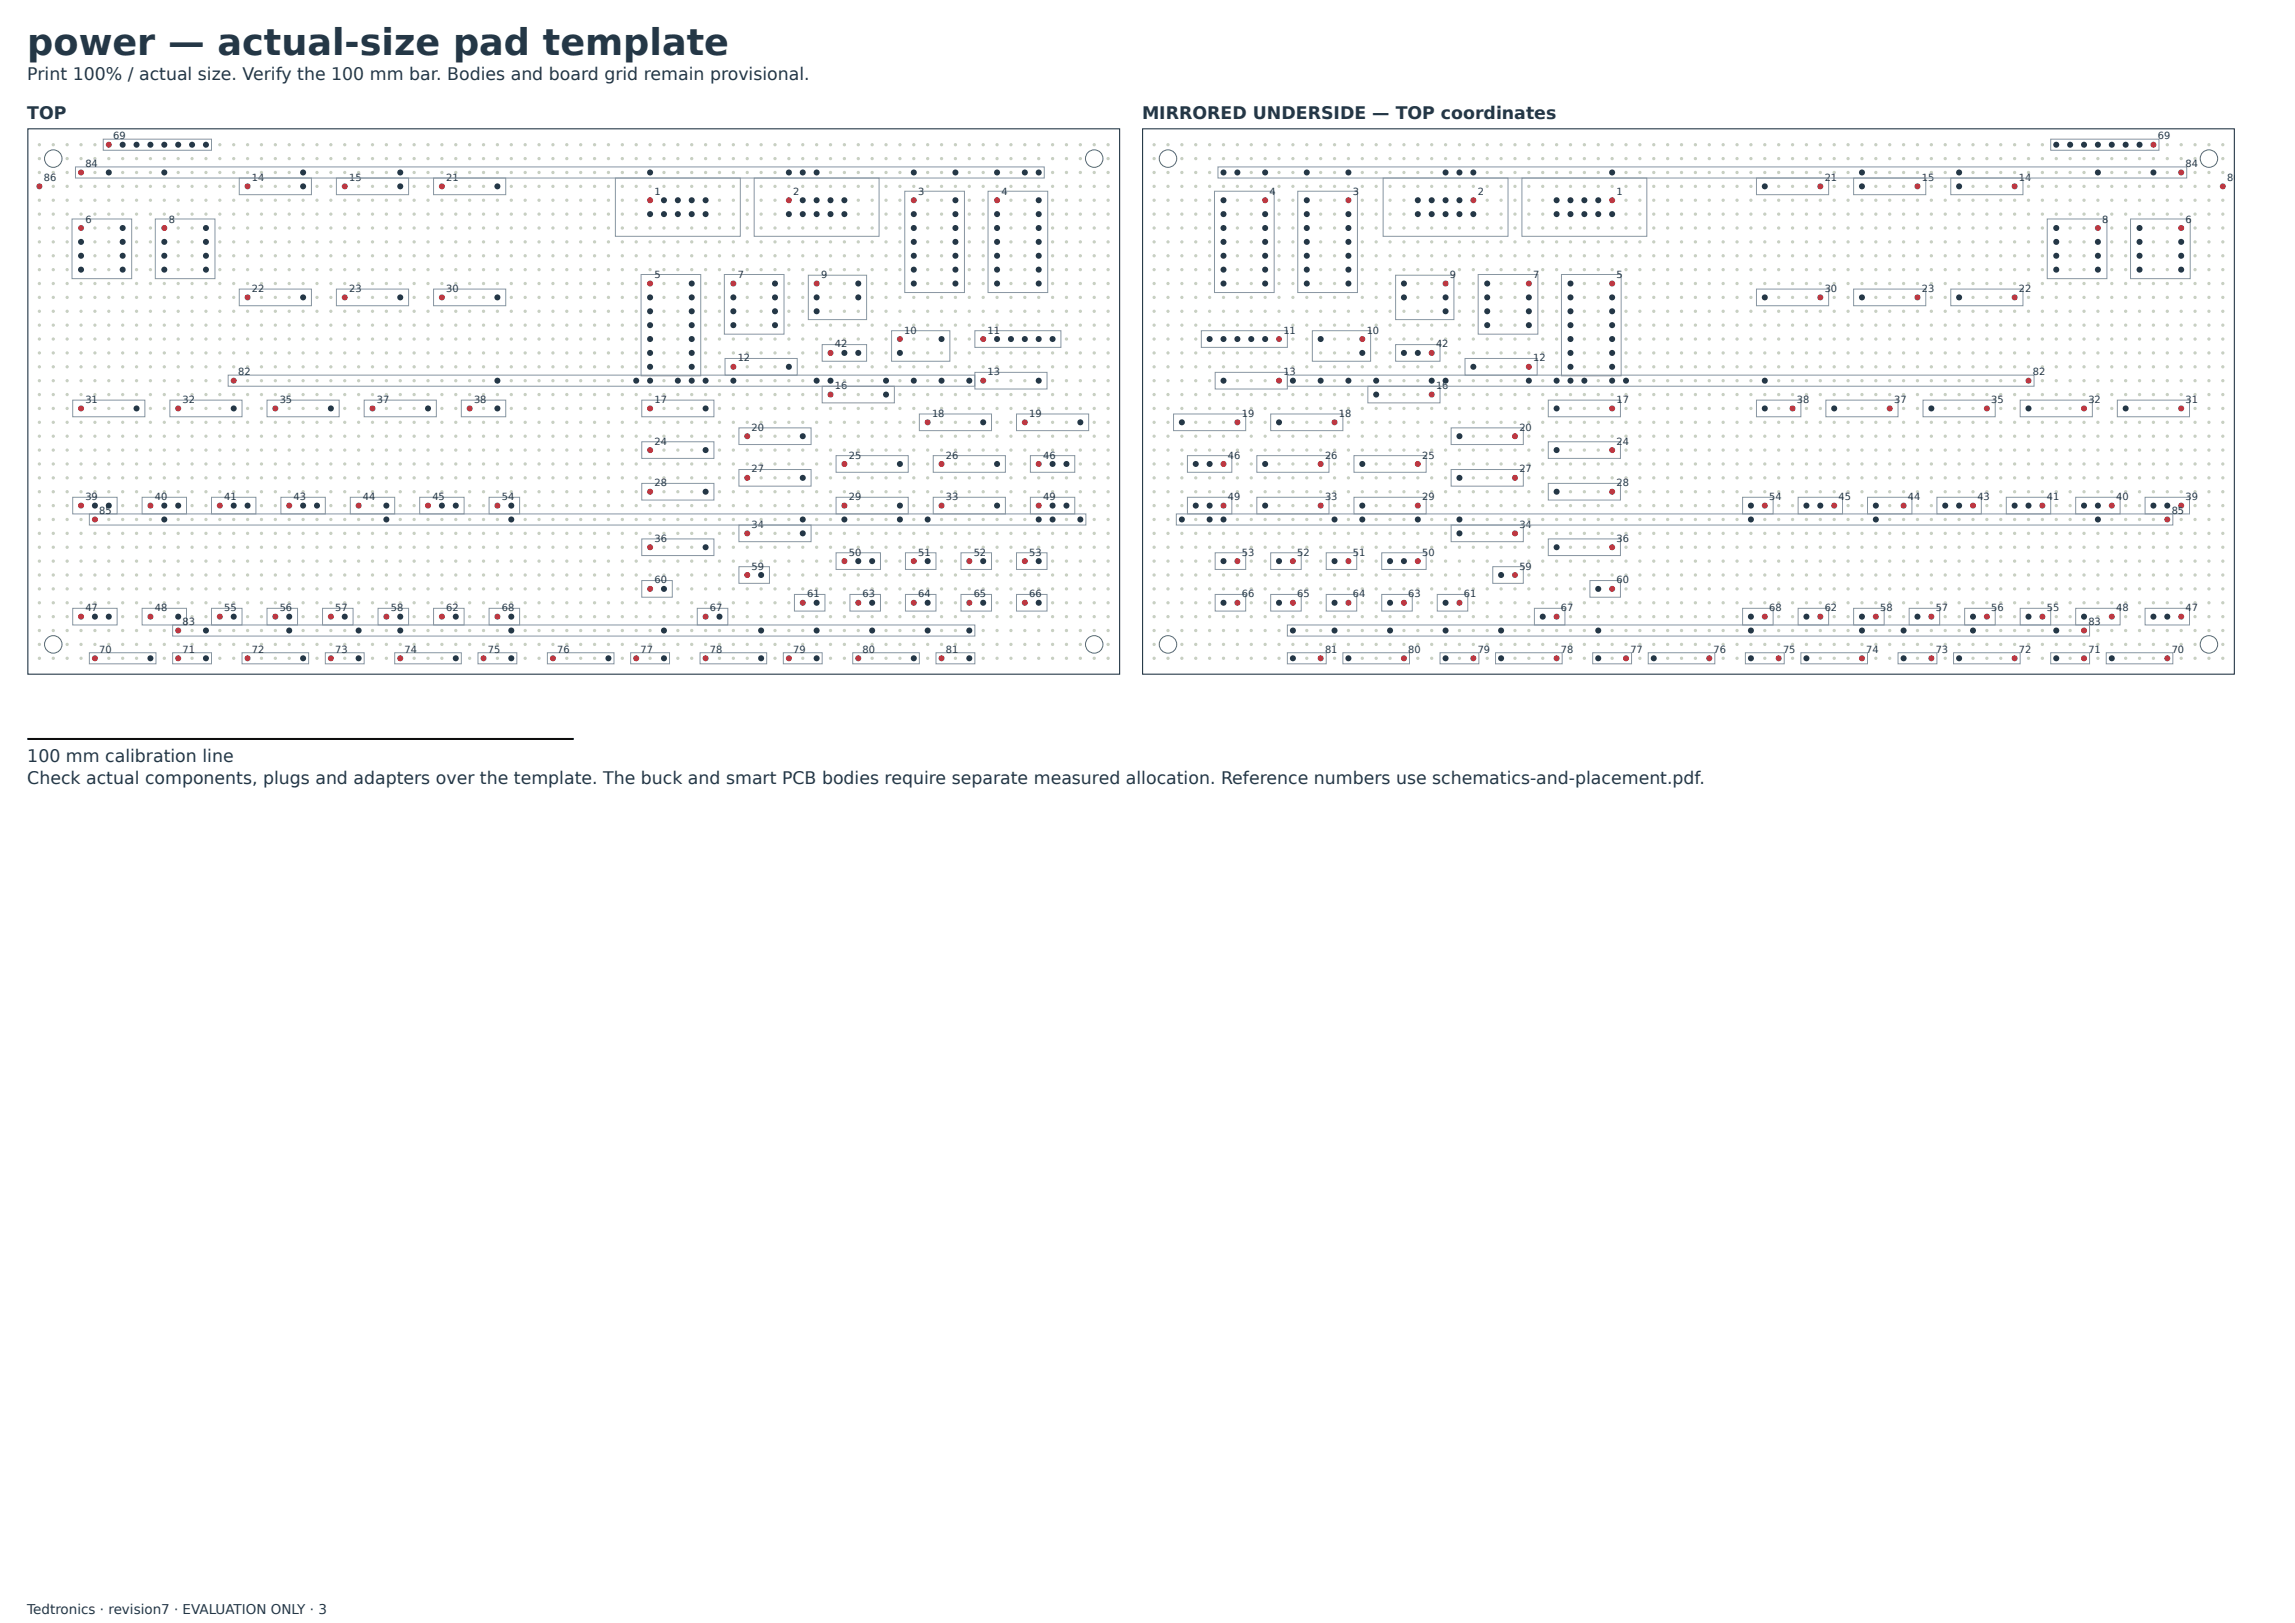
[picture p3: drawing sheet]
<svg xmlns="http://www.w3.org/2000/svg" width="420mm" height="297mm" viewBox="0 0 420 297" stroke-linecap="round" stroke-linejoin="round" font-family="sans-serif">
<defs><g id="words">
<text font-size="6.7" fill="#243746" x="5" y="10.1">power — actual-size pad template</text>
<g font-size="3.2" fill="#243746">
<text x="5" y="14.6">Print 100% / actual size. Verify the 100 mm bar. Bodies and board grid remain provisional.</text>
<text x="5" y="21.7">TOP</text>
<text x="209" y="21.7">MIRRORED UNDERSIDE — TOP coordinates</text>
<text x="5" y="139.4">100 mm calibration line</text>
<text x="5" y="143.5">Check actual components, plugs and adapters over the template. The buck and smart PCB bodies require separate measured allocation. Reference numbers use schematics-and-placement.pdf.</text>
</g>
<text font-size="2.5" fill="#243746" x="5" y="295.4">Tedtronics · revision7 · EVALUATION ONLY · 3</text>
<g font-size="1.8" fill="#243746">
<text x="20.7" y="25.5">69</text>
<text x="394.9" y="25.5">69</text>
<text x="8" y="33.1">86</text>
<text x="15.6" y="30.6">84</text>
<text x="46.1" y="33.1">14</text>
<text x="63.9" y="33.1">15</text>
<text x="81.7" y="33.1">21</text>
<text x="119.8" y="35.6">1</text>
<text x="145.2" y="35.6">2</text>
<text x="168" y="35.6">3</text>
<text x="183.3" y="35.6">4</text>
<text x="232.3" y="35.6">4</text>
<text x="247.6" y="35.6">3</text>
<text x="270.4" y="35.6">2</text>
<text x="295.8" y="35.6">1</text>
<text x="333.9" y="33.1">2</text>
<text x="335.1" y="33.1">1</text>
<text x="351.7" y="33.1">1</text>
<text x="352.9" y="33.1">5</text>
<text x="369.5" y="33.1">1</text>
<text x="370.6" y="33.1">4</text>
<text x="400" y="30.6">84</text>
<text x="407.6" y="33.1">86</text>
<text x="15.6" y="40.7">6</text>
<text x="30.9" y="40.7">8</text>
<text x="384.7" y="40.7">8</text>
<text x="400" y="40.7">6</text>
<text x="46.1" y="53.4">22</text>
<text x="63.9" y="53.4">23</text>
<text x="81.7" y="53.4">30</text>
<text x="119.8" y="50.9">5</text>
<text x="135" y="50.9">7</text>
<text x="150.3" y="50.9">9</text>
<text x="265.3" y="50.9">9</text>
<text x="280.6" y="50.9">7</text>
<text x="295.8" y="50.9">5</text>
<text x="333.9" y="53.4">3</text>
<text x="335.1" y="53.4">0</text>
<text x="351.7" y="53.4">2</text>
<text x="352.9" y="53.4">3</text>
<text x="369.5" y="53.4">2</text>
<text x="370.6" y="53.4">2</text>
<text x="152.8" y="63.6">42</text>
<text x="165.5" y="61">10</text>
<text x="180.7" y="61">11</text>
<text x="234.9" y="61">1</text>
<text x="236" y="61">1</text>
<text x="250.1" y="61">1</text>
<text x="251.3" y="61">0</text>
<text x="262.8" y="63.6">4</text>
<text x="264" y="63.6">2</text>
<text x="43.6" y="68.7">82</text>
<text x="135" y="66.1">12</text>
<text x="152.8" y="71.2">16</text>
<text x="180.7" y="68.7">13</text>
<text x="234.9" y="68.7">1</text>
<text x="236" y="68.7">3</text>
<text x="262.8" y="71.2">1</text>
<text x="264" y="71.2">6</text>
<text x="280.6" y="66.1">1</text>
<text x="281.7" y="66.1">2</text>
<text x="372" y="68.7">82</text>
<text x="15.6" y="73.7">31</text>
<text x="33.4" y="73.7">32</text>
<text x="51.2" y="73.7">35</text>
<text x="69" y="73.7">37</text>
<text x="86.8" y="73.7">38</text>
<text x="119.8" y="73.7">17</text>
<text x="170.6" y="76.3">18</text>
<text x="188.4" y="76.3">19</text>
<text x="227.2" y="76.3">1</text>
<text x="228.4" y="76.3">9</text>
<text x="245" y="76.3">1</text>
<text x="246.2" y="76.3">8</text>
<text x="295.8" y="73.7">1</text>
<text x="297" y="73.7">7</text>
<text x="328.8" y="73.7">3</text>
<text x="330" y="73.7">8</text>
<text x="346.6" y="73.7">3</text>
<text x="347.8" y="73.7">7</text>
<text x="364.4" y="73.7">3</text>
<text x="365.6" y="73.7">5</text>
<text x="382.2" y="73.7">3</text>
<text x="383.3" y="73.7">2</text>
<text x="400" y="73.7">3</text>
<text x="401.1" y="73.7">1</text>
<text x="119.8" y="81.4">24</text>
<text x="137.6" y="78.8">20</text>
<text x="155.3" y="83.9">25</text>
<text x="173.1" y="83.9">26</text>
<text x="190.9" y="83.9">46</text>
<text x="224.7" y="83.9">4</text>
<text x="225.9" y="83.9">6</text>
<text x="242.5" y="83.9">2</text>
<text x="243.6" y="83.9">6</text>
<text x="260.3" y="83.9">2</text>
<text x="261.4" y="83.9">5</text>
<text x="278" y="78.8">2</text>
<text x="279.2" y="78.8">0</text>
<text x="295.8" y="81.4">2</text>
<text x="297" y="81.4">4</text>
<text x="119.8" y="89">28</text>
<text x="137.6" y="86.4">27</text>
<text x="278" y="86.4">2</text>
<text x="279.2" y="86.4">7</text>
<text x="295.8" y="89">2</text>
<text x="297" y="89">8</text>
<text x="15.6" y="91.5">39</text>
<text x="18.2" y="94.1">85</text>
<text x="28.3" y="91.5">40</text>
<text x="41" y="91.5">41</text>
<text x="53.7" y="91.5">43</text>
<text x="66.4" y="91.5">44</text>
<text x="79.1" y="91.5">45</text>
<text x="91.8" y="91.5">54</text>
<text x="155.3" y="91.5">29</text>
<text x="173.1" y="91.5">33</text>
<text x="190.9" y="91.5">49</text>
<text x="224.7" y="91.5">4</text>
<text x="225.9" y="91.5">9</text>
<text x="242.5" y="91.5">3</text>
<text x="243.6" y="91.5">3</text>
<text x="260.3" y="91.5">2</text>
<text x="261.4" y="91.5">9</text>
<text x="323.8" y="91.5">5</text>
<text x="324.9" y="91.5">4</text>
<text x="336.5" y="91.5">4</text>
<text x="337.6" y="91.5">5</text>
<text x="349.2" y="91.5">4</text>
<text x="350.3" y="91.5">4</text>
<text x="361.9" y="91.5">4</text>
<text x="363" y="91.5">3</text>
<text x="374.6" y="91.5">4</text>
<text x="375.7" y="91.5">1</text>
<text x="387.3" y="91.5">4</text>
<text x="388.4" y="91.5">0</text>
<text x="397.4" y="94.1">85</text>
<text x="400" y="91.5">3</text>
<text x="401.1" y="91.5">9</text>
<text x="119.8" y="99.1">36</text>
<text x="137.6" y="96.6">34</text>
<text x="155.3" y="101.7">50</text>
<text x="168" y="101.7">51</text>
<text x="178.2" y="101.7">52</text>
<text x="188.4" y="101.7">53</text>
<text x="227.2" y="101.7">5</text>
<text x="228.4" y="101.7">3</text>
<text x="237.4" y="101.7">5</text>
<text x="238.6" y="101.7">2</text>
<text x="247.6" y="101.7">5</text>
<text x="248.7" y="101.7">1</text>
<text x="260.3" y="101.7">5</text>
<text x="261.4" y="101.7">0</text>
<text x="278" y="96.6">3</text>
<text x="279.2" y="96.6">4</text>
<text x="295.8" y="99.1">3</text>
<text x="297" y="99.1">6</text>
<text x="119.8" y="106.8">60</text>
<text x="137.6" y="104.2">59</text>
<text x="278" y="104.2">5</text>
<text x="279.2" y="104.2">9</text>
<text x="295.8" y="106.8">6</text>
<text x="297" y="106.8">0</text>
<text x="15.6" y="111.8">47</text>
<text x="28.3" y="111.8">48</text>
<text x="41" y="111.8">55</text>
<text x="51.2" y="111.8">56</text>
<text x="61.4" y="111.8">57</text>
<text x="71.5" y="111.8">58</text>
<text x="81.7" y="111.8">62</text>
<text x="91.8" y="111.8">68</text>
<text x="129.9" y="111.8">67</text>
<text x="147.7" y="109.3">61</text>
<text x="157.9" y="109.3">63</text>
<text x="168" y="109.3">64</text>
<text x="178.2" y="109.3">65</text>
<text x="188.4" y="109.3">66</text>
<text x="227.2" y="109.3">6</text>
<text x="228.4" y="109.3">6</text>
<text x="237.4" y="109.3">6</text>
<text x="238.6" y="109.3">5</text>
<text x="247.6" y="109.3">6</text>
<text x="248.7" y="109.3">4</text>
<text x="257.7" y="109.3">6</text>
<text x="258.9" y="109.3">3</text>
<text x="267.9" y="109.3">6</text>
<text x="269" y="109.3">1</text>
<text x="285.7" y="111.8">6</text>
<text x="286.8" y="111.8">7</text>
<text x="323.8" y="111.8">6</text>
<text x="324.9" y="111.8">8</text>
<text x="333.9" y="111.8">6</text>
<text x="335.1" y="111.8">2</text>
<text x="344.1" y="111.8">5</text>
<text x="345.2" y="111.8">8</text>
<text x="354.2" y="111.8">5</text>
<text x="355.4" y="111.8">7</text>
<text x="364.4" y="111.8">5</text>
<text x="365.6" y="111.8">6</text>
<text x="374.6" y="111.8">5</text>
<text x="375.7" y="111.8">5</text>
<text x="387.3" y="111.8">4</text>
<text x="388.4" y="111.8">8</text>
<text x="400" y="111.8">4</text>
<text x="401.1" y="111.8">7</text>
<text x="18.2" y="119.5">70</text>
<text x="33.4" y="119.5">71</text>
<text x="33.4" y="114.4">83</text>
<text x="46.1" y="119.5">72</text>
<text x="61.4" y="119.5">73</text>
<text x="74.1" y="119.5">74</text>
<text x="89.3" y="119.5">75</text>
<text x="102" y="119.5">76</text>
<text x="117.2" y="119.5">77</text>
<text x="129.9" y="119.5">78</text>
<text x="145.2" y="119.5">79</text>
<text x="157.9" y="119.5">80</text>
<text x="173.1" y="119.5">81</text>
<text x="242.5" y="119.5">81</text>
<text x="257.7" y="119.5">80</text>
<text x="270.4" y="119.5">79</text>
<text x="285.7" y="119.5">78</text>
<text x="298.4" y="119.5">77</text>
<text x="313.6" y="119.5">76</text>
<text x="326.3" y="119.5">75</text>
<text x="341.5" y="119.5">74</text>
<text x="354.2" y="119.5">73</text>
<text x="369.5" y="119.5">72</text>
<text x="382.2" y="119.5">71</text>
<text x="382.2" y="114.4">83</text>
<text x="397.4" y="119.5">70</text>
</g>
</g></defs>
<path d="M5.1 23.6h199.8v99.8h-199.8z" fill="#fff" stroke="#243746" stroke-width=".2"/>
<g fill="#c8d0c1">
<circle cx="7.2" cy="26.5" r=".3"/>
<circle cx="9.8" cy="26.5" r=".3"/>
<circle cx="12.3" cy="26.5" r=".3"/>
<circle cx="14.8" cy="26.5" r=".3"/>
<circle cx="17.4" cy="26.5" r=".3"/>
<circle cx="19.9" cy="26.5" r=".3"/>
<circle cx="22.4" cy="26.5" r=".3"/>
<circle cx="25" cy="26.5" r=".3"/>
<circle cx="27.5" cy="26.5" r=".3"/>
<circle cx="30.1" cy="26.5" r=".3"/>
<circle cx="32.6" cy="26.5" r=".3"/>
<circle cx="35.1" cy="26.5" r=".3"/>
<circle cx="37.7" cy="26.5" r=".3"/>
<circle cx="40.2" cy="26.5" r=".3"/>
<circle cx="42.8" cy="26.5" r=".3"/>
<circle cx="45.3" cy="26.5" r=".3"/>
<circle cx="47.8" cy="26.5" r=".3"/>
<circle cx="50.4" cy="26.5" r=".3"/>
<circle cx="52.9" cy="26.5" r=".3"/>
<circle cx="55.5" cy="26.5" r=".3"/>
<circle cx="58" cy="26.5" r=".3"/>
<circle cx="60.5" cy="26.5" r=".3"/>
<circle cx="63.1" cy="26.5" r=".3"/>
<circle cx="65.6" cy="26.5" r=".3"/>
<circle cx="68.2" cy="26.5" r=".3"/>
<circle cx="70.7" cy="26.5" r=".3"/>
<circle cx="73.3" cy="26.5" r=".3"/>
<circle cx="75.8" cy="26.5" r=".3"/>
<circle cx="78.3" cy="26.5" r=".3"/>
<circle cx="80.9" cy="26.5" r=".3"/>
<circle cx="83.4" cy="26.5" r=".3"/>
<circle cx="85.9" cy="26.5" r=".3"/>
<circle cx="88.5" cy="26.5" r=".3"/>
<circle cx="91" cy="26.5" r=".3"/>
<circle cx="93.6" cy="26.5" r=".3"/>
<circle cx="96.1" cy="26.5" r=".3"/>
<circle cx="98.7" cy="26.5" r=".3"/>
<circle cx="101.2" cy="26.5" r=".3"/>
<circle cx="103.7" cy="26.5" r=".3"/>
<circle cx="106.3" cy="26.5" r=".3"/>
<circle cx="108.8" cy="26.5" r=".3"/>
<circle cx="111.4" cy="26.5" r=".3"/>
<circle cx="113.9" cy="26.5" r=".3"/>
<circle cx="116.4" cy="26.5" r=".3"/>
<circle cx="119" cy="26.5" r=".3"/>
<circle cx="121.5" cy="26.5" r=".3"/>
<circle cx="124.1" cy="26.5" r=".3"/>
<circle cx="126.6" cy="26.5" r=".3"/>
<circle cx="129.1" cy="26.5" r=".3"/>
<circle cx="131.7" cy="26.5" r=".3"/>
<circle cx="134.2" cy="26.5" r=".3"/>
<circle cx="136.8" cy="26.5" r=".3"/>
<circle cx="139.3" cy="26.5" r=".3"/>
<circle cx="141.8" cy="26.5" r=".3"/>
<circle cx="144.4" cy="26.5" r=".3"/>
<circle cx="146.9" cy="26.5" r=".3"/>
<circle cx="149.5" cy="26.5" r=".3"/>
<circle cx="152" cy="26.5" r=".3"/>
<circle cx="154.5" cy="26.5" r=".3"/>
<circle cx="157.1" cy="26.5" r=".3"/>
<circle cx="159.6" cy="26.5" r=".3"/>
<circle cx="162.2" cy="26.5" r=".3"/>
<circle cx="164.7" cy="26.5" r=".3"/>
<circle cx="167.2" cy="26.5" r=".3"/>
<circle cx="169.8" cy="26.5" r=".3"/>
<circle cx="172.3" cy="26.5" r=".3"/>
<circle cx="174.9" cy="26.5" r=".3"/>
<circle cx="177.4" cy="26.5" r=".3"/>
<circle cx="179.9" cy="26.5" r=".3"/>
<circle cx="182.5" cy="26.5" r=".3"/>
<circle cx="185" cy="26.5" r=".3"/>
<circle cx="187.6" cy="26.5" r=".3"/>
<circle cx="190.1" cy="26.5" r=".3"/>
<circle cx="192.6" cy="26.5" r=".3"/>
<circle cx="195.2" cy="26.5" r=".3"/>
<circle cx="197.7" cy="26.5" r=".3"/>
<circle cx="200.3" cy="26.5" r=".3"/>
<circle cx="202.8" cy="26.5" r=".3"/>
<circle cx="7.2" cy="29" r=".3"/>
<circle cx="9.7" cy="29" r=".3"/>
<circle cx="12.3" cy="29" r=".3"/>
<circle cx="14.8" cy="29" r=".3"/>
<circle cx="17.4" cy="29" r=".3"/>
<circle cx="19.9" cy="29" r=".3"/>
<circle cx="22.4" cy="29" r=".3"/>
<circle cx="25" cy="29" r=".3"/>
<circle cx="27.5" cy="29" r=".3"/>
<circle cx="30.1" cy="29" r=".3"/>
<circle cx="32.6" cy="29" r=".3"/>
<circle cx="35.1" cy="29" r=".3"/>
<circle cx="37.7" cy="29" r=".3"/>
<circle cx="40.2" cy="29" r=".3"/>
<circle cx="42.8" cy="29" r=".3"/>
<circle cx="45.3" cy="29" r=".3"/>
<circle cx="47.8" cy="29" r=".3"/>
<circle cx="50.4" cy="29" r=".3"/>
<circle cx="52.9" cy="29" r=".3"/>
<circle cx="55.5" cy="29" r=".3"/>
<circle cx="58" cy="29" r=".3"/>
<circle cx="60.5" cy="29" r=".3"/>
<circle cx="63.1" cy="29" r=".3"/>
<circle cx="65.6" cy="29" r=".3"/>
<circle cx="68.2" cy="29" r=".3"/>
<circle cx="70.7" cy="29" r=".3"/>
<circle cx="73.3" cy="29" r=".3"/>
<circle cx="75.8" cy="29" r=".3"/>
<circle cx="78.3" cy="29" r=".3"/>
<circle cx="80.9" cy="29" r=".3"/>
<circle cx="83.4" cy="29" r=".3"/>
<circle cx="85.9" cy="29" r=".3"/>
<circle cx="88.5" cy="29" r=".3"/>
<circle cx="91" cy="29" r=".3"/>
<circle cx="93.6" cy="29" r=".3"/>
<circle cx="96.1" cy="29" r=".3"/>
<circle cx="98.7" cy="29" r=".3"/>
<circle cx="101.2" cy="29" r=".3"/>
<circle cx="103.7" cy="29" r=".3"/>
<circle cx="106.3" cy="29" r=".3"/>
<circle cx="108.8" cy="29" r=".3"/>
<circle cx="111.4" cy="29" r=".3"/>
<circle cx="113.9" cy="29" r=".3"/>
<circle cx="116.4" cy="29" r=".3"/>
<circle cx="119" cy="29" r=".3"/>
<circle cx="121.5" cy="29" r=".3"/>
<circle cx="124.1" cy="29" r=".3"/>
<circle cx="126.6" cy="29" r=".3"/>
<circle cx="129.1" cy="29" r=".3"/>
<circle cx="131.7" cy="29" r=".3"/>
<circle cx="134.2" cy="29" r=".3"/>
<circle cx="136.8" cy="29" r=".3"/>
<circle cx="139.3" cy="29" r=".3"/>
<circle cx="141.8" cy="29" r=".3"/>
<circle cx="144.4" cy="29" r=".3"/>
<circle cx="146.9" cy="29" r=".3"/>
<circle cx="149.5" cy="29" r=".3"/>
<circle cx="152" cy="29" r=".3"/>
<circle cx="154.5" cy="29" r=".3"/>
<circle cx="157.1" cy="29" r=".3"/>
<circle cx="159.6" cy="29" r=".3"/>
<circle cx="162.2" cy="29" r=".3"/>
<circle cx="164.7" cy="29" r=".3"/>
<circle cx="167.2" cy="29" r=".3"/>
<circle cx="169.8" cy="29" r=".3"/>
<circle cx="172.3" cy="29" r=".3"/>
<circle cx="174.9" cy="29" r=".3"/>
<circle cx="177.4" cy="29" r=".3"/>
<circle cx="179.9" cy="29" r=".3"/>
<circle cx="182.5" cy="29" r=".3"/>
<circle cx="185" cy="29" r=".3"/>
<circle cx="187.6" cy="29" r=".3"/>
<circle cx="190.1" cy="29" r=".3"/>
<circle cx="192.6" cy="29" r=".3"/>
<circle cx="195.2" cy="29" r=".3"/>
<circle cx="197.7" cy="29" r=".3"/>
<circle cx="200.3" cy="29" r=".3"/>
<circle cx="202.8" cy="29" r=".3"/>
<circle cx="7.2" cy="31.6" r=".3"/>
<circle cx="9.7" cy="31.6" r=".3"/>
<circle cx="12.3" cy="31.6" r=".3"/>
<circle cx="14.8" cy="31.6" r=".3"/>
<circle cx="17.4" cy="31.6" r=".3"/>
<circle cx="19.9" cy="31.6" r=".3"/>
<circle cx="22.4" cy="31.6" r=".3"/>
<circle cx="25" cy="31.6" r=".3"/>
<circle cx="27.5" cy="31.6" r=".3"/>
<circle cx="30.1" cy="31.6" r=".3"/>
<circle cx="32.6" cy="31.6" r=".3"/>
<circle cx="35.1" cy="31.6" r=".3"/>
<circle cx="37.7" cy="31.6" r=".3"/>
<circle cx="40.2" cy="31.6" r=".3"/>
<circle cx="42.8" cy="31.6" r=".3"/>
<circle cx="45.3" cy="31.6" r=".3"/>
<circle cx="47.8" cy="31.6" r=".3"/>
<circle cx="50.4" cy="31.6" r=".3"/>
<circle cx="52.9" cy="31.6" r=".3"/>
<circle cx="55.5" cy="31.6" r=".3"/>
<circle cx="58" cy="31.6" r=".3"/>
<circle cx="60.5" cy="31.6" r=".3"/>
<circle cx="63.1" cy="31.6" r=".3"/>
<circle cx="65.6" cy="31.6" r=".3"/>
<circle cx="68.2" cy="31.6" r=".3"/>
<circle cx="70.7" cy="31.6" r=".3"/>
<circle cx="73.3" cy="31.6" r=".3"/>
<circle cx="75.8" cy="31.6" r=".3"/>
<circle cx="78.3" cy="31.6" r=".3"/>
<circle cx="80.9" cy="31.6" r=".3"/>
<circle cx="83.4" cy="31.6" r=".3"/>
<circle cx="85.9" cy="31.6" r=".3"/>
<circle cx="88.5" cy="31.6" r=".3"/>
<circle cx="91" cy="31.6" r=".3"/>
<circle cx="93.6" cy="31.6" r=".3"/>
<circle cx="96.1" cy="31.6" r=".3"/>
<circle cx="98.7" cy="31.6" r=".3"/>
<circle cx="101.2" cy="31.6" r=".3"/>
<circle cx="103.7" cy="31.6" r=".3"/>
<circle cx="106.3" cy="31.6" r=".3"/>
<circle cx="108.8" cy="31.6" r=".3"/>
<circle cx="111.4" cy="31.6" r=".3"/>
<circle cx="113.9" cy="31.6" r=".3"/>
<circle cx="116.4" cy="31.6" r=".3"/>
<circle cx="119" cy="31.6" r=".3"/>
<circle cx="121.5" cy="31.6" r=".3"/>
<circle cx="124.1" cy="31.6" r=".3"/>
<circle cx="126.6" cy="31.6" r=".3"/>
<circle cx="129.1" cy="31.6" r=".3"/>
<circle cx="131.7" cy="31.6" r=".3"/>
<circle cx="134.2" cy="31.6" r=".3"/>
<circle cx="136.8" cy="31.6" r=".3"/>
<circle cx="139.3" cy="31.6" r=".3"/>
<circle cx="141.8" cy="31.6" r=".3"/>
<circle cx="144.4" cy="31.6" r=".3"/>
<circle cx="146.9" cy="31.6" r=".3"/>
<circle cx="149.5" cy="31.6" r=".3"/>
<circle cx="152" cy="31.6" r=".3"/>
<circle cx="154.5" cy="31.6" r=".3"/>
<circle cx="157.1" cy="31.6" r=".3"/>
<circle cx="159.6" cy="31.6" r=".3"/>
<circle cx="162.2" cy="31.6" r=".3"/>
<circle cx="164.7" cy="31.6" r=".3"/>
<circle cx="167.2" cy="31.6" r=".3"/>
<circle cx="169.8" cy="31.6" r=".3"/>
<circle cx="172.3" cy="31.6" r=".3"/>
<circle cx="174.9" cy="31.6" r=".3"/>
<circle cx="177.4" cy="31.6" r=".3"/>
<circle cx="179.9" cy="31.6" r=".3"/>
<circle cx="182.5" cy="31.6" r=".3"/>
<circle cx="185" cy="31.6" r=".3"/>
<circle cx="187.6" cy="31.6" r=".3"/>
<circle cx="190.1" cy="31.6" r=".3"/>
<circle cx="192.6" cy="31.6" r=".3"/>
<circle cx="195.2" cy="31.6" r=".3"/>
<circle cx="197.7" cy="31.6" r=".3"/>
<circle cx="200.3" cy="31.6" r=".3"/>
<circle cx="202.8" cy="31.6" r=".3"/>
<circle cx="7.2" cy="34.1" r=".3"/>
<circle cx="9.7" cy="34.1" r=".3"/>
<circle cx="12.3" cy="34.1" r=".3"/>
<circle cx="14.8" cy="34.1" r=".3"/>
<circle cx="17.4" cy="34.1" r=".3"/>
<circle cx="19.9" cy="34.1" r=".3"/>
<circle cx="22.4" cy="34.1" r=".3"/>
<circle cx="25" cy="34.1" r=".3"/>
<circle cx="27.5" cy="34.1" r=".3"/>
<circle cx="30.1" cy="34.1" r=".3"/>
<circle cx="32.6" cy="34.1" r=".3"/>
<circle cx="35.1" cy="34.1" r=".3"/>
<circle cx="37.7" cy="34.1" r=".3"/>
<circle cx="40.2" cy="34.1" r=".3"/>
<circle cx="42.8" cy="34.1" r=".3"/>
<circle cx="45.3" cy="34.1" r=".3"/>
<circle cx="47.8" cy="34.1" r=".3"/>
<circle cx="50.4" cy="34.1" r=".3"/>
<circle cx="52.9" cy="34.1" r=".3"/>
<circle cx="55.5" cy="34.1" r=".3"/>
<circle cx="58" cy="34.1" r=".3"/>
<circle cx="60.5" cy="34.1" r=".3"/>
<circle cx="63.1" cy="34.1" r=".3"/>
<circle cx="65.6" cy="34.1" r=".3"/>
<circle cx="68.2" cy="34.1" r=".3"/>
<circle cx="70.7" cy="34.1" r=".3"/>
<circle cx="73.3" cy="34.1" r=".3"/>
<circle cx="75.8" cy="34.1" r=".3"/>
<circle cx="78.3" cy="34.1" r=".3"/>
<circle cx="80.9" cy="34.1" r=".3"/>
<circle cx="83.4" cy="34.1" r=".3"/>
<circle cx="85.9" cy="34.1" r=".3"/>
<circle cx="88.5" cy="34.1" r=".3"/>
<circle cx="91" cy="34.1" r=".3"/>
<circle cx="93.6" cy="34.1" r=".3"/>
<circle cx="96.1" cy="34.1" r=".3"/>
<circle cx="98.7" cy="34.1" r=".3"/>
<circle cx="101.2" cy="34.1" r=".3"/>
<circle cx="103.7" cy="34.1" r=".3"/>
<circle cx="106.3" cy="34.1" r=".3"/>
<circle cx="108.8" cy="34.1" r=".3"/>
<circle cx="111.4" cy="34.1" r=".3"/>
<circle cx="113.9" cy="34.1" r=".3"/>
<circle cx="116.4" cy="34.1" r=".3"/>
<circle cx="119" cy="34.1" r=".3"/>
<circle cx="121.5" cy="34.1" r=".3"/>
<circle cx="124.1" cy="34.1" r=".3"/>
<circle cx="126.6" cy="34.1" r=".3"/>
<circle cx="129.1" cy="34.1" r=".3"/>
<circle cx="131.7" cy="34.1" r=".3"/>
<circle cx="134.2" cy="34.1" r=".3"/>
<circle cx="136.8" cy="34.1" r=".3"/>
<circle cx="139.3" cy="34.1" r=".3"/>
<circle cx="141.8" cy="34.1" r=".3"/>
<circle cx="144.4" cy="34.1" r=".3"/>
<circle cx="146.9" cy="34.1" r=".3"/>
<circle cx="149.5" cy="34.1" r=".3"/>
<circle cx="152" cy="34.1" r=".3"/>
<circle cx="154.5" cy="34.1" r=".3"/>
<circle cx="157.1" cy="34.1" r=".3"/>
<circle cx="159.6" cy="34.1" r=".3"/>
<circle cx="162.2" cy="34.1" r=".3"/>
<circle cx="164.7" cy="34.1" r=".3"/>
<circle cx="167.2" cy="34.1" r=".3"/>
<circle cx="169.8" cy="34.1" r=".3"/>
<circle cx="172.3" cy="34.1" r=".3"/>
<circle cx="174.9" cy="34.1" r=".3"/>
<circle cx="177.4" cy="34.1" r=".3"/>
<circle cx="179.9" cy="34.1" r=".3"/>
<circle cx="182.5" cy="34.1" r=".3"/>
<circle cx="185" cy="34.1" r=".3"/>
<circle cx="187.6" cy="34.1" r=".3"/>
<circle cx="190.1" cy="34.1" r=".3"/>
<circle cx="192.6" cy="34.1" r=".3"/>
<circle cx="195.2" cy="34.1" r=".3"/>
<circle cx="197.7" cy="34.1" r=".3"/>
<circle cx="200.3" cy="34.1" r=".3"/>
<circle cx="202.8" cy="34.1" r=".3"/>
<circle cx="7.2" cy="36.6" r=".3"/>
<circle cx="9.7" cy="36.6" r=".3"/>
<circle cx="12.3" cy="36.6" r=".3"/>
<circle cx="14.8" cy="36.6" r=".3"/>
<circle cx="17.4" cy="36.6" r=".3"/>
<circle cx="19.9" cy="36.6" r=".3"/>
<circle cx="22.4" cy="36.6" r=".3"/>
<circle cx="25" cy="36.6" r=".3"/>
<circle cx="27.5" cy="36.6" r=".3"/>
<circle cx="30.1" cy="36.6" r=".3"/>
<circle cx="32.6" cy="36.6" r=".3"/>
<circle cx="35.1" cy="36.6" r=".3"/>
<circle cx="37.7" cy="36.6" r=".3"/>
<circle cx="40.2" cy="36.6" r=".3"/>
<circle cx="42.8" cy="36.6" r=".3"/>
<circle cx="45.3" cy="36.6" r=".3"/>
<circle cx="47.8" cy="36.6" r=".3"/>
<circle cx="50.4" cy="36.6" r=".3"/>
<circle cx="52.9" cy="36.6" r=".3"/>
<circle cx="55.5" cy="36.6" r=".3"/>
<circle cx="58" cy="36.6" r=".3"/>
<circle cx="60.5" cy="36.6" r=".3"/>
<circle cx="63.1" cy="36.6" r=".3"/>
<circle cx="65.6" cy="36.6" r=".3"/>
<circle cx="68.2" cy="36.6" r=".3"/>
<circle cx="70.7" cy="36.6" r=".3"/>
<circle cx="73.3" cy="36.6" r=".3"/>
<circle cx="75.8" cy="36.6" r=".3"/>
<circle cx="78.3" cy="36.6" r=".3"/>
<circle cx="80.9" cy="36.6" r=".3"/>
<circle cx="83.4" cy="36.6" r=".3"/>
<circle cx="85.9" cy="36.6" r=".3"/>
<circle cx="88.5" cy="36.6" r=".3"/>
<circle cx="91" cy="36.6" r=".3"/>
<circle cx="93.6" cy="36.6" r=".3"/>
<circle cx="96.1" cy="36.6" r=".3"/>
<circle cx="98.7" cy="36.6" r=".3"/>
<circle cx="101.2" cy="36.6" r=".3"/>
<circle cx="103.7" cy="36.6" r=".3"/>
<circle cx="106.3" cy="36.6" r=".3"/>
<circle cx="108.8" cy="36.6" r=".3"/>
<circle cx="111.4" cy="36.6" r=".3"/>
<circle cx="113.9" cy="36.6" r=".3"/>
<circle cx="116.4" cy="36.6" r=".3"/>
<circle cx="119" cy="36.6" r=".3"/>
<circle cx="121.5" cy="36.6" r=".3"/>
<circle cx="124.1" cy="36.6" r=".3"/>
<circle cx="126.6" cy="36.6" r=".3"/>
<circle cx="129.1" cy="36.6" r=".3"/>
<circle cx="131.7" cy="36.6" r=".3"/>
<circle cx="134.2" cy="36.6" r=".3"/>
<circle cx="136.8" cy="36.6" r=".3"/>
<circle cx="139.3" cy="36.6" r=".3"/>
<circle cx="141.8" cy="36.6" r=".3"/>
<circle cx="144.4" cy="36.6" r=".3"/>
<circle cx="146.9" cy="36.6" r=".3"/>
<circle cx="149.5" cy="36.6" r=".3"/>
<circle cx="152" cy="36.6" r=".3"/>
<circle cx="154.5" cy="36.6" r=".3"/>
<circle cx="157.1" cy="36.6" r=".3"/>
<circle cx="159.6" cy="36.6" r=".3"/>
<circle cx="162.2" cy="36.6" r=".3"/>
<circle cx="164.7" cy="36.6" r=".3"/>
<circle cx="167.2" cy="36.6" r=".3"/>
<circle cx="169.8" cy="36.6" r=".3"/>
<circle cx="172.3" cy="36.6" r=".3"/>
<circle cx="174.9" cy="36.6" r=".3"/>
<circle cx="177.4" cy="36.6" r=".3"/>
<circle cx="179.9" cy="36.6" r=".3"/>
<circle cx="182.5" cy="36.6" r=".3"/>
<circle cx="185" cy="36.6" r=".3"/>
<circle cx="187.6" cy="36.6" r=".3"/>
<circle cx="190.1" cy="36.6" r=".3"/>
<circle cx="192.6" cy="36.6" r=".3"/>
<circle cx="195.2" cy="36.6" r=".3"/>
<circle cx="197.7" cy="36.6" r=".3"/>
<circle cx="200.3" cy="36.6" r=".3"/>
<circle cx="202.8" cy="36.6" r=".3"/>
<circle cx="7.2" cy="39.2" r=".3"/>
<circle cx="9.7" cy="39.2" r=".3"/>
<circle cx="12.3" cy="39.2" r=".3"/>
<circle cx="14.8" cy="39.2" r=".3"/>
<circle cx="17.4" cy="39.2" r=".3"/>
<circle cx="19.9" cy="39.2" r=".3"/>
<circle cx="22.4" cy="39.2" r=".3"/>
<circle cx="25" cy="39.2" r=".3"/>
<circle cx="27.5" cy="39.2" r=".3"/>
<circle cx="30.1" cy="39.2" r=".3"/>
<circle cx="32.6" cy="39.2" r=".3"/>
<circle cx="35.1" cy="39.2" r=".3"/>
<circle cx="37.7" cy="39.2" r=".3"/>
<circle cx="40.2" cy="39.2" r=".3"/>
<circle cx="42.8" cy="39.2" r=".3"/>
<circle cx="45.3" cy="39.2" r=".3"/>
<circle cx="47.8" cy="39.2" r=".3"/>
<circle cx="50.4" cy="39.2" r=".3"/>
<circle cx="52.9" cy="39.2" r=".3"/>
<circle cx="55.5" cy="39.2" r=".3"/>
<circle cx="58" cy="39.2" r=".3"/>
<circle cx="60.5" cy="39.2" r=".3"/>
<circle cx="63.1" cy="39.2" r=".3"/>
<circle cx="65.6" cy="39.2" r=".3"/>
<circle cx="68.2" cy="39.2" r=".3"/>
<circle cx="70.7" cy="39.2" r=".3"/>
<circle cx="73.3" cy="39.2" r=".3"/>
<circle cx="75.8" cy="39.2" r=".3"/>
<circle cx="78.3" cy="39.2" r=".3"/>
<circle cx="80.9" cy="39.2" r=".3"/>
<circle cx="83.4" cy="39.2" r=".3"/>
<circle cx="85.9" cy="39.2" r=".3"/>
<circle cx="88.5" cy="39.2" r=".3"/>
<circle cx="91" cy="39.2" r=".3"/>
<circle cx="93.6" cy="39.2" r=".3"/>
<circle cx="96.1" cy="39.2" r=".3"/>
<circle cx="98.7" cy="39.2" r=".3"/>
<circle cx="101.2" cy="39.2" r=".3"/>
<circle cx="103.7" cy="39.2" r=".3"/>
<circle cx="106.3" cy="39.2" r=".3"/>
<circle cx="108.8" cy="39.2" r=".3"/>
<circle cx="111.4" cy="39.2" r=".3"/>
<circle cx="113.9" cy="39.2" r=".3"/>
<circle cx="116.4" cy="39.2" r=".3"/>
<circle cx="119" cy="39.2" r=".3"/>
<circle cx="121.5" cy="39.2" r=".3"/>
<circle cx="124.1" cy="39.2" r=".3"/>
<circle cx="126.6" cy="39.2" r=".3"/>
<circle cx="129.1" cy="39.2" r=".3"/>
<circle cx="131.7" cy="39.2" r=".3"/>
<circle cx="134.2" cy="39.2" r=".3"/>
<circle cx="136.8" cy="39.2" r=".3"/>
<circle cx="139.3" cy="39.2" r=".3"/>
<circle cx="141.8" cy="39.2" r=".3"/>
<circle cx="144.4" cy="39.2" r=".3"/>
<circle cx="146.9" cy="39.2" r=".3"/>
<circle cx="149.5" cy="39.2" r=".3"/>
<circle cx="152" cy="39.2" r=".3"/>
<circle cx="154.5" cy="39.2" r=".3"/>
<circle cx="157.1" cy="39.2" r=".3"/>
<circle cx="159.6" cy="39.2" r=".3"/>
<circle cx="162.2" cy="39.2" r=".3"/>
<circle cx="164.7" cy="39.2" r=".3"/>
<circle cx="167.2" cy="39.2" r=".3"/>
<circle cx="169.8" cy="39.2" r=".3"/>
<circle cx="172.3" cy="39.2" r=".3"/>
<circle cx="174.9" cy="39.2" r=".3"/>
<circle cx="177.4" cy="39.2" r=".3"/>
<circle cx="179.9" cy="39.2" r=".3"/>
<circle cx="182.5" cy="39.2" r=".3"/>
<circle cx="185" cy="39.2" r=".3"/>
<circle cx="187.6" cy="39.2" r=".3"/>
<circle cx="190.1" cy="39.2" r=".3"/>
<circle cx="192.6" cy="39.2" r=".3"/>
<circle cx="195.2" cy="39.2" r=".3"/>
<circle cx="197.7" cy="39.2" r=".3"/>
<circle cx="200.3" cy="39.2" r=".3"/>
<circle cx="202.8" cy="39.2" r=".3"/>
<circle cx="7.2" cy="41.7" r=".3"/>
<circle cx="9.7" cy="41.7" r=".3"/>
<circle cx="12.3" cy="41.7" r=".3"/>
<circle cx="14.8" cy="41.7" r=".3"/>
<circle cx="17.4" cy="41.7" r=".3"/>
<circle cx="19.9" cy="41.7" r=".3"/>
<circle cx="22.4" cy="41.7" r=".3"/>
<circle cx="25" cy="41.7" r=".3"/>
<circle cx="27.5" cy="41.7" r=".3"/>
<circle cx="30.1" cy="41.7" r=".3"/>
<circle cx="32.6" cy="41.7" r=".3"/>
<circle cx="35.1" cy="41.7" r=".3"/>
<circle cx="37.7" cy="41.7" r=".3"/>
<circle cx="40.2" cy="41.7" r=".3"/>
<circle cx="42.8" cy="41.7" r=".3"/>
<circle cx="45.3" cy="41.7" r=".3"/>
<circle cx="47.8" cy="41.7" r=".3"/>
<circle cx="50.4" cy="41.7" r=".3"/>
<circle cx="52.9" cy="41.7" r=".3"/>
<circle cx="55.5" cy="41.7" r=".3"/>
<circle cx="58" cy="41.7" r=".3"/>
<circle cx="60.5" cy="41.7" r=".3"/>
<circle cx="63.1" cy="41.7" r=".3"/>
<circle cx="65.6" cy="41.7" r=".3"/>
<circle cx="68.2" cy="41.7" r=".3"/>
<circle cx="70.7" cy="41.7" r=".3"/>
<circle cx="73.3" cy="41.7" r=".3"/>
<circle cx="75.8" cy="41.7" r=".3"/>
<circle cx="78.3" cy="41.7" r=".3"/>
<circle cx="80.9" cy="41.7" r=".3"/>
<circle cx="83.4" cy="41.7" r=".3"/>
<circle cx="85.9" cy="41.7" r=".3"/>
<circle cx="88.5" cy="41.7" r=".3"/>
<circle cx="91" cy="41.7" r=".3"/>
<circle cx="93.6" cy="41.7" r=".3"/>
<circle cx="96.1" cy="41.7" r=".3"/>
<circle cx="98.7" cy="41.7" r=".3"/>
<circle cx="101.2" cy="41.7" r=".3"/>
<circle cx="103.7" cy="41.7" r=".3"/>
<circle cx="106.3" cy="41.7" r=".3"/>
<circle cx="108.8" cy="41.7" r=".3"/>
<circle cx="111.4" cy="41.7" r=".3"/>
<circle cx="113.9" cy="41.7" r=".3"/>
<circle cx="116.4" cy="41.7" r=".3"/>
<circle cx="119" cy="41.7" r=".3"/>
<circle cx="121.5" cy="41.7" r=".3"/>
<circle cx="124.1" cy="41.7" r=".3"/>
<circle cx="126.6" cy="41.7" r=".3"/>
<circle cx="129.1" cy="41.7" r=".3"/>
<circle cx="131.7" cy="41.7" r=".3"/>
<circle cx="134.2" cy="41.7" r=".3"/>
<circle cx="136.8" cy="41.7" r=".3"/>
<circle cx="139.3" cy="41.7" r=".3"/>
<circle cx="141.8" cy="41.7" r=".3"/>
<circle cx="144.4" cy="41.7" r=".3"/>
<circle cx="146.9" cy="41.7" r=".3"/>
<circle cx="149.5" cy="41.7" r=".3"/>
<circle cx="152" cy="41.7" r=".3"/>
<circle cx="154.5" cy="41.7" r=".3"/>
<circle cx="157.1" cy="41.7" r=".3"/>
<circle cx="159.6" cy="41.7" r=".3"/>
<circle cx="162.2" cy="41.7" r=".3"/>
<circle cx="164.7" cy="41.7" r=".3"/>
<circle cx="167.2" cy="41.7" r=".3"/>
<circle cx="169.8" cy="41.7" r=".3"/>
<circle cx="172.3" cy="41.7" r=".3"/>
<circle cx="174.9" cy="41.7" r=".3"/>
<circle cx="177.4" cy="41.7" r=".3"/>
<circle cx="179.9" cy="41.7" r=".3"/>
<circle cx="182.5" cy="41.7" r=".3"/>
<circle cx="185" cy="41.7" r=".3"/>
<circle cx="187.6" cy="41.7" r=".3"/>
<circle cx="190.1" cy="41.7" r=".3"/>
<circle cx="192.6" cy="41.7" r=".3"/>
<circle cx="195.2" cy="41.7" r=".3"/>
<circle cx="197.7" cy="41.7" r=".3"/>
<circle cx="200.3" cy="41.7" r=".3"/>
<circle cx="202.8" cy="41.7" r=".3"/>
<circle cx="7.2" cy="44.3" r=".3"/>
<circle cx="9.7" cy="44.3" r=".3"/>
<circle cx="12.3" cy="44.3" r=".3"/>
<circle cx="14.8" cy="44.3" r=".3"/>
<circle cx="17.4" cy="44.3" r=".3"/>
<circle cx="19.9" cy="44.3" r=".3"/>
<circle cx="22.4" cy="44.3" r=".3"/>
<circle cx="25" cy="44.3" r=".3"/>
<circle cx="27.5" cy="44.3" r=".3"/>
<circle cx="30.1" cy="44.3" r=".3"/>
<circle cx="32.6" cy="44.3" r=".3"/>
<circle cx="35.1" cy="44.3" r=".3"/>
<circle cx="37.7" cy="44.3" r=".3"/>
<circle cx="40.2" cy="44.3" r=".3"/>
<circle cx="42.8" cy="44.3" r=".3"/>
<circle cx="45.3" cy="44.3" r=".3"/>
<circle cx="47.8" cy="44.3" r=".3"/>
<circle cx="50.4" cy="44.3" r=".3"/>
<circle cx="52.9" cy="44.3" r=".3"/>
<circle cx="55.5" cy="44.3" r=".3"/>
<circle cx="58" cy="44.3" r=".3"/>
<circle cx="60.5" cy="44.3" r=".3"/>
<circle cx="63.1" cy="44.3" r=".3"/>
<circle cx="65.6" cy="44.3" r=".3"/>
<circle cx="68.2" cy="44.3" r=".3"/>
<circle cx="70.7" cy="44.3" r=".3"/>
<circle cx="73.3" cy="44.3" r=".3"/>
<circle cx="75.8" cy="44.3" r=".3"/>
<circle cx="78.3" cy="44.3" r=".3"/>
<circle cx="80.9" cy="44.3" r=".3"/>
<circle cx="83.4" cy="44.3" r=".3"/>
<circle cx="85.9" cy="44.3" r=".3"/>
<circle cx="88.5" cy="44.3" r=".3"/>
<circle cx="91" cy="44.3" r=".3"/>
<circle cx="93.6" cy="44.3" r=".3"/>
<circle cx="96.1" cy="44.3" r=".3"/>
<circle cx="98.7" cy="44.3" r=".3"/>
<circle cx="101.2" cy="44.3" r=".3"/>
<circle cx="103.7" cy="44.3" r=".3"/>
<circle cx="106.3" cy="44.3" r=".3"/>
<circle cx="108.8" cy="44.3" r=".3"/>
<circle cx="111.4" cy="44.3" r=".3"/>
<circle cx="113.9" cy="44.3" r=".3"/>
<circle cx="116.4" cy="44.3" r=".3"/>
<circle cx="119" cy="44.3" r=".3"/>
<circle cx="121.5" cy="44.3" r=".3"/>
<circle cx="124.1" cy="44.3" r=".3"/>
<circle cx="126.6" cy="44.3" r=".3"/>
<circle cx="129.1" cy="44.3" r=".3"/>
<circle cx="131.7" cy="44.3" r=".3"/>
<circle cx="134.2" cy="44.3" r=".3"/>
<circle cx="136.8" cy="44.3" r=".3"/>
<circle cx="139.3" cy="44.3" r=".3"/>
<circle cx="141.8" cy="44.3" r=".3"/>
<circle cx="144.4" cy="44.3" r=".3"/>
<circle cx="146.9" cy="44.3" r=".3"/>
<circle cx="149.5" cy="44.3" r=".3"/>
<circle cx="152" cy="44.3" r=".3"/>
<circle cx="154.5" cy="44.3" r=".3"/>
<circle cx="157.1" cy="44.3" r=".3"/>
<circle cx="159.6" cy="44.3" r=".3"/>
<circle cx="162.2" cy="44.3" r=".3"/>
<circle cx="164.7" cy="44.3" r=".3"/>
<circle cx="167.2" cy="44.3" r=".3"/>
<circle cx="169.8" cy="44.3" r=".3"/>
<circle cx="172.3" cy="44.3" r=".3"/>
<circle cx="174.9" cy="44.3" r=".3"/>
<circle cx="177.4" cy="44.3" r=".3"/>
<circle cx="179.9" cy="44.3" r=".3"/>
<circle cx="182.5" cy="44.3" r=".3"/>
<circle cx="185" cy="44.3" r=".3"/>
<circle cx="187.6" cy="44.3" r=".3"/>
<circle cx="190.1" cy="44.3" r=".3"/>
<circle cx="192.6" cy="44.3" r=".3"/>
<circle cx="195.2" cy="44.3" r=".3"/>
<circle cx="197.7" cy="44.3" r=".3"/>
<circle cx="200.3" cy="44.3" r=".3"/>
<circle cx="202.8" cy="44.3" r=".3"/>
<circle cx="7.2" cy="46.8" r=".3"/>
<circle cx="9.7" cy="46.8" r=".3"/>
<circle cx="12.3" cy="46.8" r=".3"/>
<circle cx="14.8" cy="46.8" r=".3"/>
<circle cx="17.4" cy="46.8" r=".3"/>
<circle cx="19.9" cy="46.8" r=".3"/>
<circle cx="22.4" cy="46.8" r=".3"/>
<circle cx="25" cy="46.8" r=".3"/>
<circle cx="27.5" cy="46.8" r=".3"/>
<circle cx="30.1" cy="46.8" r=".3"/>
<circle cx="32.6" cy="46.8" r=".3"/>
<circle cx="35.1" cy="46.8" r=".3"/>
<circle cx="37.7" cy="46.8" r=".3"/>
<circle cx="40.2" cy="46.8" r=".3"/>
<circle cx="42.8" cy="46.8" r=".3"/>
<circle cx="45.3" cy="46.8" r=".3"/>
<circle cx="47.8" cy="46.8" r=".3"/>
<circle cx="50.4" cy="46.8" r=".3"/>
<circle cx="52.9" cy="46.8" r=".3"/>
<circle cx="55.5" cy="46.8" r=".3"/>
<circle cx="58" cy="46.8" r=".3"/>
<circle cx="60.5" cy="46.8" r=".3"/>
<circle cx="63.1" cy="46.8" r=".3"/>
<circle cx="65.6" cy="46.8" r=".3"/>
<circle cx="68.2" cy="46.8" r=".3"/>
<circle cx="70.7" cy="46.8" r=".3"/>
<circle cx="73.3" cy="46.8" r=".3"/>
<circle cx="75.8" cy="46.8" r=".3"/>
<circle cx="78.3" cy="46.8" r=".3"/>
<circle cx="80.9" cy="46.8" r=".3"/>
<circle cx="83.4" cy="46.8" r=".3"/>
<circle cx="85.9" cy="46.8" r=".3"/>
<circle cx="88.5" cy="46.8" r=".3"/>
<circle cx="91" cy="46.8" r=".3"/>
<circle cx="93.6" cy="46.8" r=".3"/>
<circle cx="96.1" cy="46.8" r=".3"/>
<circle cx="98.7" cy="46.8" r=".3"/>
<circle cx="101.2" cy="46.8" r=".3"/>
<circle cx="103.7" cy="46.8" r=".3"/>
<circle cx="106.3" cy="46.8" r=".3"/>
<circle cx="108.8" cy="46.8" r=".3"/>
<circle cx="111.4" cy="46.8" r=".3"/>
<circle cx="113.9" cy="46.8" r=".3"/>
<circle cx="116.4" cy="46.8" r=".3"/>
<circle cx="119" cy="46.8" r=".3"/>
<circle cx="121.5" cy="46.8" r=".3"/>
<circle cx="124.1" cy="46.8" r=".3"/>
<circle cx="126.6" cy="46.8" r=".3"/>
<circle cx="129.1" cy="46.8" r=".3"/>
<circle cx="131.7" cy="46.8" r=".3"/>
<circle cx="134.2" cy="46.8" r=".3"/>
<circle cx="136.8" cy="46.8" r=".3"/>
<circle cx="139.3" cy="46.8" r=".3"/>
<circle cx="141.8" cy="46.8" r=".3"/>
<circle cx="144.4" cy="46.8" r=".3"/>
<circle cx="146.9" cy="46.8" r=".3"/>
<circle cx="149.5" cy="46.8" r=".3"/>
<circle cx="152" cy="46.8" r=".3"/>
<circle cx="154.5" cy="46.8" r=".3"/>
<circle cx="157.1" cy="46.8" r=".3"/>
<circle cx="159.6" cy="46.8" r=".3"/>
<circle cx="162.2" cy="46.8" r=".3"/>
<circle cx="164.7" cy="46.8" r=".3"/>
<circle cx="167.2" cy="46.8" r=".3"/>
<circle cx="169.8" cy="46.8" r=".3"/>
<circle cx="172.3" cy="46.8" r=".3"/>
<circle cx="174.9" cy="46.8" r=".3"/>
<circle cx="177.4" cy="46.8" r=".3"/>
<circle cx="179.9" cy="46.8" r=".3"/>
<circle cx="182.5" cy="46.8" r=".3"/>
<circle cx="185" cy="46.8" r=".3"/>
<circle cx="187.6" cy="46.8" r=".3"/>
<circle cx="190.1" cy="46.8" r=".3"/>
<circle cx="192.6" cy="46.8" r=".3"/>
<circle cx="195.2" cy="46.8" r=".3"/>
<circle cx="197.7" cy="46.8" r=".3"/>
<circle cx="200.3" cy="46.8" r=".3"/>
<circle cx="202.8" cy="46.8" r=".3"/>
<circle cx="7.2" cy="49.3" r=".3"/>
<circle cx="9.7" cy="49.3" r=".3"/>
<circle cx="12.3" cy="49.3" r=".3"/>
<circle cx="14.8" cy="49.3" r=".3"/>
<circle cx="17.4" cy="49.3" r=".3"/>
<circle cx="19.9" cy="49.3" r=".3"/>
<circle cx="22.4" cy="49.3" r=".3"/>
<circle cx="25" cy="49.3" r=".3"/>
<circle cx="27.5" cy="49.3" r=".3"/>
<circle cx="30.1" cy="49.3" r=".3"/>
<circle cx="32.6" cy="49.3" r=".3"/>
<circle cx="35.1" cy="49.3" r=".3"/>
<circle cx="37.7" cy="49.3" r=".3"/>
<circle cx="40.2" cy="49.3" r=".3"/>
<circle cx="42.8" cy="49.3" r=".3"/>
<circle cx="45.3" cy="49.3" r=".3"/>
<circle cx="47.8" cy="49.3" r=".3"/>
<circle cx="50.4" cy="49.3" r=".3"/>
<circle cx="52.9" cy="49.3" r=".3"/>
<circle cx="55.5" cy="49.3" r=".3"/>
<circle cx="58" cy="49.3" r=".3"/>
<circle cx="60.5" cy="49.3" r=".3"/>
<circle cx="63.1" cy="49.3" r=".3"/>
<circle cx="65.6" cy="49.3" r=".3"/>
<circle cx="68.2" cy="49.3" r=".3"/>
<circle cx="70.7" cy="49.3" r=".3"/>
<circle cx="73.3" cy="49.3" r=".3"/>
<circle cx="75.8" cy="49.3" r=".3"/>
<circle cx="78.3" cy="49.3" r=".3"/>
<circle cx="80.9" cy="49.3" r=".3"/>
<circle cx="83.4" cy="49.3" r=".3"/>
<circle cx="85.9" cy="49.3" r=".3"/>
<circle cx="88.5" cy="49.3" r=".3"/>
<circle cx="91" cy="49.3" r=".3"/>
<circle cx="93.6" cy="49.3" r=".3"/>
<circle cx="96.1" cy="49.3" r=".3"/>
<circle cx="98.7" cy="49.3" r=".3"/>
<circle cx="101.2" cy="49.3" r=".3"/>
<circle cx="103.7" cy="49.3" r=".3"/>
<circle cx="106.3" cy="49.3" r=".3"/>
<circle cx="108.8" cy="49.3" r=".3"/>
<circle cx="111.4" cy="49.3" r=".3"/>
<circle cx="113.9" cy="49.3" r=".3"/>
<circle cx="116.4" cy="49.3" r=".3"/>
<circle cx="119" cy="49.3" r=".3"/>
<circle cx="121.5" cy="49.3" r=".3"/>
<circle cx="124.1" cy="49.3" r=".3"/>
<circle cx="126.6" cy="49.3" r=".3"/>
<circle cx="129.1" cy="49.3" r=".3"/>
<circle cx="131.7" cy="49.3" r=".3"/>
<circle cx="134.2" cy="49.3" r=".3"/>
<circle cx="136.8" cy="49.3" r=".3"/>
<circle cx="139.3" cy="49.3" r=".3"/>
<circle cx="141.8" cy="49.3" r=".3"/>
<circle cx="144.4" cy="49.3" r=".3"/>
<circle cx="146.9" cy="49.3" r=".3"/>
<circle cx="149.5" cy="49.3" r=".3"/>
<circle cx="152" cy="49.3" r=".3"/>
<circle cx="154.5" cy="49.3" r=".3"/>
<circle cx="157.1" cy="49.3" r=".3"/>
<circle cx="159.6" cy="49.3" r=".3"/>
<circle cx="162.2" cy="49.3" r=".3"/>
<circle cx="164.7" cy="49.3" r=".3"/>
<circle cx="167.2" cy="49.3" r=".3"/>
<circle cx="169.8" cy="49.3" r=".3"/>
<circle cx="172.3" cy="49.3" r=".3"/>
<circle cx="174.9" cy="49.3" r=".3"/>
<circle cx="177.4" cy="49.3" r=".3"/>
<circle cx="179.9" cy="49.3" r=".3"/>
<circle cx="182.5" cy="49.3" r=".3"/>
<circle cx="185" cy="49.3" r=".3"/>
<circle cx="187.6" cy="49.3" r=".3"/>
<circle cx="190.1" cy="49.3" r=".3"/>
<circle cx="192.6" cy="49.3" r=".3"/>
<circle cx="195.2" cy="49.3" r=".3"/>
<circle cx="197.7" cy="49.3" r=".3"/>
<circle cx="200.3" cy="49.3" r=".3"/>
<circle cx="202.8" cy="49.3" r=".3"/>
<circle cx="7.2" cy="51.9" r=".3"/>
<circle cx="9.7" cy="51.9" r=".3"/>
<circle cx="12.3" cy="51.9" r=".3"/>
<circle cx="14.8" cy="51.9" r=".3"/>
<circle cx="17.4" cy="51.9" r=".3"/>
<circle cx="19.9" cy="51.9" r=".3"/>
<circle cx="22.4" cy="51.9" r=".3"/>
<circle cx="25" cy="51.9" r=".3"/>
<circle cx="27.5" cy="51.9" r=".3"/>
<circle cx="30.1" cy="51.9" r=".3"/>
<circle cx="32.6" cy="51.9" r=".3"/>
<circle cx="35.1" cy="51.9" r=".3"/>
<circle cx="37.7" cy="51.9" r=".3"/>
<circle cx="40.2" cy="51.9" r=".3"/>
<circle cx="42.8" cy="51.9" r=".3"/>
<circle cx="45.3" cy="51.9" r=".3"/>
<circle cx="47.8" cy="51.9" r=".3"/>
<circle cx="50.4" cy="51.9" r=".3"/>
<circle cx="52.9" cy="51.9" r=".3"/>
<circle cx="55.5" cy="51.9" r=".3"/>
<circle cx="58" cy="51.9" r=".3"/>
<circle cx="60.5" cy="51.9" r=".3"/>
<circle cx="63.1" cy="51.9" r=".3"/>
<circle cx="65.6" cy="51.9" r=".3"/>
<circle cx="68.2" cy="51.9" r=".3"/>
<circle cx="70.7" cy="51.9" r=".3"/>
<circle cx="73.3" cy="51.9" r=".3"/>
<circle cx="75.8" cy="51.9" r=".3"/>
<circle cx="78.3" cy="51.9" r=".3"/>
<circle cx="80.9" cy="51.9" r=".3"/>
<circle cx="83.4" cy="51.9" r=".3"/>
<circle cx="85.9" cy="51.9" r=".3"/>
<circle cx="88.5" cy="51.9" r=".3"/>
<circle cx="91" cy="51.9" r=".3"/>
<circle cx="93.6" cy="51.9" r=".3"/>
<circle cx="96.1" cy="51.9" r=".3"/>
<circle cx="98.7" cy="51.9" r=".3"/>
<circle cx="101.2" cy="51.9" r=".3"/>
<circle cx="103.7" cy="51.9" r=".3"/>
<circle cx="106.3" cy="51.9" r=".3"/>
<circle cx="108.8" cy="51.9" r=".3"/>
<circle cx="111.4" cy="51.9" r=".3"/>
<circle cx="113.9" cy="51.9" r=".3"/>
<circle cx="116.4" cy="51.9" r=".3"/>
<circle cx="119" cy="51.9" r=".3"/>
<circle cx="121.5" cy="51.9" r=".3"/>
<circle cx="124.1" cy="51.9" r=".3"/>
<circle cx="126.6" cy="51.9" r=".3"/>
<circle cx="129.1" cy="51.9" r=".3"/>
<circle cx="131.7" cy="51.9" r=".3"/>
<circle cx="134.2" cy="51.9" r=".3"/>
<circle cx="136.8" cy="51.9" r=".3"/>
<circle cx="139.3" cy="51.9" r=".3"/>
<circle cx="141.8" cy="51.9" r=".3"/>
<circle cx="144.4" cy="51.9" r=".3"/>
<circle cx="146.9" cy="51.9" r=".3"/>
<circle cx="149.5" cy="51.9" r=".3"/>
<circle cx="152" cy="51.9" r=".3"/>
<circle cx="154.5" cy="51.9" r=".3"/>
<circle cx="157.1" cy="51.9" r=".3"/>
<circle cx="159.6" cy="51.9" r=".3"/>
<circle cx="162.2" cy="51.9" r=".3"/>
<circle cx="164.7" cy="51.9" r=".3"/>
<circle cx="167.2" cy="51.9" r=".3"/>
<circle cx="169.8" cy="51.9" r=".3"/>
<circle cx="172.3" cy="51.9" r=".3"/>
<circle cx="174.9" cy="51.9" r=".3"/>
<circle cx="177.4" cy="51.9" r=".3"/>
<circle cx="179.9" cy="51.9" r=".3"/>
<circle cx="182.5" cy="51.9" r=".3"/>
<circle cx="185" cy="51.9" r=".3"/>
<circle cx="187.6" cy="51.9" r=".3"/>
<circle cx="190.1" cy="51.9" r=".3"/>
<circle cx="192.6" cy="51.9" r=".3"/>
<circle cx="195.2" cy="51.9" r=".3"/>
<circle cx="197.7" cy="51.9" r=".3"/>
<circle cx="200.3" cy="51.9" r=".3"/>
<circle cx="202.8" cy="51.9" r=".3"/>
<circle cx="7.2" cy="54.4" r=".3"/>
<circle cx="9.7" cy="54.4" r=".3"/>
<circle cx="12.3" cy="54.4" r=".3"/>
<circle cx="14.8" cy="54.4" r=".3"/>
<circle cx="17.4" cy="54.4" r=".3"/>
<circle cx="19.9" cy="54.4" r=".3"/>
<circle cx="22.4" cy="54.4" r=".3"/>
<circle cx="25" cy="54.4" r=".3"/>
<circle cx="27.5" cy="54.4" r=".3"/>
<circle cx="30.1" cy="54.4" r=".3"/>
<circle cx="32.6" cy="54.4" r=".3"/>
<circle cx="35.1" cy="54.4" r=".3"/>
<circle cx="37.7" cy="54.4" r=".3"/>
<circle cx="40.2" cy="54.4" r=".3"/>
<circle cx="42.8" cy="54.4" r=".3"/>
<circle cx="45.3" cy="54.4" r=".3"/>
<circle cx="47.8" cy="54.4" r=".3"/>
<circle cx="50.4" cy="54.4" r=".3"/>
<circle cx="52.9" cy="54.4" r=".3"/>
<circle cx="55.5" cy="54.4" r=".3"/>
<circle cx="58" cy="54.4" r=".3"/>
<circle cx="60.5" cy="54.4" r=".3"/>
<circle cx="63.1" cy="54.4" r=".3"/>
<circle cx="65.6" cy="54.4" r=".3"/>
<circle cx="68.2" cy="54.4" r=".3"/>
<circle cx="70.7" cy="54.4" r=".3"/>
<circle cx="73.3" cy="54.4" r=".3"/>
<circle cx="75.8" cy="54.4" r=".3"/>
<circle cx="78.3" cy="54.4" r=".3"/>
<circle cx="80.9" cy="54.4" r=".3"/>
<circle cx="83.4" cy="54.4" r=".3"/>
<circle cx="85.9" cy="54.4" r=".3"/>
<circle cx="88.5" cy="54.4" r=".3"/>
<circle cx="91" cy="54.4" r=".3"/>
<circle cx="93.6" cy="54.4" r=".3"/>
<circle cx="96.1" cy="54.4" r=".3"/>
<circle cx="98.7" cy="54.4" r=".3"/>
<circle cx="101.2" cy="54.4" r=".3"/>
<circle cx="103.7" cy="54.4" r=".3"/>
<circle cx="106.3" cy="54.4" r=".3"/>
<circle cx="108.8" cy="54.4" r=".3"/>
<circle cx="111.4" cy="54.4" r=".3"/>
<circle cx="113.9" cy="54.4" r=".3"/>
<circle cx="116.4" cy="54.4" r=".3"/>
<circle cx="119" cy="54.4" r=".3"/>
<circle cx="121.5" cy="54.4" r=".3"/>
<circle cx="124.1" cy="54.4" r=".3"/>
<circle cx="126.6" cy="54.4" r=".3"/>
<circle cx="129.1" cy="54.4" r=".3"/>
<circle cx="131.7" cy="54.4" r=".3"/>
<circle cx="134.2" cy="54.4" r=".3"/>
<circle cx="136.8" cy="54.4" r=".3"/>
<circle cx="139.3" cy="54.4" r=".3"/>
<circle cx="141.8" cy="54.4" r=".3"/>
<circle cx="144.4" cy="54.4" r=".3"/>
<circle cx="146.9" cy="54.4" r=".3"/>
<circle cx="149.5" cy="54.4" r=".3"/>
<circle cx="152" cy="54.4" r=".3"/>
<circle cx="154.5" cy="54.4" r=".3"/>
<circle cx="157.1" cy="54.4" r=".3"/>
<circle cx="159.6" cy="54.4" r=".3"/>
<circle cx="162.2" cy="54.4" r=".3"/>
<circle cx="164.7" cy="54.4" r=".3"/>
<circle cx="167.2" cy="54.4" r=".3"/>
<circle cx="169.8" cy="54.4" r=".3"/>
<circle cx="172.3" cy="54.4" r=".3"/>
<circle cx="174.9" cy="54.4" r=".3"/>
<circle cx="177.4" cy="54.4" r=".3"/>
<circle cx="179.9" cy="54.4" r=".3"/>
<circle cx="182.5" cy="54.4" r=".3"/>
<circle cx="185" cy="54.4" r=".3"/>
<circle cx="187.6" cy="54.4" r=".3"/>
<circle cx="190.1" cy="54.4" r=".3"/>
<circle cx="192.6" cy="54.4" r=".3"/>
<circle cx="195.2" cy="54.4" r=".3"/>
<circle cx="197.7" cy="54.4" r=".3"/>
<circle cx="200.3" cy="54.4" r=".3"/>
<circle cx="202.8" cy="54.4" r=".3"/>
<circle cx="7.2" cy="57" r=".3"/>
<circle cx="9.7" cy="57" r=".3"/>
<circle cx="12.3" cy="57" r=".3"/>
<circle cx="14.8" cy="57" r=".3"/>
<circle cx="17.4" cy="57" r=".3"/>
<circle cx="19.9" cy="57" r=".3"/>
<circle cx="22.4" cy="57" r=".3"/>
<circle cx="25" cy="57" r=".3"/>
<circle cx="27.5" cy="57" r=".3"/>
<circle cx="30.1" cy="57" r=".3"/>
<circle cx="32.6" cy="57" r=".3"/>
<circle cx="35.1" cy="57" r=".3"/>
<circle cx="37.7" cy="57" r=".3"/>
<circle cx="40.2" cy="57" r=".3"/>
<circle cx="42.8" cy="57" r=".3"/>
<circle cx="45.3" cy="57" r=".3"/>
<circle cx="47.8" cy="57" r=".3"/>
<circle cx="50.4" cy="57" r=".3"/>
<circle cx="52.9" cy="57" r=".3"/>
<circle cx="55.5" cy="57" r=".3"/>
<circle cx="58" cy="57" r=".3"/>
<circle cx="60.5" cy="57" r=".3"/>
<circle cx="63.1" cy="57" r=".3"/>
<circle cx="65.6" cy="57" r=".3"/>
<circle cx="68.2" cy="57" r=".3"/>
<circle cx="70.7" cy="57" r=".3"/>
<circle cx="73.3" cy="57" r=".3"/>
<circle cx="75.8" cy="57" r=".3"/>
<circle cx="78.3" cy="57" r=".3"/>
<circle cx="80.9" cy="57" r=".3"/>
<circle cx="83.4" cy="57" r=".3"/>
<circle cx="86" cy="57" r=".3"/>
<circle cx="88.5" cy="57" r=".3"/>
<circle cx="91" cy="57" r=".3"/>
<circle cx="93.6" cy="57" r=".3"/>
<circle cx="96.1" cy="57" r=".3"/>
<circle cx="98.7" cy="57" r=".3"/>
<circle cx="101.2" cy="57" r=".3"/>
<circle cx="103.7" cy="57" r=".3"/>
<circle cx="106.3" cy="57" r=".3"/>
<circle cx="108.8" cy="57" r=".3"/>
<circle cx="111.4" cy="57" r=".3"/>
<circle cx="113.9" cy="57" r=".3"/>
<circle cx="116.4" cy="57" r=".3"/>
<circle cx="119" cy="57" r=".3"/>
<circle cx="121.5" cy="57" r=".3"/>
<circle cx="124.1" cy="57" r=".3"/>
<circle cx="126.6" cy="57" r=".3"/>
<circle cx="129.1" cy="57" r=".3"/>
<circle cx="131.7" cy="57" r=".3"/>
<circle cx="134.2" cy="57" r=".3"/>
<circle cx="136.8" cy="57" r=".3"/>
<circle cx="139.3" cy="57" r=".3"/>
<circle cx="141.8" cy="57" r=".3"/>
<circle cx="144.4" cy="57" r=".3"/>
<circle cx="146.9" cy="57" r=".3"/>
<circle cx="149.5" cy="57" r=".3"/>
<circle cx="152" cy="57" r=".3"/>
<circle cx="154.5" cy="57" r=".3"/>
<circle cx="157.1" cy="57" r=".3"/>
<circle cx="159.6" cy="57" r=".3"/>
<circle cx="162.2" cy="57" r=".3"/>
<circle cx="164.7" cy="57" r=".3"/>
<circle cx="167.2" cy="57" r=".3"/>
<circle cx="169.8" cy="57" r=".3"/>
<circle cx="172.3" cy="57" r=".3"/>
<circle cx="174.9" cy="57" r=".3"/>
<circle cx="177.4" cy="57" r=".3"/>
<circle cx="179.9" cy="57" r=".3"/>
<circle cx="182.5" cy="57" r=".3"/>
<circle cx="185" cy="57" r=".3"/>
<circle cx="187.6" cy="57" r=".3"/>
<circle cx="190.1" cy="57" r=".3"/>
<circle cx="192.6" cy="57" r=".3"/>
<circle cx="195.2" cy="57" r=".3"/>
<circle cx="197.7" cy="57" r=".3"/>
<circle cx="200.3" cy="57" r=".3"/>
<circle cx="202.8" cy="57" r=".3"/>
<circle cx="7.2" cy="59.5" r=".3"/>
<circle cx="9.7" cy="59.5" r=".3"/>
<circle cx="12.3" cy="59.5" r=".3"/>
<circle cx="14.8" cy="59.5" r=".3"/>
<circle cx="17.4" cy="59.5" r=".3"/>
<circle cx="19.9" cy="59.5" r=".3"/>
<circle cx="22.4" cy="59.5" r=".3"/>
<circle cx="25" cy="59.5" r=".3"/>
<circle cx="27.5" cy="59.5" r=".3"/>
<circle cx="30.1" cy="59.5" r=".3"/>
<circle cx="32.6" cy="59.5" r=".3"/>
<circle cx="35.1" cy="59.5" r=".3"/>
<circle cx="37.7" cy="59.5" r=".3"/>
<circle cx="40.2" cy="59.5" r=".3"/>
<circle cx="42.8" cy="59.5" r=".3"/>
<circle cx="45.3" cy="59.5" r=".3"/>
<circle cx="47.8" cy="59.5" r=".3"/>
<circle cx="50.4" cy="59.5" r=".3"/>
<circle cx="52.9" cy="59.5" r=".3"/>
<circle cx="55.5" cy="59.5" r=".3"/>
<circle cx="58" cy="59.5" r=".3"/>
<circle cx="60.5" cy="59.5" r=".3"/>
<circle cx="63.1" cy="59.5" r=".3"/>
<circle cx="65.6" cy="59.5" r=".3"/>
<circle cx="68.2" cy="59.5" r=".3"/>
<circle cx="70.7" cy="59.5" r=".3"/>
<circle cx="73.3" cy="59.5" r=".3"/>
<circle cx="75.8" cy="59.5" r=".3"/>
<circle cx="78.3" cy="59.5" r=".3"/>
<circle cx="80.9" cy="59.5" r=".3"/>
<circle cx="83.4" cy="59.5" r=".3"/>
<circle cx="86" cy="59.5" r=".3"/>
<circle cx="88.5" cy="59.5" r=".3"/>
<circle cx="91" cy="59.5" r=".3"/>
<circle cx="93.6" cy="59.5" r=".3"/>
<circle cx="96.1" cy="59.5" r=".3"/>
<circle cx="98.7" cy="59.5" r=".3"/>
<circle cx="101.2" cy="59.5" r=".3"/>
<circle cx="103.7" cy="59.5" r=".3"/>
<circle cx="106.3" cy="59.5" r=".3"/>
<circle cx="108.8" cy="59.5" r=".3"/>
<circle cx="111.4" cy="59.5" r=".3"/>
<circle cx="113.9" cy="59.5" r=".3"/>
<circle cx="116.4" cy="59.5" r=".3"/>
<circle cx="119" cy="59.5" r=".3"/>
<circle cx="121.5" cy="59.5" r=".3"/>
<circle cx="124.1" cy="59.5" r=".3"/>
<circle cx="126.6" cy="59.5" r=".3"/>
<circle cx="129.1" cy="59.5" r=".3"/>
<circle cx="131.7" cy="59.5" r=".3"/>
<circle cx="134.2" cy="59.5" r=".3"/>
<circle cx="136.8" cy="59.5" r=".3"/>
<circle cx="139.3" cy="59.5" r=".3"/>
<circle cx="141.8" cy="59.5" r=".3"/>
<circle cx="144.4" cy="59.5" r=".3"/>
<circle cx="146.9" cy="59.5" r=".3"/>
<circle cx="149.5" cy="59.5" r=".3"/>
<circle cx="152" cy="59.5" r=".3"/>
<circle cx="154.5" cy="59.5" r=".3"/>
<circle cx="157.1" cy="59.5" r=".3"/>
<circle cx="159.6" cy="59.5" r=".3"/>
<circle cx="162.2" cy="59.5" r=".3"/>
<circle cx="164.7" cy="59.5" r=".3"/>
<circle cx="167.2" cy="59.5" r=".3"/>
<circle cx="169.8" cy="59.5" r=".3"/>
<circle cx="172.3" cy="59.5" r=".3"/>
<circle cx="174.9" cy="59.5" r=".3"/>
<circle cx="177.4" cy="59.5" r=".3"/>
<circle cx="179.9" cy="59.5" r=".3"/>
<circle cx="182.5" cy="59.5" r=".3"/>
<circle cx="185" cy="59.5" r=".3"/>
<circle cx="187.6" cy="59.5" r=".3"/>
<circle cx="190.1" cy="59.5" r=".3"/>
<circle cx="192.6" cy="59.5" r=".3"/>
<circle cx="195.2" cy="59.5" r=".3"/>
<circle cx="197.7" cy="59.5" r=".3"/>
<circle cx="200.3" cy="59.5" r=".3"/>
<circle cx="202.8" cy="59.5" r=".3"/>
<circle cx="7.2" cy="62" r=".3"/>
<circle cx="9.7" cy="62" r=".3"/>
<circle cx="12.3" cy="62" r=".3"/>
<circle cx="14.8" cy="62" r=".3"/>
<circle cx="17.4" cy="62" r=".3"/>
<circle cx="19.9" cy="62" r=".3"/>
<circle cx="22.4" cy="62" r=".3"/>
<circle cx="25" cy="62" r=".3"/>
<circle cx="27.5" cy="62" r=".3"/>
<circle cx="30.1" cy="62" r=".3"/>
<circle cx="32.6" cy="62" r=".3"/>
<circle cx="35.1" cy="62" r=".3"/>
<circle cx="37.7" cy="62" r=".3"/>
<circle cx="40.2" cy="62" r=".3"/>
<circle cx="42.8" cy="62" r=".3"/>
<circle cx="45.3" cy="62" r=".3"/>
<circle cx="47.8" cy="62" r=".3"/>
<circle cx="50.4" cy="62" r=".3"/>
<circle cx="52.9" cy="62" r=".3"/>
<circle cx="55.5" cy="62" r=".3"/>
<circle cx="58" cy="62" r=".3"/>
<circle cx="60.5" cy="62" r=".3"/>
<circle cx="63.1" cy="62" r=".3"/>
<circle cx="65.6" cy="62" r=".3"/>
<circle cx="68.2" cy="62" r=".3"/>
<circle cx="70.7" cy="62" r=".3"/>
<circle cx="73.3" cy="62" r=".3"/>
<circle cx="75.8" cy="62" r=".3"/>
<circle cx="78.3" cy="62" r=".3"/>
<circle cx="80.9" cy="62" r=".3"/>
<circle cx="83.4" cy="62" r=".3"/>
<circle cx="86" cy="62" r=".3"/>
<circle cx="88.5" cy="62" r=".3"/>
<circle cx="91" cy="62" r=".3"/>
<circle cx="93.6" cy="62" r=".3"/>
<circle cx="96.1" cy="62" r=".3"/>
<circle cx="98.7" cy="62" r=".3"/>
<circle cx="101.2" cy="62" r=".3"/>
<circle cx="103.7" cy="62" r=".3"/>
<circle cx="106.3" cy="62" r=".3"/>
<circle cx="108.8" cy="62" r=".3"/>
<circle cx="111.4" cy="62" r=".3"/>
<circle cx="113.9" cy="62" r=".3"/>
<circle cx="116.4" cy="62" r=".3"/>
<circle cx="119" cy="62" r=".3"/>
<circle cx="121.5" cy="62" r=".3"/>
<circle cx="124.1" cy="62" r=".3"/>
<circle cx="126.6" cy="62" r=".3"/>
<circle cx="129.1" cy="62" r=".3"/>
<circle cx="131.7" cy="62" r=".3"/>
<circle cx="134.2" cy="62" r=".3"/>
<circle cx="136.8" cy="62" r=".3"/>
<circle cx="139.3" cy="62" r=".3"/>
<circle cx="141.8" cy="62" r=".3"/>
<circle cx="144.4" cy="62" r=".3"/>
<circle cx="146.9" cy="62" r=".3"/>
<circle cx="149.5" cy="62" r=".3"/>
<circle cx="152" cy="62" r=".3"/>
<circle cx="154.5" cy="62" r=".3"/>
<circle cx="157.1" cy="62" r=".3"/>
<circle cx="159.6" cy="62" r=".3"/>
<circle cx="162.2" cy="62" r=".3"/>
<circle cx="164.7" cy="62" r=".3"/>
<circle cx="167.2" cy="62" r=".3"/>
<circle cx="169.8" cy="62" r=".3"/>
<circle cx="172.3" cy="62" r=".3"/>
<circle cx="174.9" cy="62" r=".3"/>
<circle cx="177.4" cy="62" r=".3"/>
<circle cx="179.9" cy="62" r=".3"/>
<circle cx="182.5" cy="62" r=".3"/>
<circle cx="185" cy="62" r=".3"/>
<circle cx="187.6" cy="62" r=".3"/>
<circle cx="190.1" cy="62" r=".3"/>
<circle cx="192.6" cy="62" r=".3"/>
<circle cx="195.2" cy="62" r=".3"/>
<circle cx="197.7" cy="62" r=".3"/>
<circle cx="200.3" cy="62" r=".3"/>
<circle cx="202.8" cy="62" r=".3"/>
<circle cx="7.2" cy="64.6" r=".3"/>
<circle cx="9.7" cy="64.6" r=".3"/>
<circle cx="12.3" cy="64.6" r=".3"/>
<circle cx="14.8" cy="64.6" r=".3"/>
<circle cx="17.4" cy="64.6" r=".3"/>
<circle cx="19.9" cy="64.6" r=".3"/>
<circle cx="22.4" cy="64.6" r=".3"/>
<circle cx="25" cy="64.6" r=".3"/>
<circle cx="27.5" cy="64.6" r=".3"/>
<circle cx="30.1" cy="64.6" r=".3"/>
<circle cx="32.6" cy="64.6" r=".3"/>
<circle cx="35.1" cy="64.6" r=".3"/>
<circle cx="37.7" cy="64.6" r=".3"/>
<circle cx="40.2" cy="64.6" r=".3"/>
<circle cx="42.8" cy="64.6" r=".3"/>
<circle cx="45.3" cy="64.6" r=".3"/>
<circle cx="47.8" cy="64.6" r=".3"/>
<circle cx="50.4" cy="64.6" r=".3"/>
<circle cx="52.9" cy="64.6" r=".3"/>
<circle cx="55.5" cy="64.6" r=".3"/>
<circle cx="58" cy="64.6" r=".3"/>
<circle cx="60.5" cy="64.6" r=".3"/>
<circle cx="63.1" cy="64.6" r=".3"/>
<circle cx="65.6" cy="64.6" r=".3"/>
<circle cx="68.2" cy="64.6" r=".3"/>
<circle cx="70.7" cy="64.6" r=".3"/>
<circle cx="73.3" cy="64.6" r=".3"/>
<circle cx="75.8" cy="64.6" r=".3"/>
<circle cx="78.3" cy="64.6" r=".3"/>
<circle cx="80.9" cy="64.6" r=".3"/>
<circle cx="83.4" cy="64.6" r=".3"/>
<circle cx="86" cy="64.6" r=".3"/>
<circle cx="88.5" cy="64.6" r=".3"/>
<circle cx="91" cy="64.6" r=".3"/>
<circle cx="93.6" cy="64.6" r=".3"/>
<circle cx="96.1" cy="64.6" r=".3"/>
<circle cx="98.7" cy="64.6" r=".3"/>
<circle cx="101.2" cy="64.6" r=".3"/>
<circle cx="103.7" cy="64.6" r=".3"/>
<circle cx="106.3" cy="64.6" r=".3"/>
<circle cx="108.8" cy="64.6" r=".3"/>
<circle cx="111.4" cy="64.6" r=".3"/>
<circle cx="113.9" cy="64.6" r=".3"/>
<circle cx="116.4" cy="64.6" r=".3"/>
<circle cx="119" cy="64.6" r=".3"/>
<circle cx="121.5" cy="64.6" r=".3"/>
<circle cx="124.1" cy="64.6" r=".3"/>
<circle cx="126.6" cy="64.6" r=".3"/>
<circle cx="129.1" cy="64.6" r=".3"/>
<circle cx="131.7" cy="64.6" r=".3"/>
<circle cx="134.2" cy="64.6" r=".3"/>
<circle cx="136.8" cy="64.6" r=".3"/>
<circle cx="139.3" cy="64.6" r=".3"/>
<circle cx="141.8" cy="64.6" r=".3"/>
<circle cx="144.4" cy="64.6" r=".3"/>
<circle cx="146.9" cy="64.6" r=".3"/>
<circle cx="149.5" cy="64.6" r=".3"/>
<circle cx="152" cy="64.6" r=".3"/>
<circle cx="154.5" cy="64.6" r=".3"/>
<circle cx="157.1" cy="64.6" r=".3"/>
<circle cx="159.6" cy="64.6" r=".3"/>
<circle cx="162.2" cy="64.6" r=".3"/>
<circle cx="164.7" cy="64.6" r=".3"/>
<circle cx="167.2" cy="64.6" r=".3"/>
<circle cx="169.8" cy="64.6" r=".3"/>
<circle cx="172.3" cy="64.6" r=".3"/>
<circle cx="174.9" cy="64.6" r=".3"/>
<circle cx="177.4" cy="64.6" r=".3"/>
<circle cx="179.9" cy="64.6" r=".3"/>
<circle cx="182.5" cy="64.6" r=".3"/>
<circle cx="185" cy="64.6" r=".3"/>
<circle cx="187.6" cy="64.6" r=".3"/>
<circle cx="190.1" cy="64.6" r=".3"/>
<circle cx="192.6" cy="64.6" r=".3"/>
<circle cx="195.2" cy="64.6" r=".3"/>
<circle cx="197.7" cy="64.6" r=".3"/>
<circle cx="200.3" cy="64.6" r=".3"/>
<circle cx="202.8" cy="64.6" r=".3"/>
<circle cx="7.2" cy="67.1" r=".3"/>
<circle cx="9.7" cy="67.1" r=".3"/>
<circle cx="12.3" cy="67.1" r=".3"/>
<circle cx="14.8" cy="67.1" r=".3"/>
<circle cx="17.4" cy="67.1" r=".3"/>
<circle cx="19.9" cy="67.1" r=".3"/>
<circle cx="22.4" cy="67.1" r=".3"/>
<circle cx="25" cy="67.1" r=".3"/>
<circle cx="27.5" cy="67.1" r=".3"/>
<circle cx="30.1" cy="67.1" r=".3"/>
<circle cx="32.6" cy="67.1" r=".3"/>
<circle cx="35.1" cy="67.1" r=".3"/>
<circle cx="37.7" cy="67.1" r=".3"/>
<circle cx="40.2" cy="67.1" r=".3"/>
<circle cx="42.8" cy="67.1" r=".3"/>
<circle cx="45.3" cy="67.1" r=".3"/>
<circle cx="47.8" cy="67.1" r=".3"/>
<circle cx="50.4" cy="67.1" r=".3"/>
<circle cx="52.9" cy="67.1" r=".3"/>
<circle cx="55.5" cy="67.1" r=".3"/>
<circle cx="58" cy="67.1" r=".3"/>
<circle cx="60.5" cy="67.1" r=".3"/>
<circle cx="63.1" cy="67.1" r=".3"/>
<circle cx="65.6" cy="67.1" r=".3"/>
<circle cx="68.2" cy="67.1" r=".3"/>
<circle cx="70.7" cy="67.1" r=".3"/>
<circle cx="73.3" cy="67.1" r=".3"/>
<circle cx="75.8" cy="67.1" r=".3"/>
<circle cx="78.3" cy="67.1" r=".3"/>
<circle cx="80.9" cy="67.1" r=".3"/>
<circle cx="83.4" cy="67.1" r=".3"/>
<circle cx="86" cy="67.1" r=".3"/>
<circle cx="88.5" cy="67.1" r=".3"/>
<circle cx="91" cy="67.1" r=".3"/>
<circle cx="93.6" cy="67.1" r=".3"/>
<circle cx="96.1" cy="67.1" r=".3"/>
<circle cx="98.7" cy="67.1" r=".3"/>
<circle cx="101.2" cy="67.1" r=".3"/>
<circle cx="103.7" cy="67.1" r=".3"/>
<circle cx="106.3" cy="67.1" r=".3"/>
<circle cx="108.8" cy="67.1" r=".3"/>
<circle cx="111.4" cy="67.1" r=".3"/>
<circle cx="113.9" cy="67.1" r=".3"/>
<circle cx="116.4" cy="67.1" r=".3"/>
<circle cx="119" cy="67.1" r=".3"/>
<circle cx="121.5" cy="67.1" r=".3"/>
<circle cx="124.1" cy="67.1" r=".3"/>
<circle cx="126.6" cy="67.1" r=".3"/>
<circle cx="129.1" cy="67.1" r=".3"/>
<circle cx="131.7" cy="67.1" r=".3"/>
<circle cx="134.2" cy="67.1" r=".3"/>
<circle cx="136.8" cy="67.1" r=".3"/>
<circle cx="139.3" cy="67.1" r=".3"/>
<circle cx="141.8" cy="67.1" r=".3"/>
<circle cx="144.4" cy="67.1" r=".3"/>
<circle cx="146.9" cy="67.1" r=".3"/>
<circle cx="149.5" cy="67.1" r=".3"/>
<circle cx="152" cy="67.1" r=".3"/>
<circle cx="154.5" cy="67.1" r=".3"/>
<circle cx="157.1" cy="67.1" r=".3"/>
<circle cx="159.6" cy="67.1" r=".3"/>
<circle cx="162.2" cy="67.1" r=".3"/>
<circle cx="164.7" cy="67.1" r=".3"/>
<circle cx="167.2" cy="67.1" r=".3"/>
<circle cx="169.8" cy="67.1" r=".3"/>
<circle cx="172.3" cy="67.1" r=".3"/>
<circle cx="174.9" cy="67.1" r=".3"/>
<circle cx="177.4" cy="67.1" r=".3"/>
<circle cx="179.9" cy="67.1" r=".3"/>
<circle cx="182.5" cy="67.1" r=".3"/>
<circle cx="185" cy="67.1" r=".3"/>
<circle cx="187.6" cy="67.1" r=".3"/>
<circle cx="190.1" cy="67.1" r=".3"/>
<circle cx="192.6" cy="67.1" r=".3"/>
<circle cx="195.2" cy="67.1" r=".3"/>
<circle cx="197.7" cy="67.1" r=".3"/>
<circle cx="200.3" cy="67.1" r=".3"/>
<circle cx="202.8" cy="67.1" r=".3"/>
<circle cx="7.2" cy="69.7" r=".3"/>
<circle cx="9.7" cy="69.7" r=".3"/>
<circle cx="12.3" cy="69.7" r=".3"/>
<circle cx="14.8" cy="69.7" r=".3"/>
<circle cx="17.4" cy="69.7" r=".3"/>
<circle cx="19.9" cy="69.7" r=".3"/>
<circle cx="22.4" cy="69.7" r=".3"/>
<circle cx="25" cy="69.7" r=".3"/>
<circle cx="27.5" cy="69.7" r=".3"/>
<circle cx="30.1" cy="69.7" r=".3"/>
<circle cx="32.6" cy="69.7" r=".3"/>
<circle cx="35.1" cy="69.7" r=".3"/>
<circle cx="37.7" cy="69.7" r=".3"/>
<circle cx="40.2" cy="69.7" r=".3"/>
<circle cx="42.8" cy="69.7" r=".3"/>
<circle cx="45.3" cy="69.7" r=".3"/>
<circle cx="47.8" cy="69.7" r=".3"/>
<circle cx="50.4" cy="69.7" r=".3"/>
<circle cx="52.9" cy="69.7" r=".3"/>
<circle cx="55.5" cy="69.7" r=".3"/>
<circle cx="58" cy="69.7" r=".3"/>
<circle cx="60.5" cy="69.7" r=".3"/>
<circle cx="63.1" cy="69.7" r=".3"/>
<circle cx="65.6" cy="69.7" r=".3"/>
<circle cx="68.2" cy="69.7" r=".3"/>
<circle cx="70.7" cy="69.7" r=".3"/>
<circle cx="73.3" cy="69.7" r=".3"/>
<circle cx="75.8" cy="69.7" r=".3"/>
<circle cx="78.3" cy="69.7" r=".3"/>
<circle cx="80.9" cy="69.7" r=".3"/>
<circle cx="83.4" cy="69.7" r=".3"/>
<circle cx="86" cy="69.7" r=".3"/>
<circle cx="88.5" cy="69.7" r=".3"/>
<circle cx="91" cy="69.7" r=".3"/>
<circle cx="93.6" cy="69.7" r=".3"/>
<circle cx="96.1" cy="69.7" r=".3"/>
<circle cx="98.7" cy="69.7" r=".3"/>
<circle cx="101.2" cy="69.7" r=".3"/>
<circle cx="103.7" cy="69.7" r=".3"/>
<circle cx="106.3" cy="69.7" r=".3"/>
<circle cx="108.8" cy="69.7" r=".3"/>
<circle cx="111.4" cy="69.7" r=".3"/>
<circle cx="113.9" cy="69.7" r=".3"/>
<circle cx="116.4" cy="69.7" r=".3"/>
<circle cx="119" cy="69.7" r=".3"/>
<circle cx="121.5" cy="69.7" r=".3"/>
<circle cx="124.1" cy="69.7" r=".3"/>
<circle cx="126.6" cy="69.7" r=".3"/>
<circle cx="129.1" cy="69.7" r=".3"/>
<circle cx="131.7" cy="69.7" r=".3"/>
<circle cx="134.2" cy="69.7" r=".3"/>
<circle cx="136.8" cy="69.7" r=".3"/>
<circle cx="139.3" cy="69.7" r=".3"/>
<circle cx="141.8" cy="69.7" r=".3"/>
<circle cx="144.4" cy="69.7" r=".3"/>
<circle cx="146.9" cy="69.7" r=".3"/>
<circle cx="149.5" cy="69.7" r=".3"/>
<circle cx="152" cy="69.7" r=".3"/>
<circle cx="154.5" cy="69.7" r=".3"/>
<circle cx="157.1" cy="69.7" r=".3"/>
<circle cx="159.6" cy="69.7" r=".3"/>
<circle cx="162.2" cy="69.7" r=".3"/>
<circle cx="164.7" cy="69.7" r=".3"/>
<circle cx="167.2" cy="69.7" r=".3"/>
<circle cx="169.8" cy="69.7" r=".3"/>
<circle cx="172.3" cy="69.7" r=".3"/>
<circle cx="174.9" cy="69.7" r=".3"/>
<circle cx="177.4" cy="69.7" r=".3"/>
<circle cx="179.9" cy="69.7" r=".3"/>
<circle cx="182.5" cy="69.7" r=".3"/>
<circle cx="185" cy="69.7" r=".3"/>
<circle cx="187.6" cy="69.7" r=".3"/>
<circle cx="190.1" cy="69.7" r=".3"/>
<circle cx="192.6" cy="69.7" r=".3"/>
<circle cx="195.2" cy="69.7" r=".3"/>
<circle cx="197.7" cy="69.7" r=".3"/>
<circle cx="200.3" cy="69.7" r=".3"/>
<circle cx="202.8" cy="69.7" r=".3"/>
<circle cx="7.2" cy="72.2" r=".3"/>
<circle cx="9.7" cy="72.2" r=".3"/>
<circle cx="12.3" cy="72.2" r=".3"/>
<circle cx="14.8" cy="72.2" r=".3"/>
<circle cx="17.4" cy="72.2" r=".3"/>
<circle cx="19.9" cy="72.2" r=".3"/>
<circle cx="22.4" cy="72.2" r=".3"/>
<circle cx="25" cy="72.2" r=".3"/>
<circle cx="27.5" cy="72.2" r=".3"/>
<circle cx="30.1" cy="72.2" r=".3"/>
<circle cx="32.6" cy="72.2" r=".3"/>
<circle cx="35.1" cy="72.2" r=".3"/>
<circle cx="37.7" cy="72.2" r=".3"/>
<circle cx="40.2" cy="72.2" r=".3"/>
<circle cx="42.8" cy="72.2" r=".3"/>
<circle cx="45.3" cy="72.2" r=".3"/>
<circle cx="47.8" cy="72.2" r=".3"/>
<circle cx="50.4" cy="72.2" r=".3"/>
<circle cx="52.9" cy="72.2" r=".3"/>
<circle cx="55.5" cy="72.2" r=".3"/>
<circle cx="58" cy="72.2" r=".3"/>
<circle cx="60.5" cy="72.2" r=".3"/>
<circle cx="63.1" cy="72.2" r=".3"/>
<circle cx="65.6" cy="72.2" r=".3"/>
<circle cx="68.2" cy="72.2" r=".3"/>
<circle cx="70.7" cy="72.2" r=".3"/>
<circle cx="73.3" cy="72.2" r=".3"/>
<circle cx="75.8" cy="72.2" r=".3"/>
<circle cx="78.3" cy="72.2" r=".3"/>
<circle cx="80.9" cy="72.2" r=".3"/>
<circle cx="83.4" cy="72.2" r=".3"/>
<circle cx="86" cy="72.2" r=".3"/>
<circle cx="88.5" cy="72.2" r=".3"/>
<circle cx="91" cy="72.2" r=".3"/>
<circle cx="93.6" cy="72.2" r=".3"/>
<circle cx="96.1" cy="72.2" r=".3"/>
<circle cx="98.7" cy="72.2" r=".3"/>
<circle cx="101.2" cy="72.2" r=".3"/>
<circle cx="103.7" cy="72.2" r=".3"/>
<circle cx="106.3" cy="72.2" r=".3"/>
<circle cx="108.8" cy="72.2" r=".3"/>
<circle cx="111.4" cy="72.2" r=".3"/>
<circle cx="113.9" cy="72.2" r=".3"/>
<circle cx="116.4" cy="72.2" r=".3"/>
<circle cx="119" cy="72.2" r=".3"/>
<circle cx="121.5" cy="72.2" r=".3"/>
<circle cx="124.1" cy="72.2" r=".3"/>
<circle cx="126.6" cy="72.2" r=".3"/>
<circle cx="129.1" cy="72.2" r=".3"/>
<circle cx="131.7" cy="72.2" r=".3"/>
<circle cx="134.2" cy="72.2" r=".3"/>
<circle cx="136.8" cy="72.2" r=".3"/>
<circle cx="139.3" cy="72.2" r=".3"/>
<circle cx="141.8" cy="72.2" r=".3"/>
<circle cx="144.4" cy="72.2" r=".3"/>
<circle cx="146.9" cy="72.2" r=".3"/>
<circle cx="149.5" cy="72.2" r=".3"/>
<circle cx="152" cy="72.2" r=".3"/>
<circle cx="154.5" cy="72.2" r=".3"/>
<circle cx="157.1" cy="72.2" r=".3"/>
<circle cx="159.6" cy="72.2" r=".3"/>
<circle cx="162.2" cy="72.2" r=".3"/>
<circle cx="164.7" cy="72.2" r=".3"/>
<circle cx="167.2" cy="72.2" r=".3"/>
<circle cx="169.8" cy="72.2" r=".3"/>
<circle cx="172.3" cy="72.2" r=".3"/>
<circle cx="174.9" cy="72.2" r=".3"/>
<circle cx="177.4" cy="72.2" r=".3"/>
<circle cx="179.9" cy="72.2" r=".3"/>
<circle cx="182.5" cy="72.2" r=".3"/>
<circle cx="185" cy="72.2" r=".3"/>
<circle cx="187.6" cy="72.2" r=".3"/>
<circle cx="190.1" cy="72.2" r=".3"/>
<circle cx="192.6" cy="72.2" r=".3"/>
<circle cx="195.2" cy="72.2" r=".3"/>
<circle cx="197.7" cy="72.2" r=".3"/>
<circle cx="200.3" cy="72.2" r=".3"/>
<circle cx="202.8" cy="72.2" r=".3"/>
<circle cx="7.2" cy="74.7" r=".3"/>
<circle cx="9.7" cy="74.7" r=".3"/>
<circle cx="12.3" cy="74.7" r=".3"/>
<circle cx="14.8" cy="74.7" r=".3"/>
<circle cx="17.4" cy="74.7" r=".3"/>
<circle cx="19.9" cy="74.7" r=".3"/>
<circle cx="22.4" cy="74.7" r=".3"/>
<circle cx="25" cy="74.7" r=".3"/>
<circle cx="27.5" cy="74.7" r=".3"/>
<circle cx="30.1" cy="74.7" r=".3"/>
<circle cx="32.6" cy="74.7" r=".3"/>
<circle cx="35.1" cy="74.7" r=".3"/>
<circle cx="37.7" cy="74.7" r=".3"/>
<circle cx="40.2" cy="74.7" r=".3"/>
<circle cx="42.8" cy="74.7" r=".3"/>
<circle cx="45.3" cy="74.7" r=".3"/>
<circle cx="47.8" cy="74.7" r=".3"/>
<circle cx="50.4" cy="74.7" r=".3"/>
<circle cx="52.9" cy="74.7" r=".3"/>
<circle cx="55.5" cy="74.7" r=".3"/>
<circle cx="58" cy="74.7" r=".3"/>
<circle cx="60.5" cy="74.7" r=".3"/>
<circle cx="63.1" cy="74.7" r=".3"/>
<circle cx="65.6" cy="74.7" r=".3"/>
<circle cx="68.2" cy="74.7" r=".3"/>
<circle cx="70.7" cy="74.7" r=".3"/>
<circle cx="73.3" cy="74.7" r=".3"/>
<circle cx="75.8" cy="74.7" r=".3"/>
<circle cx="78.3" cy="74.7" r=".3"/>
<circle cx="80.9" cy="74.7" r=".3"/>
<circle cx="83.4" cy="74.7" r=".3"/>
<circle cx="86" cy="74.7" r=".3"/>
<circle cx="88.5" cy="74.7" r=".3"/>
<circle cx="91" cy="74.7" r=".3"/>
<circle cx="93.6" cy="74.7" r=".3"/>
<circle cx="96.1" cy="74.7" r=".3"/>
<circle cx="98.7" cy="74.7" r=".3"/>
<circle cx="101.2" cy="74.7" r=".3"/>
<circle cx="103.7" cy="74.7" r=".3"/>
<circle cx="106.3" cy="74.7" r=".3"/>
<circle cx="108.8" cy="74.7" r=".3"/>
<circle cx="111.4" cy="74.7" r=".3"/>
<circle cx="113.9" cy="74.7" r=".3"/>
<circle cx="116.4" cy="74.7" r=".3"/>
<circle cx="119" cy="74.7" r=".3"/>
<circle cx="121.5" cy="74.7" r=".3"/>
<circle cx="124.1" cy="74.7" r=".3"/>
<circle cx="126.6" cy="74.7" r=".3"/>
<circle cx="129.1" cy="74.7" r=".3"/>
<circle cx="131.7" cy="74.7" r=".3"/>
<circle cx="134.2" cy="74.7" r=".3"/>
<circle cx="136.8" cy="74.7" r=".3"/>
<circle cx="139.3" cy="74.7" r=".3"/>
<circle cx="141.8" cy="74.7" r=".3"/>
<circle cx="144.4" cy="74.7" r=".3"/>
<circle cx="146.9" cy="74.7" r=".3"/>
<circle cx="149.5" cy="74.7" r=".3"/>
<circle cx="152" cy="74.7" r=".3"/>
<circle cx="154.5" cy="74.7" r=".3"/>
<circle cx="157.1" cy="74.7" r=".3"/>
<circle cx="159.6" cy="74.7" r=".3"/>
<circle cx="162.2" cy="74.7" r=".3"/>
<circle cx="164.7" cy="74.7" r=".3"/>
<circle cx="167.2" cy="74.7" r=".3"/>
<circle cx="169.8" cy="74.7" r=".3"/>
<circle cx="172.3" cy="74.7" r=".3"/>
<circle cx="174.9" cy="74.7" r=".3"/>
<circle cx="177.4" cy="74.7" r=".3"/>
<circle cx="179.9" cy="74.7" r=".3"/>
<circle cx="182.5" cy="74.7" r=".3"/>
<circle cx="185" cy="74.7" r=".3"/>
<circle cx="187.6" cy="74.7" r=".3"/>
<circle cx="190.1" cy="74.7" r=".3"/>
<circle cx="192.6" cy="74.7" r=".3"/>
<circle cx="195.2" cy="74.7" r=".3"/>
<circle cx="197.7" cy="74.7" r=".3"/>
<circle cx="200.3" cy="74.7" r=".3"/>
<circle cx="202.8" cy="74.7" r=".3"/>
<circle cx="7.2" cy="77.3" r=".3"/>
<circle cx="9.7" cy="77.3" r=".3"/>
<circle cx="12.3" cy="77.3" r=".3"/>
<circle cx="14.8" cy="77.3" r=".3"/>
<circle cx="17.4" cy="77.3" r=".3"/>
<circle cx="19.9" cy="77.3" r=".3"/>
<circle cx="22.4" cy="77.3" r=".3"/>
<circle cx="25" cy="77.3" r=".3"/>
<circle cx="27.5" cy="77.3" r=".3"/>
<circle cx="30.1" cy="77.3" r=".3"/>
<circle cx="32.6" cy="77.3" r=".3"/>
<circle cx="35.1" cy="77.3" r=".3"/>
<circle cx="37.7" cy="77.3" r=".3"/>
<circle cx="40.2" cy="77.3" r=".3"/>
<circle cx="42.8" cy="77.3" r=".3"/>
<circle cx="45.3" cy="77.3" r=".3"/>
<circle cx="47.8" cy="77.3" r=".3"/>
<circle cx="50.4" cy="77.3" r=".3"/>
<circle cx="52.9" cy="77.3" r=".3"/>
<circle cx="55.5" cy="77.3" r=".3"/>
<circle cx="58" cy="77.3" r=".3"/>
<circle cx="60.5" cy="77.3" r=".3"/>
<circle cx="63.1" cy="77.3" r=".3"/>
<circle cx="65.6" cy="77.3" r=".3"/>
<circle cx="68.2" cy="77.3" r=".3"/>
<circle cx="70.7" cy="77.3" r=".3"/>
<circle cx="73.3" cy="77.3" r=".3"/>
<circle cx="75.8" cy="77.3" r=".3"/>
<circle cx="78.3" cy="77.3" r=".3"/>
<circle cx="80.9" cy="77.3" r=".3"/>
<circle cx="83.4" cy="77.3" r=".3"/>
<circle cx="86" cy="77.3" r=".3"/>
<circle cx="88.5" cy="77.3" r=".3"/>
<circle cx="91" cy="77.3" r=".3"/>
<circle cx="93.6" cy="77.3" r=".3"/>
<circle cx="96.1" cy="77.3" r=".3"/>
<circle cx="98.7" cy="77.3" r=".3"/>
<circle cx="101.2" cy="77.3" r=".3"/>
<circle cx="103.7" cy="77.3" r=".3"/>
<circle cx="106.3" cy="77.3" r=".3"/>
<circle cx="108.8" cy="77.3" r=".3"/>
<circle cx="111.4" cy="77.3" r=".3"/>
<circle cx="113.9" cy="77.3" r=".3"/>
<circle cx="116.4" cy="77.3" r=".3"/>
<circle cx="119" cy="77.3" r=".3"/>
<circle cx="121.5" cy="77.3" r=".3"/>
<circle cx="124.1" cy="77.3" r=".3"/>
<circle cx="126.6" cy="77.3" r=".3"/>
<circle cx="129.1" cy="77.3" r=".3"/>
<circle cx="131.7" cy="77.3" r=".3"/>
<circle cx="134.2" cy="77.3" r=".3"/>
<circle cx="136.8" cy="77.3" r=".3"/>
<circle cx="139.3" cy="77.3" r=".3"/>
<circle cx="141.8" cy="77.3" r=".3"/>
<circle cx="144.4" cy="77.3" r=".3"/>
<circle cx="146.9" cy="77.3" r=".3"/>
<circle cx="149.5" cy="77.3" r=".3"/>
<circle cx="152" cy="77.3" r=".3"/>
<circle cx="154.5" cy="77.3" r=".3"/>
<circle cx="157.1" cy="77.3" r=".3"/>
<circle cx="159.6" cy="77.3" r=".3"/>
<circle cx="162.2" cy="77.3" r=".3"/>
<circle cx="164.7" cy="77.3" r=".3"/>
<circle cx="167.2" cy="77.3" r=".3"/>
<circle cx="169.8" cy="77.3" r=".3"/>
<circle cx="172.3" cy="77.3" r=".3"/>
<circle cx="174.9" cy="77.3" r=".3"/>
<circle cx="177.4" cy="77.3" r=".3"/>
<circle cx="179.9" cy="77.3" r=".3"/>
<circle cx="182.5" cy="77.3" r=".3"/>
<circle cx="185" cy="77.3" r=".3"/>
<circle cx="187.6" cy="77.3" r=".3"/>
<circle cx="190.1" cy="77.3" r=".3"/>
<circle cx="192.6" cy="77.3" r=".3"/>
<circle cx="195.2" cy="77.3" r=".3"/>
<circle cx="197.7" cy="77.3" r=".3"/>
<circle cx="200.3" cy="77.3" r=".3"/>
<circle cx="202.8" cy="77.3" r=".3"/>
<circle cx="7.2" cy="79.8" r=".3"/>
<circle cx="9.7" cy="79.8" r=".3"/>
<circle cx="12.3" cy="79.8" r=".3"/>
<circle cx="14.8" cy="79.8" r=".3"/>
<circle cx="17.4" cy="79.8" r=".3"/>
<circle cx="19.9" cy="79.8" r=".3"/>
<circle cx="22.4" cy="79.8" r=".3"/>
<circle cx="25" cy="79.8" r=".3"/>
<circle cx="27.5" cy="79.8" r=".3"/>
<circle cx="30.1" cy="79.8" r=".3"/>
<circle cx="32.6" cy="79.8" r=".3"/>
<circle cx="35.1" cy="79.8" r=".3"/>
<circle cx="37.7" cy="79.8" r=".3"/>
<circle cx="40.2" cy="79.8" r=".3"/>
<circle cx="42.8" cy="79.8" r=".3"/>
<circle cx="45.3" cy="79.8" r=".3"/>
<circle cx="47.8" cy="79.8" r=".3"/>
<circle cx="50.4" cy="79.8" r=".3"/>
<circle cx="52.9" cy="79.8" r=".3"/>
<circle cx="55.5" cy="79.8" r=".3"/>
<circle cx="58" cy="79.8" r=".3"/>
<circle cx="60.5" cy="79.8" r=".3"/>
<circle cx="63.1" cy="79.8" r=".3"/>
<circle cx="65.6" cy="79.8" r=".3"/>
<circle cx="68.2" cy="79.8" r=".3"/>
<circle cx="70.7" cy="79.8" r=".3"/>
<circle cx="73.3" cy="79.8" r=".3"/>
<circle cx="75.8" cy="79.8" r=".3"/>
<circle cx="78.3" cy="79.8" r=".3"/>
<circle cx="80.9" cy="79.8" r=".3"/>
<circle cx="83.4" cy="79.8" r=".3"/>
<circle cx="86" cy="79.8" r=".3"/>
<circle cx="88.5" cy="79.8" r=".3"/>
<circle cx="91" cy="79.8" r=".3"/>
<circle cx="93.6" cy="79.8" r=".3"/>
<circle cx="96.1" cy="79.8" r=".3"/>
<circle cx="98.7" cy="79.8" r=".3"/>
<circle cx="101.2" cy="79.8" r=".3"/>
<circle cx="103.7" cy="79.8" r=".3"/>
<circle cx="106.3" cy="79.8" r=".3"/>
<circle cx="108.8" cy="79.8" r=".3"/>
<circle cx="111.4" cy="79.8" r=".3"/>
<circle cx="113.9" cy="79.8" r=".3"/>
<circle cx="116.4" cy="79.8" r=".3"/>
<circle cx="119" cy="79.8" r=".3"/>
<circle cx="121.5" cy="79.8" r=".3"/>
<circle cx="124.1" cy="79.8" r=".3"/>
<circle cx="126.6" cy="79.8" r=".3"/>
<circle cx="129.1" cy="79.8" r=".3"/>
<circle cx="131.7" cy="79.8" r=".3"/>
<circle cx="134.2" cy="79.8" r=".3"/>
<circle cx="136.8" cy="79.8" r=".3"/>
<circle cx="139.3" cy="79.8" r=".3"/>
<circle cx="141.8" cy="79.8" r=".3"/>
<circle cx="144.4" cy="79.8" r=".3"/>
<circle cx="146.9" cy="79.8" r=".3"/>
<circle cx="149.5" cy="79.8" r=".3"/>
<circle cx="152" cy="79.8" r=".3"/>
<circle cx="154.5" cy="79.8" r=".3"/>
<circle cx="157.1" cy="79.8" r=".3"/>
<circle cx="159.6" cy="79.8" r=".3"/>
<circle cx="162.2" cy="79.8" r=".3"/>
<circle cx="164.7" cy="79.8" r=".3"/>
<circle cx="167.2" cy="79.8" r=".3"/>
<circle cx="169.8" cy="79.8" r=".3"/>
<circle cx="172.3" cy="79.8" r=".3"/>
<circle cx="174.9" cy="79.8" r=".3"/>
<circle cx="177.4" cy="79.8" r=".3"/>
<circle cx="179.9" cy="79.8" r=".3"/>
<circle cx="182.5" cy="79.8" r=".3"/>
<circle cx="185" cy="79.8" r=".3"/>
<circle cx="187.6" cy="79.8" r=".3"/>
<circle cx="190.1" cy="79.8" r=".3"/>
<circle cx="192.6" cy="79.8" r=".3"/>
<circle cx="195.2" cy="79.8" r=".3"/>
<circle cx="197.7" cy="79.8" r=".3"/>
<circle cx="200.3" cy="79.8" r=".3"/>
<circle cx="202.8" cy="79.8" r=".3"/>
<circle cx="7.2" cy="82.4" r=".3"/>
<circle cx="9.7" cy="82.4" r=".3"/>
<circle cx="12.3" cy="82.4" r=".3"/>
<circle cx="14.8" cy="82.4" r=".3"/>
<circle cx="17.4" cy="82.4" r=".3"/>
<circle cx="19.9" cy="82.4" r=".3"/>
<circle cx="22.4" cy="82.4" r=".3"/>
<circle cx="25" cy="82.4" r=".3"/>
<circle cx="27.5" cy="82.4" r=".3"/>
<circle cx="30.1" cy="82.4" r=".3"/>
<circle cx="32.6" cy="82.4" r=".3"/>
<circle cx="35.1" cy="82.4" r=".3"/>
<circle cx="37.7" cy="82.4" r=".3"/>
<circle cx="40.2" cy="82.4" r=".3"/>
<circle cx="42.8" cy="82.4" r=".3"/>
<circle cx="45.3" cy="82.4" r=".3"/>
<circle cx="47.8" cy="82.4" r=".3"/>
<circle cx="50.4" cy="82.4" r=".3"/>
<circle cx="52.9" cy="82.4" r=".3"/>
<circle cx="55.5" cy="82.4" r=".3"/>
<circle cx="58" cy="82.4" r=".3"/>
<circle cx="60.5" cy="82.4" r=".3"/>
<circle cx="63.1" cy="82.4" r=".3"/>
<circle cx="65.6" cy="82.4" r=".3"/>
<circle cx="68.2" cy="82.4" r=".3"/>
<circle cx="70.7" cy="82.4" r=".3"/>
<circle cx="73.3" cy="82.4" r=".3"/>
<circle cx="75.8" cy="82.4" r=".3"/>
<circle cx="78.3" cy="82.4" r=".3"/>
<circle cx="80.9" cy="82.4" r=".3"/>
<circle cx="83.4" cy="82.4" r=".3"/>
<circle cx="86" cy="82.4" r=".3"/>
<circle cx="88.5" cy="82.4" r=".3"/>
<circle cx="91" cy="82.4" r=".3"/>
<circle cx="93.6" cy="82.4" r=".3"/>
<circle cx="96.1" cy="82.4" r=".3"/>
<circle cx="98.7" cy="82.4" r=".3"/>
<circle cx="101.2" cy="82.4" r=".3"/>
<circle cx="103.7" cy="82.4" r=".3"/>
<circle cx="106.3" cy="82.4" r=".3"/>
<circle cx="108.8" cy="82.4" r=".3"/>
<circle cx="111.4" cy="82.4" r=".3"/>
<circle cx="113.9" cy="82.4" r=".3"/>
<circle cx="116.4" cy="82.4" r=".3"/>
<circle cx="119" cy="82.4" r=".3"/>
<circle cx="121.5" cy="82.4" r=".3"/>
<circle cx="124.1" cy="82.4" r=".3"/>
<circle cx="126.6" cy="82.4" r=".3"/>
<circle cx="129.1" cy="82.4" r=".3"/>
<circle cx="131.7" cy="82.4" r=".3"/>
<circle cx="134.2" cy="82.4" r=".3"/>
<circle cx="136.8" cy="82.4" r=".3"/>
<circle cx="139.3" cy="82.4" r=".3"/>
<circle cx="141.8" cy="82.4" r=".3"/>
<circle cx="144.4" cy="82.4" r=".3"/>
<circle cx="146.9" cy="82.4" r=".3"/>
<circle cx="149.5" cy="82.4" r=".3"/>
<circle cx="152" cy="82.4" r=".3"/>
<circle cx="154.5" cy="82.4" r=".3"/>
<circle cx="157.1" cy="82.4" r=".3"/>
<circle cx="159.6" cy="82.4" r=".3"/>
<circle cx="162.2" cy="82.4" r=".3"/>
<circle cx="164.7" cy="82.4" r=".3"/>
<circle cx="167.2" cy="82.4" r=".3"/>
<circle cx="169.8" cy="82.4" r=".3"/>
<circle cx="172.3" cy="82.4" r=".3"/>
<circle cx="174.9" cy="82.4" r=".3"/>
<circle cx="177.4" cy="82.4" r=".3"/>
<circle cx="179.9" cy="82.4" r=".3"/>
<circle cx="182.5" cy="82.4" r=".3"/>
<circle cx="185" cy="82.4" r=".3"/>
<circle cx="187.6" cy="82.4" r=".3"/>
<circle cx="190.1" cy="82.4" r=".3"/>
<circle cx="192.6" cy="82.4" r=".3"/>
<circle cx="195.2" cy="82.4" r=".3"/>
<circle cx="197.7" cy="82.4" r=".3"/>
<circle cx="200.3" cy="82.4" r=".3"/>
<circle cx="202.8" cy="82.4" r=".3"/>
<circle cx="7.2" cy="84.9" r=".3"/>
<circle cx="9.7" cy="84.9" r=".3"/>
<circle cx="12.3" cy="84.9" r=".3"/>
<circle cx="14.8" cy="84.9" r=".3"/>
<circle cx="17.4" cy="84.9" r=".3"/>
<circle cx="19.9" cy="84.9" r=".3"/>
<circle cx="22.4" cy="84.9" r=".3"/>
<circle cx="25" cy="84.9" r=".3"/>
<circle cx="27.5" cy="84.9" r=".3"/>
<circle cx="30.1" cy="84.9" r=".3"/>
<circle cx="32.6" cy="84.9" r=".3"/>
<circle cx="35.1" cy="84.9" r=".3"/>
<circle cx="37.7" cy="84.9" r=".3"/>
<circle cx="40.2" cy="84.9" r=".3"/>
<circle cx="42.8" cy="84.9" r=".3"/>
<circle cx="45.3" cy="84.9" r=".3"/>
<circle cx="47.8" cy="84.9" r=".3"/>
<circle cx="50.4" cy="84.9" r=".3"/>
<circle cx="52.9" cy="84.9" r=".3"/>
<circle cx="55.5" cy="84.9" r=".3"/>
<circle cx="58" cy="84.9" r=".3"/>
<circle cx="60.5" cy="84.9" r=".3"/>
<circle cx="63.1" cy="84.9" r=".3"/>
<circle cx="65.6" cy="84.9" r=".3"/>
<circle cx="68.2" cy="84.9" r=".3"/>
<circle cx="70.7" cy="84.9" r=".3"/>
<circle cx="73.3" cy="84.9" r=".3"/>
<circle cx="75.8" cy="84.9" r=".3"/>
<circle cx="78.3" cy="84.9" r=".3"/>
<circle cx="80.9" cy="84.9" r=".3"/>
<circle cx="83.4" cy="84.9" r=".3"/>
<circle cx="86" cy="84.9" r=".3"/>
<circle cx="88.5" cy="84.9" r=".3"/>
<circle cx="91" cy="84.9" r=".3"/>
<circle cx="93.6" cy="84.9" r=".3"/>
<circle cx="96.1" cy="84.9" r=".3"/>
<circle cx="98.7" cy="84.9" r=".3"/>
<circle cx="101.2" cy="84.9" r=".3"/>
<circle cx="103.7" cy="84.9" r=".3"/>
<circle cx="106.3" cy="84.9" r=".3"/>
<circle cx="108.8" cy="84.9" r=".3"/>
<circle cx="111.4" cy="84.9" r=".3"/>
<circle cx="113.9" cy="84.9" r=".3"/>
<circle cx="116.4" cy="84.9" r=".3"/>
<circle cx="119" cy="84.9" r=".3"/>
<circle cx="121.5" cy="84.9" r=".3"/>
<circle cx="124.1" cy="84.9" r=".3"/>
<circle cx="126.6" cy="84.9" r=".3"/>
<circle cx="129.1" cy="84.9" r=".3"/>
<circle cx="131.7" cy="84.9" r=".3"/>
<circle cx="134.2" cy="84.9" r=".3"/>
<circle cx="136.8" cy="84.9" r=".3"/>
<circle cx="139.3" cy="84.9" r=".3"/>
<circle cx="141.8" cy="84.9" r=".3"/>
<circle cx="144.4" cy="84.9" r=".3"/>
<circle cx="146.9" cy="84.9" r=".3"/>
<circle cx="149.5" cy="84.9" r=".3"/>
<circle cx="152" cy="84.9" r=".3"/>
<circle cx="154.5" cy="84.9" r=".3"/>
<circle cx="157.1" cy="84.9" r=".3"/>
<circle cx="159.6" cy="84.9" r=".3"/>
<circle cx="162.2" cy="84.9" r=".3"/>
<circle cx="164.7" cy="84.9" r=".3"/>
<circle cx="167.2" cy="84.9" r=".3"/>
<circle cx="169.8" cy="84.9" r=".3"/>
<circle cx="172.3" cy="84.9" r=".3"/>
<circle cx="174.9" cy="84.9" r=".3"/>
<circle cx="177.4" cy="84.9" r=".3"/>
<circle cx="179.9" cy="84.9" r=".3"/>
<circle cx="182.5" cy="84.9" r=".3"/>
<circle cx="185" cy="84.9" r=".3"/>
<circle cx="187.6" cy="84.9" r=".3"/>
<circle cx="190.1" cy="84.9" r=".3"/>
<circle cx="192.6" cy="84.9" r=".3"/>
<circle cx="195.2" cy="84.9" r=".3"/>
<circle cx="197.7" cy="84.9" r=".3"/>
<circle cx="200.3" cy="84.9" r=".3"/>
<circle cx="202.8" cy="84.9" r=".3"/>
<circle cx="7.2" cy="87.4" r=".3"/>
<circle cx="9.7" cy="87.4" r=".3"/>
<circle cx="12.3" cy="87.4" r=".3"/>
<circle cx="14.8" cy="87.4" r=".3"/>
<circle cx="17.4" cy="87.4" r=".3"/>
<circle cx="19.9" cy="87.4" r=".3"/>
<circle cx="22.4" cy="87.4" r=".3"/>
<circle cx="25" cy="87.4" r=".3"/>
<circle cx="27.5" cy="87.4" r=".3"/>
<circle cx="30.1" cy="87.4" r=".3"/>
<circle cx="32.6" cy="87.4" r=".3"/>
<circle cx="35.1" cy="87.4" r=".3"/>
<circle cx="37.7" cy="87.4" r=".3"/>
<circle cx="40.2" cy="87.4" r=".3"/>
<circle cx="42.8" cy="87.4" r=".3"/>
<circle cx="45.3" cy="87.4" r=".3"/>
<circle cx="47.8" cy="87.4" r=".3"/>
<circle cx="50.4" cy="87.4" r=".3"/>
<circle cx="52.9" cy="87.4" r=".3"/>
<circle cx="55.5" cy="87.4" r=".3"/>
<circle cx="58" cy="87.4" r=".3"/>
<circle cx="60.5" cy="87.4" r=".3"/>
<circle cx="63.1" cy="87.4" r=".3"/>
<circle cx="65.6" cy="87.4" r=".3"/>
<circle cx="68.2" cy="87.4" r=".3"/>
<circle cx="70.7" cy="87.4" r=".3"/>
<circle cx="73.3" cy="87.4" r=".3"/>
<circle cx="75.8" cy="87.4" r=".3"/>
<circle cx="78.3" cy="87.4" r=".3"/>
<circle cx="80.9" cy="87.4" r=".3"/>
<circle cx="83.4" cy="87.4" r=".3"/>
<circle cx="85.9" cy="87.4" r=".3"/>
<circle cx="88.5" cy="87.4" r=".3"/>
<circle cx="91" cy="87.4" r=".3"/>
<circle cx="93.6" cy="87.4" r=".3"/>
<circle cx="96.1" cy="87.4" r=".3"/>
<circle cx="98.7" cy="87.4" r=".3"/>
<circle cx="101.2" cy="87.4" r=".3"/>
<circle cx="103.7" cy="87.4" r=".3"/>
<circle cx="106.3" cy="87.4" r=".3"/>
<circle cx="108.8" cy="87.4" r=".3"/>
<circle cx="111.4" cy="87.4" r=".3"/>
<circle cx="113.9" cy="87.4" r=".3"/>
<circle cx="116.4" cy="87.4" r=".3"/>
<circle cx="119" cy="87.4" r=".3"/>
<circle cx="121.5" cy="87.4" r=".3"/>
<circle cx="124.1" cy="87.4" r=".3"/>
<circle cx="126.6" cy="87.4" r=".3"/>
<circle cx="129.1" cy="87.4" r=".3"/>
<circle cx="131.7" cy="87.4" r=".3"/>
<circle cx="134.2" cy="87.4" r=".3"/>
<circle cx="136.8" cy="87.4" r=".3"/>
<circle cx="139.3" cy="87.4" r=".3"/>
<circle cx="141.8" cy="87.4" r=".3"/>
<circle cx="144.4" cy="87.4" r=".3"/>
<circle cx="146.9" cy="87.4" r=".3"/>
<circle cx="149.5" cy="87.4" r=".3"/>
<circle cx="152" cy="87.4" r=".3"/>
<circle cx="154.5" cy="87.4" r=".3"/>
<circle cx="157.1" cy="87.4" r=".3"/>
<circle cx="159.6" cy="87.4" r=".3"/>
<circle cx="162.2" cy="87.4" r=".3"/>
<circle cx="164.7" cy="87.4" r=".3"/>
<circle cx="167.2" cy="87.4" r=".3"/>
<circle cx="169.8" cy="87.4" r=".3"/>
<circle cx="172.3" cy="87.4" r=".3"/>
<circle cx="174.9" cy="87.4" r=".3"/>
<circle cx="177.4" cy="87.4" r=".3"/>
<circle cx="179.9" cy="87.4" r=".3"/>
<circle cx="182.5" cy="87.4" r=".3"/>
<circle cx="185" cy="87.4" r=".3"/>
<circle cx="187.6" cy="87.4" r=".3"/>
<circle cx="190.1" cy="87.4" r=".3"/>
<circle cx="192.6" cy="87.4" r=".3"/>
<circle cx="195.2" cy="87.4" r=".3"/>
<circle cx="197.7" cy="87.4" r=".3"/>
<circle cx="200.3" cy="87.4" r=".3"/>
<circle cx="202.8" cy="87.4" r=".3"/>
<circle cx="7.2" cy="90" r=".3"/>
<circle cx="9.7" cy="90" r=".3"/>
<circle cx="12.3" cy="90" r=".3"/>
<circle cx="14.8" cy="90" r=".3"/>
<circle cx="17.4" cy="90" r=".3"/>
<circle cx="19.9" cy="90" r=".3"/>
<circle cx="22.4" cy="90" r=".3"/>
<circle cx="25" cy="90" r=".3"/>
<circle cx="27.5" cy="90" r=".3"/>
<circle cx="30.1" cy="90" r=".3"/>
<circle cx="32.6" cy="90" r=".3"/>
<circle cx="35.1" cy="90" r=".3"/>
<circle cx="37.7" cy="90" r=".3"/>
<circle cx="40.2" cy="90" r=".3"/>
<circle cx="42.8" cy="90" r=".3"/>
<circle cx="45.3" cy="90" r=".3"/>
<circle cx="47.8" cy="90" r=".3"/>
<circle cx="50.4" cy="90" r=".3"/>
<circle cx="52.9" cy="90" r=".3"/>
<circle cx="55.5" cy="90" r=".3"/>
<circle cx="58" cy="90" r=".3"/>
<circle cx="60.5" cy="90" r=".3"/>
<circle cx="63.1" cy="90" r=".3"/>
<circle cx="65.6" cy="90" r=".3"/>
<circle cx="68.2" cy="90" r=".3"/>
<circle cx="70.7" cy="90" r=".3"/>
<circle cx="73.3" cy="90" r=".3"/>
<circle cx="75.8" cy="90" r=".3"/>
<circle cx="78.3" cy="90" r=".3"/>
<circle cx="80.9" cy="90" r=".3"/>
<circle cx="83.4" cy="90" r=".3"/>
<circle cx="85.9" cy="90" r=".3"/>
<circle cx="88.5" cy="90" r=".3"/>
<circle cx="91" cy="90" r=".3"/>
<circle cx="93.6" cy="90" r=".3"/>
<circle cx="96.1" cy="90" r=".3"/>
<circle cx="98.7" cy="90" r=".3"/>
<circle cx="101.2" cy="90" r=".3"/>
<circle cx="103.7" cy="90" r=".3"/>
<circle cx="106.3" cy="90" r=".3"/>
<circle cx="108.8" cy="90" r=".3"/>
<circle cx="111.4" cy="90" r=".3"/>
<circle cx="113.9" cy="90" r=".3"/>
<circle cx="116.4" cy="90" r=".3"/>
<circle cx="119" cy="90" r=".3"/>
<circle cx="121.5" cy="90" r=".3"/>
<circle cx="124.1" cy="90" r=".3"/>
<circle cx="126.6" cy="90" r=".3"/>
<circle cx="129.1" cy="90" r=".3"/>
<circle cx="131.7" cy="90" r=".3"/>
<circle cx="134.2" cy="90" r=".3"/>
<circle cx="136.8" cy="90" r=".3"/>
<circle cx="139.3" cy="90" r=".3"/>
<circle cx="141.8" cy="90" r=".3"/>
<circle cx="144.4" cy="90" r=".3"/>
<circle cx="146.9" cy="90" r=".3"/>
<circle cx="149.5" cy="90" r=".3"/>
<circle cx="152" cy="90" r=".3"/>
<circle cx="154.5" cy="90" r=".3"/>
<circle cx="157.1" cy="90" r=".3"/>
<circle cx="159.6" cy="90" r=".3"/>
<circle cx="162.2" cy="90" r=".3"/>
<circle cx="164.7" cy="90" r=".3"/>
<circle cx="167.2" cy="90" r=".3"/>
<circle cx="169.8" cy="90" r=".3"/>
<circle cx="172.3" cy="90" r=".3"/>
<circle cx="174.9" cy="90" r=".3"/>
<circle cx="177.4" cy="90" r=".3"/>
<circle cx="179.9" cy="90" r=".3"/>
<circle cx="182.5" cy="90" r=".3"/>
<circle cx="185" cy="90" r=".3"/>
<circle cx="187.6" cy="90" r=".3"/>
<circle cx="190.1" cy="90" r=".3"/>
<circle cx="192.6" cy="90" r=".3"/>
<circle cx="195.2" cy="90" r=".3"/>
<circle cx="197.7" cy="90" r=".3"/>
<circle cx="200.3" cy="90" r=".3"/>
<circle cx="202.8" cy="90" r=".3"/>
<circle cx="7.2" cy="92.5" r=".3"/>
<circle cx="9.7" cy="92.5" r=".3"/>
<circle cx="12.3" cy="92.5" r=".3"/>
<circle cx="14.8" cy="92.5" r=".3"/>
<circle cx="17.4" cy="92.5" r=".3"/>
<circle cx="19.9" cy="92.5" r=".3"/>
<circle cx="22.4" cy="92.5" r=".3"/>
<circle cx="25" cy="92.5" r=".3"/>
<circle cx="27.5" cy="92.5" r=".3"/>
<circle cx="30.1" cy="92.5" r=".3"/>
<circle cx="32.6" cy="92.5" r=".3"/>
<circle cx="35.1" cy="92.5" r=".3"/>
<circle cx="37.7" cy="92.5" r=".3"/>
<circle cx="40.2" cy="92.5" r=".3"/>
<circle cx="42.8" cy="92.5" r=".3"/>
<circle cx="45.3" cy="92.5" r=".3"/>
<circle cx="47.8" cy="92.5" r=".3"/>
<circle cx="50.4" cy="92.5" r=".3"/>
<circle cx="52.9" cy="92.5" r=".3"/>
<circle cx="55.5" cy="92.5" r=".3"/>
<circle cx="58" cy="92.5" r=".3"/>
<circle cx="60.5" cy="92.5" r=".3"/>
<circle cx="63.1" cy="92.5" r=".3"/>
<circle cx="65.6" cy="92.5" r=".3"/>
<circle cx="68.2" cy="92.5" r=".3"/>
<circle cx="70.7" cy="92.5" r=".3"/>
<circle cx="73.3" cy="92.5" r=".3"/>
<circle cx="75.8" cy="92.5" r=".3"/>
<circle cx="78.3" cy="92.5" r=".3"/>
<circle cx="80.9" cy="92.5" r=".3"/>
<circle cx="83.4" cy="92.5" r=".3"/>
<circle cx="85.9" cy="92.5" r=".3"/>
<circle cx="88.5" cy="92.5" r=".3"/>
<circle cx="91" cy="92.5" r=".3"/>
<circle cx="93.6" cy="92.5" r=".3"/>
<circle cx="96.1" cy="92.5" r=".3"/>
<circle cx="98.7" cy="92.5" r=".3"/>
<circle cx="101.2" cy="92.5" r=".3"/>
<circle cx="103.7" cy="92.5" r=".3"/>
<circle cx="106.3" cy="92.5" r=".3"/>
<circle cx="108.8" cy="92.5" r=".3"/>
<circle cx="111.4" cy="92.5" r=".3"/>
<circle cx="113.9" cy="92.5" r=".3"/>
<circle cx="116.4" cy="92.5" r=".3"/>
<circle cx="119" cy="92.5" r=".3"/>
<circle cx="121.5" cy="92.5" r=".3"/>
<circle cx="124.1" cy="92.5" r=".3"/>
<circle cx="126.6" cy="92.5" r=".3"/>
<circle cx="129.1" cy="92.5" r=".3"/>
<circle cx="131.7" cy="92.5" r=".3"/>
<circle cx="134.2" cy="92.5" r=".3"/>
<circle cx="136.8" cy="92.5" r=".3"/>
<circle cx="139.3" cy="92.5" r=".3"/>
<circle cx="141.8" cy="92.5" r=".3"/>
<circle cx="144.4" cy="92.5" r=".3"/>
<circle cx="146.9" cy="92.5" r=".3"/>
<circle cx="149.5" cy="92.5" r=".3"/>
<circle cx="152" cy="92.5" r=".3"/>
<circle cx="154.5" cy="92.5" r=".3"/>
<circle cx="157.1" cy="92.5" r=".3"/>
<circle cx="159.6" cy="92.5" r=".3"/>
<circle cx="162.2" cy="92.5" r=".3"/>
<circle cx="164.7" cy="92.5" r=".3"/>
<circle cx="167.2" cy="92.5" r=".3"/>
<circle cx="169.8" cy="92.5" r=".3"/>
<circle cx="172.3" cy="92.5" r=".3"/>
<circle cx="174.9" cy="92.5" r=".3"/>
<circle cx="177.4" cy="92.5" r=".3"/>
<circle cx="179.9" cy="92.5" r=".3"/>
<circle cx="182.5" cy="92.5" r=".3"/>
<circle cx="185" cy="92.5" r=".3"/>
<circle cx="187.6" cy="92.5" r=".3"/>
<circle cx="190.1" cy="92.5" r=".3"/>
<circle cx="192.6" cy="92.5" r=".3"/>
<circle cx="195.2" cy="92.5" r=".3"/>
<circle cx="197.7" cy="92.5" r=".3"/>
<circle cx="200.3" cy="92.5" r=".3"/>
<circle cx="202.8" cy="92.5" r=".3"/>
<circle cx="7.2" cy="95.1" r=".3"/>
<circle cx="9.7" cy="95.1" r=".3"/>
<circle cx="12.3" cy="95.1" r=".3"/>
<circle cx="14.8" cy="95.1" r=".3"/>
<circle cx="17.4" cy="95.1" r=".3"/>
<circle cx="19.9" cy="95.1" r=".3"/>
<circle cx="22.4" cy="95.1" r=".3"/>
<circle cx="25" cy="95.1" r=".3"/>
<circle cx="27.5" cy="95.1" r=".3"/>
<circle cx="30.1" cy="95.1" r=".3"/>
<circle cx="32.6" cy="95.1" r=".3"/>
<circle cx="35.1" cy="95.1" r=".3"/>
<circle cx="37.7" cy="95.1" r=".3"/>
<circle cx="40.2" cy="95.1" r=".3"/>
<circle cx="42.8" cy="95.1" r=".3"/>
<circle cx="45.3" cy="95.1" r=".3"/>
<circle cx="47.8" cy="95.1" r=".3"/>
<circle cx="50.4" cy="95.1" r=".3"/>
<circle cx="52.9" cy="95.1" r=".3"/>
<circle cx="55.5" cy="95.1" r=".3"/>
<circle cx="58" cy="95.1" r=".3"/>
<circle cx="60.5" cy="95.1" r=".3"/>
<circle cx="63.1" cy="95.1" r=".3"/>
<circle cx="65.6" cy="95.1" r=".3"/>
<circle cx="68.2" cy="95.1" r=".3"/>
<circle cx="70.7" cy="95.1" r=".3"/>
<circle cx="73.3" cy="95.1" r=".3"/>
<circle cx="75.8" cy="95.1" r=".3"/>
<circle cx="78.3" cy="95.1" r=".3"/>
<circle cx="80.9" cy="95.1" r=".3"/>
<circle cx="83.4" cy="95.1" r=".3"/>
<circle cx="85.9" cy="95.1" r=".3"/>
<circle cx="88.5" cy="95.1" r=".3"/>
<circle cx="91" cy="95.1" r=".3"/>
<circle cx="93.6" cy="95.1" r=".3"/>
<circle cx="96.1" cy="95.1" r=".3"/>
<circle cx="98.7" cy="95.1" r=".3"/>
<circle cx="101.2" cy="95.1" r=".3"/>
<circle cx="103.7" cy="95.1" r=".3"/>
<circle cx="106.3" cy="95.1" r=".3"/>
<circle cx="108.8" cy="95.1" r=".3"/>
<circle cx="111.4" cy="95.1" r=".3"/>
<circle cx="113.9" cy="95.1" r=".3"/>
<circle cx="116.4" cy="95.1" r=".3"/>
<circle cx="119" cy="95.1" r=".3"/>
<circle cx="121.5" cy="95.1" r=".3"/>
<circle cx="124.1" cy="95.1" r=".3"/>
<circle cx="126.6" cy="95.1" r=".3"/>
<circle cx="129.1" cy="95.1" r=".3"/>
<circle cx="131.7" cy="95.1" r=".3"/>
<circle cx="134.2" cy="95.1" r=".3"/>
<circle cx="136.8" cy="95.1" r=".3"/>
<circle cx="139.3" cy="95.1" r=".3"/>
<circle cx="141.8" cy="95.1" r=".3"/>
<circle cx="144.4" cy="95.1" r=".3"/>
<circle cx="146.9" cy="95.1" r=".3"/>
<circle cx="149.5" cy="95.1" r=".3"/>
<circle cx="152" cy="95.1" r=".3"/>
<circle cx="154.5" cy="95.1" r=".3"/>
<circle cx="157.1" cy="95.1" r=".3"/>
<circle cx="159.6" cy="95.1" r=".3"/>
<circle cx="162.2" cy="95.1" r=".3"/>
<circle cx="164.7" cy="95.1" r=".3"/>
<circle cx="167.2" cy="95.1" r=".3"/>
<circle cx="169.8" cy="95.1" r=".3"/>
<circle cx="172.3" cy="95.1" r=".3"/>
<circle cx="174.9" cy="95.1" r=".3"/>
<circle cx="177.4" cy="95.1" r=".3"/>
<circle cx="179.9" cy="95.1" r=".3"/>
<circle cx="182.5" cy="95.1" r=".3"/>
<circle cx="185" cy="95.1" r=".3"/>
<circle cx="187.6" cy="95.1" r=".3"/>
<circle cx="190.1" cy="95.1" r=".3"/>
<circle cx="192.6" cy="95.1" r=".3"/>
<circle cx="195.2" cy="95.1" r=".3"/>
<circle cx="197.7" cy="95.1" r=".3"/>
<circle cx="200.3" cy="95.1" r=".3"/>
<circle cx="202.8" cy="95.1" r=".3"/>
<circle cx="7.2" cy="97.6" r=".3"/>
<circle cx="9.7" cy="97.6" r=".3"/>
<circle cx="12.3" cy="97.6" r=".3"/>
<circle cx="14.8" cy="97.6" r=".3"/>
<circle cx="17.4" cy="97.6" r=".3"/>
<circle cx="19.9" cy="97.6" r=".3"/>
<circle cx="22.4" cy="97.6" r=".3"/>
<circle cx="25" cy="97.6" r=".3"/>
<circle cx="27.5" cy="97.6" r=".3"/>
<circle cx="30.1" cy="97.6" r=".3"/>
<circle cx="32.6" cy="97.6" r=".3"/>
<circle cx="35.1" cy="97.6" r=".3"/>
<circle cx="37.7" cy="97.6" r=".3"/>
<circle cx="40.2" cy="97.6" r=".3"/>
<circle cx="42.8" cy="97.6" r=".3"/>
<circle cx="45.3" cy="97.6" r=".3"/>
<circle cx="47.8" cy="97.6" r=".3"/>
<circle cx="50.4" cy="97.6" r=".3"/>
<circle cx="52.9" cy="97.6" r=".3"/>
<circle cx="55.5" cy="97.6" r=".3"/>
<circle cx="58" cy="97.6" r=".3"/>
<circle cx="60.5" cy="97.6" r=".3"/>
<circle cx="63.1" cy="97.6" r=".3"/>
<circle cx="65.6" cy="97.6" r=".3"/>
<circle cx="68.2" cy="97.6" r=".3"/>
<circle cx="70.7" cy="97.6" r=".3"/>
<circle cx="73.3" cy="97.6" r=".3"/>
<circle cx="75.8" cy="97.6" r=".3"/>
<circle cx="78.3" cy="97.6" r=".3"/>
<circle cx="80.9" cy="97.6" r=".3"/>
<circle cx="83.4" cy="97.6" r=".3"/>
<circle cx="85.9" cy="97.6" r=".3"/>
<circle cx="88.5" cy="97.6" r=".3"/>
<circle cx="91" cy="97.6" r=".3"/>
<circle cx="93.6" cy="97.6" r=".3"/>
<circle cx="96.1" cy="97.6" r=".3"/>
<circle cx="98.7" cy="97.6" r=".3"/>
<circle cx="101.2" cy="97.6" r=".3"/>
<circle cx="103.7" cy="97.6" r=".3"/>
<circle cx="106.3" cy="97.6" r=".3"/>
<circle cx="108.8" cy="97.6" r=".3"/>
<circle cx="111.4" cy="97.6" r=".3"/>
<circle cx="113.9" cy="97.6" r=".3"/>
<circle cx="116.4" cy="97.6" r=".3"/>
<circle cx="119" cy="97.6" r=".3"/>
<circle cx="121.5" cy="97.6" r=".3"/>
<circle cx="124.1" cy="97.6" r=".3"/>
<circle cx="126.6" cy="97.6" r=".3"/>
<circle cx="129.1" cy="97.6" r=".3"/>
<circle cx="131.7" cy="97.6" r=".3"/>
<circle cx="134.2" cy="97.6" r=".3"/>
<circle cx="136.8" cy="97.6" r=".3"/>
<circle cx="139.3" cy="97.6" r=".3"/>
<circle cx="141.8" cy="97.6" r=".3"/>
<circle cx="144.4" cy="97.6" r=".3"/>
<circle cx="146.9" cy="97.6" r=".3"/>
<circle cx="149.5" cy="97.6" r=".3"/>
<circle cx="152" cy="97.6" r=".3"/>
<circle cx="154.5" cy="97.6" r=".3"/>
<circle cx="157.1" cy="97.6" r=".3"/>
<circle cx="159.6" cy="97.6" r=".3"/>
<circle cx="162.2" cy="97.6" r=".3"/>
<circle cx="164.7" cy="97.6" r=".3"/>
<circle cx="167.2" cy="97.6" r=".3"/>
<circle cx="169.8" cy="97.6" r=".3"/>
<circle cx="172.3" cy="97.6" r=".3"/>
<circle cx="174.9" cy="97.6" r=".3"/>
<circle cx="177.4" cy="97.6" r=".3"/>
<circle cx="179.9" cy="97.6" r=".3"/>
<circle cx="182.5" cy="97.6" r=".3"/>
<circle cx="185" cy="97.6" r=".3"/>
<circle cx="187.6" cy="97.6" r=".3"/>
<circle cx="190.1" cy="97.6" r=".3"/>
<circle cx="192.6" cy="97.6" r=".3"/>
<circle cx="195.2" cy="97.6" r=".3"/>
<circle cx="197.7" cy="97.6" r=".3"/>
<circle cx="200.3" cy="97.6" r=".3"/>
<circle cx="202.8" cy="97.6" r=".3"/>
<circle cx="7.2" cy="100.1" r=".3"/>
<circle cx="9.7" cy="100.1" r=".3"/>
<circle cx="12.3" cy="100.1" r=".3"/>
<circle cx="14.8" cy="100.1" r=".3"/>
<circle cx="17.4" cy="100.1" r=".3"/>
<circle cx="19.9" cy="100.1" r=".3"/>
<circle cx="22.4" cy="100.1" r=".3"/>
<circle cx="25" cy="100.1" r=".3"/>
<circle cx="27.5" cy="100.1" r=".3"/>
<circle cx="30.1" cy="100.1" r=".3"/>
<circle cx="32.6" cy="100.1" r=".3"/>
<circle cx="35.1" cy="100.1" r=".3"/>
<circle cx="37.7" cy="100.1" r=".3"/>
<circle cx="40.2" cy="100.1" r=".3"/>
<circle cx="42.8" cy="100.1" r=".3"/>
<circle cx="45.3" cy="100.1" r=".3"/>
<circle cx="47.8" cy="100.1" r=".3"/>
<circle cx="50.4" cy="100.1" r=".3"/>
<circle cx="52.9" cy="100.1" r=".3"/>
<circle cx="55.5" cy="100.1" r=".3"/>
<circle cx="58" cy="100.1" r=".3"/>
<circle cx="60.5" cy="100.1" r=".3"/>
<circle cx="63.1" cy="100.1" r=".3"/>
<circle cx="65.6" cy="100.1" r=".3"/>
<circle cx="68.2" cy="100.1" r=".3"/>
<circle cx="70.7" cy="100.1" r=".3"/>
<circle cx="73.3" cy="100.1" r=".3"/>
<circle cx="75.8" cy="100.1" r=".3"/>
<circle cx="78.3" cy="100.1" r=".3"/>
<circle cx="80.9" cy="100.1" r=".3"/>
<circle cx="83.4" cy="100.1" r=".3"/>
<circle cx="85.9" cy="100.1" r=".3"/>
<circle cx="88.5" cy="100.1" r=".3"/>
<circle cx="91" cy="100.1" r=".3"/>
<circle cx="93.6" cy="100.1" r=".3"/>
<circle cx="96.1" cy="100.1" r=".3"/>
<circle cx="98.7" cy="100.1" r=".3"/>
<circle cx="101.2" cy="100.1" r=".3"/>
<circle cx="103.7" cy="100.1" r=".3"/>
<circle cx="106.3" cy="100.1" r=".3"/>
<circle cx="108.8" cy="100.1" r=".3"/>
<circle cx="111.4" cy="100.1" r=".3"/>
<circle cx="113.9" cy="100.1" r=".3"/>
<circle cx="116.4" cy="100.1" r=".3"/>
<circle cx="119" cy="100.1" r=".3"/>
<circle cx="121.5" cy="100.1" r=".3"/>
<circle cx="124.1" cy="100.1" r=".3"/>
<circle cx="126.6" cy="100.1" r=".3"/>
<circle cx="129.1" cy="100.1" r=".3"/>
<circle cx="131.7" cy="100.1" r=".3"/>
<circle cx="134.2" cy="100.1" r=".3"/>
<circle cx="136.8" cy="100.1" r=".3"/>
<circle cx="139.3" cy="100.1" r=".3"/>
<circle cx="141.8" cy="100.1" r=".3"/>
<circle cx="144.4" cy="100.1" r=".3"/>
<circle cx="146.9" cy="100.1" r=".3"/>
<circle cx="149.5" cy="100.1" r=".3"/>
<circle cx="152" cy="100.1" r=".3"/>
<circle cx="154.5" cy="100.1" r=".3"/>
<circle cx="157.1" cy="100.1" r=".3"/>
<circle cx="159.6" cy="100.1" r=".3"/>
<circle cx="162.2" cy="100.1" r=".3"/>
<circle cx="164.7" cy="100.1" r=".3"/>
<circle cx="167.2" cy="100.1" r=".3"/>
<circle cx="169.8" cy="100.1" r=".3"/>
<circle cx="172.3" cy="100.1" r=".3"/>
<circle cx="174.9" cy="100.1" r=".3"/>
<circle cx="177.4" cy="100.1" r=".3"/>
<circle cx="179.9" cy="100.1" r=".3"/>
<circle cx="182.5" cy="100.1" r=".3"/>
<circle cx="185" cy="100.1" r=".3"/>
<circle cx="187.6" cy="100.1" r=".3"/>
<circle cx="190.1" cy="100.1" r=".3"/>
<circle cx="192.6" cy="100.1" r=".3"/>
<circle cx="195.2" cy="100.1" r=".3"/>
<circle cx="197.7" cy="100.1" r=".3"/>
<circle cx="200.3" cy="100.1" r=".3"/>
<circle cx="202.8" cy="100.1" r=".3"/>
<circle cx="7.2" cy="102.7" r=".3"/>
<circle cx="9.7" cy="102.7" r=".3"/>
<circle cx="12.3" cy="102.7" r=".3"/>
<circle cx="14.8" cy="102.7" r=".3"/>
<circle cx="17.4" cy="102.7" r=".3"/>
<circle cx="19.9" cy="102.7" r=".3"/>
<circle cx="22.4" cy="102.7" r=".3"/>
<circle cx="25" cy="102.7" r=".3"/>
<circle cx="27.5" cy="102.7" r=".3"/>
<circle cx="30.1" cy="102.7" r=".3"/>
<circle cx="32.6" cy="102.7" r=".3"/>
<circle cx="35.1" cy="102.7" r=".3"/>
<circle cx="37.7" cy="102.7" r=".3"/>
<circle cx="40.2" cy="102.7" r=".3"/>
<circle cx="42.8" cy="102.7" r=".3"/>
<circle cx="45.3" cy="102.7" r=".3"/>
<circle cx="47.8" cy="102.7" r=".3"/>
<circle cx="50.4" cy="102.7" r=".3"/>
<circle cx="52.9" cy="102.7" r=".3"/>
<circle cx="55.5" cy="102.7" r=".3"/>
<circle cx="58" cy="102.7" r=".3"/>
<circle cx="60.5" cy="102.7" r=".3"/>
<circle cx="63.1" cy="102.7" r=".3"/>
<circle cx="65.6" cy="102.7" r=".3"/>
<circle cx="68.2" cy="102.7" r=".3"/>
<circle cx="70.7" cy="102.7" r=".3"/>
<circle cx="73.3" cy="102.7" r=".3"/>
<circle cx="75.8" cy="102.7" r=".3"/>
<circle cx="78.3" cy="102.7" r=".3"/>
<circle cx="80.9" cy="102.7" r=".3"/>
<circle cx="83.4" cy="102.7" r=".3"/>
<circle cx="85.9" cy="102.7" r=".3"/>
<circle cx="88.5" cy="102.7" r=".3"/>
<circle cx="91" cy="102.7" r=".3"/>
<circle cx="93.6" cy="102.7" r=".3"/>
<circle cx="96.1" cy="102.7" r=".3"/>
<circle cx="98.7" cy="102.7" r=".3"/>
<circle cx="101.2" cy="102.7" r=".3"/>
<circle cx="103.7" cy="102.7" r=".3"/>
<circle cx="106.3" cy="102.7" r=".3"/>
<circle cx="108.8" cy="102.7" r=".3"/>
<circle cx="111.4" cy="102.7" r=".3"/>
<circle cx="113.9" cy="102.7" r=".3"/>
<circle cx="116.4" cy="102.7" r=".3"/>
<circle cx="119" cy="102.7" r=".3"/>
<circle cx="121.5" cy="102.7" r=".3"/>
<circle cx="124.1" cy="102.7" r=".3"/>
<circle cx="126.6" cy="102.7" r=".3"/>
<circle cx="129.1" cy="102.7" r=".3"/>
<circle cx="131.7" cy="102.7" r=".3"/>
<circle cx="134.2" cy="102.7" r=".3"/>
<circle cx="136.8" cy="102.7" r=".3"/>
<circle cx="139.3" cy="102.7" r=".3"/>
<circle cx="141.8" cy="102.7" r=".3"/>
<circle cx="144.4" cy="102.7" r=".3"/>
<circle cx="146.9" cy="102.7" r=".3"/>
<circle cx="149.5" cy="102.7" r=".3"/>
<circle cx="152" cy="102.7" r=".3"/>
<circle cx="154.5" cy="102.7" r=".3"/>
<circle cx="157.1" cy="102.7" r=".3"/>
<circle cx="159.6" cy="102.7" r=".3"/>
<circle cx="162.2" cy="102.7" r=".3"/>
<circle cx="164.7" cy="102.7" r=".3"/>
<circle cx="167.2" cy="102.7" r=".3"/>
<circle cx="169.8" cy="102.7" r=".3"/>
<circle cx="172.3" cy="102.7" r=".3"/>
<circle cx="174.9" cy="102.7" r=".3"/>
<circle cx="177.4" cy="102.7" r=".3"/>
<circle cx="179.9" cy="102.7" r=".3"/>
<circle cx="182.5" cy="102.7" r=".3"/>
<circle cx="185" cy="102.7" r=".3"/>
<circle cx="187.6" cy="102.7" r=".3"/>
<circle cx="190.1" cy="102.7" r=".3"/>
<circle cx="192.6" cy="102.7" r=".3"/>
<circle cx="195.2" cy="102.7" r=".3"/>
<circle cx="197.7" cy="102.7" r=".3"/>
<circle cx="200.3" cy="102.7" r=".3"/>
<circle cx="202.8" cy="102.7" r=".3"/>
<circle cx="7.2" cy="105.2" r=".3"/>
<circle cx="9.7" cy="105.2" r=".3"/>
<circle cx="12.3" cy="105.2" r=".3"/>
<circle cx="14.8" cy="105.2" r=".3"/>
<circle cx="17.4" cy="105.2" r=".3"/>
<circle cx="19.9" cy="105.2" r=".3"/>
<circle cx="22.4" cy="105.2" r=".3"/>
<circle cx="25" cy="105.2" r=".3"/>
<circle cx="27.5" cy="105.2" r=".3"/>
<circle cx="30.1" cy="105.2" r=".3"/>
<circle cx="32.6" cy="105.2" r=".3"/>
<circle cx="35.1" cy="105.2" r=".3"/>
<circle cx="37.7" cy="105.2" r=".3"/>
<circle cx="40.2" cy="105.2" r=".3"/>
<circle cx="42.8" cy="105.2" r=".3"/>
<circle cx="45.3" cy="105.2" r=".3"/>
<circle cx="47.8" cy="105.2" r=".3"/>
<circle cx="50.4" cy="105.2" r=".3"/>
<circle cx="52.9" cy="105.2" r=".3"/>
<circle cx="55.5" cy="105.2" r=".3"/>
<circle cx="58" cy="105.2" r=".3"/>
<circle cx="60.5" cy="105.2" r=".3"/>
<circle cx="63.1" cy="105.2" r=".3"/>
<circle cx="65.6" cy="105.2" r=".3"/>
<circle cx="68.2" cy="105.2" r=".3"/>
<circle cx="70.7" cy="105.2" r=".3"/>
<circle cx="73.3" cy="105.2" r=".3"/>
<circle cx="75.8" cy="105.2" r=".3"/>
<circle cx="78.3" cy="105.2" r=".3"/>
<circle cx="80.9" cy="105.2" r=".3"/>
<circle cx="83.4" cy="105.2" r=".3"/>
<circle cx="85.9" cy="105.2" r=".3"/>
<circle cx="88.5" cy="105.2" r=".3"/>
<circle cx="91" cy="105.2" r=".3"/>
<circle cx="93.6" cy="105.2" r=".3"/>
<circle cx="96.1" cy="105.2" r=".3"/>
<circle cx="98.7" cy="105.2" r=".3"/>
<circle cx="101.2" cy="105.2" r=".3"/>
<circle cx="103.7" cy="105.2" r=".3"/>
<circle cx="106.3" cy="105.2" r=".3"/>
<circle cx="108.8" cy="105.2" r=".3"/>
<circle cx="111.4" cy="105.2" r=".3"/>
<circle cx="113.9" cy="105.2" r=".3"/>
<circle cx="116.4" cy="105.2" r=".3"/>
<circle cx="119" cy="105.2" r=".3"/>
<circle cx="121.5" cy="105.2" r=".3"/>
<circle cx="124.1" cy="105.2" r=".3"/>
<circle cx="126.6" cy="105.2" r=".3"/>
<circle cx="129.1" cy="105.2" r=".3"/>
<circle cx="131.7" cy="105.2" r=".3"/>
<circle cx="134.2" cy="105.2" r=".3"/>
<circle cx="136.8" cy="105.2" r=".3"/>
<circle cx="139.3" cy="105.2" r=".3"/>
<circle cx="141.8" cy="105.2" r=".3"/>
<circle cx="144.4" cy="105.2" r=".3"/>
<circle cx="146.9" cy="105.2" r=".3"/>
<circle cx="149.5" cy="105.2" r=".3"/>
<circle cx="152" cy="105.2" r=".3"/>
<circle cx="154.5" cy="105.2" r=".3"/>
<circle cx="157.1" cy="105.2" r=".3"/>
<circle cx="159.6" cy="105.2" r=".3"/>
<circle cx="162.2" cy="105.2" r=".3"/>
<circle cx="164.7" cy="105.2" r=".3"/>
<circle cx="167.2" cy="105.2" r=".3"/>
<circle cx="169.8" cy="105.2" r=".3"/>
<circle cx="172.3" cy="105.2" r=".3"/>
<circle cx="174.9" cy="105.2" r=".3"/>
<circle cx="177.4" cy="105.2" r=".3"/>
<circle cx="179.9" cy="105.2" r=".3"/>
<circle cx="182.5" cy="105.2" r=".3"/>
<circle cx="185" cy="105.2" r=".3"/>
<circle cx="187.6" cy="105.2" r=".3"/>
<circle cx="190.1" cy="105.2" r=".3"/>
<circle cx="192.6" cy="105.2" r=".3"/>
<circle cx="195.2" cy="105.2" r=".3"/>
<circle cx="197.7" cy="105.2" r=".3"/>
<circle cx="200.3" cy="105.2" r=".3"/>
<circle cx="202.8" cy="105.2" r=".3"/>
<circle cx="7.2" cy="107.8" r=".3"/>
<circle cx="9.7" cy="107.8" r=".3"/>
<circle cx="12.3" cy="107.8" r=".3"/>
<circle cx="14.8" cy="107.8" r=".3"/>
<circle cx="17.4" cy="107.8" r=".3"/>
<circle cx="19.9" cy="107.8" r=".3"/>
<circle cx="22.4" cy="107.8" r=".3"/>
<circle cx="25" cy="107.8" r=".3"/>
<circle cx="27.5" cy="107.8" r=".3"/>
<circle cx="30.1" cy="107.8" r=".3"/>
<circle cx="32.6" cy="107.8" r=".3"/>
<circle cx="35.1" cy="107.8" r=".3"/>
<circle cx="37.7" cy="107.8" r=".3"/>
<circle cx="40.2" cy="107.8" r=".3"/>
<circle cx="42.8" cy="107.8" r=".3"/>
<circle cx="45.3" cy="107.8" r=".3"/>
<circle cx="47.8" cy="107.8" r=".3"/>
<circle cx="50.4" cy="107.8" r=".3"/>
<circle cx="52.9" cy="107.8" r=".3"/>
<circle cx="55.5" cy="107.8" r=".3"/>
<circle cx="58" cy="107.8" r=".3"/>
<circle cx="60.5" cy="107.8" r=".3"/>
<circle cx="63.1" cy="107.8" r=".3"/>
<circle cx="65.6" cy="107.8" r=".3"/>
<circle cx="68.2" cy="107.8" r=".3"/>
<circle cx="70.7" cy="107.8" r=".3"/>
<circle cx="73.3" cy="107.8" r=".3"/>
<circle cx="75.8" cy="107.8" r=".3"/>
<circle cx="78.3" cy="107.8" r=".3"/>
<circle cx="80.9" cy="107.8" r=".3"/>
<circle cx="83.4" cy="107.8" r=".3"/>
<circle cx="85.9" cy="107.8" r=".3"/>
<circle cx="88.5" cy="107.8" r=".3"/>
<circle cx="91" cy="107.8" r=".3"/>
<circle cx="93.6" cy="107.8" r=".3"/>
<circle cx="96.1" cy="107.8" r=".3"/>
<circle cx="98.7" cy="107.8" r=".3"/>
<circle cx="101.2" cy="107.8" r=".3"/>
<circle cx="103.7" cy="107.8" r=".3"/>
<circle cx="106.3" cy="107.8" r=".3"/>
<circle cx="108.8" cy="107.8" r=".3"/>
<circle cx="111.4" cy="107.8" r=".3"/>
<circle cx="113.9" cy="107.8" r=".3"/>
<circle cx="116.4" cy="107.8" r=".3"/>
<circle cx="119" cy="107.8" r=".3"/>
<circle cx="121.5" cy="107.8" r=".3"/>
<circle cx="124.1" cy="107.8" r=".3"/>
<circle cx="126.6" cy="107.8" r=".3"/>
<circle cx="129.1" cy="107.8" r=".3"/>
<circle cx="131.7" cy="107.8" r=".3"/>
<circle cx="134.2" cy="107.8" r=".3"/>
<circle cx="136.8" cy="107.8" r=".3"/>
<circle cx="139.3" cy="107.8" r=".3"/>
<circle cx="141.8" cy="107.8" r=".3"/>
<circle cx="144.4" cy="107.8" r=".3"/>
<circle cx="146.9" cy="107.8" r=".3"/>
<circle cx="149.5" cy="107.8" r=".3"/>
<circle cx="152" cy="107.8" r=".3"/>
<circle cx="154.5" cy="107.8" r=".3"/>
<circle cx="157.1" cy="107.8" r=".3"/>
<circle cx="159.6" cy="107.8" r=".3"/>
<circle cx="162.2" cy="107.8" r=".3"/>
<circle cx="164.7" cy="107.8" r=".3"/>
<circle cx="167.2" cy="107.8" r=".3"/>
<circle cx="169.8" cy="107.8" r=".3"/>
<circle cx="172.3" cy="107.8" r=".3"/>
<circle cx="174.9" cy="107.8" r=".3"/>
<circle cx="177.4" cy="107.8" r=".3"/>
<circle cx="179.9" cy="107.8" r=".3"/>
<circle cx="182.5" cy="107.8" r=".3"/>
<circle cx="185" cy="107.8" r=".3"/>
<circle cx="187.6" cy="107.8" r=".3"/>
<circle cx="190.1" cy="107.8" r=".3"/>
<circle cx="192.6" cy="107.8" r=".3"/>
<circle cx="195.2" cy="107.8" r=".3"/>
<circle cx="197.7" cy="107.8" r=".3"/>
<circle cx="200.3" cy="107.8" r=".3"/>
<circle cx="202.8" cy="107.8" r=".3"/>
<circle cx="7.2" cy="110.3" r=".3"/>
<circle cx="9.7" cy="110.3" r=".3"/>
<circle cx="12.3" cy="110.3" r=".3"/>
<circle cx="14.8" cy="110.3" r=".3"/>
<circle cx="17.4" cy="110.3" r=".3"/>
<circle cx="19.9" cy="110.3" r=".3"/>
<circle cx="22.4" cy="110.3" r=".3"/>
<circle cx="25" cy="110.3" r=".3"/>
<circle cx="27.5" cy="110.3" r=".3"/>
<circle cx="30.1" cy="110.3" r=".3"/>
<circle cx="32.6" cy="110.3" r=".3"/>
<circle cx="35.1" cy="110.3" r=".3"/>
<circle cx="37.7" cy="110.3" r=".3"/>
<circle cx="40.2" cy="110.3" r=".3"/>
<circle cx="42.8" cy="110.3" r=".3"/>
<circle cx="45.3" cy="110.3" r=".3"/>
<circle cx="47.8" cy="110.3" r=".3"/>
<circle cx="50.4" cy="110.3" r=".3"/>
<circle cx="52.9" cy="110.3" r=".3"/>
<circle cx="55.5" cy="110.3" r=".3"/>
<circle cx="58" cy="110.3" r=".3"/>
<circle cx="60.5" cy="110.3" r=".3"/>
<circle cx="63.1" cy="110.3" r=".3"/>
<circle cx="65.6" cy="110.3" r=".3"/>
<circle cx="68.2" cy="110.3" r=".3"/>
<circle cx="70.7" cy="110.3" r=".3"/>
<circle cx="73.3" cy="110.3" r=".3"/>
<circle cx="75.8" cy="110.3" r=".3"/>
<circle cx="78.3" cy="110.3" r=".3"/>
<circle cx="80.9" cy="110.3" r=".3"/>
<circle cx="83.4" cy="110.3" r=".3"/>
<circle cx="85.9" cy="110.3" r=".3"/>
<circle cx="88.5" cy="110.3" r=".3"/>
<circle cx="91" cy="110.3" r=".3"/>
<circle cx="93.6" cy="110.3" r=".3"/>
<circle cx="96.1" cy="110.3" r=".3"/>
<circle cx="98.7" cy="110.3" r=".3"/>
<circle cx="101.2" cy="110.3" r=".3"/>
<circle cx="103.7" cy="110.3" r=".3"/>
<circle cx="106.3" cy="110.3" r=".3"/>
<circle cx="108.8" cy="110.3" r=".3"/>
<circle cx="111.4" cy="110.3" r=".3"/>
<circle cx="113.9" cy="110.3" r=".3"/>
<circle cx="116.4" cy="110.3" r=".3"/>
<circle cx="119" cy="110.3" r=".3"/>
<circle cx="121.5" cy="110.3" r=".3"/>
<circle cx="124.1" cy="110.3" r=".3"/>
<circle cx="126.6" cy="110.3" r=".3"/>
<circle cx="129.1" cy="110.3" r=".3"/>
<circle cx="131.7" cy="110.3" r=".3"/>
<circle cx="134.2" cy="110.3" r=".3"/>
<circle cx="136.8" cy="110.3" r=".3"/>
<circle cx="139.3" cy="110.3" r=".3"/>
<circle cx="141.8" cy="110.3" r=".3"/>
<circle cx="144.4" cy="110.3" r=".3"/>
<circle cx="146.9" cy="110.3" r=".3"/>
<circle cx="149.5" cy="110.3" r=".3"/>
<circle cx="152" cy="110.3" r=".3"/>
<circle cx="154.5" cy="110.3" r=".3"/>
<circle cx="157.1" cy="110.3" r=".3"/>
<circle cx="159.6" cy="110.3" r=".3"/>
<circle cx="162.2" cy="110.3" r=".3"/>
<circle cx="164.7" cy="110.3" r=".3"/>
<circle cx="167.2" cy="110.3" r=".3"/>
<circle cx="169.8" cy="110.3" r=".3"/>
<circle cx="172.3" cy="110.3" r=".3"/>
<circle cx="174.9" cy="110.3" r=".3"/>
<circle cx="177.4" cy="110.3" r=".3"/>
<circle cx="179.9" cy="110.3" r=".3"/>
<circle cx="182.5" cy="110.3" r=".3"/>
<circle cx="185" cy="110.3" r=".3"/>
<circle cx="187.6" cy="110.3" r=".3"/>
<circle cx="190.1" cy="110.3" r=".3"/>
<circle cx="192.6" cy="110.3" r=".3"/>
<circle cx="195.2" cy="110.3" r=".3"/>
<circle cx="197.7" cy="110.3" r=".3"/>
<circle cx="200.3" cy="110.3" r=".3"/>
<circle cx="202.8" cy="110.3" r=".3"/>
<circle cx="7.2" cy="112.8" r=".3"/>
<circle cx="9.7" cy="112.8" r=".3"/>
<circle cx="12.3" cy="112.8" r=".3"/>
<circle cx="14.8" cy="112.8" r=".3"/>
<circle cx="17.4" cy="112.8" r=".3"/>
<circle cx="19.9" cy="112.8" r=".3"/>
<circle cx="22.4" cy="112.8" r=".3"/>
<circle cx="25" cy="112.8" r=".3"/>
<circle cx="27.5" cy="112.8" r=".3"/>
<circle cx="30.1" cy="112.8" r=".3"/>
<circle cx="32.6" cy="112.8" r=".3"/>
<circle cx="35.1" cy="112.8" r=".3"/>
<circle cx="37.7" cy="112.8" r=".3"/>
<circle cx="40.2" cy="112.8" r=".3"/>
<circle cx="42.8" cy="112.8" r=".3"/>
<circle cx="45.3" cy="112.8" r=".3"/>
<circle cx="47.8" cy="112.8" r=".3"/>
<circle cx="50.4" cy="112.8" r=".3"/>
<circle cx="52.9" cy="112.8" r=".3"/>
<circle cx="55.5" cy="112.8" r=".3"/>
<circle cx="58" cy="112.8" r=".3"/>
<circle cx="60.5" cy="112.8" r=".3"/>
<circle cx="63.1" cy="112.8" r=".3"/>
<circle cx="65.6" cy="112.8" r=".3"/>
<circle cx="68.2" cy="112.8" r=".3"/>
<circle cx="70.7" cy="112.8" r=".3"/>
<circle cx="73.3" cy="112.8" r=".3"/>
<circle cx="75.8" cy="112.8" r=".3"/>
<circle cx="78.3" cy="112.8" r=".3"/>
<circle cx="80.9" cy="112.8" r=".3"/>
<circle cx="83.4" cy="112.8" r=".3"/>
<circle cx="85.9" cy="112.8" r=".3"/>
<circle cx="88.5" cy="112.8" r=".3"/>
<circle cx="91" cy="112.8" r=".3"/>
<circle cx="93.6" cy="112.8" r=".3"/>
<circle cx="96.1" cy="112.8" r=".3"/>
<circle cx="98.7" cy="112.8" r=".3"/>
<circle cx="101.2" cy="112.8" r=".3"/>
<circle cx="103.7" cy="112.8" r=".3"/>
<circle cx="106.3" cy="112.8" r=".3"/>
<circle cx="108.8" cy="112.8" r=".3"/>
<circle cx="111.4" cy="112.8" r=".3"/>
<circle cx="113.9" cy="112.8" r=".3"/>
<circle cx="116.4" cy="112.8" r=".3"/>
<circle cx="119" cy="112.8" r=".3"/>
<circle cx="121.5" cy="112.8" r=".3"/>
<circle cx="124.1" cy="112.8" r=".3"/>
<circle cx="126.6" cy="112.8" r=".3"/>
<circle cx="129.1" cy="112.8" r=".3"/>
<circle cx="131.7" cy="112.8" r=".3"/>
<circle cx="134.2" cy="112.8" r=".3"/>
<circle cx="136.8" cy="112.8" r=".3"/>
<circle cx="139.3" cy="112.8" r=".3"/>
<circle cx="141.8" cy="112.8" r=".3"/>
<circle cx="144.4" cy="112.8" r=".3"/>
<circle cx="146.9" cy="112.8" r=".3"/>
<circle cx="149.5" cy="112.8" r=".3"/>
<circle cx="152" cy="112.8" r=".3"/>
<circle cx="154.5" cy="112.8" r=".3"/>
<circle cx="157.1" cy="112.8" r=".3"/>
<circle cx="159.6" cy="112.8" r=".3"/>
<circle cx="162.2" cy="112.8" r=".3"/>
<circle cx="164.7" cy="112.8" r=".3"/>
<circle cx="167.2" cy="112.8" r=".3"/>
<circle cx="169.8" cy="112.8" r=".3"/>
<circle cx="172.3" cy="112.8" r=".3"/>
<circle cx="174.9" cy="112.8" r=".3"/>
<circle cx="177.4" cy="112.8" r=".3"/>
<circle cx="179.9" cy="112.8" r=".3"/>
<circle cx="182.5" cy="112.8" r=".3"/>
<circle cx="185" cy="112.8" r=".3"/>
<circle cx="187.6" cy="112.8" r=".3"/>
<circle cx="190.1" cy="112.8" r=".3"/>
<circle cx="192.6" cy="112.8" r=".3"/>
<circle cx="195.2" cy="112.8" r=".3"/>
<circle cx="197.7" cy="112.8" r=".3"/>
<circle cx="200.3" cy="112.8" r=".3"/>
<circle cx="202.8" cy="112.8" r=".3"/>
<circle cx="7.2" cy="115.4" r=".3"/>
<circle cx="9.7" cy="115.4" r=".3"/>
<circle cx="12.3" cy="115.4" r=".3"/>
<circle cx="14.8" cy="115.4" r=".3"/>
<circle cx="17.4" cy="115.4" r=".3"/>
<circle cx="19.9" cy="115.4" r=".3"/>
<circle cx="22.4" cy="115.4" r=".3"/>
<circle cx="25" cy="115.4" r=".3"/>
<circle cx="27.5" cy="115.4" r=".3"/>
<circle cx="30.1" cy="115.4" r=".3"/>
<circle cx="32.6" cy="115.4" r=".3"/>
<circle cx="35.1" cy="115.4" r=".3"/>
<circle cx="37.7" cy="115.4" r=".3"/>
<circle cx="40.2" cy="115.4" r=".3"/>
<circle cx="42.8" cy="115.4" r=".3"/>
<circle cx="45.3" cy="115.4" r=".3"/>
<circle cx="47.8" cy="115.4" r=".3"/>
<circle cx="50.4" cy="115.4" r=".3"/>
<circle cx="52.9" cy="115.4" r=".3"/>
<circle cx="55.5" cy="115.4" r=".3"/>
<circle cx="58" cy="115.4" r=".3"/>
<circle cx="60.5" cy="115.4" r=".3"/>
<circle cx="63.1" cy="115.4" r=".3"/>
<circle cx="65.6" cy="115.4" r=".3"/>
<circle cx="68.2" cy="115.4" r=".3"/>
<circle cx="70.7" cy="115.4" r=".3"/>
<circle cx="73.3" cy="115.4" r=".3"/>
<circle cx="75.8" cy="115.4" r=".3"/>
<circle cx="78.3" cy="115.4" r=".3"/>
<circle cx="80.9" cy="115.4" r=".3"/>
<circle cx="83.4" cy="115.4" r=".3"/>
<circle cx="85.9" cy="115.4" r=".3"/>
<circle cx="88.5" cy="115.4" r=".3"/>
<circle cx="91" cy="115.4" r=".3"/>
<circle cx="93.6" cy="115.4" r=".3"/>
<circle cx="96.1" cy="115.4" r=".3"/>
<circle cx="98.7" cy="115.4" r=".3"/>
<circle cx="101.2" cy="115.4" r=".3"/>
<circle cx="103.7" cy="115.4" r=".3"/>
<circle cx="106.3" cy="115.4" r=".3"/>
<circle cx="108.8" cy="115.4" r=".3"/>
<circle cx="111.4" cy="115.4" r=".3"/>
<circle cx="113.9" cy="115.4" r=".3"/>
<circle cx="116.4" cy="115.4" r=".3"/>
<circle cx="119" cy="115.4" r=".3"/>
<circle cx="121.5" cy="115.4" r=".3"/>
<circle cx="124.1" cy="115.4" r=".3"/>
<circle cx="126.6" cy="115.4" r=".3"/>
<circle cx="129.1" cy="115.4" r=".3"/>
<circle cx="131.7" cy="115.4" r=".3"/>
<circle cx="134.2" cy="115.4" r=".3"/>
<circle cx="136.8" cy="115.4" r=".3"/>
<circle cx="139.3" cy="115.4" r=".3"/>
<circle cx="141.8" cy="115.4" r=".3"/>
<circle cx="144.4" cy="115.4" r=".3"/>
<circle cx="146.9" cy="115.4" r=".3"/>
<circle cx="149.5" cy="115.4" r=".3"/>
<circle cx="152" cy="115.4" r=".3"/>
<circle cx="154.5" cy="115.4" r=".3"/>
<circle cx="157.1" cy="115.4" r=".3"/>
<circle cx="159.6" cy="115.4" r=".3"/>
<circle cx="162.2" cy="115.4" r=".3"/>
<circle cx="164.7" cy="115.4" r=".3"/>
<circle cx="167.2" cy="115.4" r=".3"/>
<circle cx="169.8" cy="115.4" r=".3"/>
<circle cx="172.3" cy="115.4" r=".3"/>
<circle cx="174.9" cy="115.4" r=".3"/>
<circle cx="177.4" cy="115.4" r=".3"/>
<circle cx="179.9" cy="115.4" r=".3"/>
<circle cx="182.5" cy="115.4" r=".3"/>
<circle cx="185" cy="115.4" r=".3"/>
<circle cx="187.6" cy="115.4" r=".3"/>
<circle cx="190.1" cy="115.4" r=".3"/>
<circle cx="192.6" cy="115.4" r=".3"/>
<circle cx="195.2" cy="115.4" r=".3"/>
<circle cx="197.7" cy="115.4" r=".3"/>
<circle cx="200.3" cy="115.4" r=".3"/>
<circle cx="202.8" cy="115.4" r=".3"/>
<circle cx="7.2" cy="117.9" r=".3"/>
<circle cx="9.7" cy="117.9" r=".3"/>
<circle cx="12.3" cy="117.9" r=".3"/>
<circle cx="14.8" cy="117.9" r=".3"/>
<circle cx="17.4" cy="117.9" r=".3"/>
<circle cx="19.9" cy="117.9" r=".3"/>
<circle cx="22.4" cy="117.9" r=".3"/>
<circle cx="25" cy="117.9" r=".3"/>
<circle cx="27.5" cy="117.9" r=".3"/>
<circle cx="30.1" cy="117.9" r=".3"/>
<circle cx="32.6" cy="117.9" r=".3"/>
<circle cx="35.1" cy="117.9" r=".3"/>
<circle cx="37.7" cy="117.9" r=".3"/>
<circle cx="40.2" cy="117.9" r=".3"/>
<circle cx="42.8" cy="117.9" r=".3"/>
<circle cx="45.3" cy="117.9" r=".3"/>
<circle cx="47.8" cy="117.9" r=".3"/>
<circle cx="50.4" cy="117.9" r=".3"/>
<circle cx="52.9" cy="117.9" r=".3"/>
<circle cx="55.5" cy="117.9" r=".3"/>
<circle cx="58" cy="117.9" r=".3"/>
<circle cx="60.5" cy="117.9" r=".3"/>
<circle cx="63.1" cy="117.9" r=".3"/>
<circle cx="65.6" cy="117.9" r=".3"/>
<circle cx="68.2" cy="117.9" r=".3"/>
<circle cx="70.7" cy="117.9" r=".3"/>
<circle cx="73.3" cy="117.9" r=".3"/>
<circle cx="75.8" cy="117.9" r=".3"/>
<circle cx="78.3" cy="117.9" r=".3"/>
<circle cx="80.9" cy="117.9" r=".3"/>
<circle cx="83.4" cy="117.9" r=".3"/>
<circle cx="85.9" cy="117.9" r=".3"/>
<circle cx="88.5" cy="117.9" r=".3"/>
<circle cx="91" cy="117.9" r=".3"/>
<circle cx="93.6" cy="117.9" r=".3"/>
<circle cx="96.1" cy="117.9" r=".3"/>
<circle cx="98.7" cy="117.9" r=".3"/>
<circle cx="101.2" cy="117.9" r=".3"/>
<circle cx="103.7" cy="117.9" r=".3"/>
<circle cx="106.3" cy="117.9" r=".3"/>
<circle cx="108.8" cy="117.9" r=".3"/>
<circle cx="111.4" cy="117.9" r=".3"/>
<circle cx="113.9" cy="117.9" r=".3"/>
<circle cx="116.4" cy="117.9" r=".3"/>
<circle cx="119" cy="117.9" r=".3"/>
<circle cx="121.5" cy="117.9" r=".3"/>
<circle cx="124.1" cy="117.9" r=".3"/>
<circle cx="126.6" cy="117.9" r=".3"/>
<circle cx="129.1" cy="117.9" r=".3"/>
<circle cx="131.7" cy="117.9" r=".3"/>
<circle cx="134.2" cy="117.9" r=".3"/>
<circle cx="136.8" cy="117.9" r=".3"/>
<circle cx="139.3" cy="117.9" r=".3"/>
<circle cx="141.8" cy="117.9" r=".3"/>
<circle cx="144.4" cy="117.9" r=".3"/>
<circle cx="146.9" cy="117.9" r=".3"/>
<circle cx="149.5" cy="117.9" r=".3"/>
<circle cx="152" cy="117.9" r=".3"/>
<circle cx="154.5" cy="117.9" r=".3"/>
<circle cx="157.1" cy="117.9" r=".3"/>
<circle cx="159.6" cy="117.9" r=".3"/>
<circle cx="162.2" cy="117.9" r=".3"/>
<circle cx="164.7" cy="117.9" r=".3"/>
<circle cx="167.2" cy="117.9" r=".3"/>
<circle cx="169.8" cy="117.9" r=".3"/>
<circle cx="172.3" cy="117.9" r=".3"/>
<circle cx="174.9" cy="117.9" r=".3"/>
<circle cx="177.4" cy="117.9" r=".3"/>
<circle cx="179.9" cy="117.9" r=".3"/>
<circle cx="182.5" cy="117.9" r=".3"/>
<circle cx="185" cy="117.9" r=".3"/>
<circle cx="187.6" cy="117.9" r=".3"/>
<circle cx="190.1" cy="117.9" r=".3"/>
<circle cx="192.6" cy="117.9" r=".3"/>
<circle cx="195.2" cy="117.9" r=".3"/>
<circle cx="197.7" cy="117.9" r=".3"/>
<circle cx="200.3" cy="117.9" r=".3"/>
<circle cx="202.8" cy="117.9" r=".3"/>
<circle cx="7.2" cy="120.5" r=".3"/>
<circle cx="9.7" cy="120.5" r=".3"/>
<circle cx="12.3" cy="120.5" r=".3"/>
<circle cx="14.8" cy="120.5" r=".3"/>
<circle cx="17.4" cy="120.5" r=".3"/>
<circle cx="19.9" cy="120.5" r=".3"/>
<circle cx="22.4" cy="120.5" r=".3"/>
<circle cx="25" cy="120.5" r=".3"/>
<circle cx="27.5" cy="120.5" r=".3"/>
<circle cx="30.1" cy="120.5" r=".3"/>
<circle cx="32.6" cy="120.5" r=".3"/>
<circle cx="35.1" cy="120.5" r=".3"/>
<circle cx="37.7" cy="120.5" r=".3"/>
<circle cx="40.2" cy="120.5" r=".3"/>
<circle cx="42.8" cy="120.5" r=".3"/>
<circle cx="45.3" cy="120.5" r=".3"/>
<circle cx="47.8" cy="120.5" r=".3"/>
<circle cx="50.4" cy="120.5" r=".3"/>
<circle cx="52.9" cy="120.5" r=".3"/>
<circle cx="55.5" cy="120.5" r=".3"/>
<circle cx="58" cy="120.5" r=".3"/>
<circle cx="60.5" cy="120.5" r=".3"/>
<circle cx="63.1" cy="120.5" r=".3"/>
<circle cx="65.6" cy="120.5" r=".3"/>
<circle cx="68.2" cy="120.5" r=".3"/>
<circle cx="70.7" cy="120.5" r=".3"/>
<circle cx="73.3" cy="120.5" r=".3"/>
<circle cx="75.8" cy="120.5" r=".3"/>
<circle cx="78.3" cy="120.5" r=".3"/>
<circle cx="80.9" cy="120.5" r=".3"/>
<circle cx="83.4" cy="120.5" r=".3"/>
<circle cx="85.9" cy="120.5" r=".3"/>
<circle cx="88.5" cy="120.5" r=".3"/>
<circle cx="91" cy="120.5" r=".3"/>
<circle cx="93.6" cy="120.5" r=".3"/>
<circle cx="96.1" cy="120.5" r=".3"/>
<circle cx="98.7" cy="120.5" r=".3"/>
<circle cx="101.2" cy="120.5" r=".3"/>
<circle cx="103.7" cy="120.5" r=".3"/>
<circle cx="106.3" cy="120.5" r=".3"/>
<circle cx="108.8" cy="120.5" r=".3"/>
<circle cx="111.4" cy="120.5" r=".3"/>
<circle cx="113.9" cy="120.5" r=".3"/>
<circle cx="116.4" cy="120.5" r=".3"/>
<circle cx="119" cy="120.5" r=".3"/>
<circle cx="121.5" cy="120.5" r=".3"/>
<circle cx="124.1" cy="120.5" r=".3"/>
<circle cx="126.6" cy="120.5" r=".3"/>
<circle cx="129.1" cy="120.5" r=".3"/>
<circle cx="131.7" cy="120.5" r=".3"/>
<circle cx="134.2" cy="120.5" r=".3"/>
<circle cx="136.8" cy="120.5" r=".3"/>
<circle cx="139.3" cy="120.5" r=".3"/>
<circle cx="141.8" cy="120.5" r=".3"/>
<circle cx="144.4" cy="120.5" r=".3"/>
<circle cx="146.9" cy="120.5" r=".3"/>
<circle cx="149.5" cy="120.5" r=".3"/>
<circle cx="152" cy="120.5" r=".3"/>
<circle cx="154.5" cy="120.5" r=".3"/>
<circle cx="157.1" cy="120.5" r=".3"/>
<circle cx="159.6" cy="120.5" r=".3"/>
<circle cx="162.2" cy="120.5" r=".3"/>
<circle cx="164.7" cy="120.5" r=".3"/>
<circle cx="167.2" cy="120.5" r=".3"/>
<circle cx="169.8" cy="120.5" r=".3"/>
<circle cx="172.3" cy="120.5" r=".3"/>
<circle cx="174.9" cy="120.5" r=".3"/>
<circle cx="177.4" cy="120.5" r=".3"/>
<circle cx="179.9" cy="120.5" r=".3"/>
<circle cx="182.5" cy="120.5" r=".3"/>
<circle cx="185" cy="120.5" r=".3"/>
<circle cx="187.6" cy="120.5" r=".3"/>
<circle cx="190.1" cy="120.5" r=".3"/>
<circle cx="192.6" cy="120.5" r=".3"/>
<circle cx="195.2" cy="120.5" r=".3"/>
<circle cx="197.7" cy="120.5" r=".3"/>
<circle cx="200.3" cy="120.5" r=".3"/>
<circle cx="202.8" cy="120.5" r=".3"/>
</g>
<g fill="#fff" stroke="#537c68" stroke-width=".18">
<circle cx="9.7" cy="29" r="1.6"/>
<circle cx="200.3" cy="29" r="1.6"/>
<circle cx="9.7" cy="117.9" r="1.6"/>
<circle cx="200.3" cy="117.9" r="1.6"/>
</g>
<circle cx="119" cy="36.6" r=".55" fill="#bd3842"/>
<g fill="#243746">
<circle cx="119" cy="39.2" r=".55"/>
<circle cx="121.5" cy="36.6" r=".55"/>
<circle cx="121.5" cy="39.2" r=".55"/>
<circle cx="124.1" cy="36.6" r=".55"/>
<circle cx="124.1" cy="39.2" r=".55"/>
<circle cx="126.6" cy="36.6" r=".55"/>
<circle cx="126.6" cy="39.2" r=".55"/>
<circle cx="129.1" cy="36.6" r=".55"/>
<circle cx="129.1" cy="39.2" r=".55"/>
</g>
<path d="M112.6 32.6h22.9v10.6h-22.9z" fill="none" stroke="#8796a5" stroke-width=".18"/>
<circle cx="144.4" cy="36.6" r=".55" fill="#bd3842"/>
<g fill="#243746">
<circle cx="144.4" cy="39.2" r=".55"/>
<circle cx="146.9" cy="36.6" r=".55"/>
<circle cx="146.9" cy="39.2" r=".55"/>
<circle cx="149.4" cy="36.6" r=".55"/>
<circle cx="149.5" cy="39.2" r=".55"/>
<circle cx="152" cy="36.6" r=".55"/>
<circle cx="152" cy="39.2" r=".55"/>
<circle cx="154.5" cy="36.6" r=".55"/>
<circle cx="154.5" cy="39.2" r=".55"/>
</g>
<path d="M138 32.6h22.9v10.6h-22.9z" fill="none" stroke="#8796a5" stroke-width=".18"/>
<circle cx="167.2" cy="36.6" r=".55" fill="#bd3842"/>
<g fill="#243746">
<circle cx="167.2" cy="39.2" r=".55"/>
<circle cx="167.2" cy="41.7" r=".55"/>
<circle cx="167.2" cy="44.3" r=".55"/>
<circle cx="167.2" cy="46.8" r=".55"/>
<circle cx="167.2" cy="49.3" r=".55"/>
<circle cx="167.2" cy="51.9" r=".55"/>
<circle cx="174.9" cy="51.9" r=".55"/>
<circle cx="174.9" cy="49.3" r=".55"/>
<circle cx="174.9" cy="46.8" r=".55"/>
<circle cx="174.9" cy="44.3" r=".55"/>
<circle cx="174.9" cy="41.7" r=".55"/>
<circle cx="174.9" cy="39.2" r=".55"/>
<circle cx="174.9" cy="36.6" r=".55"/>
</g>
<path d="M165.6 35h10.9v18.5h-10.9z" fill="none" stroke="#8796a5" stroke-width=".18"/>
<circle cx="182.5" cy="36.6" r=".55" fill="#bd3842"/>
<g fill="#243746">
<circle cx="182.5" cy="39.2" r=".55"/>
<circle cx="182.5" cy="41.7" r=".55"/>
<circle cx="182.5" cy="44.3" r=".55"/>
<circle cx="182.5" cy="46.8" r=".55"/>
<circle cx="182.5" cy="49.3" r=".55"/>
<circle cx="182.5" cy="51.9" r=".55"/>
<circle cx="190.1" cy="51.9" r=".55"/>
<circle cx="190.1" cy="49.3" r=".55"/>
<circle cx="190.1" cy="46.8" r=".55"/>
<circle cx="190.1" cy="44.3" r=".55"/>
<circle cx="190.1" cy="41.7" r=".55"/>
<circle cx="190.1" cy="39.2" r=".55"/>
<circle cx="190.1" cy="36.6" r=".55"/>
</g>
<path d="M180.8 35h10.9v18.5h-10.9z" fill="none" stroke="#8796a5" stroke-width=".18"/>
<circle cx="119" cy="51.9" r=".55" fill="#bd3842"/>
<g fill="#243746">
<circle cx="119" cy="54.4" r=".55"/>
<circle cx="119" cy="57" r=".55"/>
<circle cx="119" cy="59.5" r=".55"/>
<circle cx="119" cy="62" r=".55"/>
<circle cx="119" cy="64.6" r=".55"/>
<circle cx="119" cy="67.1" r=".55"/>
<circle cx="126.6" cy="67.1" r=".55"/>
<circle cx="126.6" cy="64.6" r=".55"/>
<circle cx="126.6" cy="62" r=".55"/>
<circle cx="126.6" cy="59.5" r=".55"/>
<circle cx="126.6" cy="57" r=".55"/>
<circle cx="126.6" cy="54.4" r=".55"/>
<circle cx="126.6" cy="51.9" r=".55"/>
</g>
<path d="M117.3 50.2h10.9v18.6h-10.9z" fill="none" stroke="#8796a5" stroke-width=".18"/>
<circle cx="14.8" cy="41.7" r=".55" fill="#bd3842"/>
<g fill="#243746">
<circle cx="14.8" cy="44.3" r=".55"/>
<circle cx="14.8" cy="46.8" r=".55"/>
<circle cx="14.8" cy="49.3" r=".55"/>
<circle cx="22.4" cy="49.3" r=".55"/>
<circle cx="22.4" cy="46.8" r=".55"/>
<circle cx="22.4" cy="44.3" r=".55"/>
<circle cx="22.4" cy="41.7" r=".55"/>
</g>
<path d="M13.2 40.1h10.9v10.9h-10.9z" fill="none" stroke="#8796a5" stroke-width=".18"/>
<circle cx="134.2" cy="51.9" r=".55" fill="#bd3842"/>
<g fill="#243746">
<circle cx="134.2" cy="54.4" r=".55"/>
<circle cx="134.2" cy="57" r=".55"/>
<circle cx="134.2" cy="59.5" r=".55"/>
<circle cx="141.8" cy="59.5" r=".55"/>
<circle cx="141.8" cy="57" r=".55"/>
<circle cx="141.8" cy="54.4" r=".55"/>
<circle cx="141.8" cy="51.9" r=".55"/>
</g>
<path d="M132.6 50.2h10.9v11h-10.9z" fill="none" stroke="#8796a5" stroke-width=".18"/>
<circle cx="30.1" cy="41.7" r=".55" fill="#bd3842"/>
<g fill="#243746">
<circle cx="30.1" cy="44.3" r=".55"/>
<circle cx="30.1" cy="46.8" r=".55"/>
<circle cx="30.1" cy="49.3" r=".55"/>
<circle cx="37.7" cy="49.3" r=".55"/>
<circle cx="37.7" cy="46.8" r=".55"/>
<circle cx="37.7" cy="44.3" r=".55"/>
<circle cx="37.7" cy="41.7" r=".55"/>
</g>
<path d="M28.4 40.1h10.9v10.9h-10.9z" fill="none" stroke="#8796a5" stroke-width=".18"/>
<circle cx="149.5" cy="51.9" r=".55" fill="#bd3842"/>
<g fill="#243746">
<circle cx="149.5" cy="54.4" r=".55"/>
<circle cx="149.5" cy="57" r=".55"/>
<circle cx="157.1" cy="54.4" r=".55"/>
<circle cx="157.1" cy="51.9" r=".55"/>
</g>
<path d="M147.9 50.4h10.7v8.1h-10.7z" fill="none" stroke="#8796a5" stroke-width=".18"/>
<circle cx="164.7" cy="62" r=".55" fill="#bd3842"/>
<g fill="#243746">
<circle cx="164.7" cy="64.6" r=".55"/>
<circle cx="172.3" cy="62" r=".55"/>
</g>
<path d="M163.2 60.5h10.6v5.6h-10.6z" fill="none" stroke="#8796a5" stroke-width=".18"/>
<circle cx="179.9" cy="62" r=".55" fill="#bd3842"/>
<g fill="#243746">
<circle cx="182.5" cy="62" r=".55"/>
<circle cx="185" cy="62" r=".55"/>
<circle cx="187.6" cy="62" r=".55"/>
<circle cx="190.1" cy="62" r=".55"/>
<circle cx="192.6" cy="62" r=".55"/>
</g>
<path d="M178.4 60.5h15.8v3.1h-15.8z" fill="none" stroke="#8796a5" stroke-width=".18"/>
<circle cx="134.2" cy="67.1" r=".55" fill="#bd3842"/>
<circle cx="144.4" cy="67.1" r=".55" fill="#243746"/>
<path d="M132.7 65.6h13.2v3h-13.2z" fill="none" stroke="#8796a5" stroke-width=".18"/>
<circle cx="179.9" cy="69.7" r=".55" fill="#bd3842"/>
<circle cx="190.1" cy="69.7" r=".55" fill="#243746"/>
<path d="M178.4 68.1h13.2v3.1h-13.2z" fill="none" stroke="#8796a5" stroke-width=".18"/>
<circle cx="45.3" cy="34.1" r=".55" fill="#bd3842"/>
<circle cx="55.5" cy="34.1" r=".55" fill="#243746"/>
<path d="M43.8 32.6h13.2v3h-13.2z" fill="none" stroke="#8796a5" stroke-width=".18"/>
<circle cx="63.1" cy="34.1" r=".55" fill="#bd3842"/>
<circle cx="73.3" cy="34.1" r=".55" fill="#243746"/>
<path d="M61.6 32.6h13.2v3h-13.2z" fill="none" stroke="#8796a5" stroke-width=".18"/>
<circle cx="152" cy="72.2" r=".55" fill="#bd3842"/>
<circle cx="162.1" cy="72.2" r=".55" fill="#243746"/>
<path d="M150.5 70.7h13.2v3h-13.2z" fill="none" stroke="#8796a5" stroke-width=".18"/>
<circle cx="119" cy="74.7" r=".55" fill="#bd3842"/>
<circle cx="129.1" cy="74.7" r=".55" fill="#243746"/>
<path d="M117.4 73.2h13.3v3.1h-13.3z" fill="none" stroke="#8796a5" stroke-width=".18"/>
<circle cx="169.8" cy="77.3" r=".55" fill="#bd3842"/>
<circle cx="179.9" cy="77.3" r=".55" fill="#243746"/>
<path d="M168.2 75.8h13.3v3h-13.3z" fill="none" stroke="#8796a5" stroke-width=".18"/>
<circle cx="187.6" cy="77.3" r=".55" fill="#bd3842"/>
<circle cx="197.7" cy="77.3" r=".55" fill="#243746"/>
<path d="M186 75.8h13.2v3h-13.2z" fill="none" stroke="#8796a5" stroke-width=".18"/>
<circle cx="136.8" cy="79.8" r=".55" fill="#bd3842"/>
<circle cx="146.9" cy="79.8" r=".55" fill="#243746"/>
<path d="M135.2 78.3h13.2v3h-13.2z" fill="none" stroke="#8796a5" stroke-width=".18"/>
<circle cx="80.9" cy="34.1" r=".55" fill="#bd3842"/>
<circle cx="91" cy="34.1" r=".55" fill="#243746"/>
<path d="M79.3 32.6h13.3v3h-13.3z" fill="none" stroke="#8796a5" stroke-width=".18"/>
<circle cx="45.3" cy="54.4" r=".55" fill="#bd3842"/>
<circle cx="55.5" cy="54.4" r=".55" fill="#243746"/>
<path d="M43.8 52.9h13.2v3h-13.2z" fill="none" stroke="#8796a5" stroke-width=".18"/>
<circle cx="63.1" cy="54.4" r=".55" fill="#bd3842"/>
<circle cx="73.3" cy="54.4" r=".55" fill="#243746"/>
<path d="M61.6 52.9h13.2v3h-13.2z" fill="none" stroke="#8796a5" stroke-width=".18"/>
<circle cx="119" cy="82.4" r=".55" fill="#bd3842"/>
<circle cx="129.1" cy="82.4" r=".55" fill="#243746"/>
<path d="M117.4 80.8h13.3v3.1h-13.3z" fill="none" stroke="#8796a5" stroke-width=".18"/>
<circle cx="154.5" cy="84.9" r=".55" fill="#bd3842"/>
<circle cx="164.7" cy="84.9" r=".55" fill="#243746"/>
<path d="M153 83.4h13.2v3h-13.2z" fill="none" stroke="#8796a5" stroke-width=".18"/>
<circle cx="172.3" cy="84.9" r=".55" fill="#bd3842"/>
<circle cx="182.5" cy="84.9" r=".55" fill="#243746"/>
<path d="M170.8 83.4h13.2v3h-13.2z" fill="none" stroke="#8796a5" stroke-width=".18"/>
<circle cx="136.8" cy="87.4" r=".55" fill="#bd3842"/>
<circle cx="146.9" cy="87.4" r=".55" fill="#243746"/>
<path d="M135.2 85.9h13.2v3.1h-13.2z" fill="none" stroke="#8796a5" stroke-width=".18"/>
<circle cx="119" cy="90" r=".55" fill="#bd3842"/>
<circle cx="129.1" cy="90" r=".55" fill="#243746"/>
<path d="M117.4 88.5h13.3v3h-13.3z" fill="none" stroke="#8796a5" stroke-width=".18"/>
<circle cx="154.5" cy="92.5" r=".55" fill="#bd3842"/>
<circle cx="164.7" cy="92.5" r=".55" fill="#243746"/>
<path d="M153 91h13.2v3h-13.2z" fill="none" stroke="#8796a5" stroke-width=".18"/>
<circle cx="80.9" cy="54.4" r=".55" fill="#bd3842"/>
<circle cx="91" cy="54.4" r=".55" fill="#243746"/>
<path d="M79.3 52.9h13.3v3h-13.3z" fill="none" stroke="#8796a5" stroke-width=".18"/>
<circle cx="14.8" cy="74.7" r=".55" fill="#bd3842"/>
<circle cx="25" cy="74.7" r=".55" fill="#243746"/>
<path d="M13.3 73.2h13.2v3.1h-13.2z" fill="none" stroke="#8796a5" stroke-width=".18"/>
<circle cx="32.6" cy="74.7" r=".55" fill="#bd3842"/>
<circle cx="42.8" cy="74.7" r=".55" fill="#243746"/>
<path d="M31.1 73.2h13.2v3.1h-13.2z" fill="none" stroke="#8796a5" stroke-width=".18"/>
<circle cx="172.3" cy="92.5" r=".55" fill="#bd3842"/>
<circle cx="182.5" cy="92.5" r=".55" fill="#243746"/>
<path d="M170.8 91h13.2v3h-13.2z" fill="none" stroke="#8796a5" stroke-width=".18"/>
<circle cx="136.8" cy="97.6" r=".55" fill="#bd3842"/>
<circle cx="146.9" cy="97.6" r=".55" fill="#243746"/>
<path d="M135.2 96.1h13.2v3h-13.2z" fill="none" stroke="#8796a5" stroke-width=".18"/>
<circle cx="50.4" cy="74.7" r=".55" fill="#bd3842"/>
<circle cx="60.5" cy="74.7" r=".55" fill="#243746"/>
<path d="M48.9 73.2h13.2v3.1h-13.2z" fill="none" stroke="#8796a5" stroke-width=".18"/>
<circle cx="119" cy="100.1" r=".55" fill="#bd3842"/>
<circle cx="129.1" cy="100.1" r=".55" fill="#243746"/>
<path d="M117.4 98.6h13.3v3.1h-13.3z" fill="none" stroke="#8796a5" stroke-width=".18"/>
<circle cx="68.2" cy="74.7" r=".55" fill="#bd3842"/>
<circle cx="78.3" cy="74.7" r=".55" fill="#243746"/>
<path d="M66.6 73.2h13.3v3.1h-13.3z" fill="none" stroke="#8796a5" stroke-width=".18"/>
<circle cx="86" cy="74.7" r=".55" fill="#bd3842"/>
<circle cx="91" cy="74.7" r=".55" fill="#243746"/>
<path d="M84.4 73.2h8.2v3.1h-8.2z" fill="none" stroke="#8796a5" stroke-width=".18"/>
<circle cx="14.8" cy="92.5" r=".55" fill="#bd3842"/>
<g fill="#243746">
<circle cx="17.4" cy="92.5" r=".55"/>
<circle cx="19.9" cy="92.5" r=".55"/>
</g>
<path d="M13.3 91h8.1v3h-8.1z" fill="none" stroke="#8796a5" stroke-width=".18"/>
<circle cx="27.5" cy="92.5" r=".55" fill="#bd3842"/>
<g fill="#243746">
<circle cx="30.1" cy="92.5" r=".55"/>
<circle cx="32.6" cy="92.5" r=".55"/>
</g>
<path d="M26 91h8.1v3h-8.1z" fill="none" stroke="#8796a5" stroke-width=".18"/>
<circle cx="40.2" cy="92.5" r=".55" fill="#bd3842"/>
<g fill="#243746">
<circle cx="42.8" cy="92.5" r=".55"/>
<circle cx="45.3" cy="92.5" r=".55"/>
</g>
<path d="M38.7 91h8.1v3h-8.1z" fill="none" stroke="#8796a5" stroke-width=".18"/>
<circle cx="152" cy="64.6" r=".55" fill="#bd3842"/>
<g fill="#243746">
<circle cx="154.5" cy="64.6" r=".55"/>
<circle cx="157.1" cy="64.6" r=".55"/>
</g>
<path d="M150.5 63.1h8.1v3h-8.1z" fill="none" stroke="#8796a5" stroke-width=".18"/>
<circle cx="52.9" cy="92.5" r=".55" fill="#bd3842"/>
<g fill="#243746">
<circle cx="55.5" cy="92.5" r=".55"/>
<circle cx="58" cy="92.5" r=".55"/>
</g>
<path d="M51.4 91h8.1v3h-8.1z" fill="none" stroke="#8796a5" stroke-width=".18"/>
<circle cx="65.6" cy="92.5" r=".55" fill="#bd3842"/>
<circle cx="70.7" cy="92.5" r=".55" fill="#243746"/>
<path d="M64.1 91h8.1v3h-8.1z" fill="none" stroke="#8796a5" stroke-width=".18"/>
<circle cx="78.3" cy="92.5" r=".55" fill="#bd3842"/>
<g fill="#243746">
<circle cx="80.9" cy="92.5" r=".55"/>
<circle cx="83.4" cy="92.5" r=".55"/>
</g>
<path d="M76.8 91h8.1v3h-8.1z" fill="none" stroke="#8796a5" stroke-width=".18"/>
<circle cx="190.1" cy="84.9" r=".55" fill="#bd3842"/>
<g fill="#243746">
<circle cx="192.6" cy="84.9" r=".55"/>
<circle cx="195.2" cy="84.9" r=".55"/>
</g>
<path d="M188.6 83.4h8.1v3h-8.1z" fill="none" stroke="#8796a5" stroke-width=".18"/>
<circle cx="14.8" cy="112.8" r=".55" fill="#bd3842"/>
<g fill="#243746">
<circle cx="17.4" cy="112.8" r=".55"/>
<circle cx="19.9" cy="112.8" r=".55"/>
</g>
<path d="M13.3 111.3h8.1v3.1h-8.1z" fill="none" stroke="#8796a5" stroke-width=".18"/>
<circle cx="27.5" cy="112.8" r=".55" fill="#bd3842"/>
<circle cx="32.6" cy="112.8" r=".55" fill="#243746"/>
<path d="M26 111.3h8.1v3.1h-8.1z" fill="none" stroke="#8796a5" stroke-width=".18"/>
<circle cx="190.1" cy="92.5" r=".55" fill="#bd3842"/>
<g fill="#243746">
<circle cx="192.6" cy="92.5" r=".55"/>
<circle cx="195.2" cy="92.5" r=".55"/>
</g>
<path d="M188.6 91h8.1v3h-8.1z" fill="none" stroke="#8796a5" stroke-width=".18"/>
<circle cx="154.5" cy="102.7" r=".55" fill="#bd3842"/>
<g fill="#243746">
<circle cx="157.1" cy="102.7" r=".55"/>
<circle cx="159.6" cy="102.7" r=".55"/>
</g>
<path d="M153 101.2h8.1v3h-8.1z" fill="none" stroke="#8796a5" stroke-width=".18"/>
<circle cx="167.2" cy="102.7" r=".55" fill="#bd3842"/>
<circle cx="169.8" cy="102.7" r=".55" fill="#243746"/>
<path d="M165.7 101.2h5.6v3h-5.6z" fill="none" stroke="#8796a5" stroke-width=".18"/>
<circle cx="177.4" cy="102.7" r=".55" fill="#bd3842"/>
<circle cx="179.9" cy="102.7" r=".55" fill="#243746"/>
<path d="M175.9 101.2h5.6v3h-5.6z" fill="none" stroke="#8796a5" stroke-width=".18"/>
<circle cx="187.6" cy="102.7" r=".55" fill="#bd3842"/>
<circle cx="190.1" cy="102.7" r=".55" fill="#243746"/>
<path d="M186 101.2h5.6v3h-5.6z" fill="none" stroke="#8796a5" stroke-width=".18"/>
<circle cx="91" cy="92.5" r=".55" fill="#bd3842"/>
<circle cx="93.6" cy="92.5" r=".55" fill="#243746"/>
<path d="M89.5 91h5.6v3h-5.6z" fill="none" stroke="#8796a5" stroke-width=".18"/>
<circle cx="40.2" cy="112.8" r=".55" fill="#bd3842"/>
<circle cx="42.8" cy="112.8" r=".55" fill="#243746"/>
<path d="M38.7 111.3h5.6v3.1h-5.6z" fill="none" stroke="#8796a5" stroke-width=".18"/>
<circle cx="50.4" cy="112.8" r=".55" fill="#bd3842"/>
<circle cx="52.9" cy="112.8" r=".55" fill="#243746"/>
<path d="M48.9 111.3h5.6v3.1h-5.6z" fill="none" stroke="#8796a5" stroke-width=".18"/>
<circle cx="60.5" cy="112.8" r=".55" fill="#bd3842"/>
<circle cx="63.1" cy="112.8" r=".55" fill="#243746"/>
<path d="M59 111.3h5.6v3.1h-5.6z" fill="none" stroke="#8796a5" stroke-width=".18"/>
<circle cx="70.7" cy="112.8" r=".55" fill="#bd3842"/>
<circle cx="73.3" cy="112.8" r=".55" fill="#243746"/>
<path d="M69.2 111.3h5.6v3.1h-5.6z" fill="none" stroke="#8796a5" stroke-width=".18"/>
<circle cx="136.8" cy="105.2" r=".55" fill="#bd3842"/>
<circle cx="139.3" cy="105.2" r=".55" fill="#243746"/>
<path d="M135.2 103.7h5.6v3h-5.6z" fill="none" stroke="#8796a5" stroke-width=".18"/>
<circle cx="119" cy="107.8" r=".55" fill="#bd3842"/>
<circle cx="121.5" cy="107.8" r=".55" fill="#243746"/>
<path d="M117.4 106.2h5.6v3.1h-5.6z" fill="none" stroke="#8796a5" stroke-width=".18"/>
<circle cx="146.9" cy="110.3" r=".55" fill="#bd3842"/>
<circle cx="149.4" cy="110.3" r=".55" fill="#243746"/>
<path d="M145.4 108.8h5.6v3h-5.6z" fill="none" stroke="#8796a5" stroke-width=".18"/>
<circle cx="80.9" cy="112.8" r=".55" fill="#bd3842"/>
<circle cx="83.4" cy="112.8" r=".55" fill="#243746"/>
<path d="M79.3 111.3h5.6v3.1h-5.6z" fill="none" stroke="#8796a5" stroke-width=".18"/>
<circle cx="157.1" cy="110.3" r=".55" fill="#bd3842"/>
<circle cx="159.6" cy="110.3" r=".55" fill="#243746"/>
<path d="M155.5 108.8h5.6v3h-5.6z" fill="none" stroke="#8796a5" stroke-width=".18"/>
<circle cx="167.2" cy="110.3" r=".55" fill="#bd3842"/>
<circle cx="169.8" cy="110.3" r=".55" fill="#243746"/>
<path d="M165.7 108.8h5.6v3h-5.6z" fill="none" stroke="#8796a5" stroke-width=".18"/>
<circle cx="177.4" cy="110.3" r=".55" fill="#bd3842"/>
<circle cx="179.9" cy="110.3" r=".55" fill="#243746"/>
<path d="M175.9 108.8h5.6v3h-5.6z" fill="none" stroke="#8796a5" stroke-width=".18"/>
<circle cx="187.6" cy="110.3" r=".55" fill="#bd3842"/>
<circle cx="190.1" cy="110.3" r=".55" fill="#243746"/>
<path d="M186 108.8h5.6v3h-5.6z" fill="none" stroke="#8796a5" stroke-width=".18"/>
<circle cx="129.1" cy="112.8" r=".55" fill="#bd3842"/>
<circle cx="131.7" cy="112.8" r=".55" fill="#243746"/>
<path d="M127.6 111.3h5.6v3.1h-5.6z" fill="none" stroke="#8796a5" stroke-width=".18"/>
<circle cx="91" cy="112.8" r=".55" fill="#bd3842"/>
<circle cx="93.6" cy="112.8" r=".55" fill="#243746"/>
<path d="M89.5 111.3h5.6v3.1h-5.6z" fill="none" stroke="#8796a5" stroke-width=".18"/>
<circle cx="19.9" cy="26.5" r=".55" fill="#bd3842"/>
<g fill="#243746">
<circle cx="22.4" cy="26.5" r=".55"/>
<circle cx="25" cy="26.5" r=".55"/>
<circle cx="27.5" cy="26.5" r=".55"/>
<circle cx="30.1" cy="26.5" r=".55"/>
<circle cx="32.6" cy="26.5" r=".55"/>
<circle cx="35.1" cy="26.5" r=".55"/>
<circle cx="37.7" cy="26.5" r=".55"/>
</g>
<path d="M18.9 25.5h19.8v2h-19.8z" fill="none" stroke="#8796a5" stroke-width=".18"/>
<circle cx="17.4" cy="120.5" r=".55" fill="#bd3842"/>
<circle cx="27.5" cy="120.5" r=".55" fill="#243746"/>
<path d="M16.4 119.4h12.1v2.1h-12.1z" fill="none" stroke="#8796a5" stroke-width=".18"/>
<circle cx="32.6" cy="120.5" r=".55" fill="#bd3842"/>
<circle cx="37.7" cy="120.5" r=".55" fill="#243746"/>
<path d="M31.6 119.4h7.1v2.1h-7.1z" fill="none" stroke="#8796a5" stroke-width=".18"/>
<circle cx="45.3" cy="120.5" r=".55" fill="#bd3842"/>
<circle cx="55.5" cy="120.5" r=".55" fill="#243746"/>
<path d="M44.3 119.4h12.2v2.1h-12.2z" fill="none" stroke="#8796a5" stroke-width=".18"/>
<circle cx="60.5" cy="120.5" r=".55" fill="#bd3842"/>
<circle cx="65.6" cy="120.5" r=".55" fill="#243746"/>
<path d="M59.5 119.4h7.1v2.1h-7.1z" fill="none" stroke="#8796a5" stroke-width=".18"/>
<circle cx="73.3" cy="120.5" r=".55" fill="#bd3842"/>
<circle cx="83.4" cy="120.5" r=".55" fill="#243746"/>
<path d="M72.2 119.4h12.2v2.1h-12.2z" fill="none" stroke="#8796a5" stroke-width=".18"/>
<circle cx="88.5" cy="120.5" r=".55" fill="#bd3842"/>
<circle cx="93.6" cy="120.5" r=".55" fill="#243746"/>
<path d="M87.5 119.4h7.1v2.1h-7.1z" fill="none" stroke="#8796a5" stroke-width=".18"/>
<circle cx="101.2" cy="120.5" r=".55" fill="#bd3842"/>
<circle cx="111.4" cy="120.5" r=".55" fill="#243746"/>
<path d="M100.2 119.4h12.2v2.1h-12.2z" fill="none" stroke="#8796a5" stroke-width=".18"/>
<circle cx="116.4" cy="120.5" r=".55" fill="#bd3842"/>
<circle cx="121.5" cy="120.5" r=".55" fill="#243746"/>
<path d="M115.4 119.4h7.1v2.1h-7.1z" fill="none" stroke="#8796a5" stroke-width=".18"/>
<circle cx="129.1" cy="120.5" r=".55" fill="#bd3842"/>
<circle cx="139.3" cy="120.5" r=".55" fill="#243746"/>
<path d="M128.1 119.4h12.2v2.1h-12.2z" fill="none" stroke="#8796a5" stroke-width=".18"/>
<circle cx="144.4" cy="120.5" r=".55" fill="#bd3842"/>
<circle cx="149.4" cy="120.5" r=".55" fill="#243746"/>
<path d="M143.4 119.4h7.1v2.1h-7.1z" fill="none" stroke="#8796a5" stroke-width=".18"/>
<circle cx="157.1" cy="120.5" r=".55" fill="#bd3842"/>
<circle cx="167.2" cy="120.5" r=".55" fill="#243746"/>
<path d="M156.1 119.4h12.1v2.1h-12.1z" fill="none" stroke="#8796a5" stroke-width=".18"/>
<circle cx="172.3" cy="120.5" r=".55" fill="#bd3842"/>
<circle cx="177.4" cy="120.5" r=".55" fill="#243746"/>
<path d="M171.3 119.4h7.1v2.1h-7.1z" fill="none" stroke="#8796a5" stroke-width=".18"/>
<circle cx="42.8" cy="69.7" r=".55" fill="#bd3842"/>
<g fill="#243746">
<circle cx="91" cy="69.7" r=".55"/>
<circle cx="116.4" cy="69.7" r=".55"/>
<circle cx="119" cy="69.7" r=".55"/>
<circle cx="124.1" cy="69.7" r=".55"/>
<circle cx="126.6" cy="69.7" r=".55"/>
<circle cx="129.1" cy="69.7" r=".55"/>
<circle cx="134.2" cy="69.7" r=".55"/>
<circle cx="149.5" cy="69.7" r=".55"/>
<circle cx="152" cy="69.7" r=".55"/>
<circle cx="162.1" cy="69.7" r=".55"/>
<circle cx="167.2" cy="69.7" r=".55"/>
<circle cx="172.3" cy="69.7" r=".55"/>
<circle cx="177.4" cy="69.7" r=".55"/>
</g>
<path d="M41.8 68.6h136.6v2.1h-136.6z" fill="none" stroke="#8796a5" stroke-width=".18"/>
<circle cx="32.6" cy="115.4" r=".55" fill="#bd3842"/>
<g fill="#243746">
<circle cx="37.7" cy="115.4" r=".55"/>
<circle cx="52.9" cy="115.4" r=".55"/>
<circle cx="65.6" cy="115.4" r=".55"/>
<circle cx="73.3" cy="115.4" r=".55"/>
<circle cx="93.6" cy="115.4" r=".55"/>
<circle cx="121.5" cy="115.4" r=".55"/>
<circle cx="139.3" cy="115.4" r=".55"/>
<circle cx="149.4" cy="115.4" r=".55"/>
<circle cx="159.6" cy="115.4" r=".55"/>
<circle cx="169.8" cy="115.4" r=".55"/>
<circle cx="177.4" cy="115.4" r=".55"/>
</g>
<path d="M31.6 114.4h146.8v2h-146.8z" fill="none" stroke="#8796a5" stroke-width=".18"/>
<circle cx="14.8" cy="31.6" r=".55" fill="#bd3842"/>
<g fill="#243746">
<circle cx="19.9" cy="31.6" r=".55"/>
<circle cx="30.1" cy="31.6" r=".55"/>
<circle cx="55.5" cy="31.6" r=".55"/>
<circle cx="73.3" cy="31.6" r=".55"/>
<circle cx="119" cy="31.6" r=".55"/>
<circle cx="144.4" cy="31.6" r=".55"/>
<circle cx="146.9" cy="31.6" r=".55"/>
<circle cx="149.5" cy="31.6" r=".55"/>
<circle cx="167.2" cy="31.6" r=".55"/>
<circle cx="174.9" cy="31.6" r=".55"/>
<circle cx="182.5" cy="31.6" r=".55"/>
<circle cx="187.6" cy="31.6" r=".55"/>
<circle cx="190.1" cy="31.6" r=".55"/>
</g>
<path d="M13.8 30.5h177.3v2.1h-177.3z" fill="none" stroke="#8796a5" stroke-width=".18"/>
<circle cx="17.4" cy="95.1" r=".55" fill="#bd3842"/>
<g fill="#243746">
<circle cx="30.1" cy="95.1" r=".55"/>
<circle cx="70.7" cy="95.1" r=".55"/>
<circle cx="93.6" cy="95.1" r=".55"/>
<circle cx="146.9" cy="95.1" r=".55"/>
<circle cx="154.5" cy="95.1" r=".55"/>
<circle cx="164.7" cy="95.1" r=".55"/>
<circle cx="169.8" cy="95.1" r=".55"/>
<circle cx="190.1" cy="95.1" r=".55"/>
<circle cx="192.6" cy="95.1" r=".55"/>
<circle cx="197.7" cy="95.1" r=".55"/>
</g>
<path d="M16.4 94h182.3v2.1h-182.3z" fill="none" stroke="#8796a5" stroke-width=".18"/>
<circle cx="7.2" cy="34.1" r=".55" fill="#bd3842"/>
<path d="M209.1 23.6h199.8v99.8h-199.8z" fill="#fff" stroke="#243746" stroke-width=".2"/>
<g fill="#c8d0c1">
<circle cx="406.8" cy="26.5" r=".3"/>
<circle cx="404.2" cy="26.5" r=".3"/>
<circle cx="401.7" cy="26.5" r=".3"/>
<circle cx="399.2" cy="26.5" r=".3"/>
<circle cx="396.6" cy="26.5" r=".3"/>
<circle cx="394.1" cy="26.5" r=".3"/>
<circle cx="391.6" cy="26.5" r=".3"/>
<circle cx="389" cy="26.5" r=".3"/>
<circle cx="386.5" cy="26.5" r=".3"/>
<circle cx="383.9" cy="26.5" r=".3"/>
<circle cx="381.4" cy="26.5" r=".3"/>
<circle cx="378.9" cy="26.5" r=".3"/>
<circle cx="376.3" cy="26.5" r=".3"/>
<circle cx="373.8" cy="26.5" r=".3"/>
<circle cx="371.2" cy="26.5" r=".3"/>
<circle cx="368.7" cy="26.5" r=".3"/>
<circle cx="366.1" cy="26.5" r=".3"/>
<circle cx="363.6" cy="26.5" r=".3"/>
<circle cx="361.1" cy="26.5" r=".3"/>
<circle cx="358.5" cy="26.5" r=".3"/>
<circle cx="356" cy="26.5" r=".3"/>
<circle cx="353.4" cy="26.5" r=".3"/>
<circle cx="350.9" cy="26.5" r=".3"/>
<circle cx="348.4" cy="26.5" r=".3"/>
<circle cx="345.8" cy="26.5" r=".3"/>
<circle cx="343.3" cy="26.5" r=".3"/>
<circle cx="340.7" cy="26.5" r=".3"/>
<circle cx="338.2" cy="26.5" r=".3"/>
<circle cx="335.7" cy="26.5" r=".3"/>
<circle cx="333.1" cy="26.5" r=".3"/>
<circle cx="330.6" cy="26.5" r=".3"/>
<circle cx="328" cy="26.5" r=".3"/>
<circle cx="325.5" cy="26.5" r=".3"/>
<circle cx="323" cy="26.5" r=".3"/>
<circle cx="320.4" cy="26.5" r=".3"/>
<circle cx="317.9" cy="26.5" r=".3"/>
<circle cx="315.3" cy="26.5" r=".3"/>
<circle cx="312.8" cy="26.5" r=".3"/>
<circle cx="310.3" cy="26.5" r=".3"/>
<circle cx="307.7" cy="26.5" r=".3"/>
<circle cx="305.2" cy="26.5" r=".3"/>
<circle cx="302.6" cy="26.5" r=".3"/>
<circle cx="300.1" cy="26.5" r=".3"/>
<circle cx="297.6" cy="26.5" r=".3"/>
<circle cx="295" cy="26.5" r=".3"/>
<circle cx="292.5" cy="26.5" r=".3"/>
<circle cx="289.9" cy="26.5" r=".3"/>
<circle cx="287.4" cy="26.5" r=".3"/>
<circle cx="284.9" cy="26.5" r=".3"/>
<circle cx="282.3" cy="26.5" r=".3"/>
<circle cx="279.8" cy="26.5" r=".3"/>
<circle cx="277.2" cy="26.5" r=".3"/>
<circle cx="274.7" cy="26.5" r=".3"/>
<circle cx="272.2" cy="26.5" r=".3"/>
<circle cx="269.6" cy="26.5" r=".3"/>
<circle cx="267.1" cy="26.5" r=".3"/>
<circle cx="264.5" cy="26.5" r=".3"/>
<circle cx="262" cy="26.5" r=".3"/>
<circle cx="259.5" cy="26.5" r=".3"/>
<circle cx="256.9" cy="26.5" r=".3"/>
<circle cx="254.4" cy="26.5" r=".3"/>
<circle cx="251.8" cy="26.5" r=".3"/>
<circle cx="249.3" cy="26.5" r=".3"/>
<circle cx="246.8" cy="26.5" r=".3"/>
<circle cx="244.2" cy="26.5" r=".3"/>
<circle cx="241.7" cy="26.5" r=".3"/>
<circle cx="239.1" cy="26.5" r=".3"/>
<circle cx="236.6" cy="26.5" r=".3"/>
<circle cx="234.1" cy="26.5" r=".3"/>
<circle cx="231.5" cy="26.5" r=".3"/>
<circle cx="229" cy="26.5" r=".3"/>
<circle cx="226.4" cy="26.5" r=".3"/>
<circle cx="223.9" cy="26.5" r=".3"/>
<circle cx="221.4" cy="26.5" r=".3"/>
<circle cx="218.8" cy="26.5" r=".3"/>
<circle cx="216.3" cy="26.5" r=".3"/>
<circle cx="213.7" cy="26.5" r=".3"/>
<circle cx="211.2" cy="26.5" r=".3"/>
<circle cx="406.8" cy="29" r=".3"/>
<circle cx="404.2" cy="29" r=".3"/>
<circle cx="401.7" cy="29" r=".3"/>
<circle cx="399.2" cy="29" r=".3"/>
<circle cx="396.6" cy="29" r=".3"/>
<circle cx="394.1" cy="29" r=".3"/>
<circle cx="391.6" cy="29" r=".3"/>
<circle cx="389" cy="29" r=".3"/>
<circle cx="386.5" cy="29" r=".3"/>
<circle cx="383.9" cy="29" r=".3"/>
<circle cx="381.4" cy="29" r=".3"/>
<circle cx="378.9" cy="29" r=".3"/>
<circle cx="376.3" cy="29" r=".3"/>
<circle cx="373.8" cy="29" r=".3"/>
<circle cx="371.2" cy="29" r=".3"/>
<circle cx="368.7" cy="29" r=".3"/>
<circle cx="366.1" cy="29" r=".3"/>
<circle cx="363.6" cy="29" r=".3"/>
<circle cx="361.1" cy="29" r=".3"/>
<circle cx="358.5" cy="29" r=".3"/>
<circle cx="356" cy="29" r=".3"/>
<circle cx="353.4" cy="29" r=".3"/>
<circle cx="350.9" cy="29" r=".3"/>
<circle cx="348.4" cy="29" r=".3"/>
<circle cx="345.8" cy="29" r=".3"/>
<circle cx="343.3" cy="29" r=".3"/>
<circle cx="340.7" cy="29" r=".3"/>
<circle cx="338.2" cy="29" r=".3"/>
<circle cx="335.7" cy="29" r=".3"/>
<circle cx="333.1" cy="29" r=".3"/>
<circle cx="330.6" cy="29" r=".3"/>
<circle cx="328" cy="29" r=".3"/>
<circle cx="325.5" cy="29" r=".3"/>
<circle cx="323" cy="29" r=".3"/>
<circle cx="320.4" cy="29" r=".3"/>
<circle cx="317.9" cy="29" r=".3"/>
<circle cx="315.3" cy="29" r=".3"/>
<circle cx="312.8" cy="29" r=".3"/>
<circle cx="310.3" cy="29" r=".3"/>
<circle cx="307.7" cy="29" r=".3"/>
<circle cx="305.2" cy="29" r=".3"/>
<circle cx="302.6" cy="29" r=".3"/>
<circle cx="300.1" cy="29" r=".3"/>
<circle cx="297.6" cy="29" r=".3"/>
<circle cx="295" cy="29" r=".3"/>
<circle cx="292.5" cy="29" r=".3"/>
<circle cx="289.9" cy="29" r=".3"/>
<circle cx="287.4" cy="29" r=".3"/>
<circle cx="284.9" cy="29" r=".3"/>
<circle cx="282.3" cy="29" r=".3"/>
<circle cx="279.8" cy="29" r=".3"/>
<circle cx="277.2" cy="29" r=".3"/>
<circle cx="274.7" cy="29" r=".3"/>
<circle cx="272.2" cy="29" r=".3"/>
<circle cx="269.6" cy="29" r=".3"/>
<circle cx="267.1" cy="29" r=".3"/>
<circle cx="264.5" cy="29" r=".3"/>
<circle cx="262" cy="29" r=".3"/>
<circle cx="259.5" cy="29" r=".3"/>
<circle cx="256.9" cy="29" r=".3"/>
<circle cx="254.4" cy="29" r=".3"/>
<circle cx="251.8" cy="29" r=".3"/>
<circle cx="249.3" cy="29" r=".3"/>
<circle cx="246.8" cy="29" r=".3"/>
<circle cx="244.2" cy="29" r=".3"/>
<circle cx="241.7" cy="29" r=".3"/>
<circle cx="239.1" cy="29" r=".3"/>
<circle cx="236.6" cy="29" r=".3"/>
<circle cx="234.1" cy="29" r=".3"/>
<circle cx="231.5" cy="29" r=".3"/>
<circle cx="229" cy="29" r=".3"/>
<circle cx="226.4" cy="29" r=".3"/>
<circle cx="223.9" cy="29" r=".3"/>
<circle cx="221.4" cy="29" r=".3"/>
<circle cx="218.8" cy="29" r=".3"/>
<circle cx="216.3" cy="29" r=".3"/>
<circle cx="213.7" cy="29" r=".3"/>
<circle cx="211.2" cy="29" r=".3"/>
<circle cx="406.8" cy="31.6" r=".3"/>
<circle cx="404.2" cy="31.6" r=".3"/>
<circle cx="401.7" cy="31.6" r=".3"/>
<circle cx="399.2" cy="31.6" r=".3"/>
<circle cx="396.6" cy="31.6" r=".3"/>
<circle cx="394.1" cy="31.6" r=".3"/>
<circle cx="391.6" cy="31.6" r=".3"/>
<circle cx="389" cy="31.6" r=".3"/>
<circle cx="386.5" cy="31.6" r=".3"/>
<circle cx="383.9" cy="31.6" r=".3"/>
<circle cx="381.4" cy="31.6" r=".3"/>
<circle cx="378.9" cy="31.6" r=".3"/>
<circle cx="376.3" cy="31.6" r=".3"/>
<circle cx="373.8" cy="31.6" r=".3"/>
<circle cx="371.2" cy="31.6" r=".3"/>
<circle cx="368.7" cy="31.6" r=".3"/>
<circle cx="366.1" cy="31.6" r=".3"/>
<circle cx="363.6" cy="31.6" r=".3"/>
<circle cx="361.1" cy="31.6" r=".3"/>
<circle cx="358.5" cy="31.6" r=".3"/>
<circle cx="356" cy="31.6" r=".3"/>
<circle cx="353.4" cy="31.6" r=".3"/>
<circle cx="350.9" cy="31.6" r=".3"/>
<circle cx="348.4" cy="31.6" r=".3"/>
<circle cx="345.8" cy="31.6" r=".3"/>
<circle cx="343.3" cy="31.6" r=".3"/>
<circle cx="340.7" cy="31.6" r=".3"/>
<circle cx="338.2" cy="31.6" r=".3"/>
<circle cx="335.7" cy="31.6" r=".3"/>
<circle cx="333.1" cy="31.6" r=".3"/>
<circle cx="330.6" cy="31.6" r=".3"/>
<circle cx="328" cy="31.6" r=".3"/>
<circle cx="325.5" cy="31.6" r=".3"/>
<circle cx="323" cy="31.6" r=".3"/>
<circle cx="320.4" cy="31.6" r=".3"/>
<circle cx="317.9" cy="31.6" r=".3"/>
<circle cx="315.3" cy="31.6" r=".3"/>
<circle cx="312.8" cy="31.6" r=".3"/>
<circle cx="310.3" cy="31.6" r=".3"/>
<circle cx="307.7" cy="31.6" r=".3"/>
<circle cx="305.2" cy="31.6" r=".3"/>
<circle cx="302.6" cy="31.6" r=".3"/>
<circle cx="300.1" cy="31.6" r=".3"/>
<circle cx="297.6" cy="31.6" r=".3"/>
<circle cx="295" cy="31.6" r=".3"/>
<circle cx="292.5" cy="31.6" r=".3"/>
<circle cx="289.9" cy="31.6" r=".3"/>
<circle cx="287.4" cy="31.6" r=".3"/>
<circle cx="284.9" cy="31.6" r=".3"/>
<circle cx="282.3" cy="31.6" r=".3"/>
<circle cx="279.8" cy="31.6" r=".3"/>
<circle cx="277.2" cy="31.6" r=".3"/>
<circle cx="274.7" cy="31.6" r=".3"/>
<circle cx="272.2" cy="31.6" r=".3"/>
<circle cx="269.6" cy="31.6" r=".3"/>
<circle cx="267.1" cy="31.6" r=".3"/>
<circle cx="264.5" cy="31.6" r=".3"/>
<circle cx="262" cy="31.6" r=".3"/>
<circle cx="259.5" cy="31.6" r=".3"/>
<circle cx="256.9" cy="31.6" r=".3"/>
<circle cx="254.4" cy="31.6" r=".3"/>
<circle cx="251.8" cy="31.6" r=".3"/>
<circle cx="249.3" cy="31.6" r=".3"/>
<circle cx="246.8" cy="31.6" r=".3"/>
<circle cx="244.2" cy="31.6" r=".3"/>
<circle cx="241.7" cy="31.6" r=".3"/>
<circle cx="239.1" cy="31.6" r=".3"/>
<circle cx="236.6" cy="31.6" r=".3"/>
<circle cx="234.1" cy="31.6" r=".3"/>
<circle cx="231.5" cy="31.6" r=".3"/>
<circle cx="229" cy="31.6" r=".3"/>
<circle cx="226.4" cy="31.6" r=".3"/>
<circle cx="223.9" cy="31.6" r=".3"/>
<circle cx="221.4" cy="31.6" r=".3"/>
<circle cx="218.8" cy="31.6" r=".3"/>
<circle cx="216.3" cy="31.6" r=".3"/>
<circle cx="213.7" cy="31.6" r=".3"/>
<circle cx="211.2" cy="31.6" r=".3"/>
<circle cx="406.8" cy="34.1" r=".3"/>
<circle cx="404.2" cy="34.1" r=".3"/>
<circle cx="401.7" cy="34.1" r=".3"/>
<circle cx="399.2" cy="34.1" r=".3"/>
<circle cx="396.6" cy="34.1" r=".3"/>
<circle cx="394.1" cy="34.1" r=".3"/>
<circle cx="391.6" cy="34.1" r=".3"/>
<circle cx="389" cy="34.1" r=".3"/>
<circle cx="386.5" cy="34.1" r=".3"/>
<circle cx="383.9" cy="34.1" r=".3"/>
<circle cx="381.4" cy="34.1" r=".3"/>
<circle cx="378.9" cy="34.1" r=".3"/>
<circle cx="376.3" cy="34.1" r=".3"/>
<circle cx="373.8" cy="34.1" r=".3"/>
<circle cx="371.2" cy="34.1" r=".3"/>
<circle cx="368.7" cy="34.1" r=".3"/>
<circle cx="366.1" cy="34.1" r=".3"/>
<circle cx="363.6" cy="34.1" r=".3"/>
<circle cx="361.1" cy="34.1" r=".3"/>
<circle cx="358.5" cy="34.1" r=".3"/>
<circle cx="356" cy="34.1" r=".3"/>
<circle cx="353.4" cy="34.1" r=".3"/>
<circle cx="350.9" cy="34.1" r=".3"/>
<circle cx="348.4" cy="34.1" r=".3"/>
<circle cx="345.8" cy="34.1" r=".3"/>
<circle cx="343.3" cy="34.1" r=".3"/>
<circle cx="340.7" cy="34.1" r=".3"/>
<circle cx="338.2" cy="34.1" r=".3"/>
<circle cx="335.7" cy="34.1" r=".3"/>
<circle cx="333.1" cy="34.1" r=".3"/>
<circle cx="330.6" cy="34.1" r=".3"/>
<circle cx="328" cy="34.1" r=".3"/>
<circle cx="325.5" cy="34.1" r=".3"/>
<circle cx="323" cy="34.1" r=".3"/>
<circle cx="320.4" cy="34.1" r=".3"/>
<circle cx="317.9" cy="34.1" r=".3"/>
<circle cx="315.3" cy="34.1" r=".3"/>
<circle cx="312.8" cy="34.1" r=".3"/>
<circle cx="310.3" cy="34.1" r=".3"/>
<circle cx="307.7" cy="34.1" r=".3"/>
<circle cx="305.2" cy="34.1" r=".3"/>
<circle cx="302.6" cy="34.1" r=".3"/>
<circle cx="300.1" cy="34.1" r=".3"/>
<circle cx="297.6" cy="34.1" r=".3"/>
<circle cx="295" cy="34.1" r=".3"/>
<circle cx="292.5" cy="34.1" r=".3"/>
<circle cx="289.9" cy="34.1" r=".3"/>
<circle cx="287.4" cy="34.1" r=".3"/>
<circle cx="284.9" cy="34.1" r=".3"/>
<circle cx="282.3" cy="34.1" r=".3"/>
<circle cx="279.8" cy="34.1" r=".3"/>
<circle cx="277.2" cy="34.1" r=".3"/>
<circle cx="274.7" cy="34.1" r=".3"/>
<circle cx="272.2" cy="34.1" r=".3"/>
<circle cx="269.6" cy="34.1" r=".3"/>
<circle cx="267.1" cy="34.1" r=".3"/>
<circle cx="264.5" cy="34.1" r=".3"/>
<circle cx="262" cy="34.1" r=".3"/>
<circle cx="259.5" cy="34.1" r=".3"/>
<circle cx="256.9" cy="34.1" r=".3"/>
<circle cx="254.4" cy="34.1" r=".3"/>
<circle cx="251.8" cy="34.1" r=".3"/>
<circle cx="249.3" cy="34.1" r=".3"/>
<circle cx="246.8" cy="34.1" r=".3"/>
<circle cx="244.2" cy="34.1" r=".3"/>
<circle cx="241.7" cy="34.1" r=".3"/>
<circle cx="239.1" cy="34.1" r=".3"/>
<circle cx="236.6" cy="34.1" r=".3"/>
<circle cx="234.1" cy="34.1" r=".3"/>
<circle cx="231.5" cy="34.1" r=".3"/>
<circle cx="229" cy="34.1" r=".3"/>
<circle cx="226.4" cy="34.1" r=".3"/>
<circle cx="223.9" cy="34.1" r=".3"/>
<circle cx="221.4" cy="34.1" r=".3"/>
<circle cx="218.8" cy="34.1" r=".3"/>
<circle cx="216.3" cy="34.1" r=".3"/>
<circle cx="213.7" cy="34.1" r=".3"/>
<circle cx="211.2" cy="34.1" r=".3"/>
<circle cx="406.8" cy="36.6" r=".3"/>
<circle cx="404.2" cy="36.6" r=".3"/>
<circle cx="401.7" cy="36.6" r=".3"/>
<circle cx="399.2" cy="36.6" r=".3"/>
<circle cx="396.6" cy="36.6" r=".3"/>
<circle cx="394.1" cy="36.6" r=".3"/>
<circle cx="391.6" cy="36.6" r=".3"/>
<circle cx="389" cy="36.6" r=".3"/>
<circle cx="386.5" cy="36.6" r=".3"/>
<circle cx="383.9" cy="36.6" r=".3"/>
<circle cx="381.4" cy="36.6" r=".3"/>
<circle cx="378.9" cy="36.6" r=".3"/>
<circle cx="376.3" cy="36.6" r=".3"/>
<circle cx="373.8" cy="36.6" r=".3"/>
<circle cx="371.2" cy="36.6" r=".3"/>
<circle cx="368.7" cy="36.6" r=".3"/>
<circle cx="366.1" cy="36.6" r=".3"/>
<circle cx="363.6" cy="36.6" r=".3"/>
<circle cx="361.1" cy="36.6" r=".3"/>
<circle cx="358.5" cy="36.6" r=".3"/>
<circle cx="356" cy="36.6" r=".3"/>
<circle cx="353.4" cy="36.6" r=".3"/>
<circle cx="350.9" cy="36.6" r=".3"/>
<circle cx="348.4" cy="36.6" r=".3"/>
<circle cx="345.8" cy="36.6" r=".3"/>
<circle cx="343.3" cy="36.6" r=".3"/>
<circle cx="340.7" cy="36.6" r=".3"/>
<circle cx="338.2" cy="36.6" r=".3"/>
<circle cx="335.7" cy="36.6" r=".3"/>
<circle cx="333.1" cy="36.6" r=".3"/>
<circle cx="330.6" cy="36.6" r=".3"/>
<circle cx="328" cy="36.6" r=".3"/>
<circle cx="325.5" cy="36.6" r=".3"/>
<circle cx="323" cy="36.6" r=".3"/>
<circle cx="320.4" cy="36.6" r=".3"/>
<circle cx="317.9" cy="36.6" r=".3"/>
<circle cx="315.3" cy="36.6" r=".3"/>
<circle cx="312.8" cy="36.6" r=".3"/>
<circle cx="310.3" cy="36.6" r=".3"/>
<circle cx="307.7" cy="36.6" r=".3"/>
<circle cx="305.2" cy="36.6" r=".3"/>
<circle cx="302.6" cy="36.6" r=".3"/>
<circle cx="300.1" cy="36.6" r=".3"/>
<circle cx="297.6" cy="36.6" r=".3"/>
<circle cx="295" cy="36.6" r=".3"/>
<circle cx="292.5" cy="36.6" r=".3"/>
<circle cx="289.9" cy="36.6" r=".3"/>
<circle cx="287.4" cy="36.6" r=".3"/>
<circle cx="284.9" cy="36.6" r=".3"/>
<circle cx="282.3" cy="36.6" r=".3"/>
<circle cx="279.8" cy="36.6" r=".3"/>
<circle cx="277.2" cy="36.6" r=".3"/>
<circle cx="274.7" cy="36.6" r=".3"/>
<circle cx="272.2" cy="36.6" r=".3"/>
<circle cx="269.6" cy="36.6" r=".3"/>
<circle cx="267.1" cy="36.6" r=".3"/>
<circle cx="264.5" cy="36.6" r=".3"/>
<circle cx="262" cy="36.6" r=".3"/>
<circle cx="259.5" cy="36.6" r=".3"/>
<circle cx="256.9" cy="36.6" r=".3"/>
<circle cx="254.4" cy="36.6" r=".3"/>
<circle cx="251.8" cy="36.6" r=".3"/>
<circle cx="249.3" cy="36.6" r=".3"/>
<circle cx="246.8" cy="36.6" r=".3"/>
<circle cx="244.2" cy="36.6" r=".3"/>
<circle cx="241.7" cy="36.6" r=".3"/>
<circle cx="239.1" cy="36.6" r=".3"/>
<circle cx="236.6" cy="36.6" r=".3"/>
<circle cx="234.1" cy="36.6" r=".3"/>
<circle cx="231.5" cy="36.6" r=".3"/>
<circle cx="229" cy="36.6" r=".3"/>
<circle cx="226.4" cy="36.6" r=".3"/>
<circle cx="223.9" cy="36.6" r=".3"/>
<circle cx="221.4" cy="36.6" r=".3"/>
<circle cx="218.8" cy="36.6" r=".3"/>
<circle cx="216.3" cy="36.6" r=".3"/>
<circle cx="213.7" cy="36.6" r=".3"/>
<circle cx="211.2" cy="36.6" r=".3"/>
<circle cx="406.8" cy="39.2" r=".3"/>
<circle cx="404.2" cy="39.2" r=".3"/>
<circle cx="401.7" cy="39.2" r=".3"/>
<circle cx="399.2" cy="39.2" r=".3"/>
<circle cx="396.6" cy="39.2" r=".3"/>
<circle cx="394.1" cy="39.2" r=".3"/>
<circle cx="391.6" cy="39.2" r=".3"/>
<circle cx="389" cy="39.2" r=".3"/>
<circle cx="386.5" cy="39.2" r=".3"/>
<circle cx="383.9" cy="39.2" r=".3"/>
<circle cx="381.4" cy="39.2" r=".3"/>
<circle cx="378.9" cy="39.2" r=".3"/>
<circle cx="376.3" cy="39.2" r=".3"/>
<circle cx="373.8" cy="39.2" r=".3"/>
<circle cx="371.2" cy="39.2" r=".3"/>
<circle cx="368.7" cy="39.2" r=".3"/>
<circle cx="366.1" cy="39.2" r=".3"/>
<circle cx="363.6" cy="39.2" r=".3"/>
<circle cx="361.1" cy="39.2" r=".3"/>
<circle cx="358.5" cy="39.2" r=".3"/>
<circle cx="356" cy="39.2" r=".3"/>
<circle cx="353.4" cy="39.2" r=".3"/>
<circle cx="350.9" cy="39.2" r=".3"/>
<circle cx="348.4" cy="39.2" r=".3"/>
<circle cx="345.8" cy="39.2" r=".3"/>
<circle cx="343.3" cy="39.2" r=".3"/>
<circle cx="340.7" cy="39.2" r=".3"/>
<circle cx="338.2" cy="39.2" r=".3"/>
<circle cx="335.7" cy="39.2" r=".3"/>
<circle cx="333.1" cy="39.2" r=".3"/>
<circle cx="330.6" cy="39.2" r=".3"/>
<circle cx="328" cy="39.2" r=".3"/>
<circle cx="325.5" cy="39.2" r=".3"/>
<circle cx="323" cy="39.2" r=".3"/>
<circle cx="320.4" cy="39.2" r=".3"/>
<circle cx="317.9" cy="39.2" r=".3"/>
<circle cx="315.3" cy="39.2" r=".3"/>
<circle cx="312.8" cy="39.2" r=".3"/>
<circle cx="310.3" cy="39.2" r=".3"/>
<circle cx="307.7" cy="39.2" r=".3"/>
<circle cx="305.2" cy="39.2" r=".3"/>
<circle cx="302.6" cy="39.2" r=".3"/>
<circle cx="300.1" cy="39.2" r=".3"/>
<circle cx="297.6" cy="39.2" r=".3"/>
<circle cx="295" cy="39.2" r=".3"/>
<circle cx="292.5" cy="39.2" r=".3"/>
<circle cx="289.9" cy="39.2" r=".3"/>
<circle cx="287.4" cy="39.2" r=".3"/>
<circle cx="284.9" cy="39.2" r=".3"/>
<circle cx="282.3" cy="39.2" r=".3"/>
<circle cx="279.8" cy="39.2" r=".3"/>
<circle cx="277.2" cy="39.2" r=".3"/>
<circle cx="274.7" cy="39.2" r=".3"/>
<circle cx="272.2" cy="39.2" r=".3"/>
<circle cx="269.6" cy="39.2" r=".3"/>
<circle cx="267.1" cy="39.2" r=".3"/>
<circle cx="264.5" cy="39.2" r=".3"/>
<circle cx="262" cy="39.2" r=".3"/>
<circle cx="259.5" cy="39.2" r=".3"/>
<circle cx="256.9" cy="39.2" r=".3"/>
<circle cx="254.4" cy="39.2" r=".3"/>
<circle cx="251.8" cy="39.2" r=".3"/>
<circle cx="249.3" cy="39.2" r=".3"/>
<circle cx="246.8" cy="39.2" r=".3"/>
<circle cx="244.2" cy="39.2" r=".3"/>
<circle cx="241.7" cy="39.2" r=".3"/>
<circle cx="239.1" cy="39.2" r=".3"/>
<circle cx="236.6" cy="39.2" r=".3"/>
<circle cx="234.1" cy="39.2" r=".3"/>
<circle cx="231.5" cy="39.2" r=".3"/>
<circle cx="229" cy="39.2" r=".3"/>
<circle cx="226.4" cy="39.2" r=".3"/>
<circle cx="223.9" cy="39.2" r=".3"/>
<circle cx="221.4" cy="39.2" r=".3"/>
<circle cx="218.8" cy="39.2" r=".3"/>
<circle cx="216.3" cy="39.2" r=".3"/>
<circle cx="213.7" cy="39.2" r=".3"/>
<circle cx="211.2" cy="39.2" r=".3"/>
<circle cx="406.8" cy="41.7" r=".3"/>
<circle cx="404.2" cy="41.7" r=".3"/>
<circle cx="401.7" cy="41.7" r=".3"/>
<circle cx="399.2" cy="41.7" r=".3"/>
<circle cx="396.6" cy="41.7" r=".3"/>
<circle cx="394.1" cy="41.7" r=".3"/>
<circle cx="391.6" cy="41.7" r=".3"/>
<circle cx="389" cy="41.7" r=".3"/>
<circle cx="386.5" cy="41.7" r=".3"/>
<circle cx="383.9" cy="41.7" r=".3"/>
<circle cx="381.4" cy="41.7" r=".3"/>
<circle cx="378.9" cy="41.7" r=".3"/>
<circle cx="376.3" cy="41.7" r=".3"/>
<circle cx="373.8" cy="41.7" r=".3"/>
<circle cx="371.2" cy="41.7" r=".3"/>
<circle cx="368.7" cy="41.7" r=".3"/>
<circle cx="366.1" cy="41.7" r=".3"/>
<circle cx="363.6" cy="41.7" r=".3"/>
<circle cx="361.1" cy="41.7" r=".3"/>
<circle cx="358.5" cy="41.7" r=".3"/>
<circle cx="356" cy="41.7" r=".3"/>
<circle cx="353.4" cy="41.7" r=".3"/>
<circle cx="350.9" cy="41.7" r=".3"/>
<circle cx="348.4" cy="41.7" r=".3"/>
<circle cx="345.8" cy="41.7" r=".3"/>
<circle cx="343.3" cy="41.7" r=".3"/>
<circle cx="340.7" cy="41.7" r=".3"/>
<circle cx="338.2" cy="41.7" r=".3"/>
<circle cx="335.7" cy="41.7" r=".3"/>
<circle cx="333.1" cy="41.7" r=".3"/>
<circle cx="330.6" cy="41.7" r=".3"/>
<circle cx="328" cy="41.7" r=".3"/>
<circle cx="325.5" cy="41.7" r=".3"/>
<circle cx="323" cy="41.7" r=".3"/>
<circle cx="320.4" cy="41.7" r=".3"/>
<circle cx="317.9" cy="41.7" r=".3"/>
<circle cx="315.3" cy="41.7" r=".3"/>
<circle cx="312.8" cy="41.7" r=".3"/>
<circle cx="310.3" cy="41.7" r=".3"/>
<circle cx="307.7" cy="41.7" r=".3"/>
<circle cx="305.2" cy="41.7" r=".3"/>
<circle cx="302.6" cy="41.7" r=".3"/>
<circle cx="300.1" cy="41.7" r=".3"/>
<circle cx="297.6" cy="41.7" r=".3"/>
<circle cx="295" cy="41.7" r=".3"/>
<circle cx="292.5" cy="41.7" r=".3"/>
<circle cx="289.9" cy="41.7" r=".3"/>
<circle cx="287.4" cy="41.7" r=".3"/>
<circle cx="284.9" cy="41.7" r=".3"/>
<circle cx="282.3" cy="41.7" r=".3"/>
<circle cx="279.8" cy="41.7" r=".3"/>
<circle cx="277.2" cy="41.7" r=".3"/>
<circle cx="274.7" cy="41.7" r=".3"/>
<circle cx="272.2" cy="41.7" r=".3"/>
<circle cx="269.6" cy="41.7" r=".3"/>
<circle cx="267.1" cy="41.7" r=".3"/>
<circle cx="264.5" cy="41.7" r=".3"/>
<circle cx="262" cy="41.7" r=".3"/>
<circle cx="259.5" cy="41.7" r=".3"/>
<circle cx="256.9" cy="41.7" r=".3"/>
<circle cx="254.4" cy="41.7" r=".3"/>
<circle cx="251.8" cy="41.7" r=".3"/>
<circle cx="249.3" cy="41.7" r=".3"/>
<circle cx="246.8" cy="41.7" r=".3"/>
<circle cx="244.2" cy="41.7" r=".3"/>
<circle cx="241.7" cy="41.7" r=".3"/>
<circle cx="239.1" cy="41.7" r=".3"/>
<circle cx="236.6" cy="41.7" r=".3"/>
<circle cx="234.1" cy="41.7" r=".3"/>
<circle cx="231.5" cy="41.7" r=".3"/>
<circle cx="229" cy="41.7" r=".3"/>
<circle cx="226.4" cy="41.7" r=".3"/>
<circle cx="223.9" cy="41.7" r=".3"/>
<circle cx="221.4" cy="41.7" r=".3"/>
<circle cx="218.8" cy="41.7" r=".3"/>
<circle cx="216.3" cy="41.7" r=".3"/>
<circle cx="213.7" cy="41.7" r=".3"/>
<circle cx="211.2" cy="41.7" r=".3"/>
<circle cx="406.8" cy="44.3" r=".3"/>
<circle cx="404.2" cy="44.3" r=".3"/>
<circle cx="401.7" cy="44.3" r=".3"/>
<circle cx="399.2" cy="44.3" r=".3"/>
<circle cx="396.6" cy="44.3" r=".3"/>
<circle cx="394.1" cy="44.3" r=".3"/>
<circle cx="391.6" cy="44.3" r=".3"/>
<circle cx="389" cy="44.3" r=".3"/>
<circle cx="386.5" cy="44.3" r=".3"/>
<circle cx="383.9" cy="44.3" r=".3"/>
<circle cx="381.4" cy="44.3" r=".3"/>
<circle cx="378.9" cy="44.3" r=".3"/>
<circle cx="376.3" cy="44.3" r=".3"/>
<circle cx="373.8" cy="44.3" r=".3"/>
<circle cx="371.2" cy="44.3" r=".3"/>
<circle cx="368.7" cy="44.3" r=".3"/>
<circle cx="366.1" cy="44.3" r=".3"/>
<circle cx="363.6" cy="44.3" r=".3"/>
<circle cx="361.1" cy="44.3" r=".3"/>
<circle cx="358.5" cy="44.3" r=".3"/>
<circle cx="356" cy="44.3" r=".3"/>
<circle cx="353.4" cy="44.3" r=".3"/>
<circle cx="350.9" cy="44.3" r=".3"/>
<circle cx="348.4" cy="44.3" r=".3"/>
<circle cx="345.8" cy="44.3" r=".3"/>
<circle cx="343.3" cy="44.3" r=".3"/>
<circle cx="340.7" cy="44.3" r=".3"/>
<circle cx="338.2" cy="44.3" r=".3"/>
<circle cx="335.7" cy="44.3" r=".3"/>
<circle cx="333.1" cy="44.3" r=".3"/>
<circle cx="330.6" cy="44.3" r=".3"/>
<circle cx="328" cy="44.3" r=".3"/>
<circle cx="325.5" cy="44.3" r=".3"/>
<circle cx="323" cy="44.3" r=".3"/>
<circle cx="320.4" cy="44.3" r=".3"/>
<circle cx="317.9" cy="44.3" r=".3"/>
<circle cx="315.3" cy="44.3" r=".3"/>
<circle cx="312.8" cy="44.3" r=".3"/>
<circle cx="310.3" cy="44.3" r=".3"/>
<circle cx="307.7" cy="44.3" r=".3"/>
<circle cx="305.2" cy="44.3" r=".3"/>
<circle cx="302.6" cy="44.3" r=".3"/>
<circle cx="300.1" cy="44.3" r=".3"/>
<circle cx="297.6" cy="44.3" r=".3"/>
<circle cx="295" cy="44.3" r=".3"/>
<circle cx="292.5" cy="44.3" r=".3"/>
<circle cx="289.9" cy="44.3" r=".3"/>
<circle cx="287.4" cy="44.3" r=".3"/>
<circle cx="284.9" cy="44.3" r=".3"/>
<circle cx="282.3" cy="44.3" r=".3"/>
<circle cx="279.8" cy="44.3" r=".3"/>
<circle cx="277.2" cy="44.3" r=".3"/>
<circle cx="274.7" cy="44.3" r=".3"/>
<circle cx="272.2" cy="44.3" r=".3"/>
<circle cx="269.6" cy="44.3" r=".3"/>
<circle cx="267.1" cy="44.3" r=".3"/>
<circle cx="264.5" cy="44.3" r=".3"/>
<circle cx="262" cy="44.3" r=".3"/>
<circle cx="259.5" cy="44.3" r=".3"/>
<circle cx="256.9" cy="44.3" r=".3"/>
<circle cx="254.4" cy="44.3" r=".3"/>
<circle cx="251.8" cy="44.3" r=".3"/>
<circle cx="249.3" cy="44.3" r=".3"/>
<circle cx="246.8" cy="44.3" r=".3"/>
<circle cx="244.2" cy="44.3" r=".3"/>
<circle cx="241.7" cy="44.3" r=".3"/>
<circle cx="239.1" cy="44.3" r=".3"/>
<circle cx="236.6" cy="44.3" r=".3"/>
<circle cx="234.1" cy="44.3" r=".3"/>
<circle cx="231.5" cy="44.3" r=".3"/>
<circle cx="229" cy="44.3" r=".3"/>
<circle cx="226.4" cy="44.3" r=".3"/>
<circle cx="223.9" cy="44.3" r=".3"/>
<circle cx="221.4" cy="44.3" r=".3"/>
<circle cx="218.8" cy="44.3" r=".3"/>
<circle cx="216.3" cy="44.3" r=".3"/>
<circle cx="213.7" cy="44.3" r=".3"/>
<circle cx="211.2" cy="44.3" r=".3"/>
<circle cx="406.8" cy="46.8" r=".3"/>
<circle cx="404.2" cy="46.8" r=".3"/>
<circle cx="401.7" cy="46.8" r=".3"/>
<circle cx="399.2" cy="46.8" r=".3"/>
<circle cx="396.6" cy="46.8" r=".3"/>
<circle cx="394.1" cy="46.8" r=".3"/>
<circle cx="391.6" cy="46.8" r=".3"/>
<circle cx="389" cy="46.8" r=".3"/>
<circle cx="386.5" cy="46.8" r=".3"/>
<circle cx="383.9" cy="46.8" r=".3"/>
<circle cx="381.4" cy="46.8" r=".3"/>
<circle cx="378.9" cy="46.8" r=".3"/>
<circle cx="376.3" cy="46.8" r=".3"/>
<circle cx="373.8" cy="46.8" r=".3"/>
<circle cx="371.2" cy="46.8" r=".3"/>
<circle cx="368.7" cy="46.8" r=".3"/>
<circle cx="366.1" cy="46.8" r=".3"/>
<circle cx="363.6" cy="46.8" r=".3"/>
<circle cx="361.1" cy="46.8" r=".3"/>
<circle cx="358.5" cy="46.8" r=".3"/>
<circle cx="356" cy="46.8" r=".3"/>
<circle cx="353.4" cy="46.8" r=".3"/>
<circle cx="350.9" cy="46.8" r=".3"/>
<circle cx="348.4" cy="46.8" r=".3"/>
<circle cx="345.8" cy="46.8" r=".3"/>
<circle cx="343.3" cy="46.8" r=".3"/>
<circle cx="340.7" cy="46.8" r=".3"/>
<circle cx="338.2" cy="46.8" r=".3"/>
<circle cx="335.7" cy="46.8" r=".3"/>
<circle cx="333.1" cy="46.8" r=".3"/>
<circle cx="330.6" cy="46.8" r=".3"/>
<circle cx="328" cy="46.8" r=".3"/>
<circle cx="325.5" cy="46.8" r=".3"/>
<circle cx="323" cy="46.8" r=".3"/>
<circle cx="320.4" cy="46.8" r=".3"/>
<circle cx="317.9" cy="46.8" r=".3"/>
<circle cx="315.3" cy="46.8" r=".3"/>
<circle cx="312.8" cy="46.8" r=".3"/>
<circle cx="310.3" cy="46.8" r=".3"/>
<circle cx="307.7" cy="46.8" r=".3"/>
<circle cx="305.2" cy="46.8" r=".3"/>
<circle cx="302.6" cy="46.8" r=".3"/>
<circle cx="300.1" cy="46.8" r=".3"/>
<circle cx="297.6" cy="46.8" r=".3"/>
<circle cx="295" cy="46.8" r=".3"/>
<circle cx="292.5" cy="46.8" r=".3"/>
<circle cx="289.9" cy="46.8" r=".3"/>
<circle cx="287.4" cy="46.8" r=".3"/>
<circle cx="284.9" cy="46.8" r=".3"/>
<circle cx="282.3" cy="46.8" r=".3"/>
<circle cx="279.8" cy="46.8" r=".3"/>
<circle cx="277.2" cy="46.8" r=".3"/>
<circle cx="274.7" cy="46.8" r=".3"/>
<circle cx="272.2" cy="46.8" r=".3"/>
<circle cx="269.6" cy="46.8" r=".3"/>
<circle cx="267.1" cy="46.8" r=".3"/>
<circle cx="264.5" cy="46.8" r=".3"/>
<circle cx="262" cy="46.8" r=".3"/>
<circle cx="259.5" cy="46.8" r=".3"/>
<circle cx="256.9" cy="46.8" r=".3"/>
<circle cx="254.4" cy="46.8" r=".3"/>
<circle cx="251.8" cy="46.8" r=".3"/>
<circle cx="249.3" cy="46.8" r=".3"/>
<circle cx="246.8" cy="46.8" r=".3"/>
<circle cx="244.2" cy="46.8" r=".3"/>
<circle cx="241.7" cy="46.8" r=".3"/>
<circle cx="239.1" cy="46.8" r=".3"/>
<circle cx="236.6" cy="46.8" r=".3"/>
<circle cx="234.1" cy="46.8" r=".3"/>
<circle cx="231.5" cy="46.8" r=".3"/>
<circle cx="229" cy="46.8" r=".3"/>
<circle cx="226.4" cy="46.8" r=".3"/>
<circle cx="223.9" cy="46.8" r=".3"/>
<circle cx="221.4" cy="46.8" r=".3"/>
<circle cx="218.8" cy="46.8" r=".3"/>
<circle cx="216.3" cy="46.8" r=".3"/>
<circle cx="213.7" cy="46.8" r=".3"/>
<circle cx="211.2" cy="46.8" r=".3"/>
<circle cx="406.8" cy="49.3" r=".3"/>
<circle cx="404.2" cy="49.3" r=".3"/>
<circle cx="401.7" cy="49.3" r=".3"/>
<circle cx="399.2" cy="49.3" r=".3"/>
<circle cx="396.6" cy="49.3" r=".3"/>
<circle cx="394.1" cy="49.3" r=".3"/>
<circle cx="391.6" cy="49.3" r=".3"/>
<circle cx="389" cy="49.3" r=".3"/>
<circle cx="386.5" cy="49.3" r=".3"/>
<circle cx="383.9" cy="49.3" r=".3"/>
<circle cx="381.4" cy="49.3" r=".3"/>
<circle cx="378.9" cy="49.3" r=".3"/>
<circle cx="376.3" cy="49.3" r=".3"/>
<circle cx="373.8" cy="49.3" r=".3"/>
<circle cx="371.2" cy="49.3" r=".3"/>
<circle cx="368.7" cy="49.3" r=".3"/>
<circle cx="366.1" cy="49.3" r=".3"/>
<circle cx="363.6" cy="49.3" r=".3"/>
<circle cx="361.1" cy="49.3" r=".3"/>
<circle cx="358.5" cy="49.3" r=".3"/>
<circle cx="356" cy="49.3" r=".3"/>
<circle cx="353.4" cy="49.3" r=".3"/>
<circle cx="350.9" cy="49.3" r=".3"/>
<circle cx="348.4" cy="49.3" r=".3"/>
<circle cx="345.8" cy="49.3" r=".3"/>
<circle cx="343.3" cy="49.3" r=".3"/>
<circle cx="340.7" cy="49.3" r=".3"/>
<circle cx="338.2" cy="49.3" r=".3"/>
<circle cx="335.7" cy="49.3" r=".3"/>
<circle cx="333.1" cy="49.3" r=".3"/>
<circle cx="330.6" cy="49.3" r=".3"/>
<circle cx="328" cy="49.3" r=".3"/>
<circle cx="325.5" cy="49.3" r=".3"/>
<circle cx="323" cy="49.3" r=".3"/>
<circle cx="320.4" cy="49.3" r=".3"/>
<circle cx="317.9" cy="49.3" r=".3"/>
<circle cx="315.3" cy="49.3" r=".3"/>
<circle cx="312.8" cy="49.3" r=".3"/>
<circle cx="310.3" cy="49.3" r=".3"/>
<circle cx="307.7" cy="49.3" r=".3"/>
<circle cx="305.2" cy="49.3" r=".3"/>
<circle cx="302.6" cy="49.3" r=".3"/>
<circle cx="300.1" cy="49.3" r=".3"/>
<circle cx="297.6" cy="49.3" r=".3"/>
<circle cx="295" cy="49.3" r=".3"/>
<circle cx="292.5" cy="49.3" r=".3"/>
<circle cx="289.9" cy="49.3" r=".3"/>
<circle cx="287.4" cy="49.3" r=".3"/>
<circle cx="284.9" cy="49.3" r=".3"/>
<circle cx="282.3" cy="49.3" r=".3"/>
<circle cx="279.8" cy="49.3" r=".3"/>
<circle cx="277.2" cy="49.3" r=".3"/>
<circle cx="274.7" cy="49.3" r=".3"/>
<circle cx="272.2" cy="49.3" r=".3"/>
<circle cx="269.6" cy="49.3" r=".3"/>
<circle cx="267.1" cy="49.3" r=".3"/>
<circle cx="264.5" cy="49.3" r=".3"/>
<circle cx="262" cy="49.3" r=".3"/>
<circle cx="259.5" cy="49.3" r=".3"/>
<circle cx="256.9" cy="49.3" r=".3"/>
<circle cx="254.4" cy="49.3" r=".3"/>
<circle cx="251.8" cy="49.3" r=".3"/>
<circle cx="249.3" cy="49.3" r=".3"/>
<circle cx="246.8" cy="49.3" r=".3"/>
<circle cx="244.2" cy="49.3" r=".3"/>
<circle cx="241.7" cy="49.3" r=".3"/>
<circle cx="239.1" cy="49.3" r=".3"/>
<circle cx="236.6" cy="49.3" r=".3"/>
<circle cx="234.1" cy="49.3" r=".3"/>
<circle cx="231.5" cy="49.3" r=".3"/>
<circle cx="229" cy="49.3" r=".3"/>
<circle cx="226.4" cy="49.3" r=".3"/>
<circle cx="223.9" cy="49.3" r=".3"/>
<circle cx="221.4" cy="49.3" r=".3"/>
<circle cx="218.8" cy="49.3" r=".3"/>
<circle cx="216.3" cy="49.3" r=".3"/>
<circle cx="213.7" cy="49.3" r=".3"/>
<circle cx="211.2" cy="49.3" r=".3"/>
<circle cx="406.8" cy="51.9" r=".3"/>
<circle cx="404.2" cy="51.9" r=".3"/>
<circle cx="401.7" cy="51.9" r=".3"/>
<circle cx="399.2" cy="51.9" r=".3"/>
<circle cx="396.6" cy="51.9" r=".3"/>
<circle cx="394.1" cy="51.9" r=".3"/>
<circle cx="391.6" cy="51.9" r=".3"/>
<circle cx="389" cy="51.9" r=".3"/>
<circle cx="386.5" cy="51.9" r=".3"/>
<circle cx="383.9" cy="51.9" r=".3"/>
<circle cx="381.4" cy="51.9" r=".3"/>
<circle cx="378.9" cy="51.9" r=".3"/>
<circle cx="376.3" cy="51.9" r=".3"/>
<circle cx="373.8" cy="51.9" r=".3"/>
<circle cx="371.2" cy="51.9" r=".3"/>
<circle cx="368.7" cy="51.9" r=".3"/>
<circle cx="366.1" cy="51.9" r=".3"/>
<circle cx="363.6" cy="51.9" r=".3"/>
<circle cx="361.1" cy="51.9" r=".3"/>
<circle cx="358.5" cy="51.9" r=".3"/>
<circle cx="356" cy="51.9" r=".3"/>
<circle cx="353.4" cy="51.9" r=".3"/>
<circle cx="350.9" cy="51.9" r=".3"/>
<circle cx="348.4" cy="51.9" r=".3"/>
<circle cx="345.8" cy="51.9" r=".3"/>
<circle cx="343.3" cy="51.9" r=".3"/>
<circle cx="340.7" cy="51.9" r=".3"/>
<circle cx="338.2" cy="51.9" r=".3"/>
<circle cx="335.7" cy="51.9" r=".3"/>
<circle cx="333.1" cy="51.9" r=".3"/>
<circle cx="330.6" cy="51.9" r=".3"/>
<circle cx="328" cy="51.9" r=".3"/>
<circle cx="325.5" cy="51.9" r=".3"/>
<circle cx="323" cy="51.9" r=".3"/>
<circle cx="320.4" cy="51.9" r=".3"/>
<circle cx="317.9" cy="51.9" r=".3"/>
<circle cx="315.3" cy="51.9" r=".3"/>
<circle cx="312.8" cy="51.9" r=".3"/>
<circle cx="310.3" cy="51.9" r=".3"/>
<circle cx="307.7" cy="51.9" r=".3"/>
<circle cx="305.2" cy="51.9" r=".3"/>
<circle cx="302.6" cy="51.9" r=".3"/>
<circle cx="300.1" cy="51.9" r=".3"/>
<circle cx="297.6" cy="51.9" r=".3"/>
<circle cx="295" cy="51.9" r=".3"/>
<circle cx="292.5" cy="51.9" r=".3"/>
<circle cx="289.9" cy="51.9" r=".3"/>
<circle cx="287.4" cy="51.9" r=".3"/>
<circle cx="284.9" cy="51.9" r=".3"/>
<circle cx="282.3" cy="51.9" r=".3"/>
<circle cx="279.8" cy="51.9" r=".3"/>
<circle cx="277.2" cy="51.9" r=".3"/>
<circle cx="274.7" cy="51.9" r=".3"/>
<circle cx="272.2" cy="51.9" r=".3"/>
<circle cx="269.6" cy="51.9" r=".3"/>
<circle cx="267.1" cy="51.9" r=".3"/>
<circle cx="264.5" cy="51.9" r=".3"/>
<circle cx="262" cy="51.9" r=".3"/>
<circle cx="259.5" cy="51.9" r=".3"/>
<circle cx="256.9" cy="51.9" r=".3"/>
<circle cx="254.4" cy="51.9" r=".3"/>
<circle cx="251.8" cy="51.9" r=".3"/>
<circle cx="249.3" cy="51.9" r=".3"/>
<circle cx="246.8" cy="51.9" r=".3"/>
<circle cx="244.2" cy="51.9" r=".3"/>
<circle cx="241.7" cy="51.9" r=".3"/>
<circle cx="239.1" cy="51.9" r=".3"/>
<circle cx="236.6" cy="51.9" r=".3"/>
<circle cx="234.1" cy="51.9" r=".3"/>
<circle cx="231.5" cy="51.9" r=".3"/>
<circle cx="229" cy="51.9" r=".3"/>
<circle cx="226.4" cy="51.9" r=".3"/>
<circle cx="223.9" cy="51.9" r=".3"/>
<circle cx="221.4" cy="51.9" r=".3"/>
<circle cx="218.8" cy="51.9" r=".3"/>
<circle cx="216.3" cy="51.9" r=".3"/>
<circle cx="213.7" cy="51.9" r=".3"/>
<circle cx="211.2" cy="51.9" r=".3"/>
<circle cx="406.8" cy="54.4" r=".3"/>
<circle cx="404.2" cy="54.4" r=".3"/>
<circle cx="401.7" cy="54.4" r=".3"/>
<circle cx="399.2" cy="54.4" r=".3"/>
<circle cx="396.6" cy="54.4" r=".3"/>
<circle cx="394.1" cy="54.4" r=".3"/>
<circle cx="391.6" cy="54.4" r=".3"/>
<circle cx="389" cy="54.4" r=".3"/>
<circle cx="386.5" cy="54.4" r=".3"/>
<circle cx="383.9" cy="54.4" r=".3"/>
<circle cx="381.4" cy="54.4" r=".3"/>
<circle cx="378.9" cy="54.4" r=".3"/>
<circle cx="376.3" cy="54.4" r=".3"/>
<circle cx="373.8" cy="54.4" r=".3"/>
<circle cx="371.2" cy="54.4" r=".3"/>
<circle cx="368.7" cy="54.4" r=".3"/>
<circle cx="366.1" cy="54.4" r=".3"/>
<circle cx="363.6" cy="54.4" r=".3"/>
<circle cx="361.1" cy="54.4" r=".3"/>
<circle cx="358.5" cy="54.4" r=".3"/>
<circle cx="356" cy="54.4" r=".3"/>
<circle cx="353.4" cy="54.4" r=".3"/>
<circle cx="350.9" cy="54.4" r=".3"/>
<circle cx="348.4" cy="54.4" r=".3"/>
<circle cx="345.8" cy="54.4" r=".3"/>
<circle cx="343.3" cy="54.4" r=".3"/>
<circle cx="340.7" cy="54.4" r=".3"/>
<circle cx="338.2" cy="54.4" r=".3"/>
<circle cx="335.7" cy="54.4" r=".3"/>
<circle cx="333.1" cy="54.4" r=".3"/>
<circle cx="330.6" cy="54.4" r=".3"/>
<circle cx="328" cy="54.4" r=".3"/>
<circle cx="325.5" cy="54.4" r=".3"/>
<circle cx="323" cy="54.4" r=".3"/>
<circle cx="320.4" cy="54.4" r=".3"/>
<circle cx="317.9" cy="54.4" r=".3"/>
<circle cx="315.3" cy="54.4" r=".3"/>
<circle cx="312.8" cy="54.4" r=".3"/>
<circle cx="310.3" cy="54.4" r=".3"/>
<circle cx="307.7" cy="54.4" r=".3"/>
<circle cx="305.2" cy="54.4" r=".3"/>
<circle cx="302.6" cy="54.4" r=".3"/>
<circle cx="300.1" cy="54.4" r=".3"/>
<circle cx="297.6" cy="54.4" r=".3"/>
<circle cx="295" cy="54.4" r=".3"/>
<circle cx="292.5" cy="54.4" r=".3"/>
<circle cx="289.9" cy="54.4" r=".3"/>
<circle cx="287.4" cy="54.4" r=".3"/>
<circle cx="284.9" cy="54.4" r=".3"/>
<circle cx="282.3" cy="54.4" r=".3"/>
<circle cx="279.8" cy="54.4" r=".3"/>
<circle cx="277.2" cy="54.4" r=".3"/>
<circle cx="274.7" cy="54.4" r=".3"/>
<circle cx="272.2" cy="54.4" r=".3"/>
<circle cx="269.6" cy="54.4" r=".3"/>
<circle cx="267.1" cy="54.4" r=".3"/>
<circle cx="264.5" cy="54.4" r=".3"/>
<circle cx="262" cy="54.4" r=".3"/>
<circle cx="259.5" cy="54.4" r=".3"/>
<circle cx="256.9" cy="54.4" r=".3"/>
<circle cx="254.4" cy="54.4" r=".3"/>
<circle cx="251.8" cy="54.4" r=".3"/>
<circle cx="249.3" cy="54.4" r=".3"/>
<circle cx="246.8" cy="54.4" r=".3"/>
<circle cx="244.2" cy="54.4" r=".3"/>
<circle cx="241.7" cy="54.4" r=".3"/>
<circle cx="239.1" cy="54.4" r=".3"/>
<circle cx="236.6" cy="54.4" r=".3"/>
<circle cx="234.1" cy="54.4" r=".3"/>
<circle cx="231.5" cy="54.4" r=".3"/>
<circle cx="229" cy="54.4" r=".3"/>
<circle cx="226.4" cy="54.4" r=".3"/>
<circle cx="223.9" cy="54.4" r=".3"/>
<circle cx="221.4" cy="54.4" r=".3"/>
<circle cx="218.8" cy="54.4" r=".3"/>
<circle cx="216.3" cy="54.4" r=".3"/>
<circle cx="213.7" cy="54.4" r=".3"/>
<circle cx="211.2" cy="54.4" r=".3"/>
<circle cx="406.8" cy="57" r=".3"/>
<circle cx="404.2" cy="57" r=".3"/>
<circle cx="401.7" cy="57" r=".3"/>
<circle cx="399.2" cy="57" r=".3"/>
<circle cx="396.6" cy="57" r=".3"/>
<circle cx="394.1" cy="57" r=".3"/>
<circle cx="391.6" cy="57" r=".3"/>
<circle cx="389" cy="57" r=".3"/>
<circle cx="386.5" cy="57" r=".3"/>
<circle cx="383.9" cy="57" r=".3"/>
<circle cx="381.4" cy="57" r=".3"/>
<circle cx="378.9" cy="57" r=".3"/>
<circle cx="376.3" cy="57" r=".3"/>
<circle cx="373.8" cy="57" r=".3"/>
<circle cx="371.2" cy="57" r=".3"/>
<circle cx="368.7" cy="57" r=".3"/>
<circle cx="366.1" cy="57" r=".3"/>
<circle cx="363.6" cy="57" r=".3"/>
<circle cx="361.1" cy="57" r=".3"/>
<circle cx="358.5" cy="57" r=".3"/>
<circle cx="356" cy="57" r=".3"/>
<circle cx="353.4" cy="57" r=".3"/>
<circle cx="350.9" cy="57" r=".3"/>
<circle cx="348.4" cy="57" r=".3"/>
<circle cx="345.8" cy="57" r=".3"/>
<circle cx="343.3" cy="57" r=".3"/>
<circle cx="340.7" cy="57" r=".3"/>
<circle cx="338.2" cy="57" r=".3"/>
<circle cx="335.7" cy="57" r=".3"/>
<circle cx="333.1" cy="57" r=".3"/>
<circle cx="330.6" cy="57" r=".3"/>
<circle cx="328" cy="57" r=".3"/>
<circle cx="325.5" cy="57" r=".3"/>
<circle cx="323" cy="57" r=".3"/>
<circle cx="320.4" cy="57" r=".3"/>
<circle cx="317.9" cy="57" r=".3"/>
<circle cx="315.3" cy="57" r=".3"/>
<circle cx="312.8" cy="57" r=".3"/>
<circle cx="310.3" cy="57" r=".3"/>
<circle cx="307.7" cy="57" r=".3"/>
<circle cx="305.2" cy="57" r=".3"/>
<circle cx="302.6" cy="57" r=".3"/>
<circle cx="300.1" cy="57" r=".3"/>
<circle cx="297.6" cy="57" r=".3"/>
<circle cx="295" cy="57" r=".3"/>
<circle cx="292.5" cy="57" r=".3"/>
<circle cx="289.9" cy="57" r=".3"/>
<circle cx="287.4" cy="57" r=".3"/>
<circle cx="284.9" cy="57" r=".3"/>
<circle cx="282.3" cy="57" r=".3"/>
<circle cx="279.8" cy="57" r=".3"/>
<circle cx="277.2" cy="57" r=".3"/>
<circle cx="274.7" cy="57" r=".3"/>
<circle cx="272.2" cy="57" r=".3"/>
<circle cx="269.6" cy="57" r=".3"/>
<circle cx="267.1" cy="57" r=".3"/>
<circle cx="264.5" cy="57" r=".3"/>
<circle cx="262" cy="57" r=".3"/>
<circle cx="259.5" cy="57" r=".3"/>
<circle cx="256.9" cy="57" r=".3"/>
<circle cx="254.4" cy="57" r=".3"/>
<circle cx="251.8" cy="57" r=".3"/>
<circle cx="249.3" cy="57" r=".3"/>
<circle cx="246.8" cy="57" r=".3"/>
<circle cx="244.2" cy="57" r=".3"/>
<circle cx="241.7" cy="57" r=".3"/>
<circle cx="239.1" cy="57" r=".3"/>
<circle cx="236.6" cy="57" r=".3"/>
<circle cx="234.1" cy="57" r=".3"/>
<circle cx="231.5" cy="57" r=".3"/>
<circle cx="229" cy="57" r=".3"/>
<circle cx="226.4" cy="57" r=".3"/>
<circle cx="223.9" cy="57" r=".3"/>
<circle cx="221.4" cy="57" r=".3"/>
<circle cx="218.8" cy="57" r=".3"/>
<circle cx="216.3" cy="57" r=".3"/>
<circle cx="213.7" cy="57" r=".3"/>
<circle cx="211.2" cy="57" r=".3"/>
<circle cx="406.8" cy="59.5" r=".3"/>
<circle cx="404.2" cy="59.5" r=".3"/>
<circle cx="401.7" cy="59.5" r=".3"/>
<circle cx="399.2" cy="59.5" r=".3"/>
<circle cx="396.6" cy="59.5" r=".3"/>
<circle cx="394.1" cy="59.5" r=".3"/>
<circle cx="391.6" cy="59.5" r=".3"/>
<circle cx="389" cy="59.5" r=".3"/>
<circle cx="386.5" cy="59.5" r=".3"/>
<circle cx="383.9" cy="59.5" r=".3"/>
<circle cx="381.4" cy="59.5" r=".3"/>
<circle cx="378.9" cy="59.5" r=".3"/>
<circle cx="376.3" cy="59.5" r=".3"/>
<circle cx="373.8" cy="59.5" r=".3"/>
<circle cx="371.2" cy="59.5" r=".3"/>
<circle cx="368.7" cy="59.5" r=".3"/>
<circle cx="366.1" cy="59.5" r=".3"/>
<circle cx="363.6" cy="59.5" r=".3"/>
<circle cx="361.1" cy="59.5" r=".3"/>
<circle cx="358.5" cy="59.5" r=".3"/>
<circle cx="356" cy="59.5" r=".3"/>
<circle cx="353.4" cy="59.5" r=".3"/>
<circle cx="350.9" cy="59.5" r=".3"/>
<circle cx="348.4" cy="59.5" r=".3"/>
<circle cx="345.8" cy="59.5" r=".3"/>
<circle cx="343.3" cy="59.5" r=".3"/>
<circle cx="340.7" cy="59.5" r=".3"/>
<circle cx="338.2" cy="59.5" r=".3"/>
<circle cx="335.7" cy="59.5" r=".3"/>
<circle cx="333.1" cy="59.5" r=".3"/>
<circle cx="330.6" cy="59.5" r=".3"/>
<circle cx="328" cy="59.5" r=".3"/>
<circle cx="325.5" cy="59.5" r=".3"/>
<circle cx="323" cy="59.5" r=".3"/>
<circle cx="320.4" cy="59.5" r=".3"/>
<circle cx="317.9" cy="59.5" r=".3"/>
<circle cx="315.3" cy="59.5" r=".3"/>
<circle cx="312.8" cy="59.5" r=".3"/>
<circle cx="310.3" cy="59.5" r=".3"/>
<circle cx="307.7" cy="59.5" r=".3"/>
<circle cx="305.2" cy="59.5" r=".3"/>
<circle cx="302.6" cy="59.5" r=".3"/>
<circle cx="300.1" cy="59.5" r=".3"/>
<circle cx="297.6" cy="59.5" r=".3"/>
<circle cx="295" cy="59.5" r=".3"/>
<circle cx="292.5" cy="59.5" r=".3"/>
<circle cx="289.9" cy="59.5" r=".3"/>
<circle cx="287.4" cy="59.5" r=".3"/>
<circle cx="284.9" cy="59.5" r=".3"/>
<circle cx="282.3" cy="59.5" r=".3"/>
<circle cx="279.8" cy="59.5" r=".3"/>
<circle cx="277.2" cy="59.5" r=".3"/>
<circle cx="274.7" cy="59.5" r=".3"/>
<circle cx="272.2" cy="59.5" r=".3"/>
<circle cx="269.6" cy="59.5" r=".3"/>
<circle cx="267.1" cy="59.5" r=".3"/>
<circle cx="264.5" cy="59.5" r=".3"/>
<circle cx="262" cy="59.5" r=".3"/>
<circle cx="259.5" cy="59.5" r=".3"/>
<circle cx="256.9" cy="59.5" r=".3"/>
<circle cx="254.4" cy="59.5" r=".3"/>
<circle cx="251.8" cy="59.5" r=".3"/>
<circle cx="249.3" cy="59.5" r=".3"/>
<circle cx="246.8" cy="59.5" r=".3"/>
<circle cx="244.2" cy="59.5" r=".3"/>
<circle cx="241.7" cy="59.5" r=".3"/>
<circle cx="239.1" cy="59.5" r=".3"/>
<circle cx="236.6" cy="59.5" r=".3"/>
<circle cx="234.1" cy="59.5" r=".3"/>
<circle cx="231.5" cy="59.5" r=".3"/>
<circle cx="229" cy="59.5" r=".3"/>
<circle cx="226.4" cy="59.5" r=".3"/>
<circle cx="223.9" cy="59.5" r=".3"/>
<circle cx="221.4" cy="59.5" r=".3"/>
<circle cx="218.8" cy="59.5" r=".3"/>
<circle cx="216.3" cy="59.5" r=".3"/>
<circle cx="213.7" cy="59.5" r=".3"/>
<circle cx="211.2" cy="59.5" r=".3"/>
<circle cx="406.8" cy="62" r=".3"/>
<circle cx="404.2" cy="62" r=".3"/>
<circle cx="401.7" cy="62" r=".3"/>
<circle cx="399.2" cy="62" r=".3"/>
<circle cx="396.6" cy="62" r=".3"/>
<circle cx="394.1" cy="62" r=".3"/>
<circle cx="391.6" cy="62" r=".3"/>
<circle cx="389" cy="62" r=".3"/>
<circle cx="386.5" cy="62" r=".3"/>
<circle cx="383.9" cy="62" r=".3"/>
<circle cx="381.4" cy="62" r=".3"/>
<circle cx="378.9" cy="62" r=".3"/>
<circle cx="376.3" cy="62" r=".3"/>
<circle cx="373.8" cy="62" r=".3"/>
<circle cx="371.2" cy="62" r=".3"/>
<circle cx="368.7" cy="62" r=".3"/>
<circle cx="366.1" cy="62" r=".3"/>
<circle cx="363.6" cy="62" r=".3"/>
<circle cx="361.1" cy="62" r=".3"/>
<circle cx="358.5" cy="62" r=".3"/>
<circle cx="356" cy="62" r=".3"/>
<circle cx="353.4" cy="62" r=".3"/>
<circle cx="350.9" cy="62" r=".3"/>
<circle cx="348.4" cy="62" r=".3"/>
<circle cx="345.8" cy="62" r=".3"/>
<circle cx="343.3" cy="62" r=".3"/>
<circle cx="340.7" cy="62" r=".3"/>
<circle cx="338.2" cy="62" r=".3"/>
<circle cx="335.7" cy="62" r=".3"/>
<circle cx="333.1" cy="62" r=".3"/>
<circle cx="330.6" cy="62" r=".3"/>
<circle cx="328" cy="62" r=".3"/>
<circle cx="325.5" cy="62" r=".3"/>
<circle cx="323" cy="62" r=".3"/>
<circle cx="320.4" cy="62" r=".3"/>
<circle cx="317.9" cy="62" r=".3"/>
<circle cx="315.3" cy="62" r=".3"/>
<circle cx="312.8" cy="62" r=".3"/>
<circle cx="310.3" cy="62" r=".3"/>
<circle cx="307.7" cy="62" r=".3"/>
<circle cx="305.2" cy="62" r=".3"/>
<circle cx="302.6" cy="62" r=".3"/>
<circle cx="300.1" cy="62" r=".3"/>
<circle cx="297.6" cy="62" r=".3"/>
<circle cx="295" cy="62" r=".3"/>
<circle cx="292.5" cy="62" r=".3"/>
<circle cx="289.9" cy="62" r=".3"/>
<circle cx="287.4" cy="62" r=".3"/>
<circle cx="284.9" cy="62" r=".3"/>
<circle cx="282.3" cy="62" r=".3"/>
<circle cx="279.8" cy="62" r=".3"/>
<circle cx="277.2" cy="62" r=".3"/>
<circle cx="274.7" cy="62" r=".3"/>
<circle cx="272.2" cy="62" r=".3"/>
<circle cx="269.6" cy="62" r=".3"/>
<circle cx="267.1" cy="62" r=".3"/>
<circle cx="264.5" cy="62" r=".3"/>
<circle cx="262" cy="62" r=".3"/>
<circle cx="259.5" cy="62" r=".3"/>
<circle cx="256.9" cy="62" r=".3"/>
<circle cx="254.4" cy="62" r=".3"/>
<circle cx="251.8" cy="62" r=".3"/>
<circle cx="249.3" cy="62" r=".3"/>
<circle cx="246.8" cy="62" r=".3"/>
<circle cx="244.2" cy="62" r=".3"/>
<circle cx="241.7" cy="62" r=".3"/>
<circle cx="239.1" cy="62" r=".3"/>
<circle cx="236.6" cy="62" r=".3"/>
<circle cx="234.1" cy="62" r=".3"/>
<circle cx="231.5" cy="62" r=".3"/>
<circle cx="229" cy="62" r=".3"/>
<circle cx="226.4" cy="62" r=".3"/>
<circle cx="223.9" cy="62" r=".3"/>
<circle cx="221.4" cy="62" r=".3"/>
<circle cx="218.8" cy="62" r=".3"/>
<circle cx="216.3" cy="62" r=".3"/>
<circle cx="213.7" cy="62" r=".3"/>
<circle cx="211.2" cy="62" r=".3"/>
<circle cx="406.8" cy="64.6" r=".3"/>
<circle cx="404.2" cy="64.6" r=".3"/>
<circle cx="401.7" cy="64.6" r=".3"/>
<circle cx="399.2" cy="64.6" r=".3"/>
<circle cx="396.6" cy="64.6" r=".3"/>
<circle cx="394.1" cy="64.6" r=".3"/>
<circle cx="391.6" cy="64.6" r=".3"/>
<circle cx="389" cy="64.6" r=".3"/>
<circle cx="386.5" cy="64.6" r=".3"/>
<circle cx="383.9" cy="64.6" r=".3"/>
<circle cx="381.4" cy="64.6" r=".3"/>
<circle cx="378.9" cy="64.6" r=".3"/>
<circle cx="376.3" cy="64.6" r=".3"/>
<circle cx="373.8" cy="64.6" r=".3"/>
<circle cx="371.2" cy="64.6" r=".3"/>
<circle cx="368.7" cy="64.6" r=".3"/>
<circle cx="366.1" cy="64.6" r=".3"/>
<circle cx="363.6" cy="64.6" r=".3"/>
<circle cx="361.1" cy="64.6" r=".3"/>
<circle cx="358.5" cy="64.6" r=".3"/>
<circle cx="356" cy="64.6" r=".3"/>
<circle cx="353.4" cy="64.6" r=".3"/>
<circle cx="350.9" cy="64.6" r=".3"/>
<circle cx="348.4" cy="64.6" r=".3"/>
<circle cx="345.8" cy="64.6" r=".3"/>
<circle cx="343.3" cy="64.6" r=".3"/>
<circle cx="340.7" cy="64.6" r=".3"/>
<circle cx="338.2" cy="64.6" r=".3"/>
<circle cx="335.7" cy="64.6" r=".3"/>
<circle cx="333.1" cy="64.6" r=".3"/>
<circle cx="330.6" cy="64.6" r=".3"/>
<circle cx="328" cy="64.6" r=".3"/>
<circle cx="325.5" cy="64.6" r=".3"/>
<circle cx="323" cy="64.6" r=".3"/>
<circle cx="320.4" cy="64.6" r=".3"/>
<circle cx="317.9" cy="64.6" r=".3"/>
<circle cx="315.3" cy="64.6" r=".3"/>
<circle cx="312.8" cy="64.6" r=".3"/>
<circle cx="310.3" cy="64.6" r=".3"/>
<circle cx="307.7" cy="64.6" r=".3"/>
<circle cx="305.2" cy="64.6" r=".3"/>
<circle cx="302.6" cy="64.6" r=".3"/>
<circle cx="300.1" cy="64.6" r=".3"/>
<circle cx="297.6" cy="64.6" r=".3"/>
<circle cx="295" cy="64.6" r=".3"/>
<circle cx="292.5" cy="64.6" r=".3"/>
<circle cx="289.9" cy="64.6" r=".3"/>
<circle cx="287.4" cy="64.6" r=".3"/>
<circle cx="284.9" cy="64.6" r=".3"/>
<circle cx="282.3" cy="64.6" r=".3"/>
<circle cx="279.8" cy="64.6" r=".3"/>
<circle cx="277.2" cy="64.6" r=".3"/>
<circle cx="274.7" cy="64.6" r=".3"/>
<circle cx="272.2" cy="64.6" r=".3"/>
<circle cx="269.6" cy="64.6" r=".3"/>
<circle cx="267.1" cy="64.6" r=".3"/>
<circle cx="264.5" cy="64.6" r=".3"/>
<circle cx="262" cy="64.6" r=".3"/>
<circle cx="259.5" cy="64.6" r=".3"/>
<circle cx="256.9" cy="64.6" r=".3"/>
<circle cx="254.4" cy="64.6" r=".3"/>
<circle cx="251.8" cy="64.6" r=".3"/>
<circle cx="249.3" cy="64.6" r=".3"/>
<circle cx="246.8" cy="64.6" r=".3"/>
<circle cx="244.2" cy="64.6" r=".3"/>
<circle cx="241.7" cy="64.6" r=".3"/>
<circle cx="239.1" cy="64.6" r=".3"/>
<circle cx="236.6" cy="64.6" r=".3"/>
<circle cx="234.1" cy="64.6" r=".3"/>
<circle cx="231.5" cy="64.6" r=".3"/>
<circle cx="229" cy="64.6" r=".3"/>
<circle cx="226.4" cy="64.6" r=".3"/>
<circle cx="223.9" cy="64.6" r=".3"/>
<circle cx="221.4" cy="64.6" r=".3"/>
<circle cx="218.8" cy="64.6" r=".3"/>
<circle cx="216.3" cy="64.6" r=".3"/>
<circle cx="213.7" cy="64.6" r=".3"/>
<circle cx="211.2" cy="64.6" r=".3"/>
<circle cx="406.8" cy="67.1" r=".3"/>
<circle cx="404.2" cy="67.1" r=".3"/>
<circle cx="401.7" cy="67.1" r=".3"/>
<circle cx="399.2" cy="67.1" r=".3"/>
<circle cx="396.6" cy="67.1" r=".3"/>
<circle cx="394.1" cy="67.1" r=".3"/>
<circle cx="391.6" cy="67.1" r=".3"/>
<circle cx="389" cy="67.1" r=".3"/>
<circle cx="386.5" cy="67.1" r=".3"/>
<circle cx="383.9" cy="67.1" r=".3"/>
<circle cx="381.4" cy="67.1" r=".3"/>
<circle cx="378.9" cy="67.1" r=".3"/>
<circle cx="376.3" cy="67.1" r=".3"/>
<circle cx="373.8" cy="67.1" r=".3"/>
<circle cx="371.2" cy="67.1" r=".3"/>
<circle cx="368.7" cy="67.1" r=".3"/>
<circle cx="366.1" cy="67.1" r=".3"/>
<circle cx="363.6" cy="67.1" r=".3"/>
<circle cx="361.1" cy="67.1" r=".3"/>
<circle cx="358.5" cy="67.1" r=".3"/>
<circle cx="356" cy="67.1" r=".3"/>
<circle cx="353.4" cy="67.1" r=".3"/>
<circle cx="350.9" cy="67.1" r=".3"/>
<circle cx="348.4" cy="67.1" r=".3"/>
<circle cx="345.8" cy="67.1" r=".3"/>
<circle cx="343.3" cy="67.1" r=".3"/>
<circle cx="340.7" cy="67.1" r=".3"/>
<circle cx="338.2" cy="67.1" r=".3"/>
<circle cx="335.7" cy="67.1" r=".3"/>
<circle cx="333.1" cy="67.1" r=".3"/>
<circle cx="330.6" cy="67.1" r=".3"/>
<circle cx="328" cy="67.1" r=".3"/>
<circle cx="325.5" cy="67.1" r=".3"/>
<circle cx="323" cy="67.1" r=".3"/>
<circle cx="320.4" cy="67.1" r=".3"/>
<circle cx="317.9" cy="67.1" r=".3"/>
<circle cx="315.3" cy="67.1" r=".3"/>
<circle cx="312.8" cy="67.1" r=".3"/>
<circle cx="310.3" cy="67.1" r=".3"/>
<circle cx="307.7" cy="67.1" r=".3"/>
<circle cx="305.2" cy="67.1" r=".3"/>
<circle cx="302.6" cy="67.1" r=".3"/>
<circle cx="300.1" cy="67.1" r=".3"/>
<circle cx="297.6" cy="67.1" r=".3"/>
<circle cx="295" cy="67.1" r=".3"/>
<circle cx="292.5" cy="67.1" r=".3"/>
<circle cx="289.9" cy="67.1" r=".3"/>
<circle cx="287.4" cy="67.1" r=".3"/>
<circle cx="284.9" cy="67.1" r=".3"/>
<circle cx="282.3" cy="67.1" r=".3"/>
<circle cx="279.8" cy="67.1" r=".3"/>
<circle cx="277.2" cy="67.1" r=".3"/>
<circle cx="274.7" cy="67.1" r=".3"/>
<circle cx="272.2" cy="67.1" r=".3"/>
<circle cx="269.6" cy="67.1" r=".3"/>
<circle cx="267.1" cy="67.1" r=".3"/>
<circle cx="264.5" cy="67.1" r=".3"/>
<circle cx="262" cy="67.1" r=".3"/>
<circle cx="259.5" cy="67.1" r=".3"/>
<circle cx="256.9" cy="67.1" r=".3"/>
<circle cx="254.4" cy="67.1" r=".3"/>
<circle cx="251.8" cy="67.1" r=".3"/>
<circle cx="249.3" cy="67.1" r=".3"/>
<circle cx="246.8" cy="67.1" r=".3"/>
<circle cx="244.2" cy="67.1" r=".3"/>
<circle cx="241.7" cy="67.1" r=".3"/>
<circle cx="239.1" cy="67.1" r=".3"/>
<circle cx="236.6" cy="67.1" r=".3"/>
<circle cx="234.1" cy="67.1" r=".3"/>
<circle cx="231.5" cy="67.1" r=".3"/>
<circle cx="229" cy="67.1" r=".3"/>
<circle cx="226.4" cy="67.1" r=".3"/>
<circle cx="223.9" cy="67.1" r=".3"/>
<circle cx="221.4" cy="67.1" r=".3"/>
<circle cx="218.8" cy="67.1" r=".3"/>
<circle cx="216.3" cy="67.1" r=".3"/>
<circle cx="213.7" cy="67.1" r=".3"/>
<circle cx="211.2" cy="67.1" r=".3"/>
<circle cx="406.8" cy="69.7" r=".3"/>
<circle cx="404.2" cy="69.7" r=".3"/>
<circle cx="401.7" cy="69.7" r=".3"/>
<circle cx="399.2" cy="69.7" r=".3"/>
<circle cx="396.6" cy="69.7" r=".3"/>
<circle cx="394.1" cy="69.7" r=".3"/>
<circle cx="391.6" cy="69.7" r=".3"/>
<circle cx="389" cy="69.7" r=".3"/>
<circle cx="386.5" cy="69.7" r=".3"/>
<circle cx="383.9" cy="69.7" r=".3"/>
<circle cx="381.4" cy="69.7" r=".3"/>
<circle cx="378.9" cy="69.7" r=".3"/>
<circle cx="376.3" cy="69.7" r=".3"/>
<circle cx="373.8" cy="69.7" r=".3"/>
<circle cx="371.2" cy="69.7" r=".3"/>
<circle cx="368.7" cy="69.7" r=".3"/>
<circle cx="366.1" cy="69.7" r=".3"/>
<circle cx="363.6" cy="69.7" r=".3"/>
<circle cx="361.1" cy="69.7" r=".3"/>
<circle cx="358.5" cy="69.7" r=".3"/>
<circle cx="356" cy="69.7" r=".3"/>
<circle cx="353.4" cy="69.7" r=".3"/>
<circle cx="350.9" cy="69.7" r=".3"/>
<circle cx="348.4" cy="69.7" r=".3"/>
<circle cx="345.8" cy="69.7" r=".3"/>
<circle cx="343.3" cy="69.7" r=".3"/>
<circle cx="340.7" cy="69.7" r=".3"/>
<circle cx="338.2" cy="69.7" r=".3"/>
<circle cx="335.7" cy="69.7" r=".3"/>
<circle cx="333.1" cy="69.7" r=".3"/>
<circle cx="330.6" cy="69.7" r=".3"/>
<circle cx="328" cy="69.7" r=".3"/>
<circle cx="325.5" cy="69.7" r=".3"/>
<circle cx="323" cy="69.7" r=".3"/>
<circle cx="320.4" cy="69.7" r=".3"/>
<circle cx="317.9" cy="69.7" r=".3"/>
<circle cx="315.3" cy="69.7" r=".3"/>
<circle cx="312.8" cy="69.7" r=".3"/>
<circle cx="310.3" cy="69.7" r=".3"/>
<circle cx="307.7" cy="69.7" r=".3"/>
<circle cx="305.2" cy="69.7" r=".3"/>
<circle cx="302.6" cy="69.7" r=".3"/>
<circle cx="300.1" cy="69.7" r=".3"/>
<circle cx="297.6" cy="69.7" r=".3"/>
<circle cx="295" cy="69.7" r=".3"/>
<circle cx="292.5" cy="69.7" r=".3"/>
<circle cx="289.9" cy="69.7" r=".3"/>
<circle cx="287.4" cy="69.7" r=".3"/>
<circle cx="284.9" cy="69.7" r=".3"/>
<circle cx="282.3" cy="69.7" r=".3"/>
<circle cx="279.8" cy="69.7" r=".3"/>
<circle cx="277.2" cy="69.7" r=".3"/>
<circle cx="274.7" cy="69.7" r=".3"/>
<circle cx="272.2" cy="69.7" r=".3"/>
<circle cx="269.6" cy="69.7" r=".3"/>
<circle cx="267.1" cy="69.7" r=".3"/>
<circle cx="264.5" cy="69.7" r=".3"/>
<circle cx="262" cy="69.7" r=".3"/>
<circle cx="259.5" cy="69.7" r=".3"/>
<circle cx="256.9" cy="69.7" r=".3"/>
<circle cx="254.4" cy="69.7" r=".3"/>
<circle cx="251.8" cy="69.7" r=".3"/>
<circle cx="249.3" cy="69.7" r=".3"/>
<circle cx="246.8" cy="69.7" r=".3"/>
<circle cx="244.2" cy="69.7" r=".3"/>
<circle cx="241.7" cy="69.7" r=".3"/>
<circle cx="239.1" cy="69.7" r=".3"/>
<circle cx="236.6" cy="69.7" r=".3"/>
<circle cx="234.1" cy="69.7" r=".3"/>
<circle cx="231.5" cy="69.7" r=".3"/>
<circle cx="229" cy="69.7" r=".3"/>
<circle cx="226.4" cy="69.7" r=".3"/>
<circle cx="223.9" cy="69.7" r=".3"/>
<circle cx="221.4" cy="69.7" r=".3"/>
<circle cx="218.8" cy="69.7" r=".3"/>
<circle cx="216.3" cy="69.7" r=".3"/>
<circle cx="213.7" cy="69.7" r=".3"/>
<circle cx="211.2" cy="69.7" r=".3"/>
<circle cx="406.8" cy="72.2" r=".3"/>
<circle cx="404.2" cy="72.2" r=".3"/>
<circle cx="401.7" cy="72.2" r=".3"/>
<circle cx="399.2" cy="72.2" r=".3"/>
<circle cx="396.6" cy="72.2" r=".3"/>
<circle cx="394.1" cy="72.2" r=".3"/>
<circle cx="391.6" cy="72.2" r=".3"/>
<circle cx="389" cy="72.2" r=".3"/>
<circle cx="386.5" cy="72.2" r=".3"/>
<circle cx="383.9" cy="72.2" r=".3"/>
<circle cx="381.4" cy="72.2" r=".3"/>
<circle cx="378.9" cy="72.2" r=".3"/>
<circle cx="376.3" cy="72.2" r=".3"/>
<circle cx="373.8" cy="72.2" r=".3"/>
<circle cx="371.2" cy="72.2" r=".3"/>
<circle cx="368.7" cy="72.2" r=".3"/>
<circle cx="366.1" cy="72.2" r=".3"/>
<circle cx="363.6" cy="72.2" r=".3"/>
<circle cx="361.1" cy="72.2" r=".3"/>
<circle cx="358.5" cy="72.2" r=".3"/>
<circle cx="356" cy="72.2" r=".3"/>
<circle cx="353.4" cy="72.2" r=".3"/>
<circle cx="350.9" cy="72.2" r=".3"/>
<circle cx="348.4" cy="72.2" r=".3"/>
<circle cx="345.8" cy="72.2" r=".3"/>
<circle cx="343.3" cy="72.2" r=".3"/>
<circle cx="340.7" cy="72.2" r=".3"/>
<circle cx="338.2" cy="72.2" r=".3"/>
<circle cx="335.7" cy="72.2" r=".3"/>
<circle cx="333.1" cy="72.2" r=".3"/>
<circle cx="330.6" cy="72.2" r=".3"/>
<circle cx="328" cy="72.2" r=".3"/>
<circle cx="325.5" cy="72.2" r=".3"/>
<circle cx="323" cy="72.2" r=".3"/>
<circle cx="320.4" cy="72.2" r=".3"/>
<circle cx="317.9" cy="72.2" r=".3"/>
<circle cx="315.3" cy="72.2" r=".3"/>
<circle cx="312.8" cy="72.2" r=".3"/>
<circle cx="310.3" cy="72.2" r=".3"/>
<circle cx="307.7" cy="72.2" r=".3"/>
<circle cx="305.2" cy="72.2" r=".3"/>
<circle cx="302.6" cy="72.2" r=".3"/>
<circle cx="300.1" cy="72.2" r=".3"/>
<circle cx="297.6" cy="72.2" r=".3"/>
<circle cx="295" cy="72.2" r=".3"/>
<circle cx="292.5" cy="72.2" r=".3"/>
<circle cx="289.9" cy="72.2" r=".3"/>
<circle cx="287.4" cy="72.2" r=".3"/>
<circle cx="284.9" cy="72.2" r=".3"/>
<circle cx="282.3" cy="72.2" r=".3"/>
<circle cx="279.8" cy="72.2" r=".3"/>
<circle cx="277.2" cy="72.2" r=".3"/>
<circle cx="274.7" cy="72.2" r=".3"/>
<circle cx="272.2" cy="72.2" r=".3"/>
<circle cx="269.6" cy="72.2" r=".3"/>
<circle cx="267.1" cy="72.2" r=".3"/>
<circle cx="264.5" cy="72.2" r=".3"/>
<circle cx="262" cy="72.2" r=".3"/>
<circle cx="259.5" cy="72.2" r=".3"/>
<circle cx="256.9" cy="72.2" r=".3"/>
<circle cx="254.4" cy="72.2" r=".3"/>
<circle cx="251.8" cy="72.2" r=".3"/>
<circle cx="249.3" cy="72.2" r=".3"/>
<circle cx="246.8" cy="72.2" r=".3"/>
<circle cx="244.2" cy="72.2" r=".3"/>
<circle cx="241.7" cy="72.2" r=".3"/>
<circle cx="239.1" cy="72.2" r=".3"/>
<circle cx="236.6" cy="72.2" r=".3"/>
<circle cx="234.1" cy="72.2" r=".3"/>
<circle cx="231.5" cy="72.2" r=".3"/>
<circle cx="229" cy="72.2" r=".3"/>
<circle cx="226.4" cy="72.2" r=".3"/>
<circle cx="223.9" cy="72.2" r=".3"/>
<circle cx="221.4" cy="72.2" r=".3"/>
<circle cx="218.8" cy="72.2" r=".3"/>
<circle cx="216.3" cy="72.2" r=".3"/>
<circle cx="213.7" cy="72.2" r=".3"/>
<circle cx="211.2" cy="72.2" r=".3"/>
<circle cx="406.8" cy="74.7" r=".3"/>
<circle cx="404.2" cy="74.7" r=".3"/>
<circle cx="401.7" cy="74.7" r=".3"/>
<circle cx="399.2" cy="74.7" r=".3"/>
<circle cx="396.6" cy="74.7" r=".3"/>
<circle cx="394.1" cy="74.7" r=".3"/>
<circle cx="391.6" cy="74.7" r=".3"/>
<circle cx="389" cy="74.7" r=".3"/>
<circle cx="386.5" cy="74.7" r=".3"/>
<circle cx="383.9" cy="74.7" r=".3"/>
<circle cx="381.4" cy="74.7" r=".3"/>
<circle cx="378.9" cy="74.7" r=".3"/>
<circle cx="376.3" cy="74.7" r=".3"/>
<circle cx="373.8" cy="74.7" r=".3"/>
<circle cx="371.2" cy="74.7" r=".3"/>
<circle cx="368.7" cy="74.7" r=".3"/>
<circle cx="366.1" cy="74.7" r=".3"/>
<circle cx="363.6" cy="74.7" r=".3"/>
<circle cx="361.1" cy="74.7" r=".3"/>
<circle cx="358.5" cy="74.7" r=".3"/>
<circle cx="356" cy="74.7" r=".3"/>
<circle cx="353.4" cy="74.7" r=".3"/>
<circle cx="350.9" cy="74.7" r=".3"/>
<circle cx="348.4" cy="74.7" r=".3"/>
<circle cx="345.8" cy="74.7" r=".3"/>
<circle cx="343.3" cy="74.7" r=".3"/>
<circle cx="340.7" cy="74.7" r=".3"/>
<circle cx="338.2" cy="74.7" r=".3"/>
<circle cx="335.7" cy="74.7" r=".3"/>
<circle cx="333.1" cy="74.7" r=".3"/>
<circle cx="330.6" cy="74.7" r=".3"/>
<circle cx="328" cy="74.7" r=".3"/>
<circle cx="325.5" cy="74.7" r=".3"/>
<circle cx="323" cy="74.7" r=".3"/>
<circle cx="320.4" cy="74.7" r=".3"/>
<circle cx="317.9" cy="74.7" r=".3"/>
<circle cx="315.3" cy="74.7" r=".3"/>
<circle cx="312.8" cy="74.7" r=".3"/>
<circle cx="310.3" cy="74.7" r=".3"/>
<circle cx="307.7" cy="74.7" r=".3"/>
<circle cx="305.2" cy="74.7" r=".3"/>
<circle cx="302.6" cy="74.7" r=".3"/>
<circle cx="300.1" cy="74.7" r=".3"/>
<circle cx="297.6" cy="74.7" r=".3"/>
<circle cx="295" cy="74.7" r=".3"/>
<circle cx="292.5" cy="74.7" r=".3"/>
<circle cx="289.9" cy="74.7" r=".3"/>
<circle cx="287.4" cy="74.7" r=".3"/>
<circle cx="284.9" cy="74.7" r=".3"/>
<circle cx="282.3" cy="74.7" r=".3"/>
<circle cx="279.8" cy="74.7" r=".3"/>
<circle cx="277.2" cy="74.7" r=".3"/>
<circle cx="274.7" cy="74.7" r=".3"/>
<circle cx="272.2" cy="74.7" r=".3"/>
<circle cx="269.6" cy="74.7" r=".3"/>
<circle cx="267.1" cy="74.7" r=".3"/>
<circle cx="264.5" cy="74.7" r=".3"/>
<circle cx="262" cy="74.7" r=".3"/>
<circle cx="259.5" cy="74.7" r=".3"/>
<circle cx="256.9" cy="74.7" r=".3"/>
<circle cx="254.4" cy="74.7" r=".3"/>
<circle cx="251.8" cy="74.7" r=".3"/>
<circle cx="249.3" cy="74.7" r=".3"/>
<circle cx="246.8" cy="74.7" r=".3"/>
<circle cx="244.2" cy="74.7" r=".3"/>
<circle cx="241.7" cy="74.7" r=".3"/>
<circle cx="239.1" cy="74.7" r=".3"/>
<circle cx="236.6" cy="74.7" r=".3"/>
<circle cx="234.1" cy="74.7" r=".3"/>
<circle cx="231.5" cy="74.7" r=".3"/>
<circle cx="229" cy="74.7" r=".3"/>
<circle cx="226.4" cy="74.7" r=".3"/>
<circle cx="223.9" cy="74.7" r=".3"/>
<circle cx="221.4" cy="74.7" r=".3"/>
<circle cx="218.8" cy="74.7" r=".3"/>
<circle cx="216.3" cy="74.7" r=".3"/>
<circle cx="213.7" cy="74.7" r=".3"/>
<circle cx="211.2" cy="74.7" r=".3"/>
<circle cx="406.8" cy="77.3" r=".3"/>
<circle cx="404.2" cy="77.3" r=".3"/>
<circle cx="401.7" cy="77.3" r=".3"/>
<circle cx="399.2" cy="77.3" r=".3"/>
<circle cx="396.6" cy="77.3" r=".3"/>
<circle cx="394.1" cy="77.3" r=".3"/>
<circle cx="391.6" cy="77.3" r=".3"/>
<circle cx="389" cy="77.3" r=".3"/>
<circle cx="386.5" cy="77.3" r=".3"/>
<circle cx="383.9" cy="77.3" r=".3"/>
<circle cx="381.4" cy="77.3" r=".3"/>
<circle cx="378.9" cy="77.3" r=".3"/>
<circle cx="376.3" cy="77.3" r=".3"/>
<circle cx="373.8" cy="77.3" r=".3"/>
<circle cx="371.2" cy="77.3" r=".3"/>
<circle cx="368.7" cy="77.3" r=".3"/>
<circle cx="366.1" cy="77.3" r=".3"/>
<circle cx="363.6" cy="77.3" r=".3"/>
<circle cx="361.1" cy="77.3" r=".3"/>
<circle cx="358.5" cy="77.3" r=".3"/>
<circle cx="356" cy="77.3" r=".3"/>
<circle cx="353.4" cy="77.3" r=".3"/>
<circle cx="350.9" cy="77.3" r=".3"/>
<circle cx="348.4" cy="77.3" r=".3"/>
<circle cx="345.8" cy="77.3" r=".3"/>
<circle cx="343.3" cy="77.3" r=".3"/>
<circle cx="340.7" cy="77.3" r=".3"/>
<circle cx="338.2" cy="77.3" r=".3"/>
<circle cx="335.7" cy="77.3" r=".3"/>
<circle cx="333.1" cy="77.3" r=".3"/>
<circle cx="330.6" cy="77.3" r=".3"/>
<circle cx="328" cy="77.3" r=".3"/>
<circle cx="325.5" cy="77.3" r=".3"/>
<circle cx="323" cy="77.3" r=".3"/>
<circle cx="320.4" cy="77.3" r=".3"/>
<circle cx="317.9" cy="77.3" r=".3"/>
<circle cx="315.3" cy="77.3" r=".3"/>
<circle cx="312.8" cy="77.3" r=".3"/>
<circle cx="310.3" cy="77.3" r=".3"/>
<circle cx="307.7" cy="77.3" r=".3"/>
<circle cx="305.2" cy="77.3" r=".3"/>
<circle cx="302.6" cy="77.3" r=".3"/>
<circle cx="300.1" cy="77.3" r=".3"/>
<circle cx="297.6" cy="77.3" r=".3"/>
<circle cx="295" cy="77.3" r=".3"/>
<circle cx="292.5" cy="77.3" r=".3"/>
<circle cx="289.9" cy="77.3" r=".3"/>
<circle cx="287.4" cy="77.3" r=".3"/>
<circle cx="284.9" cy="77.3" r=".3"/>
<circle cx="282.3" cy="77.3" r=".3"/>
<circle cx="279.8" cy="77.3" r=".3"/>
<circle cx="277.2" cy="77.3" r=".3"/>
<circle cx="274.7" cy="77.3" r=".3"/>
<circle cx="272.2" cy="77.3" r=".3"/>
<circle cx="269.6" cy="77.3" r=".3"/>
<circle cx="267.1" cy="77.3" r=".3"/>
<circle cx="264.5" cy="77.3" r=".3"/>
<circle cx="262" cy="77.3" r=".3"/>
<circle cx="259.5" cy="77.3" r=".3"/>
<circle cx="256.9" cy="77.3" r=".3"/>
<circle cx="254.4" cy="77.3" r=".3"/>
<circle cx="251.8" cy="77.3" r=".3"/>
<circle cx="249.3" cy="77.3" r=".3"/>
<circle cx="246.8" cy="77.3" r=".3"/>
<circle cx="244.2" cy="77.3" r=".3"/>
<circle cx="241.7" cy="77.3" r=".3"/>
<circle cx="239.1" cy="77.3" r=".3"/>
<circle cx="236.6" cy="77.3" r=".3"/>
<circle cx="234.1" cy="77.3" r=".3"/>
<circle cx="231.5" cy="77.3" r=".3"/>
<circle cx="229" cy="77.3" r=".3"/>
<circle cx="226.4" cy="77.3" r=".3"/>
<circle cx="223.9" cy="77.3" r=".3"/>
<circle cx="221.4" cy="77.3" r=".3"/>
<circle cx="218.8" cy="77.3" r=".3"/>
<circle cx="216.3" cy="77.3" r=".3"/>
<circle cx="213.7" cy="77.3" r=".3"/>
<circle cx="211.2" cy="77.3" r=".3"/>
<circle cx="406.8" cy="79.8" r=".3"/>
<circle cx="404.2" cy="79.8" r=".3"/>
<circle cx="401.7" cy="79.8" r=".3"/>
<circle cx="399.2" cy="79.8" r=".3"/>
<circle cx="396.6" cy="79.8" r=".3"/>
<circle cx="394.1" cy="79.8" r=".3"/>
<circle cx="391.6" cy="79.8" r=".3"/>
<circle cx="389" cy="79.8" r=".3"/>
<circle cx="386.5" cy="79.8" r=".3"/>
<circle cx="383.9" cy="79.8" r=".3"/>
<circle cx="381.4" cy="79.8" r=".3"/>
<circle cx="378.9" cy="79.8" r=".3"/>
<circle cx="376.3" cy="79.8" r=".3"/>
<circle cx="373.8" cy="79.8" r=".3"/>
<circle cx="371.2" cy="79.8" r=".3"/>
<circle cx="368.7" cy="79.8" r=".3"/>
<circle cx="366.1" cy="79.8" r=".3"/>
<circle cx="363.6" cy="79.8" r=".3"/>
<circle cx="361.1" cy="79.8" r=".3"/>
<circle cx="358.5" cy="79.8" r=".3"/>
<circle cx="356" cy="79.8" r=".3"/>
<circle cx="353.4" cy="79.8" r=".3"/>
<circle cx="350.9" cy="79.8" r=".3"/>
<circle cx="348.4" cy="79.8" r=".3"/>
<circle cx="345.8" cy="79.8" r=".3"/>
<circle cx="343.3" cy="79.8" r=".3"/>
<circle cx="340.7" cy="79.8" r=".3"/>
<circle cx="338.2" cy="79.8" r=".3"/>
<circle cx="335.7" cy="79.8" r=".3"/>
<circle cx="333.1" cy="79.8" r=".3"/>
<circle cx="330.6" cy="79.8" r=".3"/>
<circle cx="328" cy="79.8" r=".3"/>
<circle cx="325.5" cy="79.8" r=".3"/>
<circle cx="323" cy="79.8" r=".3"/>
<circle cx="320.4" cy="79.8" r=".3"/>
<circle cx="317.9" cy="79.8" r=".3"/>
<circle cx="315.3" cy="79.8" r=".3"/>
<circle cx="312.8" cy="79.8" r=".3"/>
<circle cx="310.3" cy="79.8" r=".3"/>
<circle cx="307.7" cy="79.8" r=".3"/>
<circle cx="305.2" cy="79.8" r=".3"/>
<circle cx="302.6" cy="79.8" r=".3"/>
<circle cx="300.1" cy="79.8" r=".3"/>
<circle cx="297.6" cy="79.8" r=".3"/>
<circle cx="295" cy="79.8" r=".3"/>
<circle cx="292.5" cy="79.8" r=".3"/>
<circle cx="289.9" cy="79.8" r=".3"/>
<circle cx="287.4" cy="79.8" r=".3"/>
<circle cx="284.9" cy="79.8" r=".3"/>
<circle cx="282.3" cy="79.8" r=".3"/>
<circle cx="279.8" cy="79.8" r=".3"/>
<circle cx="277.2" cy="79.8" r=".3"/>
<circle cx="274.7" cy="79.8" r=".3"/>
<circle cx="272.2" cy="79.8" r=".3"/>
<circle cx="269.6" cy="79.8" r=".3"/>
<circle cx="267.1" cy="79.8" r=".3"/>
<circle cx="264.5" cy="79.8" r=".3"/>
<circle cx="262" cy="79.8" r=".3"/>
<circle cx="259.5" cy="79.8" r=".3"/>
<circle cx="256.9" cy="79.8" r=".3"/>
<circle cx="254.4" cy="79.8" r=".3"/>
<circle cx="251.8" cy="79.8" r=".3"/>
<circle cx="249.3" cy="79.8" r=".3"/>
<circle cx="246.8" cy="79.8" r=".3"/>
<circle cx="244.2" cy="79.8" r=".3"/>
<circle cx="241.7" cy="79.8" r=".3"/>
<circle cx="239.1" cy="79.8" r=".3"/>
<circle cx="236.6" cy="79.8" r=".3"/>
<circle cx="234.1" cy="79.8" r=".3"/>
<circle cx="231.5" cy="79.8" r=".3"/>
<circle cx="229" cy="79.8" r=".3"/>
<circle cx="226.4" cy="79.8" r=".3"/>
<circle cx="223.9" cy="79.8" r=".3"/>
<circle cx="221.4" cy="79.8" r=".3"/>
<circle cx="218.8" cy="79.8" r=".3"/>
<circle cx="216.3" cy="79.8" r=".3"/>
<circle cx="213.7" cy="79.8" r=".3"/>
<circle cx="211.2" cy="79.8" r=".3"/>
<circle cx="406.8" cy="82.4" r=".3"/>
<circle cx="404.2" cy="82.4" r=".3"/>
<circle cx="401.7" cy="82.4" r=".3"/>
<circle cx="399.2" cy="82.4" r=".3"/>
<circle cx="396.6" cy="82.4" r=".3"/>
<circle cx="394.1" cy="82.4" r=".3"/>
<circle cx="391.6" cy="82.4" r=".3"/>
<circle cx="389" cy="82.4" r=".3"/>
<circle cx="386.5" cy="82.4" r=".3"/>
<circle cx="383.9" cy="82.4" r=".3"/>
<circle cx="381.4" cy="82.4" r=".3"/>
<circle cx="378.9" cy="82.4" r=".3"/>
<circle cx="376.3" cy="82.4" r=".3"/>
<circle cx="373.8" cy="82.4" r=".3"/>
<circle cx="371.2" cy="82.4" r=".3"/>
<circle cx="368.7" cy="82.4" r=".3"/>
<circle cx="366.1" cy="82.4" r=".3"/>
<circle cx="363.6" cy="82.4" r=".3"/>
<circle cx="361.1" cy="82.4" r=".3"/>
<circle cx="358.5" cy="82.4" r=".3"/>
<circle cx="356" cy="82.4" r=".3"/>
<circle cx="353.4" cy="82.4" r=".3"/>
<circle cx="350.9" cy="82.4" r=".3"/>
<circle cx="348.4" cy="82.4" r=".3"/>
<circle cx="345.8" cy="82.4" r=".3"/>
<circle cx="343.3" cy="82.4" r=".3"/>
<circle cx="340.7" cy="82.4" r=".3"/>
<circle cx="338.2" cy="82.4" r=".3"/>
<circle cx="335.7" cy="82.4" r=".3"/>
<circle cx="333.1" cy="82.4" r=".3"/>
<circle cx="330.6" cy="82.4" r=".3"/>
<circle cx="328" cy="82.4" r=".3"/>
<circle cx="325.5" cy="82.4" r=".3"/>
<circle cx="323" cy="82.4" r=".3"/>
<circle cx="320.4" cy="82.4" r=".3"/>
<circle cx="317.9" cy="82.4" r=".3"/>
<circle cx="315.3" cy="82.4" r=".3"/>
<circle cx="312.8" cy="82.4" r=".3"/>
<circle cx="310.3" cy="82.4" r=".3"/>
<circle cx="307.7" cy="82.4" r=".3"/>
<circle cx="305.2" cy="82.4" r=".3"/>
<circle cx="302.6" cy="82.4" r=".3"/>
<circle cx="300.1" cy="82.4" r=".3"/>
<circle cx="297.6" cy="82.4" r=".3"/>
<circle cx="295" cy="82.4" r=".3"/>
<circle cx="292.5" cy="82.4" r=".3"/>
<circle cx="289.9" cy="82.4" r=".3"/>
<circle cx="287.4" cy="82.4" r=".3"/>
<circle cx="284.9" cy="82.4" r=".3"/>
<circle cx="282.3" cy="82.4" r=".3"/>
<circle cx="279.8" cy="82.4" r=".3"/>
<circle cx="277.2" cy="82.4" r=".3"/>
<circle cx="274.7" cy="82.4" r=".3"/>
<circle cx="272.2" cy="82.4" r=".3"/>
<circle cx="269.6" cy="82.4" r=".3"/>
<circle cx="267.1" cy="82.4" r=".3"/>
<circle cx="264.5" cy="82.4" r=".3"/>
<circle cx="262" cy="82.4" r=".3"/>
<circle cx="259.5" cy="82.4" r=".3"/>
<circle cx="256.9" cy="82.4" r=".3"/>
<circle cx="254.4" cy="82.4" r=".3"/>
<circle cx="251.8" cy="82.4" r=".3"/>
<circle cx="249.3" cy="82.4" r=".3"/>
<circle cx="246.8" cy="82.4" r=".3"/>
<circle cx="244.2" cy="82.4" r=".3"/>
<circle cx="241.7" cy="82.4" r=".3"/>
<circle cx="239.1" cy="82.4" r=".3"/>
<circle cx="236.6" cy="82.4" r=".3"/>
<circle cx="234.1" cy="82.4" r=".3"/>
<circle cx="231.5" cy="82.4" r=".3"/>
<circle cx="229" cy="82.4" r=".3"/>
<circle cx="226.4" cy="82.4" r=".3"/>
<circle cx="223.9" cy="82.4" r=".3"/>
<circle cx="221.4" cy="82.4" r=".3"/>
<circle cx="218.8" cy="82.4" r=".3"/>
<circle cx="216.3" cy="82.4" r=".3"/>
<circle cx="213.7" cy="82.4" r=".3"/>
<circle cx="211.2" cy="82.4" r=".3"/>
<circle cx="406.8" cy="84.9" r=".3"/>
<circle cx="404.2" cy="84.9" r=".3"/>
<circle cx="401.7" cy="84.9" r=".3"/>
<circle cx="399.2" cy="84.9" r=".3"/>
<circle cx="396.6" cy="84.9" r=".3"/>
<circle cx="394.1" cy="84.9" r=".3"/>
<circle cx="391.6" cy="84.9" r=".3"/>
<circle cx="389" cy="84.9" r=".3"/>
<circle cx="386.5" cy="84.9" r=".3"/>
<circle cx="383.9" cy="84.9" r=".3"/>
<circle cx="381.4" cy="84.9" r=".3"/>
<circle cx="378.9" cy="84.9" r=".3"/>
<circle cx="376.3" cy="84.9" r=".3"/>
<circle cx="373.8" cy="84.9" r=".3"/>
<circle cx="371.2" cy="84.9" r=".3"/>
<circle cx="368.7" cy="84.9" r=".3"/>
<circle cx="366.1" cy="84.9" r=".3"/>
<circle cx="363.6" cy="84.9" r=".3"/>
<circle cx="361.1" cy="84.9" r=".3"/>
<circle cx="358.5" cy="84.9" r=".3"/>
<circle cx="356" cy="84.9" r=".3"/>
<circle cx="353.4" cy="84.9" r=".3"/>
<circle cx="350.9" cy="84.9" r=".3"/>
<circle cx="348.4" cy="84.9" r=".3"/>
<circle cx="345.8" cy="84.9" r=".3"/>
<circle cx="343.3" cy="84.9" r=".3"/>
<circle cx="340.7" cy="84.9" r=".3"/>
<circle cx="338.2" cy="84.9" r=".3"/>
<circle cx="335.7" cy="84.9" r=".3"/>
<circle cx="333.1" cy="84.9" r=".3"/>
<circle cx="330.6" cy="84.9" r=".3"/>
<circle cx="328" cy="84.9" r=".3"/>
<circle cx="325.5" cy="84.9" r=".3"/>
<circle cx="323" cy="84.9" r=".3"/>
<circle cx="320.4" cy="84.9" r=".3"/>
<circle cx="317.9" cy="84.9" r=".3"/>
<circle cx="315.3" cy="84.9" r=".3"/>
<circle cx="312.8" cy="84.9" r=".3"/>
<circle cx="310.3" cy="84.9" r=".3"/>
<circle cx="307.7" cy="84.9" r=".3"/>
<circle cx="305.2" cy="84.9" r=".3"/>
<circle cx="302.6" cy="84.9" r=".3"/>
<circle cx="300.1" cy="84.9" r=".3"/>
<circle cx="297.6" cy="84.9" r=".3"/>
<circle cx="295" cy="84.9" r=".3"/>
<circle cx="292.5" cy="84.9" r=".3"/>
<circle cx="289.9" cy="84.9" r=".3"/>
<circle cx="287.4" cy="84.9" r=".3"/>
<circle cx="284.9" cy="84.9" r=".3"/>
<circle cx="282.3" cy="84.9" r=".3"/>
<circle cx="279.8" cy="84.9" r=".3"/>
<circle cx="277.2" cy="84.9" r=".3"/>
<circle cx="274.7" cy="84.9" r=".3"/>
<circle cx="272.2" cy="84.9" r=".3"/>
<circle cx="269.6" cy="84.9" r=".3"/>
<circle cx="267.1" cy="84.9" r=".3"/>
<circle cx="264.5" cy="84.9" r=".3"/>
<circle cx="262" cy="84.9" r=".3"/>
<circle cx="259.5" cy="84.9" r=".3"/>
<circle cx="256.9" cy="84.9" r=".3"/>
<circle cx="254.4" cy="84.9" r=".3"/>
<circle cx="251.8" cy="84.9" r=".3"/>
<circle cx="249.3" cy="84.9" r=".3"/>
<circle cx="246.8" cy="84.9" r=".3"/>
<circle cx="244.2" cy="84.9" r=".3"/>
<circle cx="241.7" cy="84.9" r=".3"/>
<circle cx="239.1" cy="84.9" r=".3"/>
<circle cx="236.6" cy="84.9" r=".3"/>
<circle cx="234.1" cy="84.9" r=".3"/>
<circle cx="231.5" cy="84.9" r=".3"/>
<circle cx="229" cy="84.9" r=".3"/>
<circle cx="226.4" cy="84.9" r=".3"/>
<circle cx="223.9" cy="84.9" r=".3"/>
<circle cx="221.4" cy="84.9" r=".3"/>
<circle cx="218.8" cy="84.9" r=".3"/>
<circle cx="216.3" cy="84.9" r=".3"/>
<circle cx="213.7" cy="84.9" r=".3"/>
<circle cx="211.2" cy="84.9" r=".3"/>
<circle cx="406.8" cy="87.4" r=".3"/>
<circle cx="404.2" cy="87.4" r=".3"/>
<circle cx="401.7" cy="87.4" r=".3"/>
<circle cx="399.2" cy="87.4" r=".3"/>
<circle cx="396.6" cy="87.4" r=".3"/>
<circle cx="394.1" cy="87.4" r=".3"/>
<circle cx="391.6" cy="87.4" r=".3"/>
<circle cx="389" cy="87.4" r=".3"/>
<circle cx="386.5" cy="87.4" r=".3"/>
<circle cx="383.9" cy="87.4" r=".3"/>
<circle cx="381.4" cy="87.4" r=".3"/>
<circle cx="378.9" cy="87.4" r=".3"/>
<circle cx="376.3" cy="87.4" r=".3"/>
<circle cx="373.8" cy="87.4" r=".3"/>
<circle cx="371.2" cy="87.4" r=".3"/>
<circle cx="368.7" cy="87.4" r=".3"/>
<circle cx="366.1" cy="87.4" r=".3"/>
<circle cx="363.6" cy="87.4" r=".3"/>
<circle cx="361.1" cy="87.4" r=".3"/>
<circle cx="358.5" cy="87.4" r=".3"/>
<circle cx="356" cy="87.4" r=".3"/>
<circle cx="353.4" cy="87.4" r=".3"/>
<circle cx="350.9" cy="87.4" r=".3"/>
<circle cx="348.4" cy="87.4" r=".3"/>
<circle cx="345.8" cy="87.4" r=".3"/>
<circle cx="343.3" cy="87.4" r=".3"/>
<circle cx="340.7" cy="87.4" r=".3"/>
<circle cx="338.2" cy="87.4" r=".3"/>
<circle cx="335.7" cy="87.4" r=".3"/>
<circle cx="333.1" cy="87.4" r=".3"/>
<circle cx="330.6" cy="87.4" r=".3"/>
<circle cx="328" cy="87.4" r=".3"/>
<circle cx="325.5" cy="87.4" r=".3"/>
<circle cx="323" cy="87.4" r=".3"/>
<circle cx="320.4" cy="87.4" r=".3"/>
<circle cx="317.9" cy="87.4" r=".3"/>
<circle cx="315.3" cy="87.4" r=".3"/>
<circle cx="312.8" cy="87.4" r=".3"/>
<circle cx="310.3" cy="87.4" r=".3"/>
<circle cx="307.7" cy="87.4" r=".3"/>
<circle cx="305.2" cy="87.4" r=".3"/>
<circle cx="302.6" cy="87.4" r=".3"/>
<circle cx="300.1" cy="87.4" r=".3"/>
<circle cx="297.6" cy="87.4" r=".3"/>
<circle cx="295" cy="87.4" r=".3"/>
<circle cx="292.5" cy="87.4" r=".3"/>
<circle cx="289.9" cy="87.4" r=".3"/>
<circle cx="287.4" cy="87.4" r=".3"/>
<circle cx="284.9" cy="87.4" r=".3"/>
<circle cx="282.3" cy="87.4" r=".3"/>
<circle cx="279.8" cy="87.4" r=".3"/>
<circle cx="277.2" cy="87.4" r=".3"/>
<circle cx="274.7" cy="87.4" r=".3"/>
<circle cx="272.2" cy="87.4" r=".3"/>
<circle cx="269.6" cy="87.4" r=".3"/>
<circle cx="267.1" cy="87.4" r=".3"/>
<circle cx="264.5" cy="87.4" r=".3"/>
<circle cx="262" cy="87.4" r=".3"/>
<circle cx="259.5" cy="87.4" r=".3"/>
<circle cx="256.9" cy="87.4" r=".3"/>
<circle cx="254.4" cy="87.4" r=".3"/>
<circle cx="251.8" cy="87.4" r=".3"/>
<circle cx="249.3" cy="87.4" r=".3"/>
<circle cx="246.8" cy="87.4" r=".3"/>
<circle cx="244.2" cy="87.4" r=".3"/>
<circle cx="241.7" cy="87.4" r=".3"/>
<circle cx="239.1" cy="87.4" r=".3"/>
<circle cx="236.6" cy="87.4" r=".3"/>
<circle cx="234.1" cy="87.4" r=".3"/>
<circle cx="231.5" cy="87.4" r=".3"/>
<circle cx="229" cy="87.4" r=".3"/>
<circle cx="226.4" cy="87.4" r=".3"/>
<circle cx="223.9" cy="87.4" r=".3"/>
<circle cx="221.4" cy="87.4" r=".3"/>
<circle cx="218.8" cy="87.4" r=".3"/>
<circle cx="216.3" cy="87.4" r=".3"/>
<circle cx="213.7" cy="87.4" r=".3"/>
<circle cx="211.2" cy="87.4" r=".3"/>
<circle cx="406.8" cy="90" r=".3"/>
<circle cx="404.2" cy="90" r=".3"/>
<circle cx="401.7" cy="90" r=".3"/>
<circle cx="399.2" cy="90" r=".3"/>
<circle cx="396.6" cy="90" r=".3"/>
<circle cx="394.1" cy="90" r=".3"/>
<circle cx="391.6" cy="90" r=".3"/>
<circle cx="389" cy="90" r=".3"/>
<circle cx="386.5" cy="90" r=".3"/>
<circle cx="383.9" cy="90" r=".3"/>
<circle cx="381.4" cy="90" r=".3"/>
<circle cx="378.9" cy="90" r=".3"/>
<circle cx="376.3" cy="90" r=".3"/>
<circle cx="373.8" cy="90" r=".3"/>
<circle cx="371.2" cy="90" r=".3"/>
<circle cx="368.7" cy="90" r=".3"/>
<circle cx="366.1" cy="90" r=".3"/>
<circle cx="363.6" cy="90" r=".3"/>
<circle cx="361.1" cy="90" r=".3"/>
<circle cx="358.5" cy="90" r=".3"/>
<circle cx="356" cy="90" r=".3"/>
<circle cx="353.4" cy="90" r=".3"/>
<circle cx="350.9" cy="90" r=".3"/>
<circle cx="348.4" cy="90" r=".3"/>
<circle cx="345.8" cy="90" r=".3"/>
<circle cx="343.3" cy="90" r=".3"/>
<circle cx="340.7" cy="90" r=".3"/>
<circle cx="338.2" cy="90" r=".3"/>
<circle cx="335.7" cy="90" r=".3"/>
<circle cx="333.1" cy="90" r=".3"/>
<circle cx="330.6" cy="90" r=".3"/>
<circle cx="328" cy="90" r=".3"/>
<circle cx="325.5" cy="90" r=".3"/>
<circle cx="323" cy="90" r=".3"/>
<circle cx="320.4" cy="90" r=".3"/>
<circle cx="317.9" cy="90" r=".3"/>
<circle cx="315.3" cy="90" r=".3"/>
<circle cx="312.8" cy="90" r=".3"/>
<circle cx="310.3" cy="90" r=".3"/>
<circle cx="307.7" cy="90" r=".3"/>
<circle cx="305.2" cy="90" r=".3"/>
<circle cx="302.6" cy="90" r=".3"/>
<circle cx="300.1" cy="90" r=".3"/>
<circle cx="297.6" cy="90" r=".3"/>
<circle cx="295" cy="90" r=".3"/>
<circle cx="292.5" cy="90" r=".3"/>
<circle cx="289.9" cy="90" r=".3"/>
<circle cx="287.4" cy="90" r=".3"/>
<circle cx="284.9" cy="90" r=".3"/>
<circle cx="282.3" cy="90" r=".3"/>
<circle cx="279.8" cy="90" r=".3"/>
<circle cx="277.2" cy="90" r=".3"/>
<circle cx="274.7" cy="90" r=".3"/>
<circle cx="272.2" cy="90" r=".3"/>
<circle cx="269.6" cy="90" r=".3"/>
<circle cx="267.1" cy="90" r=".3"/>
<circle cx="264.5" cy="90" r=".3"/>
<circle cx="262" cy="90" r=".3"/>
<circle cx="259.5" cy="90" r=".3"/>
<circle cx="256.9" cy="90" r=".3"/>
<circle cx="254.4" cy="90" r=".3"/>
<circle cx="251.8" cy="90" r=".3"/>
<circle cx="249.3" cy="90" r=".3"/>
<circle cx="246.8" cy="90" r=".3"/>
<circle cx="244.2" cy="90" r=".3"/>
<circle cx="241.7" cy="90" r=".3"/>
<circle cx="239.1" cy="90" r=".3"/>
<circle cx="236.6" cy="90" r=".3"/>
<circle cx="234.1" cy="90" r=".3"/>
<circle cx="231.5" cy="90" r=".3"/>
<circle cx="229" cy="90" r=".3"/>
<circle cx="226.4" cy="90" r=".3"/>
<circle cx="223.9" cy="90" r=".3"/>
<circle cx="221.4" cy="90" r=".3"/>
<circle cx="218.8" cy="90" r=".3"/>
<circle cx="216.3" cy="90" r=".3"/>
<circle cx="213.7" cy="90" r=".3"/>
<circle cx="211.2" cy="90" r=".3"/>
<circle cx="406.8" cy="92.5" r=".3"/>
<circle cx="404.2" cy="92.5" r=".3"/>
<circle cx="401.7" cy="92.5" r=".3"/>
<circle cx="399.2" cy="92.5" r=".3"/>
<circle cx="396.6" cy="92.5" r=".3"/>
<circle cx="394.1" cy="92.5" r=".3"/>
<circle cx="391.6" cy="92.5" r=".3"/>
<circle cx="389" cy="92.5" r=".3"/>
<circle cx="386.5" cy="92.5" r=".3"/>
<circle cx="383.9" cy="92.5" r=".3"/>
<circle cx="381.4" cy="92.5" r=".3"/>
<circle cx="378.9" cy="92.5" r=".3"/>
<circle cx="376.3" cy="92.5" r=".3"/>
<circle cx="373.8" cy="92.5" r=".3"/>
<circle cx="371.2" cy="92.5" r=".3"/>
<circle cx="368.7" cy="92.5" r=".3"/>
<circle cx="366.1" cy="92.5" r=".3"/>
<circle cx="363.6" cy="92.5" r=".3"/>
<circle cx="361.1" cy="92.5" r=".3"/>
<circle cx="358.5" cy="92.5" r=".3"/>
<circle cx="356" cy="92.5" r=".3"/>
<circle cx="353.4" cy="92.5" r=".3"/>
<circle cx="350.9" cy="92.5" r=".3"/>
<circle cx="348.4" cy="92.5" r=".3"/>
<circle cx="345.8" cy="92.5" r=".3"/>
<circle cx="343.3" cy="92.5" r=".3"/>
<circle cx="340.7" cy="92.5" r=".3"/>
<circle cx="338.2" cy="92.5" r=".3"/>
<circle cx="335.7" cy="92.5" r=".3"/>
<circle cx="333.1" cy="92.5" r=".3"/>
<circle cx="330.6" cy="92.5" r=".3"/>
<circle cx="328" cy="92.5" r=".3"/>
<circle cx="325.5" cy="92.5" r=".3"/>
<circle cx="323" cy="92.5" r=".3"/>
<circle cx="320.4" cy="92.5" r=".3"/>
<circle cx="317.9" cy="92.5" r=".3"/>
<circle cx="315.3" cy="92.5" r=".3"/>
<circle cx="312.8" cy="92.5" r=".3"/>
<circle cx="310.3" cy="92.5" r=".3"/>
<circle cx="307.7" cy="92.5" r=".3"/>
<circle cx="305.2" cy="92.5" r=".3"/>
<circle cx="302.6" cy="92.5" r=".3"/>
<circle cx="300.1" cy="92.5" r=".3"/>
<circle cx="297.6" cy="92.5" r=".3"/>
<circle cx="295" cy="92.5" r=".3"/>
<circle cx="292.5" cy="92.5" r=".3"/>
<circle cx="289.9" cy="92.5" r=".3"/>
<circle cx="287.4" cy="92.5" r=".3"/>
<circle cx="284.9" cy="92.5" r=".3"/>
<circle cx="282.3" cy="92.5" r=".3"/>
<circle cx="279.8" cy="92.5" r=".3"/>
<circle cx="277.2" cy="92.5" r=".3"/>
<circle cx="274.7" cy="92.5" r=".3"/>
<circle cx="272.2" cy="92.5" r=".3"/>
<circle cx="269.6" cy="92.5" r=".3"/>
<circle cx="267.1" cy="92.5" r=".3"/>
<circle cx="264.5" cy="92.5" r=".3"/>
<circle cx="262" cy="92.5" r=".3"/>
<circle cx="259.5" cy="92.5" r=".3"/>
<circle cx="256.9" cy="92.5" r=".3"/>
<circle cx="254.4" cy="92.5" r=".3"/>
<circle cx="251.8" cy="92.5" r=".3"/>
<circle cx="249.3" cy="92.5" r=".3"/>
<circle cx="246.8" cy="92.5" r=".3"/>
<circle cx="244.2" cy="92.5" r=".3"/>
<circle cx="241.7" cy="92.5" r=".3"/>
<circle cx="239.1" cy="92.5" r=".3"/>
<circle cx="236.6" cy="92.5" r=".3"/>
<circle cx="234.1" cy="92.5" r=".3"/>
<circle cx="231.5" cy="92.5" r=".3"/>
<circle cx="229" cy="92.5" r=".3"/>
<circle cx="226.4" cy="92.5" r=".3"/>
<circle cx="223.9" cy="92.5" r=".3"/>
<circle cx="221.4" cy="92.5" r=".3"/>
<circle cx="218.8" cy="92.5" r=".3"/>
<circle cx="216.3" cy="92.5" r=".3"/>
<circle cx="213.7" cy="92.5" r=".3"/>
<circle cx="211.2" cy="92.5" r=".3"/>
<circle cx="406.8" cy="95.1" r=".3"/>
<circle cx="404.2" cy="95.1" r=".3"/>
<circle cx="401.7" cy="95.1" r=".3"/>
<circle cx="399.2" cy="95.1" r=".3"/>
<circle cx="396.6" cy="95.1" r=".3"/>
<circle cx="394.1" cy="95.1" r=".3"/>
<circle cx="391.6" cy="95.1" r=".3"/>
<circle cx="389" cy="95.1" r=".3"/>
<circle cx="386.5" cy="95.1" r=".3"/>
<circle cx="383.9" cy="95.1" r=".3"/>
<circle cx="381.4" cy="95.1" r=".3"/>
<circle cx="378.9" cy="95.1" r=".3"/>
<circle cx="376.3" cy="95.1" r=".3"/>
<circle cx="373.8" cy="95.1" r=".3"/>
<circle cx="371.2" cy="95.1" r=".3"/>
<circle cx="368.7" cy="95.1" r=".3"/>
<circle cx="366.1" cy="95.1" r=".3"/>
<circle cx="363.6" cy="95.1" r=".3"/>
<circle cx="361.1" cy="95.1" r=".3"/>
<circle cx="358.5" cy="95.1" r=".3"/>
<circle cx="356" cy="95.1" r=".3"/>
<circle cx="353.4" cy="95.1" r=".3"/>
<circle cx="350.9" cy="95.1" r=".3"/>
<circle cx="348.4" cy="95.1" r=".3"/>
<circle cx="345.8" cy="95.1" r=".3"/>
<circle cx="343.3" cy="95.1" r=".3"/>
<circle cx="340.7" cy="95.1" r=".3"/>
<circle cx="338.2" cy="95.1" r=".3"/>
<circle cx="335.7" cy="95.1" r=".3"/>
<circle cx="333.1" cy="95.1" r=".3"/>
<circle cx="330.6" cy="95.1" r=".3"/>
<circle cx="328" cy="95.1" r=".3"/>
<circle cx="325.5" cy="95.1" r=".3"/>
<circle cx="323" cy="95.1" r=".3"/>
<circle cx="320.4" cy="95.1" r=".3"/>
<circle cx="317.9" cy="95.1" r=".3"/>
<circle cx="315.3" cy="95.1" r=".3"/>
<circle cx="312.8" cy="95.1" r=".3"/>
<circle cx="310.3" cy="95.1" r=".3"/>
<circle cx="307.7" cy="95.1" r=".3"/>
<circle cx="305.2" cy="95.1" r=".3"/>
<circle cx="302.6" cy="95.1" r=".3"/>
<circle cx="300.1" cy="95.1" r=".3"/>
<circle cx="297.6" cy="95.1" r=".3"/>
<circle cx="295" cy="95.1" r=".3"/>
<circle cx="292.5" cy="95.1" r=".3"/>
<circle cx="289.9" cy="95.1" r=".3"/>
<circle cx="287.4" cy="95.1" r=".3"/>
<circle cx="284.9" cy="95.1" r=".3"/>
<circle cx="282.3" cy="95.1" r=".3"/>
<circle cx="279.8" cy="95.1" r=".3"/>
<circle cx="277.2" cy="95.1" r=".3"/>
<circle cx="274.7" cy="95.1" r=".3"/>
<circle cx="272.2" cy="95.1" r=".3"/>
<circle cx="269.6" cy="95.1" r=".3"/>
<circle cx="267.1" cy="95.1" r=".3"/>
<circle cx="264.5" cy="95.1" r=".3"/>
<circle cx="262" cy="95.1" r=".3"/>
<circle cx="259.5" cy="95.1" r=".3"/>
<circle cx="256.9" cy="95.1" r=".3"/>
<circle cx="254.4" cy="95.1" r=".3"/>
<circle cx="251.8" cy="95.1" r=".3"/>
<circle cx="249.3" cy="95.1" r=".3"/>
<circle cx="246.8" cy="95.1" r=".3"/>
<circle cx="244.2" cy="95.1" r=".3"/>
<circle cx="241.7" cy="95.1" r=".3"/>
<circle cx="239.1" cy="95.1" r=".3"/>
<circle cx="236.6" cy="95.1" r=".3"/>
<circle cx="234.1" cy="95.1" r=".3"/>
<circle cx="231.5" cy="95.1" r=".3"/>
<circle cx="229" cy="95.1" r=".3"/>
<circle cx="226.4" cy="95.1" r=".3"/>
<circle cx="223.9" cy="95.1" r=".3"/>
<circle cx="221.4" cy="95.1" r=".3"/>
<circle cx="218.8" cy="95.1" r=".3"/>
<circle cx="216.3" cy="95.1" r=".3"/>
<circle cx="213.7" cy="95.1" r=".3"/>
<circle cx="211.2" cy="95.1" r=".3"/>
<circle cx="406.8" cy="97.6" r=".3"/>
<circle cx="404.2" cy="97.6" r=".3"/>
<circle cx="401.7" cy="97.6" r=".3"/>
<circle cx="399.2" cy="97.6" r=".3"/>
<circle cx="396.6" cy="97.6" r=".3"/>
<circle cx="394.1" cy="97.6" r=".3"/>
<circle cx="391.6" cy="97.6" r=".3"/>
<circle cx="389" cy="97.6" r=".3"/>
<circle cx="386.5" cy="97.6" r=".3"/>
<circle cx="383.9" cy="97.6" r=".3"/>
<circle cx="381.4" cy="97.6" r=".3"/>
<circle cx="378.9" cy="97.6" r=".3"/>
<circle cx="376.3" cy="97.6" r=".3"/>
<circle cx="373.8" cy="97.6" r=".3"/>
<circle cx="371.2" cy="97.6" r=".3"/>
<circle cx="368.7" cy="97.6" r=".3"/>
<circle cx="366.1" cy="97.6" r=".3"/>
<circle cx="363.6" cy="97.6" r=".3"/>
<circle cx="361.1" cy="97.6" r=".3"/>
<circle cx="358.5" cy="97.6" r=".3"/>
<circle cx="356" cy="97.6" r=".3"/>
<circle cx="353.4" cy="97.6" r=".3"/>
<circle cx="350.9" cy="97.6" r=".3"/>
<circle cx="348.4" cy="97.6" r=".3"/>
<circle cx="345.8" cy="97.6" r=".3"/>
<circle cx="343.3" cy="97.6" r=".3"/>
<circle cx="340.7" cy="97.6" r=".3"/>
<circle cx="338.2" cy="97.6" r=".3"/>
<circle cx="335.7" cy="97.6" r=".3"/>
<circle cx="333.1" cy="97.6" r=".3"/>
<circle cx="330.6" cy="97.6" r=".3"/>
<circle cx="328" cy="97.6" r=".3"/>
<circle cx="325.5" cy="97.6" r=".3"/>
<circle cx="323" cy="97.6" r=".3"/>
<circle cx="320.4" cy="97.6" r=".3"/>
<circle cx="317.9" cy="97.6" r=".3"/>
<circle cx="315.3" cy="97.6" r=".3"/>
<circle cx="312.8" cy="97.6" r=".3"/>
<circle cx="310.3" cy="97.6" r=".3"/>
<circle cx="307.7" cy="97.6" r=".3"/>
<circle cx="305.2" cy="97.6" r=".3"/>
<circle cx="302.6" cy="97.6" r=".3"/>
<circle cx="300.1" cy="97.6" r=".3"/>
<circle cx="297.6" cy="97.6" r=".3"/>
<circle cx="295" cy="97.6" r=".3"/>
<circle cx="292.5" cy="97.6" r=".3"/>
<circle cx="289.9" cy="97.6" r=".3"/>
<circle cx="287.4" cy="97.6" r=".3"/>
<circle cx="284.9" cy="97.6" r=".3"/>
<circle cx="282.3" cy="97.6" r=".3"/>
<circle cx="279.8" cy="97.6" r=".3"/>
<circle cx="277.2" cy="97.6" r=".3"/>
<circle cx="274.7" cy="97.6" r=".3"/>
<circle cx="272.2" cy="97.6" r=".3"/>
<circle cx="269.6" cy="97.6" r=".3"/>
<circle cx="267.1" cy="97.6" r=".3"/>
<circle cx="264.5" cy="97.6" r=".3"/>
<circle cx="262" cy="97.6" r=".3"/>
<circle cx="259.5" cy="97.6" r=".3"/>
<circle cx="256.9" cy="97.6" r=".3"/>
<circle cx="254.4" cy="97.6" r=".3"/>
<circle cx="251.8" cy="97.6" r=".3"/>
<circle cx="249.3" cy="97.6" r=".3"/>
<circle cx="246.8" cy="97.6" r=".3"/>
<circle cx="244.2" cy="97.6" r=".3"/>
<circle cx="241.7" cy="97.6" r=".3"/>
<circle cx="239.1" cy="97.6" r=".3"/>
<circle cx="236.6" cy="97.6" r=".3"/>
<circle cx="234.1" cy="97.6" r=".3"/>
<circle cx="231.5" cy="97.6" r=".3"/>
<circle cx="229" cy="97.6" r=".3"/>
<circle cx="226.4" cy="97.6" r=".3"/>
<circle cx="223.9" cy="97.6" r=".3"/>
<circle cx="221.4" cy="97.6" r=".3"/>
<circle cx="218.8" cy="97.6" r=".3"/>
<circle cx="216.3" cy="97.6" r=".3"/>
<circle cx="213.7" cy="97.6" r=".3"/>
<circle cx="211.2" cy="97.6" r=".3"/>
<circle cx="406.8" cy="100.1" r=".3"/>
<circle cx="404.2" cy="100.1" r=".3"/>
<circle cx="401.7" cy="100.1" r=".3"/>
<circle cx="399.2" cy="100.1" r=".3"/>
<circle cx="396.6" cy="100.1" r=".3"/>
<circle cx="394.1" cy="100.1" r=".3"/>
<circle cx="391.6" cy="100.1" r=".3"/>
<circle cx="389" cy="100.1" r=".3"/>
<circle cx="386.5" cy="100.1" r=".3"/>
<circle cx="383.9" cy="100.1" r=".3"/>
<circle cx="381.4" cy="100.1" r=".3"/>
<circle cx="378.9" cy="100.1" r=".3"/>
<circle cx="376.3" cy="100.1" r=".3"/>
<circle cx="373.8" cy="100.1" r=".3"/>
<circle cx="371.2" cy="100.1" r=".3"/>
<circle cx="368.7" cy="100.1" r=".3"/>
<circle cx="366.1" cy="100.1" r=".3"/>
<circle cx="363.6" cy="100.1" r=".3"/>
<circle cx="361.1" cy="100.1" r=".3"/>
<circle cx="358.5" cy="100.1" r=".3"/>
<circle cx="356" cy="100.1" r=".3"/>
<circle cx="353.4" cy="100.1" r=".3"/>
<circle cx="350.9" cy="100.1" r=".3"/>
<circle cx="348.4" cy="100.1" r=".3"/>
<circle cx="345.8" cy="100.1" r=".3"/>
<circle cx="343.3" cy="100.1" r=".3"/>
<circle cx="340.7" cy="100.1" r=".3"/>
<circle cx="338.2" cy="100.1" r=".3"/>
<circle cx="335.7" cy="100.1" r=".3"/>
<circle cx="333.1" cy="100.1" r=".3"/>
<circle cx="330.6" cy="100.1" r=".3"/>
<circle cx="328" cy="100.1" r=".3"/>
<circle cx="325.5" cy="100.1" r=".3"/>
<circle cx="323" cy="100.1" r=".3"/>
<circle cx="320.4" cy="100.1" r=".3"/>
<circle cx="317.9" cy="100.1" r=".3"/>
<circle cx="315.3" cy="100.1" r=".3"/>
<circle cx="312.8" cy="100.1" r=".3"/>
<circle cx="310.3" cy="100.1" r=".3"/>
<circle cx="307.7" cy="100.1" r=".3"/>
<circle cx="305.2" cy="100.1" r=".3"/>
<circle cx="302.6" cy="100.1" r=".3"/>
<circle cx="300.1" cy="100.1" r=".3"/>
<circle cx="297.6" cy="100.1" r=".3"/>
<circle cx="295" cy="100.1" r=".3"/>
<circle cx="292.5" cy="100.1" r=".3"/>
<circle cx="289.9" cy="100.1" r=".3"/>
<circle cx="287.4" cy="100.1" r=".3"/>
<circle cx="284.9" cy="100.1" r=".3"/>
<circle cx="282.3" cy="100.1" r=".3"/>
<circle cx="279.8" cy="100.1" r=".3"/>
<circle cx="277.2" cy="100.1" r=".3"/>
<circle cx="274.7" cy="100.1" r=".3"/>
<circle cx="272.2" cy="100.1" r=".3"/>
<circle cx="269.6" cy="100.1" r=".3"/>
<circle cx="267.1" cy="100.1" r=".3"/>
<circle cx="264.5" cy="100.1" r=".3"/>
<circle cx="262" cy="100.1" r=".3"/>
<circle cx="259.5" cy="100.1" r=".3"/>
<circle cx="256.9" cy="100.1" r=".3"/>
<circle cx="254.4" cy="100.1" r=".3"/>
<circle cx="251.8" cy="100.1" r=".3"/>
<circle cx="249.3" cy="100.1" r=".3"/>
<circle cx="246.8" cy="100.1" r=".3"/>
<circle cx="244.2" cy="100.1" r=".3"/>
<circle cx="241.7" cy="100.1" r=".3"/>
<circle cx="239.1" cy="100.1" r=".3"/>
<circle cx="236.6" cy="100.1" r=".3"/>
<circle cx="234.1" cy="100.1" r=".3"/>
<circle cx="231.5" cy="100.1" r=".3"/>
<circle cx="229" cy="100.1" r=".3"/>
<circle cx="226.4" cy="100.1" r=".3"/>
<circle cx="223.9" cy="100.1" r=".3"/>
<circle cx="221.4" cy="100.1" r=".3"/>
<circle cx="218.8" cy="100.1" r=".3"/>
<circle cx="216.3" cy="100.1" r=".3"/>
<circle cx="213.7" cy="100.1" r=".3"/>
<circle cx="211.2" cy="100.1" r=".3"/>
<circle cx="406.8" cy="102.7" r=".3"/>
<circle cx="404.2" cy="102.7" r=".3"/>
<circle cx="401.7" cy="102.7" r=".3"/>
<circle cx="399.2" cy="102.7" r=".3"/>
<circle cx="396.6" cy="102.7" r=".3"/>
<circle cx="394.1" cy="102.7" r=".3"/>
<circle cx="391.6" cy="102.7" r=".3"/>
<circle cx="389" cy="102.7" r=".3"/>
<circle cx="386.5" cy="102.7" r=".3"/>
<circle cx="383.9" cy="102.7" r=".3"/>
<circle cx="381.4" cy="102.7" r=".3"/>
<circle cx="378.9" cy="102.7" r=".3"/>
<circle cx="376.3" cy="102.7" r=".3"/>
<circle cx="373.8" cy="102.7" r=".3"/>
<circle cx="371.2" cy="102.7" r=".3"/>
<circle cx="368.7" cy="102.7" r=".3"/>
<circle cx="366.1" cy="102.7" r=".3"/>
<circle cx="363.6" cy="102.7" r=".3"/>
<circle cx="361.1" cy="102.7" r=".3"/>
<circle cx="358.5" cy="102.7" r=".3"/>
<circle cx="356" cy="102.7" r=".3"/>
<circle cx="353.4" cy="102.7" r=".3"/>
<circle cx="350.9" cy="102.7" r=".3"/>
<circle cx="348.4" cy="102.7" r=".3"/>
<circle cx="345.8" cy="102.7" r=".3"/>
<circle cx="343.3" cy="102.7" r=".3"/>
<circle cx="340.7" cy="102.7" r=".3"/>
<circle cx="338.2" cy="102.7" r=".3"/>
<circle cx="335.7" cy="102.7" r=".3"/>
<circle cx="333.1" cy="102.7" r=".3"/>
<circle cx="330.6" cy="102.7" r=".3"/>
<circle cx="328" cy="102.7" r=".3"/>
<circle cx="325.5" cy="102.7" r=".3"/>
<circle cx="323" cy="102.7" r=".3"/>
<circle cx="320.4" cy="102.7" r=".3"/>
<circle cx="317.9" cy="102.7" r=".3"/>
<circle cx="315.3" cy="102.7" r=".3"/>
<circle cx="312.8" cy="102.7" r=".3"/>
<circle cx="310.3" cy="102.7" r=".3"/>
<circle cx="307.7" cy="102.7" r=".3"/>
<circle cx="305.2" cy="102.7" r=".3"/>
<circle cx="302.6" cy="102.7" r=".3"/>
<circle cx="300.1" cy="102.7" r=".3"/>
<circle cx="297.6" cy="102.7" r=".3"/>
<circle cx="295" cy="102.7" r=".3"/>
<circle cx="292.5" cy="102.7" r=".3"/>
<circle cx="289.9" cy="102.7" r=".3"/>
<circle cx="287.4" cy="102.7" r=".3"/>
<circle cx="284.9" cy="102.7" r=".3"/>
<circle cx="282.3" cy="102.7" r=".3"/>
<circle cx="279.8" cy="102.7" r=".3"/>
<circle cx="277.2" cy="102.7" r=".3"/>
<circle cx="274.7" cy="102.7" r=".3"/>
<circle cx="272.2" cy="102.7" r=".3"/>
<circle cx="269.6" cy="102.7" r=".3"/>
<circle cx="267.1" cy="102.7" r=".3"/>
<circle cx="264.5" cy="102.7" r=".3"/>
<circle cx="262" cy="102.7" r=".3"/>
<circle cx="259.5" cy="102.7" r=".3"/>
<circle cx="256.9" cy="102.7" r=".3"/>
<circle cx="254.4" cy="102.7" r=".3"/>
<circle cx="251.8" cy="102.7" r=".3"/>
<circle cx="249.3" cy="102.7" r=".3"/>
<circle cx="246.8" cy="102.7" r=".3"/>
<circle cx="244.2" cy="102.7" r=".3"/>
<circle cx="241.7" cy="102.7" r=".3"/>
<circle cx="239.1" cy="102.7" r=".3"/>
<circle cx="236.6" cy="102.7" r=".3"/>
<circle cx="234.1" cy="102.7" r=".3"/>
<circle cx="231.5" cy="102.7" r=".3"/>
<circle cx="229" cy="102.7" r=".3"/>
<circle cx="226.4" cy="102.7" r=".3"/>
<circle cx="223.9" cy="102.7" r=".3"/>
<circle cx="221.4" cy="102.7" r=".3"/>
<circle cx="218.8" cy="102.7" r=".3"/>
<circle cx="216.3" cy="102.7" r=".3"/>
<circle cx="213.7" cy="102.7" r=".3"/>
<circle cx="211.2" cy="102.7" r=".3"/>
<circle cx="406.8" cy="105.2" r=".3"/>
<circle cx="404.2" cy="105.2" r=".3"/>
<circle cx="401.7" cy="105.2" r=".3"/>
<circle cx="399.2" cy="105.2" r=".3"/>
<circle cx="396.6" cy="105.2" r=".3"/>
<circle cx="394.1" cy="105.2" r=".3"/>
<circle cx="391.6" cy="105.2" r=".3"/>
<circle cx="389" cy="105.2" r=".3"/>
<circle cx="386.5" cy="105.2" r=".3"/>
<circle cx="383.9" cy="105.2" r=".3"/>
<circle cx="381.4" cy="105.2" r=".3"/>
<circle cx="378.9" cy="105.2" r=".3"/>
<circle cx="376.3" cy="105.2" r=".3"/>
<circle cx="373.8" cy="105.2" r=".3"/>
<circle cx="371.2" cy="105.2" r=".3"/>
<circle cx="368.7" cy="105.2" r=".3"/>
<circle cx="366.1" cy="105.2" r=".3"/>
<circle cx="363.6" cy="105.2" r=".3"/>
<circle cx="361.1" cy="105.2" r=".3"/>
<circle cx="358.5" cy="105.2" r=".3"/>
<circle cx="356" cy="105.2" r=".3"/>
<circle cx="353.4" cy="105.2" r=".3"/>
<circle cx="350.9" cy="105.2" r=".3"/>
<circle cx="348.4" cy="105.2" r=".3"/>
<circle cx="345.8" cy="105.2" r=".3"/>
<circle cx="343.3" cy="105.2" r=".3"/>
<circle cx="340.7" cy="105.2" r=".3"/>
<circle cx="338.2" cy="105.2" r=".3"/>
<circle cx="335.7" cy="105.2" r=".3"/>
<circle cx="333.1" cy="105.2" r=".3"/>
<circle cx="330.6" cy="105.2" r=".3"/>
<circle cx="328" cy="105.2" r=".3"/>
<circle cx="325.5" cy="105.2" r=".3"/>
<circle cx="323" cy="105.2" r=".3"/>
<circle cx="320.4" cy="105.2" r=".3"/>
<circle cx="317.9" cy="105.2" r=".3"/>
<circle cx="315.3" cy="105.2" r=".3"/>
<circle cx="312.8" cy="105.2" r=".3"/>
<circle cx="310.3" cy="105.2" r=".3"/>
<circle cx="307.7" cy="105.2" r=".3"/>
<circle cx="305.2" cy="105.2" r=".3"/>
<circle cx="302.6" cy="105.2" r=".3"/>
<circle cx="300.1" cy="105.2" r=".3"/>
<circle cx="297.6" cy="105.2" r=".3"/>
<circle cx="295" cy="105.2" r=".3"/>
<circle cx="292.5" cy="105.2" r=".3"/>
<circle cx="289.9" cy="105.2" r=".3"/>
<circle cx="287.4" cy="105.2" r=".3"/>
<circle cx="284.9" cy="105.2" r=".3"/>
<circle cx="282.3" cy="105.2" r=".3"/>
<circle cx="279.8" cy="105.2" r=".3"/>
<circle cx="277.2" cy="105.2" r=".3"/>
<circle cx="274.7" cy="105.2" r=".3"/>
<circle cx="272.2" cy="105.2" r=".3"/>
<circle cx="269.6" cy="105.2" r=".3"/>
<circle cx="267.1" cy="105.2" r=".3"/>
<circle cx="264.5" cy="105.2" r=".3"/>
<circle cx="262" cy="105.2" r=".3"/>
<circle cx="259.5" cy="105.2" r=".3"/>
<circle cx="256.9" cy="105.2" r=".3"/>
<circle cx="254.4" cy="105.2" r=".3"/>
<circle cx="251.8" cy="105.2" r=".3"/>
<circle cx="249.3" cy="105.2" r=".3"/>
<circle cx="246.8" cy="105.2" r=".3"/>
<circle cx="244.2" cy="105.2" r=".3"/>
<circle cx="241.7" cy="105.2" r=".3"/>
<circle cx="239.1" cy="105.2" r=".3"/>
<circle cx="236.6" cy="105.2" r=".3"/>
<circle cx="234.1" cy="105.2" r=".3"/>
<circle cx="231.5" cy="105.2" r=".3"/>
<circle cx="229" cy="105.2" r=".3"/>
<circle cx="226.4" cy="105.2" r=".3"/>
<circle cx="223.9" cy="105.2" r=".3"/>
<circle cx="221.4" cy="105.2" r=".3"/>
<circle cx="218.8" cy="105.2" r=".3"/>
<circle cx="216.3" cy="105.2" r=".3"/>
<circle cx="213.7" cy="105.2" r=".3"/>
<circle cx="211.2" cy="105.2" r=".3"/>
<circle cx="406.8" cy="107.8" r=".3"/>
<circle cx="404.2" cy="107.8" r=".3"/>
<circle cx="401.7" cy="107.8" r=".3"/>
<circle cx="399.2" cy="107.8" r=".3"/>
<circle cx="396.6" cy="107.8" r=".3"/>
<circle cx="394.1" cy="107.8" r=".3"/>
<circle cx="391.6" cy="107.8" r=".3"/>
<circle cx="389" cy="107.8" r=".3"/>
<circle cx="386.5" cy="107.8" r=".3"/>
<circle cx="383.9" cy="107.8" r=".3"/>
<circle cx="381.4" cy="107.8" r=".3"/>
<circle cx="378.9" cy="107.8" r=".3"/>
<circle cx="376.3" cy="107.8" r=".3"/>
<circle cx="373.8" cy="107.8" r=".3"/>
<circle cx="371.2" cy="107.8" r=".3"/>
<circle cx="368.7" cy="107.8" r=".3"/>
<circle cx="366.1" cy="107.8" r=".3"/>
<circle cx="363.6" cy="107.8" r=".3"/>
<circle cx="361.1" cy="107.8" r=".3"/>
<circle cx="358.5" cy="107.8" r=".3"/>
<circle cx="356" cy="107.8" r=".3"/>
<circle cx="353.4" cy="107.8" r=".3"/>
<circle cx="350.9" cy="107.8" r=".3"/>
<circle cx="348.4" cy="107.8" r=".3"/>
<circle cx="345.8" cy="107.8" r=".3"/>
<circle cx="343.3" cy="107.8" r=".3"/>
<circle cx="340.7" cy="107.8" r=".3"/>
<circle cx="338.2" cy="107.8" r=".3"/>
<circle cx="335.7" cy="107.8" r=".3"/>
<circle cx="333.1" cy="107.8" r=".3"/>
<circle cx="330.6" cy="107.8" r=".3"/>
<circle cx="328" cy="107.8" r=".3"/>
<circle cx="325.5" cy="107.8" r=".3"/>
<circle cx="323" cy="107.8" r=".3"/>
<circle cx="320.4" cy="107.8" r=".3"/>
<circle cx="317.9" cy="107.8" r=".3"/>
<circle cx="315.3" cy="107.8" r=".3"/>
<circle cx="312.8" cy="107.8" r=".3"/>
<circle cx="310.3" cy="107.8" r=".3"/>
<circle cx="307.7" cy="107.8" r=".3"/>
<circle cx="305.2" cy="107.8" r=".3"/>
<circle cx="302.6" cy="107.8" r=".3"/>
<circle cx="300.1" cy="107.8" r=".3"/>
<circle cx="297.6" cy="107.8" r=".3"/>
<circle cx="295" cy="107.8" r=".3"/>
<circle cx="292.5" cy="107.8" r=".3"/>
<circle cx="289.9" cy="107.8" r=".3"/>
<circle cx="287.4" cy="107.8" r=".3"/>
<circle cx="284.9" cy="107.8" r=".3"/>
<circle cx="282.3" cy="107.8" r=".3"/>
<circle cx="279.8" cy="107.8" r=".3"/>
<circle cx="277.2" cy="107.8" r=".3"/>
<circle cx="274.7" cy="107.8" r=".3"/>
<circle cx="272.2" cy="107.8" r=".3"/>
<circle cx="269.6" cy="107.8" r=".3"/>
<circle cx="267.1" cy="107.8" r=".3"/>
<circle cx="264.5" cy="107.8" r=".3"/>
<circle cx="262" cy="107.8" r=".3"/>
<circle cx="259.5" cy="107.8" r=".3"/>
<circle cx="256.9" cy="107.8" r=".3"/>
<circle cx="254.4" cy="107.8" r=".3"/>
<circle cx="251.8" cy="107.8" r=".3"/>
<circle cx="249.3" cy="107.8" r=".3"/>
<circle cx="246.8" cy="107.8" r=".3"/>
<circle cx="244.2" cy="107.8" r=".3"/>
<circle cx="241.7" cy="107.8" r=".3"/>
<circle cx="239.1" cy="107.8" r=".3"/>
<circle cx="236.6" cy="107.8" r=".3"/>
<circle cx="234.1" cy="107.8" r=".3"/>
<circle cx="231.5" cy="107.8" r=".3"/>
<circle cx="229" cy="107.8" r=".3"/>
<circle cx="226.4" cy="107.8" r=".3"/>
<circle cx="223.9" cy="107.8" r=".3"/>
<circle cx="221.4" cy="107.8" r=".3"/>
<circle cx="218.8" cy="107.8" r=".3"/>
<circle cx="216.3" cy="107.8" r=".3"/>
<circle cx="213.7" cy="107.8" r=".3"/>
<circle cx="211.2" cy="107.8" r=".3"/>
<circle cx="406.8" cy="110.3" r=".3"/>
<circle cx="404.2" cy="110.3" r=".3"/>
<circle cx="401.7" cy="110.3" r=".3"/>
<circle cx="399.2" cy="110.3" r=".3"/>
<circle cx="396.6" cy="110.3" r=".3"/>
<circle cx="394.1" cy="110.3" r=".3"/>
<circle cx="391.6" cy="110.3" r=".3"/>
<circle cx="389" cy="110.3" r=".3"/>
<circle cx="386.5" cy="110.3" r=".3"/>
<circle cx="383.9" cy="110.3" r=".3"/>
<circle cx="381.4" cy="110.3" r=".3"/>
<circle cx="378.9" cy="110.3" r=".3"/>
<circle cx="376.3" cy="110.3" r=".3"/>
<circle cx="373.8" cy="110.3" r=".3"/>
<circle cx="371.2" cy="110.3" r=".3"/>
<circle cx="368.7" cy="110.3" r=".3"/>
<circle cx="366.1" cy="110.3" r=".3"/>
<circle cx="363.6" cy="110.3" r=".3"/>
<circle cx="361.1" cy="110.3" r=".3"/>
<circle cx="358.5" cy="110.3" r=".3"/>
<circle cx="356" cy="110.3" r=".3"/>
<circle cx="353.4" cy="110.3" r=".3"/>
<circle cx="350.9" cy="110.3" r=".3"/>
<circle cx="348.4" cy="110.3" r=".3"/>
<circle cx="345.8" cy="110.3" r=".3"/>
<circle cx="343.3" cy="110.3" r=".3"/>
<circle cx="340.7" cy="110.3" r=".3"/>
<circle cx="338.2" cy="110.3" r=".3"/>
<circle cx="335.7" cy="110.3" r=".3"/>
<circle cx="333.1" cy="110.3" r=".3"/>
<circle cx="330.6" cy="110.3" r=".3"/>
<circle cx="328" cy="110.3" r=".3"/>
<circle cx="325.5" cy="110.3" r=".3"/>
<circle cx="323" cy="110.3" r=".3"/>
<circle cx="320.4" cy="110.3" r=".3"/>
<circle cx="317.9" cy="110.3" r=".3"/>
<circle cx="315.3" cy="110.3" r=".3"/>
<circle cx="312.8" cy="110.3" r=".3"/>
<circle cx="310.3" cy="110.3" r=".3"/>
<circle cx="307.7" cy="110.3" r=".3"/>
<circle cx="305.2" cy="110.3" r=".3"/>
<circle cx="302.6" cy="110.3" r=".3"/>
<circle cx="300.1" cy="110.3" r=".3"/>
<circle cx="297.6" cy="110.3" r=".3"/>
<circle cx="295" cy="110.3" r=".3"/>
<circle cx="292.5" cy="110.3" r=".3"/>
<circle cx="289.9" cy="110.3" r=".3"/>
<circle cx="287.4" cy="110.3" r=".3"/>
<circle cx="284.9" cy="110.3" r=".3"/>
<circle cx="282.3" cy="110.3" r=".3"/>
<circle cx="279.8" cy="110.3" r=".3"/>
<circle cx="277.2" cy="110.3" r=".3"/>
<circle cx="274.7" cy="110.3" r=".3"/>
<circle cx="272.2" cy="110.3" r=".3"/>
<circle cx="269.6" cy="110.3" r=".3"/>
<circle cx="267.1" cy="110.3" r=".3"/>
<circle cx="264.5" cy="110.3" r=".3"/>
<circle cx="262" cy="110.3" r=".3"/>
<circle cx="259.5" cy="110.3" r=".3"/>
<circle cx="256.9" cy="110.3" r=".3"/>
<circle cx="254.4" cy="110.3" r=".3"/>
<circle cx="251.8" cy="110.3" r=".3"/>
<circle cx="249.3" cy="110.3" r=".3"/>
<circle cx="246.8" cy="110.3" r=".3"/>
<circle cx="244.2" cy="110.3" r=".3"/>
<circle cx="241.7" cy="110.3" r=".3"/>
<circle cx="239.1" cy="110.3" r=".3"/>
<circle cx="236.6" cy="110.3" r=".3"/>
<circle cx="234.1" cy="110.3" r=".3"/>
<circle cx="231.5" cy="110.3" r=".3"/>
<circle cx="229" cy="110.3" r=".3"/>
<circle cx="226.4" cy="110.3" r=".3"/>
<circle cx="223.9" cy="110.3" r=".3"/>
<circle cx="221.4" cy="110.3" r=".3"/>
<circle cx="218.8" cy="110.3" r=".3"/>
<circle cx="216.3" cy="110.3" r=".3"/>
<circle cx="213.7" cy="110.3" r=".3"/>
<circle cx="211.2" cy="110.3" r=".3"/>
<circle cx="406.8" cy="112.8" r=".3"/>
<circle cx="404.2" cy="112.8" r=".3"/>
<circle cx="401.7" cy="112.8" r=".3"/>
<circle cx="399.2" cy="112.8" r=".3"/>
<circle cx="396.6" cy="112.8" r=".3"/>
<circle cx="394.1" cy="112.8" r=".3"/>
<circle cx="391.6" cy="112.8" r=".3"/>
<circle cx="389" cy="112.8" r=".3"/>
<circle cx="386.5" cy="112.8" r=".3"/>
<circle cx="383.9" cy="112.8" r=".3"/>
<circle cx="381.4" cy="112.8" r=".3"/>
<circle cx="378.9" cy="112.8" r=".3"/>
<circle cx="376.3" cy="112.8" r=".3"/>
<circle cx="373.8" cy="112.8" r=".3"/>
<circle cx="371.2" cy="112.8" r=".3"/>
<circle cx="368.7" cy="112.8" r=".3"/>
<circle cx="366.1" cy="112.8" r=".3"/>
<circle cx="363.6" cy="112.8" r=".3"/>
<circle cx="361.1" cy="112.8" r=".3"/>
<circle cx="358.5" cy="112.8" r=".3"/>
<circle cx="356" cy="112.8" r=".3"/>
<circle cx="353.4" cy="112.8" r=".3"/>
<circle cx="350.9" cy="112.8" r=".3"/>
<circle cx="348.4" cy="112.8" r=".3"/>
<circle cx="345.8" cy="112.8" r=".3"/>
<circle cx="343.3" cy="112.8" r=".3"/>
<circle cx="340.7" cy="112.8" r=".3"/>
<circle cx="338.2" cy="112.8" r=".3"/>
<circle cx="335.7" cy="112.8" r=".3"/>
<circle cx="333.1" cy="112.8" r=".3"/>
<circle cx="330.6" cy="112.8" r=".3"/>
<circle cx="328" cy="112.8" r=".3"/>
<circle cx="325.5" cy="112.8" r=".3"/>
<circle cx="323" cy="112.8" r=".3"/>
<circle cx="320.4" cy="112.8" r=".3"/>
<circle cx="317.9" cy="112.8" r=".3"/>
<circle cx="315.3" cy="112.8" r=".3"/>
<circle cx="312.8" cy="112.8" r=".3"/>
<circle cx="310.3" cy="112.8" r=".3"/>
<circle cx="307.7" cy="112.8" r=".3"/>
<circle cx="305.2" cy="112.8" r=".3"/>
<circle cx="302.6" cy="112.8" r=".3"/>
<circle cx="300.1" cy="112.8" r=".3"/>
<circle cx="297.6" cy="112.8" r=".3"/>
<circle cx="295" cy="112.8" r=".3"/>
<circle cx="292.5" cy="112.8" r=".3"/>
<circle cx="289.9" cy="112.8" r=".3"/>
<circle cx="287.4" cy="112.8" r=".3"/>
<circle cx="284.9" cy="112.8" r=".3"/>
<circle cx="282.3" cy="112.8" r=".3"/>
<circle cx="279.8" cy="112.8" r=".3"/>
<circle cx="277.2" cy="112.8" r=".3"/>
<circle cx="274.7" cy="112.8" r=".3"/>
<circle cx="272.2" cy="112.8" r=".3"/>
<circle cx="269.6" cy="112.8" r=".3"/>
<circle cx="267.1" cy="112.8" r=".3"/>
<circle cx="264.5" cy="112.8" r=".3"/>
<circle cx="262" cy="112.8" r=".3"/>
<circle cx="259.5" cy="112.8" r=".3"/>
<circle cx="256.9" cy="112.8" r=".3"/>
<circle cx="254.4" cy="112.8" r=".3"/>
<circle cx="251.8" cy="112.8" r=".3"/>
<circle cx="249.3" cy="112.8" r=".3"/>
<circle cx="246.8" cy="112.8" r=".3"/>
<circle cx="244.2" cy="112.8" r=".3"/>
<circle cx="241.7" cy="112.8" r=".3"/>
<circle cx="239.1" cy="112.8" r=".3"/>
<circle cx="236.6" cy="112.8" r=".3"/>
<circle cx="234.1" cy="112.8" r=".3"/>
<circle cx="231.5" cy="112.8" r=".3"/>
<circle cx="229" cy="112.8" r=".3"/>
<circle cx="226.4" cy="112.8" r=".3"/>
<circle cx="223.9" cy="112.8" r=".3"/>
<circle cx="221.4" cy="112.8" r=".3"/>
<circle cx="218.8" cy="112.8" r=".3"/>
<circle cx="216.3" cy="112.8" r=".3"/>
<circle cx="213.7" cy="112.8" r=".3"/>
<circle cx="211.2" cy="112.8" r=".3"/>
<circle cx="406.8" cy="115.4" r=".3"/>
<circle cx="404.2" cy="115.4" r=".3"/>
<circle cx="401.7" cy="115.4" r=".3"/>
<circle cx="399.2" cy="115.4" r=".3"/>
<circle cx="396.6" cy="115.4" r=".3"/>
<circle cx="394.1" cy="115.4" r=".3"/>
<circle cx="391.6" cy="115.4" r=".3"/>
<circle cx="389" cy="115.4" r=".3"/>
<circle cx="386.5" cy="115.4" r=".3"/>
<circle cx="383.9" cy="115.4" r=".3"/>
<circle cx="381.4" cy="115.4" r=".3"/>
<circle cx="378.9" cy="115.4" r=".3"/>
<circle cx="376.3" cy="115.4" r=".3"/>
<circle cx="373.8" cy="115.4" r=".3"/>
<circle cx="371.2" cy="115.4" r=".3"/>
<circle cx="368.7" cy="115.4" r=".3"/>
<circle cx="366.1" cy="115.4" r=".3"/>
<circle cx="363.6" cy="115.4" r=".3"/>
<circle cx="361.1" cy="115.4" r=".3"/>
<circle cx="358.5" cy="115.4" r=".3"/>
<circle cx="356" cy="115.4" r=".3"/>
<circle cx="353.4" cy="115.4" r=".3"/>
<circle cx="350.9" cy="115.4" r=".3"/>
<circle cx="348.4" cy="115.4" r=".3"/>
<circle cx="345.8" cy="115.4" r=".3"/>
<circle cx="343.3" cy="115.4" r=".3"/>
<circle cx="340.7" cy="115.4" r=".3"/>
<circle cx="338.2" cy="115.4" r=".3"/>
<circle cx="335.7" cy="115.4" r=".3"/>
<circle cx="333.1" cy="115.4" r=".3"/>
<circle cx="330.6" cy="115.4" r=".3"/>
<circle cx="328" cy="115.4" r=".3"/>
<circle cx="325.5" cy="115.4" r=".3"/>
<circle cx="323" cy="115.4" r=".3"/>
<circle cx="320.4" cy="115.4" r=".3"/>
<circle cx="317.9" cy="115.4" r=".3"/>
<circle cx="315.3" cy="115.4" r=".3"/>
<circle cx="312.8" cy="115.4" r=".3"/>
<circle cx="310.3" cy="115.4" r=".3"/>
<circle cx="307.7" cy="115.4" r=".3"/>
<circle cx="305.2" cy="115.4" r=".3"/>
<circle cx="302.6" cy="115.4" r=".3"/>
<circle cx="300.1" cy="115.4" r=".3"/>
<circle cx="297.6" cy="115.4" r=".3"/>
<circle cx="295" cy="115.4" r=".3"/>
<circle cx="292.5" cy="115.4" r=".3"/>
<circle cx="289.9" cy="115.4" r=".3"/>
<circle cx="287.4" cy="115.4" r=".3"/>
<circle cx="284.9" cy="115.4" r=".3"/>
<circle cx="282.3" cy="115.4" r=".3"/>
<circle cx="279.8" cy="115.4" r=".3"/>
<circle cx="277.2" cy="115.4" r=".3"/>
<circle cx="274.7" cy="115.4" r=".3"/>
<circle cx="272.2" cy="115.4" r=".3"/>
<circle cx="269.6" cy="115.4" r=".3"/>
<circle cx="267.1" cy="115.4" r=".3"/>
<circle cx="264.5" cy="115.4" r=".3"/>
<circle cx="262" cy="115.4" r=".3"/>
<circle cx="259.5" cy="115.4" r=".3"/>
<circle cx="256.9" cy="115.4" r=".3"/>
<circle cx="254.4" cy="115.4" r=".3"/>
<circle cx="251.8" cy="115.4" r=".3"/>
<circle cx="249.3" cy="115.4" r=".3"/>
<circle cx="246.8" cy="115.4" r=".3"/>
<circle cx="244.2" cy="115.4" r=".3"/>
<circle cx="241.7" cy="115.4" r=".3"/>
<circle cx="239.1" cy="115.4" r=".3"/>
<circle cx="236.6" cy="115.4" r=".3"/>
<circle cx="234.1" cy="115.4" r=".3"/>
<circle cx="231.5" cy="115.4" r=".3"/>
<circle cx="229" cy="115.4" r=".3"/>
<circle cx="226.4" cy="115.4" r=".3"/>
<circle cx="223.9" cy="115.4" r=".3"/>
<circle cx="221.4" cy="115.4" r=".3"/>
<circle cx="218.8" cy="115.4" r=".3"/>
<circle cx="216.3" cy="115.4" r=".3"/>
<circle cx="213.7" cy="115.4" r=".3"/>
<circle cx="211.2" cy="115.4" r=".3"/>
<circle cx="406.8" cy="117.9" r=".3"/>
<circle cx="404.2" cy="117.9" r=".3"/>
<circle cx="401.7" cy="117.9" r=".3"/>
<circle cx="399.2" cy="117.9" r=".3"/>
<circle cx="396.6" cy="117.9" r=".3"/>
<circle cx="394.1" cy="117.9" r=".3"/>
<circle cx="391.6" cy="117.9" r=".3"/>
<circle cx="389" cy="117.9" r=".3"/>
<circle cx="386.5" cy="117.9" r=".3"/>
<circle cx="383.9" cy="117.9" r=".3"/>
<circle cx="381.4" cy="117.9" r=".3"/>
<circle cx="378.9" cy="117.9" r=".3"/>
<circle cx="376.3" cy="117.9" r=".3"/>
<circle cx="373.8" cy="117.9" r=".3"/>
<circle cx="371.2" cy="117.9" r=".3"/>
<circle cx="368.7" cy="117.9" r=".3"/>
<circle cx="366.1" cy="117.9" r=".3"/>
<circle cx="363.6" cy="117.9" r=".3"/>
<circle cx="361.1" cy="117.9" r=".3"/>
<circle cx="358.5" cy="117.9" r=".3"/>
<circle cx="356" cy="117.9" r=".3"/>
<circle cx="353.4" cy="117.9" r=".3"/>
<circle cx="350.9" cy="117.9" r=".3"/>
<circle cx="348.4" cy="117.9" r=".3"/>
<circle cx="345.8" cy="117.9" r=".3"/>
<circle cx="343.3" cy="117.9" r=".3"/>
<circle cx="340.7" cy="117.9" r=".3"/>
<circle cx="338.2" cy="117.9" r=".3"/>
<circle cx="335.7" cy="117.9" r=".3"/>
<circle cx="333.1" cy="117.9" r=".3"/>
<circle cx="330.6" cy="117.9" r=".3"/>
<circle cx="328" cy="117.9" r=".3"/>
<circle cx="325.5" cy="117.9" r=".3"/>
<circle cx="323" cy="117.9" r=".3"/>
<circle cx="320.4" cy="117.9" r=".3"/>
<circle cx="317.9" cy="117.9" r=".3"/>
<circle cx="315.3" cy="117.9" r=".3"/>
<circle cx="312.8" cy="117.9" r=".3"/>
<circle cx="310.3" cy="117.9" r=".3"/>
<circle cx="307.7" cy="117.9" r=".3"/>
<circle cx="305.2" cy="117.9" r=".3"/>
<circle cx="302.6" cy="117.9" r=".3"/>
<circle cx="300.1" cy="117.9" r=".3"/>
<circle cx="297.6" cy="117.9" r=".3"/>
<circle cx="295" cy="117.9" r=".3"/>
<circle cx="292.5" cy="117.9" r=".3"/>
<circle cx="289.9" cy="117.9" r=".3"/>
<circle cx="287.4" cy="117.9" r=".3"/>
<circle cx="284.9" cy="117.9" r=".3"/>
<circle cx="282.3" cy="117.9" r=".3"/>
<circle cx="279.8" cy="117.9" r=".3"/>
<circle cx="277.2" cy="117.9" r=".3"/>
<circle cx="274.7" cy="117.9" r=".3"/>
<circle cx="272.2" cy="117.9" r=".3"/>
<circle cx="269.6" cy="117.9" r=".3"/>
<circle cx="267.1" cy="117.9" r=".3"/>
<circle cx="264.5" cy="117.9" r=".3"/>
<circle cx="262" cy="117.9" r=".3"/>
<circle cx="259.5" cy="117.9" r=".3"/>
<circle cx="256.9" cy="117.9" r=".3"/>
<circle cx="254.4" cy="117.9" r=".3"/>
<circle cx="251.8" cy="117.9" r=".3"/>
<circle cx="249.3" cy="117.9" r=".3"/>
<circle cx="246.8" cy="117.9" r=".3"/>
<circle cx="244.2" cy="117.9" r=".3"/>
<circle cx="241.7" cy="117.9" r=".3"/>
<circle cx="239.1" cy="117.9" r=".3"/>
<circle cx="236.6" cy="117.9" r=".3"/>
<circle cx="234.1" cy="117.9" r=".3"/>
<circle cx="231.5" cy="117.9" r=".3"/>
<circle cx="229" cy="117.9" r=".3"/>
<circle cx="226.4" cy="117.9" r=".3"/>
<circle cx="223.9" cy="117.9" r=".3"/>
<circle cx="221.4" cy="117.9" r=".3"/>
<circle cx="218.8" cy="117.9" r=".3"/>
<circle cx="216.3" cy="117.9" r=".3"/>
<circle cx="213.7" cy="117.9" r=".3"/>
<circle cx="211.2" cy="117.9" r=".3"/>
<circle cx="406.8" cy="120.5" r=".3"/>
<circle cx="404.2" cy="120.5" r=".3"/>
<circle cx="401.7" cy="120.5" r=".3"/>
<circle cx="399.2" cy="120.5" r=".3"/>
<circle cx="396.6" cy="120.5" r=".3"/>
<circle cx="394.1" cy="120.5" r=".3"/>
<circle cx="391.6" cy="120.5" r=".3"/>
<circle cx="389" cy="120.5" r=".3"/>
<circle cx="386.5" cy="120.5" r=".3"/>
<circle cx="383.9" cy="120.5" r=".3"/>
<circle cx="381.4" cy="120.5" r=".3"/>
<circle cx="378.9" cy="120.5" r=".3"/>
<circle cx="376.3" cy="120.5" r=".3"/>
<circle cx="373.8" cy="120.5" r=".3"/>
<circle cx="371.2" cy="120.5" r=".3"/>
<circle cx="368.7" cy="120.5" r=".3"/>
<circle cx="366.1" cy="120.5" r=".3"/>
<circle cx="363.6" cy="120.5" r=".3"/>
<circle cx="361.1" cy="120.5" r=".3"/>
<circle cx="358.5" cy="120.5" r=".3"/>
<circle cx="356" cy="120.5" r=".3"/>
<circle cx="353.4" cy="120.5" r=".3"/>
<circle cx="350.9" cy="120.5" r=".3"/>
<circle cx="348.4" cy="120.5" r=".3"/>
<circle cx="345.8" cy="120.5" r=".3"/>
<circle cx="343.3" cy="120.5" r=".3"/>
<circle cx="340.7" cy="120.5" r=".3"/>
<circle cx="338.2" cy="120.5" r=".3"/>
<circle cx="335.7" cy="120.5" r=".3"/>
<circle cx="333.1" cy="120.5" r=".3"/>
<circle cx="330.6" cy="120.5" r=".3"/>
<circle cx="328" cy="120.5" r=".3"/>
<circle cx="325.5" cy="120.5" r=".3"/>
<circle cx="323" cy="120.5" r=".3"/>
<circle cx="320.4" cy="120.5" r=".3"/>
<circle cx="317.9" cy="120.5" r=".3"/>
<circle cx="315.3" cy="120.5" r=".3"/>
<circle cx="312.8" cy="120.5" r=".3"/>
<circle cx="310.3" cy="120.5" r=".3"/>
<circle cx="307.7" cy="120.5" r=".3"/>
<circle cx="305.2" cy="120.5" r=".3"/>
<circle cx="302.6" cy="120.5" r=".3"/>
<circle cx="300.1" cy="120.5" r=".3"/>
<circle cx="297.6" cy="120.5" r=".3"/>
<circle cx="295" cy="120.5" r=".3"/>
<circle cx="292.5" cy="120.5" r=".3"/>
<circle cx="289.9" cy="120.5" r=".3"/>
<circle cx="287.4" cy="120.5" r=".3"/>
<circle cx="284.9" cy="120.5" r=".3"/>
<circle cx="282.3" cy="120.5" r=".3"/>
<circle cx="279.8" cy="120.5" r=".3"/>
<circle cx="277.2" cy="120.5" r=".3"/>
<circle cx="274.7" cy="120.5" r=".3"/>
<circle cx="272.2" cy="120.5" r=".3"/>
<circle cx="269.6" cy="120.5" r=".3"/>
<circle cx="267.1" cy="120.5" r=".3"/>
<circle cx="264.5" cy="120.5" r=".3"/>
<circle cx="262" cy="120.5" r=".3"/>
<circle cx="259.5" cy="120.5" r=".3"/>
<circle cx="256.9" cy="120.5" r=".3"/>
<circle cx="254.4" cy="120.5" r=".3"/>
<circle cx="251.8" cy="120.5" r=".3"/>
<circle cx="249.3" cy="120.5" r=".3"/>
<circle cx="246.8" cy="120.5" r=".3"/>
<circle cx="244.2" cy="120.5" r=".3"/>
<circle cx="241.7" cy="120.5" r=".3"/>
<circle cx="239.1" cy="120.5" r=".3"/>
<circle cx="236.6" cy="120.5" r=".3"/>
<circle cx="234.1" cy="120.5" r=".3"/>
<circle cx="231.5" cy="120.5" r=".3"/>
<circle cx="229" cy="120.5" r=".3"/>
<circle cx="226.4" cy="120.5" r=".3"/>
<circle cx="223.9" cy="120.5" r=".3"/>
<circle cx="221.4" cy="120.5" r=".3"/>
<circle cx="218.8" cy="120.5" r=".3"/>
<circle cx="216.3" cy="120.5" r=".3"/>
<circle cx="213.7" cy="120.5" r=".3"/>
<circle cx="211.2" cy="120.5" r=".3"/>
</g>
<g fill="#fff" stroke="#537c68" stroke-width=".18">
<circle cx="404.2" cy="29" r="1.6"/>
<circle cx="213.7" cy="29" r="1.6"/>
<circle cx="404.2" cy="117.9" r="1.6"/>
<circle cx="213.7" cy="117.9" r="1.6"/>
</g>
<circle cx="295" cy="36.6" r=".55" fill="#bd3842"/>
<g fill="#243746">
<circle cx="295" cy="39.2" r=".55"/>
<circle cx="292.5" cy="36.6" r=".55"/>
<circle cx="292.5" cy="39.2" r=".55"/>
<circle cx="289.9" cy="36.6" r=".55"/>
<circle cx="289.9" cy="39.2" r=".55"/>
<circle cx="287.4" cy="36.6" r=".55"/>
<circle cx="287.4" cy="39.2" r=".55"/>
<circle cx="284.9" cy="36.6" r=".55"/>
<circle cx="284.9" cy="39.2" r=".55"/>
</g>
<path d="M278.5 32.6h22.9v10.6h-22.9z" fill="none" stroke="#8796a5" stroke-width=".18"/>
<circle cx="269.6" cy="36.6" r=".55" fill="#bd3842"/>
<g fill="#243746">
<circle cx="269.6" cy="39.2" r=".55"/>
<circle cx="267.1" cy="36.6" r=".55"/>
<circle cx="267.1" cy="39.2" r=".55"/>
<circle cx="264.5" cy="36.6" r=".55"/>
<circle cx="264.5" cy="39.2" r=".55"/>
<circle cx="262" cy="36.6" r=".55"/>
<circle cx="262" cy="39.2" r=".55"/>
<circle cx="259.5" cy="36.6" r=".55"/>
<circle cx="259.5" cy="39.2" r=".55"/>
</g>
<path d="M253.1 32.6h22.9v10.6h-22.9z" fill="none" stroke="#8796a5" stroke-width=".18"/>
<circle cx="246.8" cy="36.6" r=".55" fill="#bd3842"/>
<g fill="#243746">
<circle cx="246.8" cy="39.2" r=".55"/>
<circle cx="246.8" cy="41.7" r=".55"/>
<circle cx="246.8" cy="44.3" r=".55"/>
<circle cx="246.8" cy="46.8" r=".55"/>
<circle cx="246.8" cy="49.3" r=".55"/>
<circle cx="246.8" cy="51.9" r=".55"/>
<circle cx="239.1" cy="51.9" r=".55"/>
<circle cx="239.1" cy="49.3" r=".55"/>
<circle cx="239.1" cy="46.8" r=".55"/>
<circle cx="239.1" cy="44.3" r=".55"/>
<circle cx="239.1" cy="41.7" r=".55"/>
<circle cx="239.1" cy="39.2" r=".55"/>
<circle cx="239.1" cy="36.6" r=".55"/>
</g>
<path d="M237.5 35h10.9v18.5h-10.9z" fill="none" stroke="#8796a5" stroke-width=".18"/>
<circle cx="231.5" cy="36.6" r=".55" fill="#bd3842"/>
<g fill="#243746">
<circle cx="231.5" cy="39.2" r=".55"/>
<circle cx="231.5" cy="41.7" r=".55"/>
<circle cx="231.5" cy="44.3" r=".55"/>
<circle cx="231.5" cy="46.8" r=".55"/>
<circle cx="231.5" cy="49.3" r=".55"/>
<circle cx="231.5" cy="51.9" r=".55"/>
<circle cx="223.9" cy="51.9" r=".55"/>
<circle cx="223.9" cy="49.3" r=".55"/>
<circle cx="223.9" cy="46.8" r=".55"/>
<circle cx="223.9" cy="44.3" r=".55"/>
<circle cx="223.9" cy="41.7" r=".55"/>
<circle cx="223.9" cy="39.2" r=".55"/>
<circle cx="223.9" cy="36.6" r=".55"/>
</g>
<path d="M222.3 35h10.9v18.5h-10.9z" fill="none" stroke="#8796a5" stroke-width=".18"/>
<circle cx="295" cy="51.9" r=".55" fill="#bd3842"/>
<g fill="#243746">
<circle cx="295" cy="54.4" r=".55"/>
<circle cx="295" cy="57" r=".55"/>
<circle cx="295" cy="59.5" r=".55"/>
<circle cx="295" cy="62" r=".55"/>
<circle cx="295" cy="64.6" r=".55"/>
<circle cx="295" cy="67.1" r=".55"/>
<circle cx="287.4" cy="67.1" r=".55"/>
<circle cx="287.4" cy="64.6" r=".55"/>
<circle cx="287.4" cy="62" r=".55"/>
<circle cx="287.4" cy="59.5" r=".55"/>
<circle cx="287.4" cy="57" r=".55"/>
<circle cx="287.4" cy="54.4" r=".55"/>
<circle cx="287.4" cy="51.9" r=".55"/>
</g>
<path d="M285.8 50.2h10.9v18.6h-10.9z" fill="none" stroke="#8796a5" stroke-width=".18"/>
<circle cx="399.2" cy="41.7" r=".55" fill="#bd3842"/>
<g fill="#243746">
<circle cx="399.2" cy="44.3" r=".55"/>
<circle cx="399.2" cy="46.8" r=".55"/>
<circle cx="399.2" cy="49.3" r=".55"/>
<circle cx="391.5" cy="49.3" r=".55"/>
<circle cx="391.5" cy="46.8" r=".55"/>
<circle cx="391.5" cy="44.3" r=".55"/>
<circle cx="391.5" cy="41.7" r=".55"/>
</g>
<path d="M389.9 40.1h10.9v10.9h-10.9z" fill="none" stroke="#8796a5" stroke-width=".18"/>
<circle cx="279.8" cy="51.9" r=".55" fill="#bd3842"/>
<g fill="#243746">
<circle cx="279.8" cy="54.4" r=".55"/>
<circle cx="279.8" cy="57" r=".55"/>
<circle cx="279.8" cy="59.5" r=".55"/>
<circle cx="272.2" cy="59.5" r=".55"/>
<circle cx="272.2" cy="57" r=".55"/>
<circle cx="272.2" cy="54.4" r=".55"/>
<circle cx="272.2" cy="51.9" r=".55"/>
</g>
<path d="M270.5 50.2h10.9v11h-10.9z" fill="none" stroke="#8796a5" stroke-width=".18"/>
<circle cx="383.9" cy="41.7" r=".55" fill="#bd3842"/>
<g fill="#243746">
<circle cx="383.9" cy="44.3" r=".55"/>
<circle cx="383.9" cy="46.8" r=".55"/>
<circle cx="383.9" cy="49.3" r=".55"/>
<circle cx="376.3" cy="49.3" r=".55"/>
<circle cx="376.3" cy="46.8" r=".55"/>
<circle cx="376.3" cy="44.3" r=".55"/>
<circle cx="376.3" cy="41.7" r=".55"/>
</g>
<path d="M374.7 40.1h10.9v10.9h-10.9z" fill="none" stroke="#8796a5" stroke-width=".18"/>
<circle cx="264.5" cy="51.9" r=".55" fill="#bd3842"/>
<g fill="#243746">
<circle cx="264.5" cy="54.4" r=".55"/>
<circle cx="264.5" cy="57" r=".55"/>
<circle cx="256.9" cy="54.4" r=".55"/>
<circle cx="256.9" cy="51.9" r=".55"/>
</g>
<path d="M255.4 50.4h10.7v8.1h-10.7z" fill="none" stroke="#8796a5" stroke-width=".18"/>
<circle cx="249.3" cy="62" r=".55" fill="#bd3842"/>
<g fill="#243746">
<circle cx="249.3" cy="64.6" r=".55"/>
<circle cx="241.7" cy="62" r=".55"/>
</g>
<path d="M240.2 60.5h10.6v5.6h-10.6z" fill="none" stroke="#8796a5" stroke-width=".18"/>
<circle cx="234.1" cy="62" r=".55" fill="#bd3842"/>
<g fill="#243746">
<circle cx="231.5" cy="62" r=".55"/>
<circle cx="229" cy="62" r=".55"/>
<circle cx="226.4" cy="62" r=".55"/>
<circle cx="223.9" cy="62" r=".55"/>
<circle cx="221.4" cy="62" r=".55"/>
</g>
<path d="M219.8 60.5h15.8v3.1h-15.8z" fill="none" stroke="#8796a5" stroke-width=".18"/>
<circle cx="279.8" cy="67.1" r=".55" fill="#bd3842"/>
<circle cx="269.6" cy="67.1" r=".55" fill="#243746"/>
<path d="M268.1 65.6h13.2v3h-13.2z" fill="none" stroke="#8796a5" stroke-width=".18"/>
<circle cx="234.1" cy="69.7" r=".55" fill="#bd3842"/>
<circle cx="223.9" cy="69.7" r=".55" fill="#243746"/>
<path d="M222.4 68.1h13.2v3.1h-13.2z" fill="none" stroke="#8796a5" stroke-width=".18"/>
<circle cx="368.7" cy="34.1" r=".55" fill="#bd3842"/>
<circle cx="358.5" cy="34.1" r=".55" fill="#243746"/>
<path d="M357 32.6h13.2v3h-13.2z" fill="none" stroke="#8796a5" stroke-width=".18"/>
<circle cx="350.9" cy="34.1" r=".55" fill="#bd3842"/>
<circle cx="340.7" cy="34.1" r=".55" fill="#243746"/>
<path d="M339.2 32.6h13.2v3h-13.2z" fill="none" stroke="#8796a5" stroke-width=".18"/>
<circle cx="262" cy="72.2" r=".55" fill="#bd3842"/>
<circle cx="251.8" cy="72.2" r=".55" fill="#243746"/>
<path d="M250.3 70.7h13.2v3h-13.2z" fill="none" stroke="#8796a5" stroke-width=".18"/>
<circle cx="295" cy="74.7" r=".55" fill="#bd3842"/>
<circle cx="284.9" cy="74.7" r=".55" fill="#243746"/>
<path d="M283.3 73.2h13.3v3.1h-13.3z" fill="none" stroke="#8796a5" stroke-width=".18"/>
<circle cx="244.2" cy="77.3" r=".55" fill="#bd3842"/>
<circle cx="234.1" cy="77.3" r=".55" fill="#243746"/>
<path d="M232.5 75.8h13.3v3h-13.3z" fill="none" stroke="#8796a5" stroke-width=".18"/>
<circle cx="226.4" cy="77.3" r=".55" fill="#bd3842"/>
<circle cx="216.3" cy="77.3" r=".55" fill="#243746"/>
<path d="M214.8 75.8h13.2v3h-13.2z" fill="none" stroke="#8796a5" stroke-width=".18"/>
<circle cx="277.2" cy="79.8" r=".55" fill="#bd3842"/>
<circle cx="267.1" cy="79.8" r=".55" fill="#243746"/>
<path d="M265.6 78.3h13.2v3h-13.2z" fill="none" stroke="#8796a5" stroke-width=".18"/>
<circle cx="333.1" cy="34.1" r=".55" fill="#bd3842"/>
<circle cx="323" cy="34.1" r=".55" fill="#243746"/>
<path d="M321.4 32.6h13.3v3h-13.3z" fill="none" stroke="#8796a5" stroke-width=".18"/>
<circle cx="368.7" cy="54.4" r=".55" fill="#bd3842"/>
<circle cx="358.5" cy="54.4" r=".55" fill="#243746"/>
<path d="M357 52.9h13.2v3h-13.2z" fill="none" stroke="#8796a5" stroke-width=".18"/>
<circle cx="350.9" cy="54.4" r=".55" fill="#bd3842"/>
<circle cx="340.7" cy="54.4" r=".55" fill="#243746"/>
<path d="M339.2 52.9h13.2v3h-13.2z" fill="none" stroke="#8796a5" stroke-width=".18"/>
<circle cx="295" cy="82.4" r=".55" fill="#bd3842"/>
<circle cx="284.9" cy="82.4" r=".55" fill="#243746"/>
<path d="M283.3 80.8h13.3v3.1h-13.3z" fill="none" stroke="#8796a5" stroke-width=".18"/>
<circle cx="259.5" cy="84.9" r=".55" fill="#bd3842"/>
<circle cx="249.3" cy="84.9" r=".55" fill="#243746"/>
<path d="M247.8 83.4h13.2v3h-13.2z" fill="none" stroke="#8796a5" stroke-width=".18"/>
<circle cx="241.7" cy="84.9" r=".55" fill="#bd3842"/>
<circle cx="231.5" cy="84.9" r=".55" fill="#243746"/>
<path d="M230 83.4h13.2v3h-13.2z" fill="none" stroke="#8796a5" stroke-width=".18"/>
<circle cx="277.2" cy="87.4" r=".55" fill="#bd3842"/>
<circle cx="267.1" cy="87.4" r=".55" fill="#243746"/>
<path d="M265.6 85.9h13.2v3.1h-13.2z" fill="none" stroke="#8796a5" stroke-width=".18"/>
<circle cx="295" cy="90" r=".55" fill="#bd3842"/>
<circle cx="284.9" cy="90" r=".55" fill="#243746"/>
<path d="M283.3 88.5h13.3v3h-13.3z" fill="none" stroke="#8796a5" stroke-width=".18"/>
<circle cx="259.5" cy="92.5" r=".55" fill="#bd3842"/>
<circle cx="249.3" cy="92.5" r=".55" fill="#243746"/>
<path d="M247.8 91h13.2v3h-13.2z" fill="none" stroke="#8796a5" stroke-width=".18"/>
<circle cx="333.1" cy="54.4" r=".55" fill="#bd3842"/>
<circle cx="323" cy="54.4" r=".55" fill="#243746"/>
<path d="M321.4 52.9h13.3v3h-13.3z" fill="none" stroke="#8796a5" stroke-width=".18"/>
<circle cx="399.2" cy="74.7" r=".55" fill="#bd3842"/>
<circle cx="389" cy="74.7" r=".55" fill="#243746"/>
<path d="M387.5 73.2h13.2v3.1h-13.2z" fill="none" stroke="#8796a5" stroke-width=".18"/>
<circle cx="381.4" cy="74.7" r=".55" fill="#bd3842"/>
<circle cx="371.2" cy="74.7" r=".55" fill="#243746"/>
<path d="M369.7 73.2h13.2v3.1h-13.2z" fill="none" stroke="#8796a5" stroke-width=".18"/>
<circle cx="241.7" cy="92.5" r=".55" fill="#bd3842"/>
<circle cx="231.5" cy="92.5" r=".55" fill="#243746"/>
<path d="M230 91h13.2v3h-13.2z" fill="none" stroke="#8796a5" stroke-width=".18"/>
<circle cx="277.2" cy="97.6" r=".55" fill="#bd3842"/>
<circle cx="267.1" cy="97.6" r=".55" fill="#243746"/>
<path d="M265.6 96.1h13.2v3h-13.2z" fill="none" stroke="#8796a5" stroke-width=".18"/>
<circle cx="363.6" cy="74.7" r=".55" fill="#bd3842"/>
<circle cx="353.4" cy="74.7" r=".55" fill="#243746"/>
<path d="M351.9 73.2h13.2v3.1h-13.2z" fill="none" stroke="#8796a5" stroke-width=".18"/>
<circle cx="295" cy="100.1" r=".55" fill="#bd3842"/>
<circle cx="284.9" cy="100.1" r=".55" fill="#243746"/>
<path d="M283.3 98.6h13.3v3.1h-13.3z" fill="none" stroke="#8796a5" stroke-width=".18"/>
<circle cx="345.8" cy="74.7" r=".55" fill="#bd3842"/>
<circle cx="335.7" cy="74.7" r=".55" fill="#243746"/>
<path d="M334.1 73.2h13.3v3.1h-13.3z" fill="none" stroke="#8796a5" stroke-width=".18"/>
<circle cx="328" cy="74.7" r=".55" fill="#bd3842"/>
<circle cx="323" cy="74.7" r=".55" fill="#243746"/>
<path d="M321.4 73.2h8.2v3.1h-8.2z" fill="none" stroke="#8796a5" stroke-width=".18"/>
<circle cx="399.2" cy="92.5" r=".55" fill="#bd3842"/>
<g fill="#243746">
<circle cx="396.6" cy="92.5" r=".55"/>
<circle cx="394.1" cy="92.5" r=".55"/>
</g>
<path d="M392.6 91h8.1v3h-8.1z" fill="none" stroke="#8796a5" stroke-width=".18"/>
<circle cx="386.5" cy="92.5" r=".55" fill="#bd3842"/>
<g fill="#243746">
<circle cx="383.9" cy="92.5" r=".55"/>
<circle cx="381.4" cy="92.5" r=".55"/>
</g>
<path d="M379.9 91h8.1v3h-8.1z" fill="none" stroke="#8796a5" stroke-width=".18"/>
<circle cx="373.8" cy="92.5" r=".55" fill="#bd3842"/>
<g fill="#243746">
<circle cx="371.2" cy="92.5" r=".55"/>
<circle cx="368.7" cy="92.5" r=".55"/>
</g>
<path d="M367.2 91h8.1v3h-8.1z" fill="none" stroke="#8796a5" stroke-width=".18"/>
<circle cx="262" cy="64.6" r=".55" fill="#bd3842"/>
<g fill="#243746">
<circle cx="259.5" cy="64.6" r=".55"/>
<circle cx="256.9" cy="64.6" r=".55"/>
</g>
<path d="M255.4 63.1h8.1v3h-8.1z" fill="none" stroke="#8796a5" stroke-width=".18"/>
<circle cx="361.1" cy="92.5" r=".55" fill="#bd3842"/>
<g fill="#243746">
<circle cx="358.5" cy="92.5" r=".55"/>
<circle cx="356" cy="92.5" r=".55"/>
</g>
<path d="M354.5 91h8.1v3h-8.1z" fill="none" stroke="#8796a5" stroke-width=".18"/>
<circle cx="348.4" cy="92.5" r=".55" fill="#bd3842"/>
<circle cx="343.3" cy="92.5" r=".55" fill="#243746"/>
<path d="M341.8 91h8.1v3h-8.1z" fill="none" stroke="#8796a5" stroke-width=".18"/>
<circle cx="335.7" cy="92.5" r=".55" fill="#bd3842"/>
<g fill="#243746">
<circle cx="333.1" cy="92.5" r=".55"/>
<circle cx="330.6" cy="92.5" r=".55"/>
</g>
<path d="M329.1 91h8.1v3h-8.1z" fill="none" stroke="#8796a5" stroke-width=".18"/>
<circle cx="223.9" cy="84.9" r=".55" fill="#bd3842"/>
<g fill="#243746">
<circle cx="221.4" cy="84.9" r=".55"/>
<circle cx="218.8" cy="84.9" r=".55"/>
</g>
<path d="M217.3 83.4h8.1v3h-8.1z" fill="none" stroke="#8796a5" stroke-width=".18"/>
<circle cx="399.2" cy="112.8" r=".55" fill="#bd3842"/>
<g fill="#243746">
<circle cx="396.6" cy="112.8" r=".55"/>
<circle cx="394.1" cy="112.8" r=".55"/>
</g>
<path d="M392.6 111.3h8.1v3.1h-8.1z" fill="none" stroke="#8796a5" stroke-width=".18"/>
<circle cx="386.5" cy="112.8" r=".55" fill="#bd3842"/>
<circle cx="381.4" cy="112.8" r=".55" fill="#243746"/>
<path d="M379.9 111.3h8.1v3.1h-8.1z" fill="none" stroke="#8796a5" stroke-width=".18"/>
<circle cx="223.9" cy="92.5" r=".55" fill="#bd3842"/>
<g fill="#243746">
<circle cx="221.4" cy="92.5" r=".55"/>
<circle cx="218.8" cy="92.5" r=".55"/>
</g>
<path d="M217.3 91h8.1v3h-8.1z" fill="none" stroke="#8796a5" stroke-width=".18"/>
<circle cx="259.5" cy="102.7" r=".55" fill="#bd3842"/>
<g fill="#243746">
<circle cx="256.9" cy="102.7" r=".55"/>
<circle cx="254.4" cy="102.7" r=".55"/>
</g>
<path d="M252.9 101.2h8.1v3h-8.1z" fill="none" stroke="#8796a5" stroke-width=".18"/>
<circle cx="246.8" cy="102.7" r=".55" fill="#bd3842"/>
<circle cx="244.2" cy="102.7" r=".55" fill="#243746"/>
<path d="M242.7 101.2h5.6v3h-5.6z" fill="none" stroke="#8796a5" stroke-width=".18"/>
<circle cx="236.6" cy="102.7" r=".55" fill="#bd3842"/>
<circle cx="234.1" cy="102.7" r=".55" fill="#243746"/>
<path d="M232.5 101.2h5.6v3h-5.6z" fill="none" stroke="#8796a5" stroke-width=".18"/>
<circle cx="226.4" cy="102.7" r=".55" fill="#bd3842"/>
<circle cx="223.9" cy="102.7" r=".55" fill="#243746"/>
<path d="M222.4 101.2h5.6v3h-5.6z" fill="none" stroke="#8796a5" stroke-width=".18"/>
<circle cx="323" cy="92.5" r=".55" fill="#bd3842"/>
<circle cx="320.4" cy="92.5" r=".55" fill="#243746"/>
<path d="M318.9 91h5.6v3h-5.6z" fill="none" stroke="#8796a5" stroke-width=".18"/>
<circle cx="373.8" cy="112.8" r=".55" fill="#bd3842"/>
<circle cx="371.2" cy="112.8" r=".55" fill="#243746"/>
<path d="M369.7 111.3h5.6v3.1h-5.6z" fill="none" stroke="#8796a5" stroke-width=".18"/>
<circle cx="363.6" cy="112.8" r=".55" fill="#bd3842"/>
<circle cx="361.1" cy="112.8" r=".55" fill="#243746"/>
<path d="M359.5 111.3h5.6v3.1h-5.6z" fill="none" stroke="#8796a5" stroke-width=".18"/>
<circle cx="353.4" cy="112.8" r=".55" fill="#bd3842"/>
<circle cx="350.9" cy="112.8" r=".55" fill="#243746"/>
<path d="M349.4 111.3h5.6v3.1h-5.6z" fill="none" stroke="#8796a5" stroke-width=".18"/>
<circle cx="343.3" cy="112.8" r=".55" fill="#bd3842"/>
<circle cx="340.7" cy="112.8" r=".55" fill="#243746"/>
<path d="M339.2 111.3h5.6v3.1h-5.6z" fill="none" stroke="#8796a5" stroke-width=".18"/>
<circle cx="277.2" cy="105.2" r=".55" fill="#bd3842"/>
<circle cx="274.7" cy="105.2" r=".55" fill="#243746"/>
<path d="M273.2 103.7h5.6v3h-5.6z" fill="none" stroke="#8796a5" stroke-width=".18"/>
<circle cx="295" cy="107.8" r=".55" fill="#bd3842"/>
<circle cx="292.5" cy="107.8" r=".55" fill="#243746"/>
<path d="M291 106.2h5.6v3.1h-5.6z" fill="none" stroke="#8796a5" stroke-width=".18"/>
<circle cx="267.1" cy="110.3" r=".55" fill="#bd3842"/>
<circle cx="264.5" cy="110.3" r=".55" fill="#243746"/>
<path d="M263 108.8h5.6v3h-5.6z" fill="none" stroke="#8796a5" stroke-width=".18"/>
<circle cx="333.1" cy="112.8" r=".55" fill="#bd3842"/>
<circle cx="330.6" cy="112.8" r=".55" fill="#243746"/>
<path d="M329.1 111.3h5.6v3.1h-5.6z" fill="none" stroke="#8796a5" stroke-width=".18"/>
<circle cx="256.9" cy="110.3" r=".55" fill="#bd3842"/>
<circle cx="254.4" cy="110.3" r=".55" fill="#243746"/>
<path d="M252.9 108.8h5.6v3h-5.6z" fill="none" stroke="#8796a5" stroke-width=".18"/>
<circle cx="246.8" cy="110.3" r=".55" fill="#bd3842"/>
<circle cx="244.2" cy="110.3" r=".55" fill="#243746"/>
<path d="M242.7 108.8h5.6v3h-5.6z" fill="none" stroke="#8796a5" stroke-width=".18"/>
<circle cx="236.6" cy="110.3" r=".55" fill="#bd3842"/>
<circle cx="234.1" cy="110.3" r=".55" fill="#243746"/>
<path d="M232.5 108.8h5.6v3h-5.6z" fill="none" stroke="#8796a5" stroke-width=".18"/>
<circle cx="226.4" cy="110.3" r=".55" fill="#bd3842"/>
<circle cx="223.9" cy="110.3" r=".55" fill="#243746"/>
<path d="M222.4 108.8h5.6v3h-5.6z" fill="none" stroke="#8796a5" stroke-width=".18"/>
<circle cx="284.9" cy="112.8" r=".55" fill="#bd3842"/>
<circle cx="282.3" cy="112.8" r=".55" fill="#243746"/>
<path d="M280.8 111.3h5.6v3.1h-5.6z" fill="none" stroke="#8796a5" stroke-width=".18"/>
<circle cx="323" cy="112.8" r=".55" fill="#bd3842"/>
<circle cx="320.4" cy="112.8" r=".55" fill="#243746"/>
<path d="M318.9 111.3h5.6v3.1h-5.6z" fill="none" stroke="#8796a5" stroke-width=".18"/>
<circle cx="394.1" cy="26.5" r=".55" fill="#bd3842"/>
<g fill="#243746">
<circle cx="391.5" cy="26.5" r=".55"/>
<circle cx="389" cy="26.5" r=".55"/>
<circle cx="386.5" cy="26.5" r=".55"/>
<circle cx="383.9" cy="26.5" r=".55"/>
<circle cx="381.4" cy="26.5" r=".55"/>
<circle cx="378.9" cy="26.5" r=".55"/>
<circle cx="376.3" cy="26.5" r=".55"/>
</g>
<path d="M375.3 25.5h19.8v2h-19.8z" fill="none" stroke="#8796a5" stroke-width=".18"/>
<circle cx="396.6" cy="120.5" r=".55" fill="#bd3842"/>
<circle cx="386.5" cy="120.5" r=".55" fill="#243746"/>
<path d="M385.5 119.4h12.1v2.1h-12.1z" fill="none" stroke="#8796a5" stroke-width=".18"/>
<circle cx="381.4" cy="120.5" r=".55" fill="#bd3842"/>
<circle cx="376.3" cy="120.5" r=".55" fill="#243746"/>
<path d="M375.3 119.4h7.1v2.1h-7.1z" fill="none" stroke="#8796a5" stroke-width=".18"/>
<circle cx="368.7" cy="120.5" r=".55" fill="#bd3842"/>
<circle cx="358.5" cy="120.5" r=".55" fill="#243746"/>
<path d="M357.5 119.4h12.2v2.1h-12.2z" fill="none" stroke="#8796a5" stroke-width=".18"/>
<circle cx="353.4" cy="120.5" r=".55" fill="#bd3842"/>
<circle cx="348.4" cy="120.5" r=".55" fill="#243746"/>
<path d="M347.4 119.4h7.1v2.1h-7.1z" fill="none" stroke="#8796a5" stroke-width=".18"/>
<circle cx="340.7" cy="120.5" r=".55" fill="#bd3842"/>
<circle cx="330.6" cy="120.5" r=".55" fill="#243746"/>
<path d="M329.6 119.4h12.2v2.1h-12.2z" fill="none" stroke="#8796a5" stroke-width=".18"/>
<circle cx="325.5" cy="120.5" r=".55" fill="#bd3842"/>
<circle cx="320.4" cy="120.5" r=".55" fill="#243746"/>
<path d="M319.4 119.4h7.1v2.1h-7.1z" fill="none" stroke="#8796a5" stroke-width=".18"/>
<circle cx="312.8" cy="120.5" r=".55" fill="#bd3842"/>
<circle cx="302.6" cy="120.5" r=".55" fill="#243746"/>
<path d="M301.6 119.4h12.2v2.1h-12.2z" fill="none" stroke="#8796a5" stroke-width=".18"/>
<circle cx="297.6" cy="120.5" r=".55" fill="#bd3842"/>
<circle cx="292.5" cy="120.5" r=".55" fill="#243746"/>
<path d="M291.5 119.4h7.1v2.1h-7.1z" fill="none" stroke="#8796a5" stroke-width=".18"/>
<circle cx="284.9" cy="120.5" r=".55" fill="#bd3842"/>
<circle cx="274.7" cy="120.5" r=".55" fill="#243746"/>
<path d="M273.7 119.4h12.2v2.1h-12.2z" fill="none" stroke="#8796a5" stroke-width=".18"/>
<circle cx="269.6" cy="120.5" r=".55" fill="#bd3842"/>
<circle cx="264.5" cy="120.5" r=".55" fill="#243746"/>
<path d="M263.5 119.4h7.1v2.1h-7.1z" fill="none" stroke="#8796a5" stroke-width=".18"/>
<circle cx="256.9" cy="120.5" r=".55" fill="#bd3842"/>
<circle cx="246.8" cy="120.5" r=".55" fill="#243746"/>
<path d="M245.8 119.4h12.1v2.1h-12.1z" fill="none" stroke="#8796a5" stroke-width=".18"/>
<circle cx="241.7" cy="120.5" r=".55" fill="#bd3842"/>
<circle cx="236.6" cy="120.5" r=".55" fill="#243746"/>
<path d="M235.6 119.4h7.1v2.1h-7.1z" fill="none" stroke="#8796a5" stroke-width=".18"/>
<circle cx="371.2" cy="69.7" r=".55" fill="#bd3842"/>
<g fill="#243746">
<circle cx="323" cy="69.7" r=".55"/>
<circle cx="297.6" cy="69.7" r=".55"/>
<circle cx="295" cy="69.7" r=".55"/>
<circle cx="289.9" cy="69.7" r=".55"/>
<circle cx="287.4" cy="69.7" r=".55"/>
<circle cx="284.9" cy="69.7" r=".55"/>
<circle cx="279.8" cy="69.7" r=".55"/>
<circle cx="264.5" cy="69.7" r=".55"/>
<circle cx="262" cy="69.7" r=".55"/>
<circle cx="251.8" cy="69.7" r=".55"/>
<circle cx="246.8" cy="69.7" r=".55"/>
<circle cx="241.7" cy="69.7" r=".55"/>
<circle cx="236.6" cy="69.7" r=".55"/>
</g>
<path d="M235.6 68.6h136.6v2.1h-136.6z" fill="none" stroke="#8796a5" stroke-width=".18"/>
<circle cx="381.4" cy="115.4" r=".55" fill="#bd3842"/>
<g fill="#243746">
<circle cx="376.3" cy="115.4" r=".55"/>
<circle cx="361.1" cy="115.4" r=".55"/>
<circle cx="348.4" cy="115.4" r=".55"/>
<circle cx="340.7" cy="115.4" r=".55"/>
<circle cx="320.4" cy="115.4" r=".55"/>
<circle cx="292.5" cy="115.4" r=".55"/>
<circle cx="274.7" cy="115.4" r=".55"/>
<circle cx="264.5" cy="115.4" r=".55"/>
<circle cx="254.4" cy="115.4" r=".55"/>
<circle cx="244.2" cy="115.4" r=".55"/>
<circle cx="236.6" cy="115.4" r=".55"/>
</g>
<path d="M235.6 114.4h146.8v2h-146.8z" fill="none" stroke="#8796a5" stroke-width=".18"/>
<circle cx="399.2" cy="31.6" r=".55" fill="#bd3842"/>
<g fill="#243746">
<circle cx="394.1" cy="31.6" r=".55"/>
<circle cx="383.9" cy="31.6" r=".55"/>
<circle cx="358.5" cy="31.6" r=".55"/>
<circle cx="340.7" cy="31.6" r=".55"/>
<circle cx="295" cy="31.6" r=".55"/>
<circle cx="269.6" cy="31.6" r=".55"/>
<circle cx="267.1" cy="31.6" r=".55"/>
<circle cx="264.5" cy="31.6" r=".55"/>
<circle cx="246.8" cy="31.6" r=".55"/>
<circle cx="239.1" cy="31.6" r=".55"/>
<circle cx="231.5" cy="31.6" r=".55"/>
<circle cx="226.4" cy="31.6" r=".55"/>
<circle cx="223.9" cy="31.6" r=".55"/>
</g>
<path d="M222.9 30.5h177.3v2.1h-177.3z" fill="none" stroke="#8796a5" stroke-width=".18"/>
<circle cx="396.6" cy="95.1" r=".55" fill="#bd3842"/>
<g fill="#243746">
<circle cx="383.9" cy="95.1" r=".55"/>
<circle cx="343.3" cy="95.1" r=".55"/>
<circle cx="320.4" cy="95.1" r=".55"/>
<circle cx="267.1" cy="95.1" r=".55"/>
<circle cx="259.5" cy="95.1" r=".55"/>
<circle cx="249.3" cy="95.1" r=".55"/>
<circle cx="244.2" cy="95.1" r=".55"/>
<circle cx="223.9" cy="95.1" r=".55"/>
<circle cx="221.4" cy="95.1" r=".55"/>
<circle cx="216.3" cy="95.1" r=".55"/>
</g>
<path d="M215.3 94h182.3v2.1h-182.3z" fill="none" stroke="#8796a5" stroke-width=".18"/>
<circle cx="406.8" cy="34.1" r=".55" fill="#bd3842"/>
<path d="M5 135.2h100" fill="none" stroke="#000" stroke-width=".35"/>
<use href="#words"/>
</svg>
